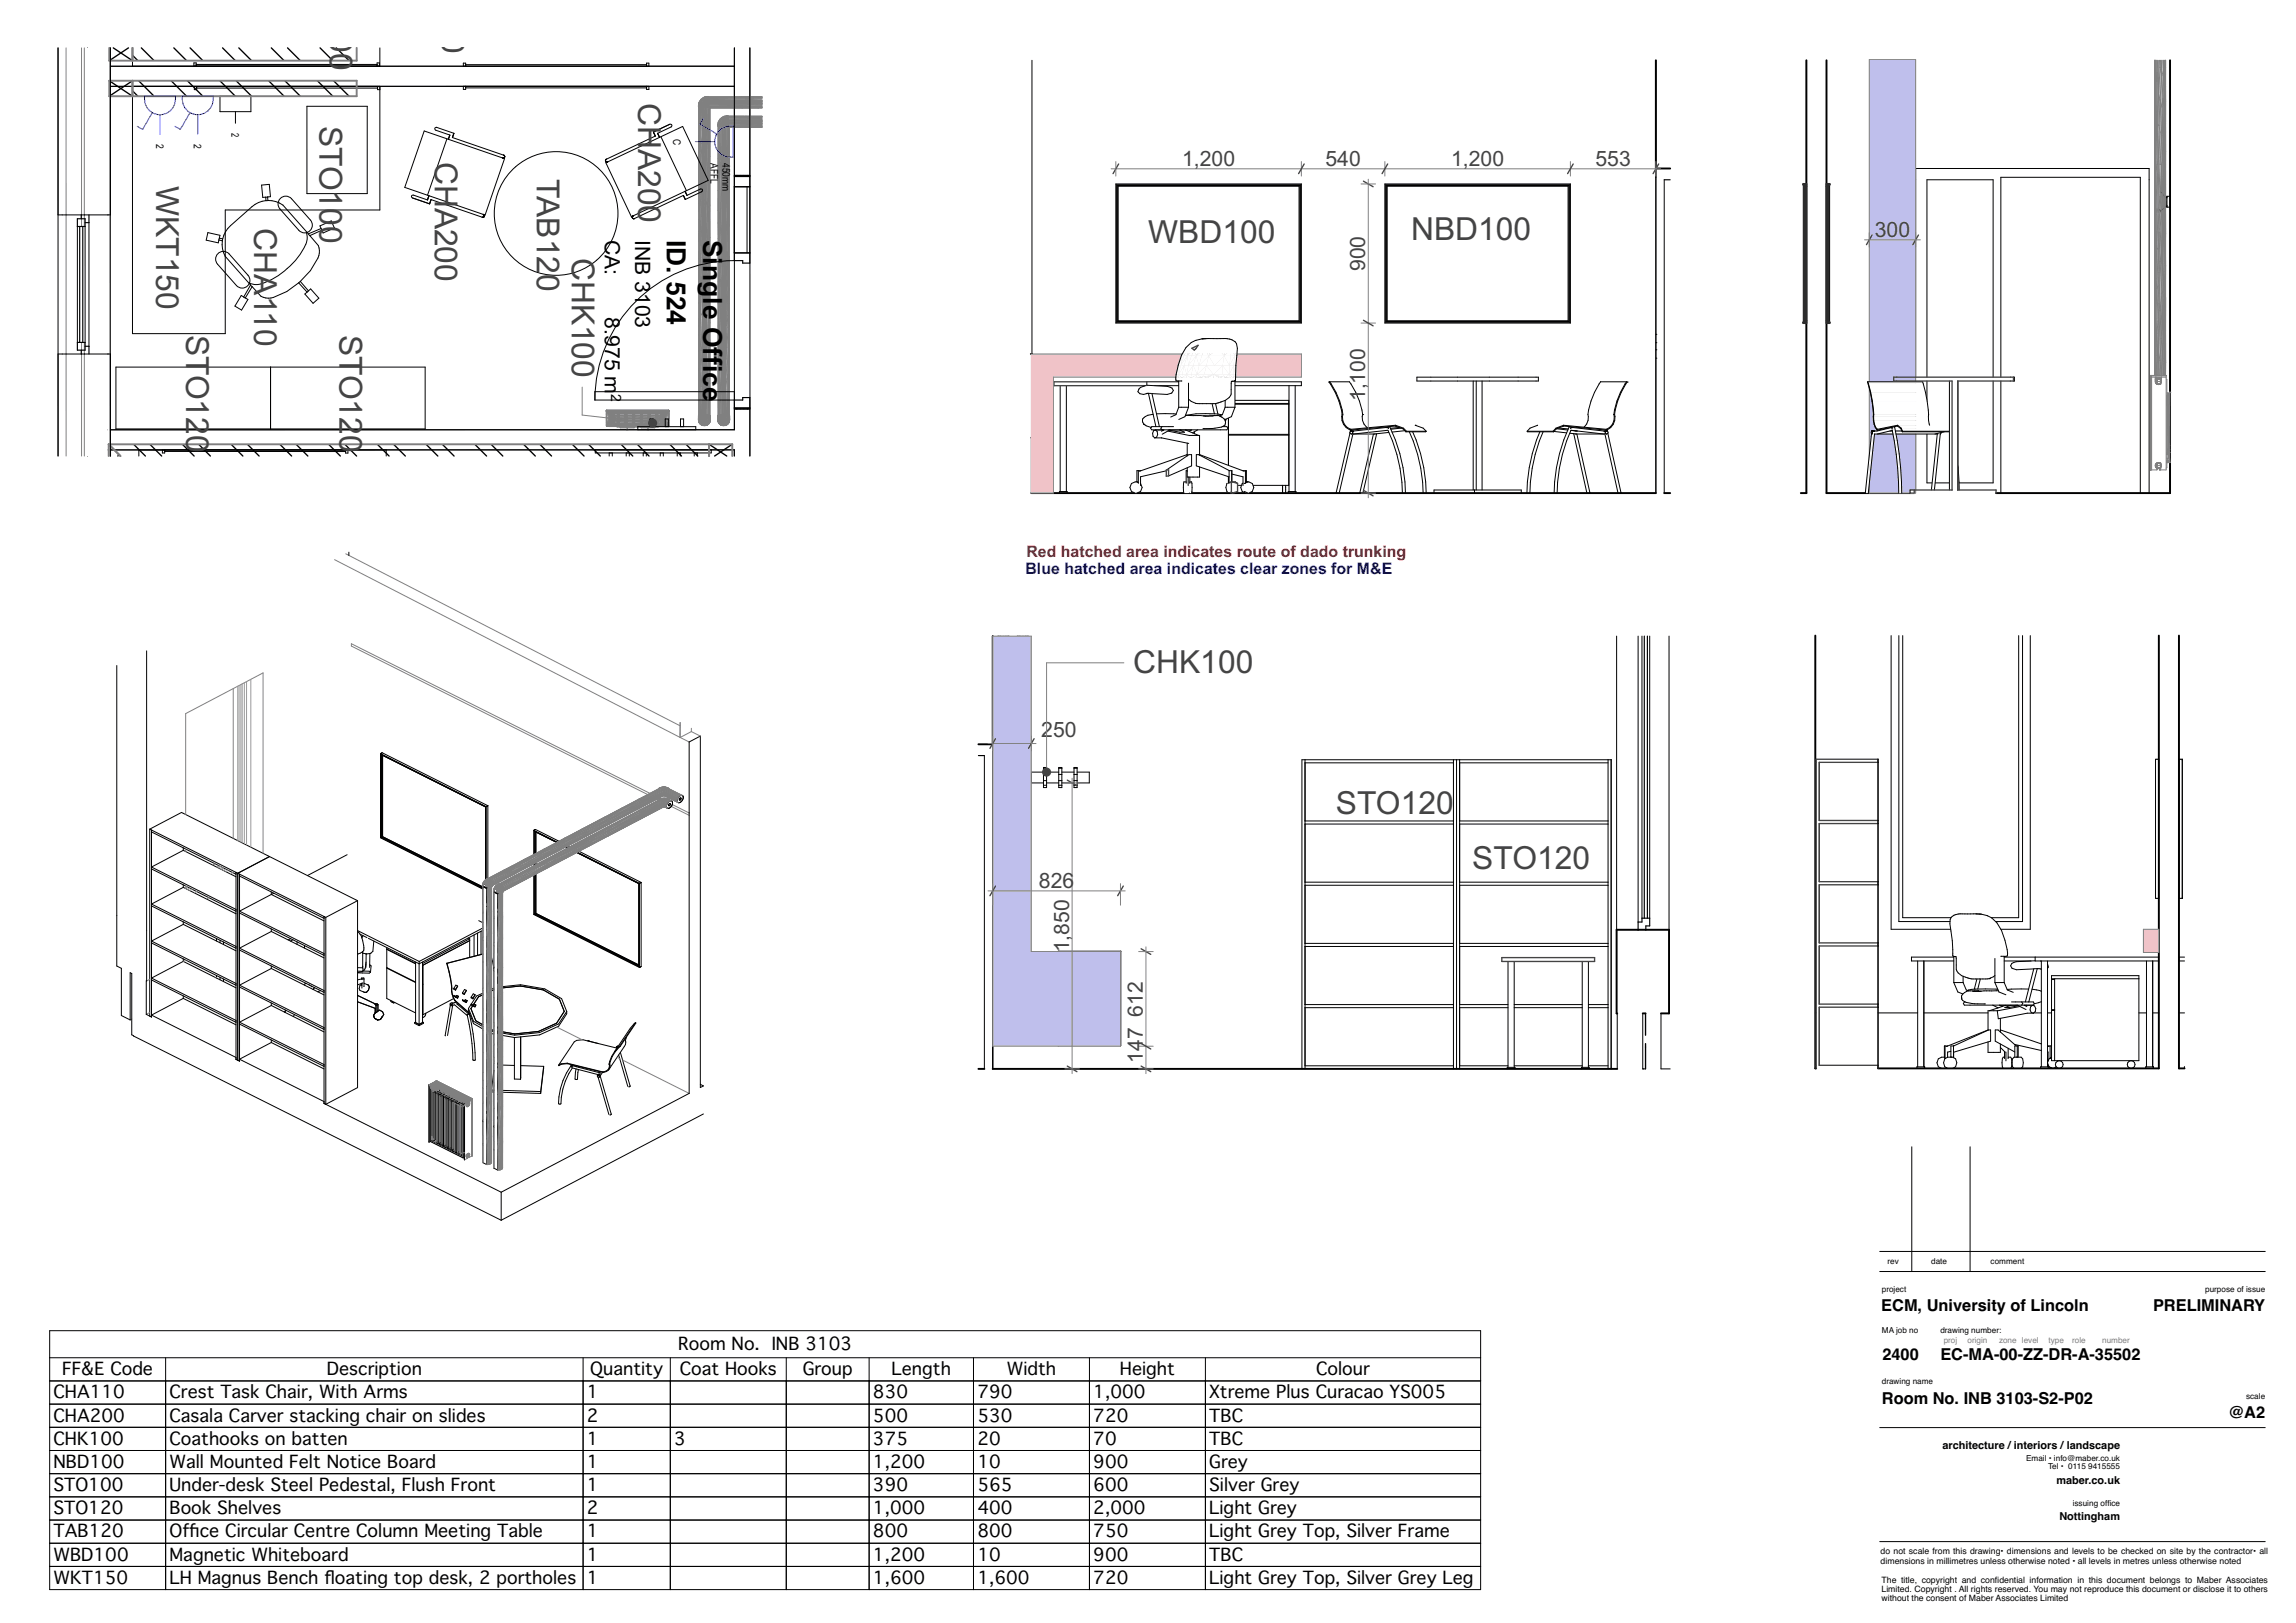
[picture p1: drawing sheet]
<svg xmlns="http://www.w3.org/2000/svg" width="594mm" height="420mm" viewBox="0 0 594 420" stroke-linecap="round" stroke-linejoin="round" font-family="sans-serif">
<defs><g id="words">
<g font-size="8.2" fill="#444">
<text x="85.3" y="4.6" transform="rotate(90 85.3 4.6)">100</text>
<text x="114.3" y=".1" transform="rotate(90 114.3 .1)">200</text>
<text x="165.1" y="26.6" transform="rotate(90 165.1 26.6)">CHA200</text>
<text x="82.7" y="32.5" transform="rotate(90 82.7 32.5)">STO100</text>
<text x="112.5" y="41.8" transform="rotate(90 112.5 41.8)">CHA200</text>
<text x="138.9" y="46.3" transform="rotate(90 138.9 46.3)">TAB120</text>
<text x="40.4" y="48.1" transform="rotate(90 40.4 48.1)">WKT150</text>
<text x="65.7" y="59.1" transform="rotate(90 65.7 59.1)">CHA110</text>
<text x="297.1" y="62.8">WBD100</text>
<text x="365" y="62.2">NBD100</text>
<text x="148" y="66.7" transform="rotate(90 148 66.7)">CHK100</text>
<text x="48.2" y="86.6" transform="rotate(90 48.2 86.6)">ST</text>
<text x="87.8" y="86.6" transform="rotate(90 87.8 86.6)">ST</text>
<text x="48.2" y="97" transform="rotate(90 48.2 97)">O12</text>
<text x="87.8" y="97" transform="rotate(90 87.8 97)">O12</text>
<text x="48.2" y="112.5" transform="rotate(90 48.2 112.5)">0</text>
<text x="87.8" y="112.5" transform="rotate(90 87.8 112.5)">0</text>
<text x="293.2" y="174.2">CHK100</text>
<text x="345.6" y="210.7">STO120</text>
<text x="380.9" y="224.9">STO120</text>
</g>
<g font-size="6.9">
<text x="172.5" y="62.1" transform="rotate(90 172.5 62.1)">ID. 524</text>
<text x="181.9" y="62.1" transform="rotate(90 181.9 62.1)">Single Office</text>
</g>
<g font-size="5.5" fill="#444">
<text x="305.8" y="42.9">1,200</text>
<text x="342.9" y="42.9">540</text>
<text x="375.4" y="42.9">1,200</text>
<text x="412.8" y="42.9">553</text>
<text x="485" y="61.3">300</text>
<text x="353.2" y="70.2" transform="rotate(-90 353.2 70.2)">900</text>
<text x="353.2" y="103.8" transform="rotate(-90 353.2 103.8)">1,100</text>
<text x="269.4" y="190.7">250</text>
<text x="268.8" y="229.7">826</text>
<text x="276.6" y="246.5" transform="rotate(-90 276.6 246.5)">1,850</text>
<text x="295.7" y="263.1" transform="rotate(-90 295.7 263.1)">612</text>
<text x="295.7" y="275.1" transform="rotate(-90 295.7 275.1)">147</text>
</g>
<g font-size="5.5">
<text x="156.5" y="62.1" transform="rotate(90 156.5 62.1)">CA:</text>
<text x="164.3" y="62.1" transform="rotate(90 164.3 62.1)">INB 3103</text>
<text x="156.5" y="82.1" transform="rotate(90 156.5 82.1)">8.975 m</text>
</g>
<g font-size="4.5">
<text x="175.4" y="349.4">Room No. INB 3103</text>
<text x="16.1" y="355.9">FF&amp;E Code</text>
<text x="84.5" y="355.9">Description</text>
<text x="152.7" y="355.9">Quantity</text>
<text x="175.8" y="355.9">Coat Hooks</text>
<text x="207.7" y="355.9">Group</text>
<text x="230.7" y="355.9">Length</text>
<text x="260.5" y="355.9">Width</text>
<text x="289.7" y="355.9">Height</text>
<text x="340.5" y="355.9">Colour</text>
<text x="13.9" y="361.9">CHA110</text>
<text x="43.9" y="361.9">Crest Task Chair, With Arms</text>
<text x="151.9" y="361.9">1</text>
<text x="225.9" y="361.9">830</text>
<text x="252.9" y="361.9">790</text>
<text x="282.9" y="361.9">1,000</text>
<text x="312.9" y="361.9">Xtreme Plus Curacao YS005</text>
<text x="13.9" y="367.9">CHA200</text>
<text x="43.9" y="367.9">Casala Carver stacking chair on slides</text>
<text x="151.9" y="367.9">2</text>
<text x="225.9" y="367.9">500</text>
<text x="252.9" y="367.9">530</text>
<text x="282.9" y="367.9">720</text>
<text x="312.9" y="367.9">TBC</text>
<text x="13.9" y="373.9">CHK100</text>
<text x="43.9" y="373.9">Coathooks on batten</text>
<text x="151.9" y="373.9">1</text>
<text x="174.4" y="373.9">3</text>
<text x="225.9" y="373.9">375</text>
<text x="252.9" y="373.9">20</text>
<text x="282.9" y="373.9">70</text>
<text x="312.9" y="373.9">TBC</text>
<text x="13.9" y="379.9">NBD100</text>
<text x="43.9" y="379.9">Wall Mounted Felt Notice Board</text>
<text x="151.9" y="379.9">1</text>
<text x="225.9" y="379.9">1,200</text>
<text x="252.9" y="379.9">10</text>
<text x="282.9" y="379.9">900</text>
<text x="312.9" y="379.9">Grey</text>
<text x="13.9" y="385.9">STO100</text>
<text x="43.9" y="385.9">Under-desk Steel Pedestal, Flush Front</text>
<text x="151.9" y="385.9">1</text>
<text x="225.9" y="385.9">390</text>
<text x="252.9" y="385.9">565</text>
<text x="282.9" y="385.9">600</text>
<text x="312.9" y="385.9">Silver Grey</text>
<text x="13.9" y="391.9">STO120</text>
<text x="43.9" y="391.9">Book Shelves</text>
<text x="151.9" y="391.9">2</text>
<text x="225.9" y="391.9">1,000</text>
<text x="252.9" y="391.9">400</text>
<text x="282.9" y="391.9">2,000</text>
<text x="312.9" y="391.9">Light Grey</text>
<text x="13.9" y="397.9">TAB120</text>
<text x="43.9" y="397.9">Offce Circular Centre Column Meeting Table</text>
<text x="49" y="397.9">i</text>
<text x="151.9" y="397.9">1</text>
<text x="225.9" y="397.9">800</text>
<text x="252.9" y="397.9">800</text>
<text x="282.9" y="397.9">750</text>
<text x="312.9" y="397.9">Light Grey Top, Silver Frame</text>
<text x="13.9" y="403.9">WBD100</text>
<text x="43.9" y="403.9">Magnetic Whiteboard</text>
<text x="151.9" y="403.9">1</text>
<text x="225.9" y="403.9">1,200</text>
<text x="252.9" y="403.9">10</text>
<text x="282.9" y="403.9">900</text>
<text x="312.9" y="403.9">TBC</text>
<text x="13.9" y="409.9">WKT150</text>
<text x="43.9" y="409.9">LH Magnus Bench foating top desk, 2 portholes</text>
<text x="83.9" y="409.9">l</text>
<text x="151.9" y="409.9">1</text>
<text x="225.9" y="409.9">1,600</text>
<text x="252.9" y="409.9">1,600</text>
<text x="282.9" y="409.9">720</text>
<text x="312.9" y="409.9">Light Grey Top, Silver Grey Leg</text>
</g>
<g font-size="4.2">
<text x="486.7" y="339.2">ECM, University of Lincoln</text>
<text x="557" y="339.2">PRELIMINARY</text>
<text x="487" y="352">2400</text>
<text x="502" y="352">EC-MA-00-ZZ-DR-A-35502</text>
<text x="486.9" y="363.3">Room No. INB 3103-S2-P02</text>
<text x="576.5" y="367">@A2</text>
</g>
<text font-size="4.1" fill="#0000b3" x="265.3" y="148.6">Blue hatched area indicates clear zones for M&amp;E</text>
<text font-size="4.1" fill="#c30c20" x="265.5" y="144.1">Red hatched area indicates route of dado trunking</text>
<text font-size="3.7" x="158.1" y="101.9" transform="rotate(90 158.1 101.9)">2</text>
<g font-size="2.8">
<text x="502.5" y="374.9">architecture /interiors /landscape</text>
<text x="532" y="384.1">maber.co.uk</text>
<text x="532.8" y="393.4">Nottingham</text>
</g>
<g font-size="2.7">
<text x="59.9" y="34.4" transform="rotate(90 59.9 34.4)">2</text>
<text x="174.1" y="35.9" transform="rotate(90 174.1 35.9)">C</text>
<text x="40.4" y="37.3" transform="rotate(90 40.4 37.3)">2</text>
<text x="50.1" y="37.3" transform="rotate(90 50.1 37.3)">2</text>
<text x="183.8" y="42.2" transform="rotate(90 183.8 42.2)">AFFL</text>
<text x="186.9" y="42.2" transform="rotate(90 186.9 42.2)">450mm</text>
</g>
<g font-size="2.3">
<text x="486.5" y="402.3">do not scale from this drawing• dimensions and levels to be checked on site by the contractor• all</text>
<text x="486.5" y="404.7">dimensions in millimetres unless otherwise noted • all levels in metres unless otherwise noted</text>
<text x="486.8" y="409.7">The title, copyright and confdential information in this document belongs to Maber Associates</text>
<text x="486.8" y="412">Limited. Copyright . All rights reserved. You may not reproduce this document or disclose it to others</text>
<text x="516.1" y="409.7">i</text>
<text x="486.8" y="414.2">without the consent of Maber Associates Limited</text>
</g>
<g font-size="2.1">
<text x="488.3" y="327.1">rev</text>
<text x="499.6" y="327.1">date</text>
<text x="515" y="327.1">comment</text>
<text x="486.8" y="334.3">project</text>
<text x="570.5" y="334.3">purpose of issue</text>
<text x="486.9" y="345">MA job no</text>
<text x="502" y="345">drawing number:</text>
<text x="486.8" y="358.2">drawing name</text>
<text x="581.1" y="362">scale</text>
<text x="524.2" y="378.1">Email • info@maber.co.uk</text>
<text x="529.9" y="380.2">Tel • 0115</text>
<text x="540.2" y="380.2">9415555</text>
<text x="536.2" y="389.8">issuing offce</text>
<text x="545.2" y="389.8">i</text>
</g>
<g font-size="2.1" fill="#7f7f7f">
<text x="502.9" y="347.6">proj</text>
<text x="509" y="347.6">origin</text>
<text x="517.2" y="347.6">zone level</text>
<text x="530" y="347.6">type</text>
<text x="536.1" y="347.6">role</text>
<text x="543.9" y="347.6">number</text>
</g>
</g></defs>
<path d="M486.3 329h99.7M486.3 323.9h99.7M486.3 369.4h99.7M486.3 398.9h99.7" fill="none" stroke="#000" stroke-width=".26"/>
<path d="M560.4 372.2h24.3v23.8h-24.3z" fill-rule="evenodd" fill="#fff"/>
<g fill="none" stroke="#000" stroke-width=".26">
<path d="M494.6 296.8v32.2M509.7 296.8v32.2M12.9 344.4h370.2v67h-370.2zM12.9 351.4h370.2M12.9 357.4h370.2M42.9 351.4v60M150.9 351.4v60M173.4 351.4v60M203.4 351.4v60M224.9 351.4v60M251.9 351.4v60M281.9 351.4v60"/>
<path d="M311.9 351.4v60M12.9 363.4h370.2M12.9 369.4h370.2M12.9 375.4h370.2M12.9 381.4h370.2M12.9 387.4h370.2M12.9 393.4h370.2M12.9 399.4h370.2M12.9 405.4h370.2"/>
</g>
<!-- layer: A-35-M_FFE-Zone -->
<path d="M28.6 118v-1.6h161.4v1.6" fill="none" stroke="#000" stroke-width=".26"/>
<!-- layer: A-25-M_Wall_Ext -->
<g fill="#fff">
<path d="M15 12.4h1.1v105.6h-1.1z" fill-rule="evenodd"/>
<path d="M16.1 12.4h1v105.6h-1z" fill-rule="evenodd"/>
<path d="M17.1 12.4h4v105.6h-4z" fill-rule="evenodd"/>
<path d="M21.1 12.4h.7v105.6h-.7z" fill-rule="evenodd"/>
<path d="M21.8 12.4l.1 105.6z" fill-rule="evenodd"/>
<path d="M21.9 12.4h6v105.6h-6z" fill-rule="evenodd"/>
<path d="M27.9 12.4l.1 105.6z" fill-rule="evenodd"/>
<path d="M28 12.4h.6v105.6h-.6z" fill-rule="evenodd"/>
</g>
<path d="M15 12.4v105.6M28.6 12.4v105.6" fill="none" stroke="#000" stroke-width=".26"/>
<!-- layer: A-20-M_Floor_Slab -->
<g fill="#fff">
<path d="M21 12.4l.1 105.6z" fill-rule="evenodd"/>
<path d="M17.1 12.4h3.9v105.6h-3.9z" fill-rule="evenodd"/>
</g>
<path d="M17.1 12.4v105.6M21.1 12.4v105.6" fill="none" stroke="#808080" stroke-width=".26"/>
<!-- layer: A-35-M_FFE-Zone -->
<path d="M28.4 12.4v4.7h161.6v-4.7M194 12.4v105.6M28.4 22.3h161.6v88.9h-161.6z" fill="none" stroke="#000" stroke-width=".26"/>
<!-- layer: X_03_SmallPower$0$2059 E Third Small power$0$E6100_TRNK -->
<g fill="none" stroke="#000" stroke-width=".35">
<path d="M34.3 14.3l1.4 1.4M36.6 12.4l3.3 3.3M45 12.4l3.3 3.3M49.2 12.4l3.3 3.3M57.6 12.4l3.3 3.3M61.8 12.4l3.3 3.3M70.2 12.4l3.3 3.3M74.4 12.4l3.3 3.3M82.8 12.4l3.3 3.3M87 12.4l3.3 3.3M34.3 23.5l1.4 1.4M35.9 20.9l4 4"/>
<path d="M44.3 20.9l4 4M48.5 20.9l4 4M56.9 20.9l4 4M61.1 20.9l4 4M69.5 20.9l4 4M73.7 20.9l4 4M82.1 20.9l4 4M86.3 20.9l4 4M30.8 117.7l-.3 .3M34.6 115l3 3M38.8 115l3 3M47.2 115l3 3"/>
<path d="M51.4 115l3 3M59.8 115l3 3M64 115l3 3M72.4 115l3 3M76.6 115l3 3M85 115l3.1 3M89.2 115l3.1 3M97.6 115l3.1 3M101.8 115l3.1 3M110.2 115l3.1 3M114.4 115l3.1 3M122.8 115l3.1 3"/>
<path d="M127 115l3.1 3M135.4 115l3.1 3M139.7 115l3 3M148.1 115l3 3M152.3 115l3 3M160.7 115l3 3M164.9 115l3 3M173.3 115l3 3M177.5 115l3 3"/>
</g>
<!-- layer: Y-15-M-567-M_MECH_EQP.Revit MEP -->
<g fill="none" stroke="#808080" stroke-width=".26">
<path d="M156.9 106.3v.1M156.9 106.4v.1M156.9 106.4v.5M156.9 106.4v.4M156.9 106.9v3.3M156.9 106.9v.2M156.9 107.8v.5M156.9 106.2v.1M156.9 109.1v.4M156.9 109.1v.2M156.9 107.4v.4M156.9 107.1v.3"/>
<path d="M156.9 107.1v.4M156.9 107.4v.1M156.9 110.2h.3M156.9 106.5h.2M156.9 106.5h.1M156.9 106.5v.3M156.9 108.7v.4M156.9 108.7v.2M156.9 109.9v.3M156.9 107.8v.2M156.9 108.3v.1M156.9 107.8h.1"/>
<path d="M156.9 108.3v.4M156.9 109.5v.2M156.9 109.5v.4M156.9 109.9v.2M156.9 106.8v.1M156.9 106.8v.3M156.9 106.5l1.2 .2M156.9 106.5l8.8 .2M156.9 106.5l2.8 .2M156.9 106.5l7.3 .2M156.9 106.5l4.8 .2M156.9 106.5l5.3 .2"/>
<path d="M156.9 106.5l3.3 .2M156.9 106.5l1.1 1.2M156.9 106.5l1.2 .3M156.9 106.5l1.1 .4M156.9 107.5v.3M156.9 108v.3M156.9 106.5l1.1 .7M156.9 106.5l1.1 .8M156.9 107.5l1.1 .6M156.9 106.9l1.1 1.2M156.9 106.5l1.1 1.6M156.9 108l1.1 .1"/>
<path d="M156.9 109.7v.2M156.9 110.1v.1M156.9 108.9v.2M156.9 108.4v.3M156.9 109.3v.2M156.9 106.2h.1M156.9 106.2v3.9M157.1 106.5l8.6 .2M157.2 106.5h.7M157.2 106.5h-.3M157.2 106.5h.2M157.2 110.2h-.3"/>
<path d="M157.2 106.5h.3M157.2 106.5h-.1M157.4 110.1l-.2 .1M157.4 110.1l.5 .1M157.4 110.1l.1 .1M157.5 106.5h.4M157.5 106.5h-.1M157.5 110.2h-.3M157.9 106.5h-.5M157.9 110.2h.5M157.9 110.2h-.4M158 108.5v.1"/>
<path d="M158 108.1v.4M158 107.7h.1M158 108.1v.1M158 107.3h.1M158 106.9h.1M158 109.8v.1M158 109.4h.1M158 109h.1M158 108.1l-1.1 .3M158 108.1l-1.1 1.2M158 108.1l-1.1 .8M158 108.1l-1.1 1.6"/>
<path d="M158 108.1l-1.1 2M158 109l-1.1 1.1M158 109.4l-1.1 .7M158 108.5l-1.1 1.6M158 109.8l-1.1 .3M158 108.6h.7M158 108.9l.1 .8M158 108.6l.1 .3M158 109l.1 .3M158 109.4l.1 .3M158 108.1h.1M158 106.9v.8"/>
<path d="M158 107.7v.4M158 108.2v.3M158 108.6v1.2M158 107.2v.1M158 106.8v.1M158 109.9h.1M158 109.8h.1M158 108.9v.1M158 108.2h.1M158 108.6h.1M158 109.4l.1 .1M158 107.7l.1 .1"/>
<path d="M158 108.2l.1 .3M158 108.5h.1M158 108.9l-1.1 1.2M158 108.6l-1.1 1.5M158 108.2h.7M158.1 107.6h.1M158.1 108h.6M158.1 106.8h-.1M158.1 109.9l-1.2 .2M158.1 109.9h.1M158.1 107.2h-.1M158.1 107.6l-.1 .1"/>
<path d="M158.1 108l-.1 .1M158.1 108.2h.1M158.1 108.6v.1M158.1 109v.1M158.1 109.5h.1M158.1 106.9v.1M158.1 107.3v.1M158.1 106.9l-.1 .3M158.1 107.3l-.1 .4M158.1 107.8h.1M158.1 108.2v.2M158.1 108.5h-.1"/>
<path d="M158.1 108.9h-.1M158.1 109.3l-.1 .1M158.1 109.7l-.1 .1M158.1 108.6v.3M158.1 109v.3M158.1 109.5v.2M158.1 108.9l.1 .8M158.1 107.8h1.6M158.1 106.7v.1M158.1 107.2h.1M158.1 107h.1M158.1 107v.2"/>
<path d="M158.1 108.4h.6M158.1 108h.1M158.1 108.2v.1M158.1 108.7h.1M158.1 109.1h.1M158.1 107.4h.1M158.1 107.4v.2M158.1 107.8v.2M158.1 108.4v.1M158.1 108.9h.1M158.1 108.7v.1M158.1 109.3h.1"/>
<path d="M158.1 109.7h.1M158.1 109.1v.2M158.1 106.7h.1M158.1 109.9v.1M158.1 107.1v.1M158.1 108.4h.1M158.1 108.3h.1M158.1 107l-.1 .7M158.1 108.3v.1M158.1 108.8v.1M158.1 109.1v.1M158.1 108.8l.3 .1v.2"/>
<path d="M158.1 108.8h.6M158.1 110l-1.2 .1M158.1 107.1h.1M158.1 107v.1M158.1 108.3l.1 .1M158.1 108.8h.1M158.1 108.7l.1 .1M158.1 109.2v.1M158.1 109.1l.1 .1M158.1 109.5l.1 .2M158.2 107v.7M158.2 108.4h1.6"/>
<path d="M158.2 109.7h1.5M158.2 108.4h-.1M158.2 109.2h-.1M158.2 107.1h-.1M158.2 107.5l-.1 .1M158.2 108h-.1M158.2 108.3l1.5 .1M158.2 108.7l1.5 .1M158.2 109.1l1.5 .1M158.2 109.5l1.5 .2M158.2 107.8v.2M158.2 108.3v.1"/>
<path d="M158.2 108.7v.1M158.2 107l-.1 .1M158.2 107.4l-.1 .2M158.2 107.8l-.1 .2M158.2 108.8h-.1M158.2 109.7h-.1M158.3 107.5l-.3 .2M158.3 107h.1M158.3 107.1v.3M158.3 108.9v.2M158.3 109.2v.3M158.4 106.5h-.5"/>
<path d="M158.4 106.5h.3M158.4 106.5h.1M158.4 107h.1M158.4 107.1v.3M158.4 107.5v.3l-.4-.1M158.4 109.2v.3M158.4 106.5l7.3 .2M158.5 107.8h.2M158.5 107h.1M158.5 107.1v.3M158.5 107.5v.3M158.5 108.8v.3"/>
<path d="M158.5 109.2v.3M158.6 107h.1M158.6 107.1v.3M158.6 107.5v.3M158.6 108.9v.2M158.6 109.2v.3M158.7 108h.1M158.7 108l.1 .1M158.7 108.1h.1M158.7 108.2h.1M158.7 108.8h.1M158.7 108.5v.1"/>
<path d="M158.7 108.4v.1M158.7 108.6h.1M158.7 108.6v.1M158.7 107.7h.1M158.7 108.1l.1 .1M158.7 108.5v.2M158.7 108.8v.1M158.7 107.8h.1M158.7 108.2v.1M158.7 108.1v.1M158.7 108.5h.1M158.7 108.9h.1"/>
<path d="M158.7 106.5h.4M158.7 110.2h-.3M158.7 106.5h-.3M158.8 108l-.1 .2M158.8 108v.1M158.8 108.2v.1M158.8 108.6v.1M158.8 107.7v.1M158.8 108.1v.1M158.8 108.1h-.1M158.8 108.5h.1M158.8 108.5v.1"/>
<path d="M158.8 108.9h-.1M158.8 107.7h.1M158.8 108.8v.1M158.8 107.7l-.1 .1M158.8 107.8h.1M158.8 108.2h.1M158.8 108.2h-.1M158.8 108h.1M158.8 108.4v.3M158.8 108.4h.1M158.8 108.7h.1M158.8 108.5l-.1 .1"/>
<path d="M158.8 108.4v.1M158.8 108.1h.1M158.8 107h.1M158.8 107.1v.3M158.8 107.5v.3M158.8 109.2v.3M158.8 108v.3M158.8 108.8v.3M158.8 108.9h.1M158.8 108.6h.1M158.8 108l.1 .3M158.9 107h.1"/>
<path d="M158.9 107.1v.3M158.9 107.5v.3M158.9 108.8v.3M158.9 109.2v.3M158.9 108.4l-.1 .3M158.9 108v.3M158.9 108.4v.3M158.9 108.4l.1 .3M159 108l-.1 .3M159 107h.1M159 107.1v.3M159 109.2v.3"/>
<path d="M159 107.8h.1M159 107.5v.3M159 108.8h.1M159 108.8v.3M159 108l.2 .2M159.1 108.4l-.1 .3M159.1 108.4v.3M159.1 106.5h.3M159.1 110.2h1M159.1 110.2h-.4M159.1 110.2h.6M159.1 108h.1"/>
<path d="M159.2 108v.2M159.2 108.6l-.1 .1M159.2 108.4v.2M159.2 108.2v.1M159.2 108.2l-.1 .1M159.2 108.5v.1M159.2 108.4v.1M159.4 106.5l6.3 .2M159.4 110.1l-.3 .1M159.4 110.1l.3 .1M159.7 106.5h-.3M159.7 106.5h-.6"/>
<path d="M159.7 110.2h.4M159.7 110.4v.1h.6l.2 .2h3.5l.2-.2h.7v-.1M159.7 107.5h-1.5M159.7 107.1h-1.5M159.7 107.4h-1.5M159.7 108.7h-1.5M159.7 108.8h-1.5M159.7 109.1h-1.5M159.7 109.2h-1.5M159.7 109.5h-1.5M159.7 108h-1.5M159.7 108.3h-1.5"/>
<path d="M159.7 108.8h.1M159.7 107l-1.5 .1M159.7 107v.1M159.7 107.4v.1M159.7 107.8v.2M159.7 108.3v.1M159.7 108.7v.1M159.7 109.1v.1M159.7 109.5v.2M159.7 107.4l-1.5 .1M159.7 107.1h.1M159.7 107.8l-1.5 .2"/>
<path d="M159.7 107.5v.1M159.7 108h.1M159.7 108.4h.1M159.7 109.2h.1M159.7 109.7h.1M159.7 107.8h.1M159.7 107h.1M159.7 107.6h.1M159.7 106.7h.1M159.7 107.4h.1M159.7 108.3h.1M159.7 108.7h.1"/>
<path d="M159.7 109.1h.1M159.7 109.5h.1M159.7 109.2l.1 .1M159.7 110h.5M159.7 110l-2.8 .1M159.7 109.5l.1 .2M159.8 109.9l.3 .1M159.8 107.1v.1M159.8 108.4h.1M159.8 109.5h-.1M159.8 107.6h.1M159.8 107h-.1"/>
<path d="M159.8 106.7h.1M159.8 107.4h-.1M159.8 107v.1M159.8 107.4v.2M159.8 107.8v.2M159.8 108.3v.1M159.8 108.7v.1M159.8 109.1v.2M159.8 109.5v.2M159.8 107l-.1 .1M159.8 107.8h-.1M159.8 108.3h-.1"/>
<path d="M159.8 108h.1M159.8 108.7h-.1M159.8 107.8l-.1 .2M159.8 108.8v.1M159.8 109.9l-.1 .1M159.8 109.3h.1M159.8 109.1h-.1M159.8 108.7v.2M159.8 109.7h.1M159.8 107.8h.3M159.8 107.6h.3M159.8 108.4h.3"/>
<path d="M159.8 108.9h.3M159.8 109.7h.3M159.8 107.2h.3M159.8 107.4h.3M159.8 108h.3M159.8 109.1h.3M159.8 108.7h.3M159.8 109.3h.3M159.8 109.5h.3M159.8 108.7h.1M159.8 107.8h.1M159.8 107h.1"/>
<path d="M159.8 106.7v.1M159.8 107.4h.1M159.8 107.2h.1M159.8 107v.2M159.8 108.2v.2M159.8 109.5l.3 .2M159.8 108.2v.1M159.8 108.4v.1M159.8 108.2l.3 .2M159.8 109.1h.1M159.8 109.5h.1M159.8 108.9h.1"/>
<path d="M159.8 108.7l.3 .2M159.8 109.1l.3 .2M159.8 109.9h.1M159.8 109.9h.3M159.8 106.8h.3M159.8 106.9h.3M159.8 106.9v.1M159.8 106.8h.1M159.8 107.3v.1M159.8 108.6h.3M159.8 107.6v.1M159.8 108.2h.1"/>
<path d="M159.8 108v.1M159.8 108.6v.1M159.8 108.5h.1M159.8 108.5h.2M159.8 108.9h.2M159.8 109v.1M159.8 109.3v.1M159.8 108.6l.3 .1M159.8 109.3l.2 .1M159.8 109.7v.1M159.8 109.7l.2 .1M159.8 107.2h.2"/>
<path d="M159.8 107.3h.2M159.8 107.7h.2M159.8 106.9h.1M159.8 107.3h.1M159.8 107.2v.1M159.8 107.7v.1M159.8 107.7h.1M159.8 108.2h.2M159.8 109h.2M159.8 109.4h.2M159.8 108.1h.1M159.8 108.6h.1"/>
<path d="M159.8 109h.1M159.8 108.9v.1M159.8 109.4h.1M159.8 109.4v.1M159.8 108.9l.2 .1M159.8 109h.3M159.8 109.4l.3 .1M159.8 109.8h.1M159.8 109.8l.2 .1M159.8 106.8h.2M159.8 109.8h.2M159.8 108.5v.1"/>
<path d="M159.8 109.8v.1M159.8 106.8v.1M159.8 108.1v.1M159.8 108.5l.2 .1M160 107.3h.1M160 108.5v.1M160 108.1v.1M160 107.7h.1M160 106.8v.1M160 106.8l-.2 .1M160 107.7h-.2M160 109h.1"/>
<path d="M160 109.4h.1M160 109.8v.1M160 106.8h.1M160 107.2v.1M160 108.5h.1M160 108.6h.1M160 108.2h.1M160 108.1h.1M160 107.7l.1 .1M160 106.9h.1M160 106.9h-.2M160 106.8h-.2"/>
<path d="M160 107.2l-.2 .1M160 107.3h-.2M160 107.7l-.2 .1M160 108.1h-.2M160 108.2h-.2M160 108.9v.1M160 109.8h.1M160 109.4l.1 .1M160 109.9h.1M160.1 107.3v.1M160.1 107.2h-.1M160.1 108.5h-.1"/>
<path d="M160.1 108.6v.1M160.1 108.2h.1M160.1 108l-.1 .1M160.1 107.6l-.1 .1M160.1 107.8h.1M160.1 106.8h-.1M160.1 106.9v.1M160.1 106.9l-.3 .1M160.1 107.2h-.3M160.1 107.6l-.3 .1M160.1 108.2h-.3M160.1 107.8h-.3"/>
<path d="M160.1 108.9h-.1M160.1 109v.1M160.1 109.3l-.1 .1M160.1 109.5h.1M160.1 109.7l-.1 .1M160.1 109.9h.1M160.1 107.2h.1M160.1 106.7v.1M160.1 107h.1M160.1 107v.2M160.1 106.7l-.3 .1M160.1 107l-.3 .2"/>
<path d="M160.1 107.6h-.3M160.1 107.4h.1M160.1 108.4v.1M160.1 108.7h.1M160.1 108.2v.1M160.1 108h.1M160.1 107.6h.1M160.1 107.4v.2M160.1 107.8v.2M160.1 108.2v.2M160.1 108.7v.2M160.1 109.1v.2"/>
<path d="M160.1 109.5v.2M160.1 107.4l-.3 .2M160.1 108h-.3M160.1 107.8l-.3 .2M160.1 108.9h.1M160.1 109.1h.1M160.1 109.3h.1M160.1 108.7v.1M160.1 109.7h.1M160.1 106.5h-.4M160.1 106.5h.3M160.1 110.2h.3"/>
<path d="M160.1 108.4h1.7M160.1 107.1v.1M160.1 107v.1M160.1 108.3v.1M160.1 108.4h.1M160.1 108.3h.1M160.1 106.7h.1M160.1 106.7h-.3M160.1 108.8v.1M160.1 109.9v.1M160.1 107.1h.1M160.1 108.3l.1 .1"/>
<path d="M160.1 108.8h.1M160.1 109.2v.1M160.1 108.7l.1 .1M160.1 109.1l.1 .1M160.1 110h.1M160.1 109.5l.1 .2M160.2 107.8h1.5M160.2 107.5h1.5M160.2 107.1h1.5M160.2 107.4h1.5M160.2 108.7h1.5M160.2 108.8h1.5"/>
<path d="M160.2 109.1h1.5M160.2 109.2h1.5M160.2 109.5h1.5M160.2 109.7h1.5M160.2 108.4h-.1M160.2 108h1.5M160.2 108.3h1.5M160.2 109.2h-.1M160.2 107.1h-.1M160.2 108.3l1.5 .1M160.2 108h-.1M160.2 107.5l-.1 .1"/>
<path d="M160.2 107v.1M160.2 107.4v.1M160.2 107.8v.2M160.2 108.3v.1M160.2 108.7v.1M160.2 109.1v.1M160.2 109.5v.2M160.2 106.7h-.1M160.2 107l-.1 .1M160.2 107.4l-.1 .2M160.2 106.7h-.5M160.2 107.8l-.1 .2"/>
<path d="M160.2 108.8h-.1M160.2 109.1l1.5 .1M160.2 108.7l1.5 .1M160.2 109.7h-.1M160.2 109.5l1.5 .2M160.2 110l-3.3 .1M160.4 110.4l.2 .2h3.4l.1-.2M160.4 106.5h.5M160.4 106.5h.1M160.4 106.5l5.3 .2M160.4 110.1l-.3 .1M160.4 110.1v.1"/>
<path d="M160.4 110.1l.5 .1M160.9 106.5h.1M160.9 106.5h-.5M160.9 110.2h-.5M160.9 110.2h.3M160.9 110.2h.1M160.9 106.4l.3 .1M160.9 106.4v.1M160.9 110.1l.3 .1M160.9 106.5l5.2 .2M160.9 110.1v.1M161.2 106.5h-.3"/>
<path d="M161.2 106.5h.5M161.2 106.5h.2M161.4 106.5l4.3 .2M161.4 110.1l-.2 .1M161.4 110.1l.3 .1M161.7 108.8h.1M161.7 109.2h.1M161.7 107.1h.1M161.7 107l-1.5 .1M161.7 106.7h.1M161.7 108.4h.1M161.7 107.8l-1.5 .2"/>
<path d="M161.7 107.5v.1M161.7 107.4l-1.5 .1M161.7 108h.1M161.7 108.7v.1M161.7 110l-4.8 .1M161.7 109.7h.1M161.7 106.5h.2M161.7 106.5h-.3M161.7 110.2h-.5M161.7 110.2h.3M161.7 108.3h.1M161.7 107.8h.1"/>
<path d="M161.7 107.4h.1M161.7 107h.1M161.7 107v.1M161.7 107.4v.2M161.7 107.8v.2M161.7 108.3v.1M161.7 107.6h.1M161.7 108.3l.1 .1M161.7 109.1h.1M161.7 109.1v.1M161.7 109.5v.2M161.7 108.7h.1"/>
<path d="M161.7 108.7l.1 .1M161.7 109.1l.1 .2M161.7 109.5h.1M161.7 109.2l.1 .1M161.7 110h.1M161.7 110h.5M161.7 109.5l.1 .2M161.8 107.6h.1M161.8 108.3h-.1M161.8 107.1v.1M161.8 107.8h-.1M161.8 107.4h-.1"/>
<path d="M161.8 107h-.1M161.8 106.7h.1M161.8 108.7h-.1M161.8 108.4h.1M161.8 107l-.1 .1M161.8 107.4l-.1 .2M161.8 109.5h-.1M161.8 108h.1M161.8 107.8l-.1 .2M161.8 108.3v.1M161.8 108.8v.1M161.8 109.9l-.1 .1"/>
<path d="M161.8 109.3h.1M161.8 109.1h-.1M161.8 109.1v.2M161.8 109.9l.3 .1M161.8 109.7h.1M161.8 107.8h.3M161.8 107.6h.3M161.8 108.4h.3M161.8 108.9h.3M161.8 109.7h.3M161.8 107.2h.3M161.8 108h.3"/>
<path d="M161.8 109.1h.3M161.8 108.7h.3M161.8 109.3h.3M161.8 109.5h.3M161.8 107.8h.1M161.8 107.2h.1M161.8 107.4h.1M161.8 107h.1M161.8 106.7v.1M161.8 108.7h.1M161.8 108.4v.1M161.8 107v.2"/>
<path d="M161.8 107.4v.2M161.8 107.8v.2M161.8 108.2v.2M161.8 108.7v.2M161.8 109.5v.2M161.8 108.2v.1M161.8 108.2l.3 .2M161.8 109.1h.1M161.8 109.5h.1M161.8 108.9h.1M161.8 108.7l.3 .2M161.8 109.1l.3 .2"/>
<path d="M161.8 109.9h.1M161.8 109.5l.3 .2M161.8 109.9h.3M161.8 106.8h.3M161.8 106.9h.3M161.8 106.8h.1M161.8 107.3v.1M161.8 106.9v.1M161.8 108.6h.3M161.8 108.6v.1M161.8 108.5h.1M161.8 107.6v.1"/>
<path d="M161.8 108v.1M161.8 108.2h.1M161.8 109l.3 .1M161.8 108.5h.2M161.8 109v.1M161.8 109.3v.1M161.8 108.6l.3 .1M161.8 108.9h.2M161.8 109.3l.2 .1M161.8 109.7l.2 .1M161.8 109.7v.1M161.8 107.2h.2"/>
<path d="M161.8 107.3h.2M161.8 107.7h.2M161.8 107.3h.1M161.8 107.2v.1M161.8 106.9h.1M161.8 107.7v.1M161.8 107.7h.1M161.8 109h.2M161.8 109.4h.2M161.8 108.6h.1M161.8 109h.1M161.8 108.1h.1"/>
<path d="M161.8 109.4v.1M161.8 109h.3M161.8 108.9v.1M161.8 109.4h.1M161.8 108.9l.2 .1M161.8 109.4l.3 .1M161.8 109.8l.2 .1M161.8 109.8h.1M161.8 106.8h.2M161.8 109.8h.2M161.8 108.5v.1M161.8 108.1v.1"/>
<path d="M161.8 106.8v.1M161.8 109.8v.1M161.8 108.5l.2 .1M161.9 106.5l3.8 .2M161.9 110.1l-.2 .1M161.9 110.1l.1 .1M162 108.1l-.2 .1M162 107.3h.1M162 107.7h.1M162 106.8v.1M162 106.8l-.2 .1M162 109.8v.1"/>
<path d="M162 108.1v.1M162 108.5v.1M162 109.4h.1M162 107.7h-.2M162 109h.1M162 106.5h.4M162 106.5h-.1M162 110.2h.3M162 110.2h.1M162 107.7l.1 .1M162 107.2v.1M162 106.8h.1"/>
<path d="M162 106.9h.1M162 106.8h-.2M162 106.9h-.2M162 107.2l-.2 .1M162 107.3h-.2M162 108.1h.1M162 108.2h.1M162 108.5h.1M162 108.9v.1M162 108.6h.1M162 108.1h-.2M162 107.7l-.2 .1"/>
<path d="M162 108.2h-.2M162 109.4l.1 .1M162 109.9h.1M162 109.8h.1M162 106.4l-.3 .1M162 106.4v.1M162.1 107.3l-.3 .1M162.1 107.8h.1M162.1 107.6l-.1 .1M162.1 107.2h-.1M162.1 107.3v.1M162.1 106.8h-.1"/>
<path d="M162.1 106.9v.1M162.1 109.9h.1M162.1 106.9l-.3 .1M162.1 108l-.1 .1M162.1 107.2h-.3M162.1 107.6l-.3 .1M162.1 108.2h.1M162.1 108.5h-.1M162.1 108.6v.1M162.1 107.8h-.3M162.1 108.2h-.3M162.1 108.9h-.1"/>
<path d="M162.1 109v.1M162.1 109.3l-.1 .1M162.1 109.5h.1M162.1 109.7l-.1 .1M162.1 111.1l.4 .1zM162.1 106.7v.1M162.1 107h.1M162.1 106.7l-.3 .1M162.1 107v.2M162.1 107l-.3 .2M162.1 107.6h.1M162.1 107.4h.1"/>
<path d="M162.1 107.6h-.3M162.1 107.4v.2M162.1 107.8v.2M162.1 108.2v.2M162.1 108.7v.2M162.1 109.1v.2M162.1 109.5v.2M162.1 108.7h.1M162.1 107.4l-.3 .2M162.1 108h.1M162.1 108.2v.1M162.1 108.4v.1"/>
<path d="M162.1 107.8l-.3 .2M162.1 108h-.3M162.1 108.9h.1M162.1 109.1h.1M162.1 109.3h.1M162.1 109.7h.1M162.1 108.4h1.7M162.1 106.7h-.3M162.1 107.1v.1M162.1 106.7h.1M162.1 108.3h.1M162.1 108.4h.1"/>
<path d="M162.1 108.3v.1M162.1 108.8v.1M162.1 108.7v.1M162.1 109.1v.1M162.1 109.9v.1M162.1 108.8h.1M162.1 109.2v.1M162.1 107.1h.1M162.1 107v.1M162.1 108.3l.1 .1M162.1 108.7l.1 .1M162.1 109.1l.1 .1"/>
<path d="M162.1 110h.1M162.1 109.5l.1 .2M162.2 107.8h1.5M162.2 107.5h1.5M162.2 107.1h1.5M162.2 107.4h1.5M162.2 108.7h1.5M162.2 108.8h1.5M162.2 109.1h1.5M162.2 109.2h1.5M162.2 109.5h1.5M162.2 109.7h1.5"/>
<path d="M162.2 108h1.5M162.2 108.3h1.5M162.2 106.7h-.5M162.2 107.5l-.1 .1M162.2 107.1h-.1M162.2 106.7h-.1M162.2 107v.1M162.2 107.4v.1M162.2 107.8v.2M162.2 108.3v.1M162.2 108.7v.1M162.2 109.1v.1"/>
<path d="M162.2 109.5v.2M162.2 107l-.1 .1M162.2 107.4l-.1 .2M162.2 107.8l-.1 .2M162.2 108h-.1M162.2 108.4h-.1M162.2 108.3l1.5 .1M162.2 108.8h-.1M162.2 109.2h-.1M162.2 108.7l1.5 .1M162.2 109.1l1.5 .1M162.2 109.5l1.5 .2"/>
<path d="M162.2 109.7h-.1M162.2 110l-5.3 .1M162.2 110.5h.1M162.2 110.6v-.2l.1 .2M162.2 110.7v.4M162.3 110.7v.4M162.4 110.2h.2M162.4 110.2h-.1M162.4 106.5h.4M162.4 106.5h-.4M162.4 106.5h.1M162.4 106.5l3.3 .2"/>
<path d="M162.4 110.1l-.4 .1M162.4 110.1l.3 .1M162.4 110.1v.1M162.7 110.2h-.3M162.7 110.2h.4M162.7 110.2h-.1M162.8 106.5h.5M162.8 106.5h.2M162.8 106.5h-.4M163 106.5l2.7 .2M163 110.1l-.3 .1M163 110.1l.1 .1"/>
<path d="M163.1 110.2h.3M163.1 110.2h-.5M163.3 106.5h.2M163.3 106.5h-.3M163.4 110.2h.6M163.5 106.5l2.2 .2M163.5 110.1l-.4 .1M163.5 110.1l-.1 .1M163.6 106.5h-.3M163.6 106.5h.4M163.6 106.5h-.1M163.7 109.2h.1"/>
<path d="M163.7 106.7h.1M163.7 107.5v.1M163.7 107.4l-1.5 .1M163.7 107.1h.1M163.7 107l-1.5 .1M163.7 107.8l-1.5 .2M163.7 108h.1M163.7 108.4h.1M163.7 108.8h.1M163.7 108.7v.1M163.7 109.7h.1M163.7 107h.1"/>
<path d="M163.7 107.8h.1M163.7 107.6h.1M163.7 107.4h.1M163.7 107v.1M163.7 107.4v.2M163.7 107.8v.2M163.7 108.3v.1M163.7 108.3h.1M163.7 108.3l.1 .1M163.7 110h.4M163.7 109.1v.1M163.7 109.5v.2"/>
<path d="M163.7 108.7h.1M163.7 109.1h.1M163.7 109.2l.1 .1M163.7 109.5h.1M163.7 108.7l.1 .1M163.7 109.1l.1 .2M163.7 110h.1M163.7 109.5l.1 .2M163.8 109.5h-.1M163.8 108.4h.1M163.8 107.6h.1M163.8 108.3h-.1"/>
<path d="M163.8 107.1v.1M163.8 107.8h-.1M163.8 108.8v.1M163.8 109.9l-.1 .1M163.8 109.3h.1M163.8 109.9l.3 .1M163.8 107l-.1 .1M163.8 107.4h-.1M163.8 107.4l-.1 .2M163.8 107h-.1M163.8 106.7h.1M163.8 108h.1"/>
<path d="M163.8 108.7h-.1M163.8 108.3v.1M163.8 107.8l-.1 .2M163.8 109.1h-.1M163.8 109.1v.2M163.8 109.7h.1M163.8 107.8h.3M163.8 107.6h.3M163.8 108.4h.3M163.8 108.9h.3M163.8 109.7h.3M163.8 107.2h.3"/>
<path d="M163.8 107.4h.3M163.8 107.8h.1M163.8 108h.3M163.8 109.1h.3M163.8 108.7h.3M163.8 109.3h.3M163.8 109.1h.1M163.8 109.5h.1M163.8 109.5h.3M163.8 107v.2M163.8 107.4v.2M163.8 107.8v.2"/>
<path d="M163.8 108.2v.2M163.8 108.7v.2M163.8 109.5v.2M163.8 107.4h.1M163.8 107.2h.1M163.8 107h.1M163.8 106.7v.1M163.8 108.2v.1M163.8 108.7h.1M163.8 108.4v.1M163.8 108.2l.3 .2M163.8 108.9h.1"/>
<path d="M163.8 108.7l.3 .2M163.8 109.1l.3 .2M163.8 109.9h.1M163.8 109.5l.3 .2M163.8 109.9h.3M163.8 106.8h.1M163.8 106.8h.3M163.8 106.9h.3M163.8 107.3v.1M163.8 106.9v.1M163.8 108.6h.3M163.8 108v.1"/>
<path d="M163.8 108.5h.1M163.8 107.6v.1M163.8 108.2h.1M163.8 108.6v.1M163.8 109v.1M163.8 109.3v.1M163.8 108.6l.3 .1M163.8 109.3l.2 .1M163.8 108.5h.2M163.8 109l.3 .1M163.8 108.9h.2M163.8 109.7l.2 .1"/>
<path d="M163.8 109.7v.1M163.8 107.2h.2M163.8 107.3h.2M163.8 107.7h.2M163.8 107.7h.1M163.8 107.7v.1M163.8 107.3h.1M163.8 107.2v.1M163.8 106.9h.1M163.8 108.2h.2M163.8 109h.2M163.8 109.4v.1"/>
<path d="M163.8 109.4h.2M163.8 108.6h.1M163.8 108.1h.1M163.8 108.5l.2 .1M163.8 108.9v.1M163.8 109h.1M163.8 109.4l.3 .1M163.8 109.4h.1M163.8 108.9l.2 .1M163.8 109h.3M163.8 109.8h.2M163.8 109.8h.1"/>
<path d="M163.8 109.8v.1M163.8 106.8h.2M163.8 106.8v.1M163.8 108.5v.1M163.8 108.1v.1M163.8 109.8l.2 .1M164 106.5l1.7 .2M164 110.1l-.6 .1M164 110.1l.4 .1M164 110.1v.1M164 106.5h.4M164 106.5h-.7"/>
<path d="M164 106.5h-.4M164 106.5h.1M164 108.1v.1M164 108.5v.1M164 107.7h.1M164 107.3h.1M164 109h.1M164 109.4h.1M164 106.8v.1M164 106.8l-.2 .1M164 109.8v.1M164 107.7h-.2"/>
<path d="M164 108.6h.1M164 108.5h.1M164 107.7l.1 .1M164 108.1h.1M164 107.2v.1M164 108.9v.1M164 109.4l.1 .1M164 106.8h.1M164 106.9h.1M164 106.8h-.2M164 107.2l-.2 .1M164 106.9h-.2"/>
<path d="M164 107.3h-.2M164 108.2h.1M164 107.7l-.2 .1M164 108.2h-.2M164 108.1h-.2M164 109.9h.1M164 109.8h.1M164.1 108.6v.1M164.1 108.5h-.1M164.1 107.8h.1M164.1 107.6l-.1 .1M164.1 107.2h-.1"/>
<path d="M164.1 107.3v.1M164.1 108.9h-.1M164.1 109v.1M164.1 109.3l-.1 .1M164.1 109.5h.1M164.1 106.8h-.1M164.1 106.9v.1M164.1 107.2h-.3M164.1 106.9l-.3 .1M164.1 108l-.1 .1M164.1 108.2h.1M164.1 107.6l-.3 .1"/>
<path d="M164.1 107.8h-.3M164.1 108.2h-.3M164.1 109.7l-.1 .1M164.1 109.9h.1M164.1 106.7v.1M164.1 107h.1M164.1 107v.2M164.1 106.7l-.3 .1M164.1 107l-.3 .2M164.1 108.7h.1M164.1 108.4v.1M164.1 107.6h.1"/>
<path d="M164.1 107.4h.1M164.1 108.9h.1M164.1 109.1h.1M164.1 109.3h.1M164.1 107.4v.2M164.1 107.8v.2M164.1 108.2v.2M164.1 108.7v.2M164.1 109.1v.2M164.1 109.5v.2M164.1 108h.1M164.1 108.2v.1"/>
<path d="M164.1 107.4l-.3 .2M164.1 107.6h-.3M164.1 108h-.3M164.1 107.8l-.3 .2M164.1 109.7h.1M164.1 108.4h1.7M164.1 108.4h.1M164.1 107.1v.1M164.1 108.8v.1M164.1 108.3h.1M164.1 106.7h.1M164.1 106.7h-.3"/>
<path d="M164.1 108.3v.1M164.1 108.7v.1M164.1 109.1v.1M164.1 109.9v.1M164.1 109.2v.1M164.1 108.8h.1M164.1 107.1h.1M164.1 107v.1M164.1 108.3l.1 .1M164.1 108.7l.1 .1M164.1 109.1l.1 .1M164.1 109.5l.1 .2"/>
<path d="M164.2 107.8h1.5M164.2 107.5h1.5M164.2 107.1h1.5M164.2 107.4h1.5M164.2 108.4h-.1M164.2 108.7h1.5M164.2 109.2h-.1M164.2 108.8h1.5M164.2 109.1h1.5M164.2 109.2h1.5M164.2 109.5h1.5M164.2 109.7h1.5"/>
<path d="M164.2 107.8l1.5 .2M164.2 107.5l-.1 .1M164.2 107.1h-.1M164.2 108h1.5M164.2 108.3h1.5M164.2 108.8h-.1M164.2 109.5l1.5 .2M164.2 106.7h-.5M164.2 107.4l-.1 .2M164.2 107v.1M164.2 107.4v.1M164.2 107.8v.2"/>
<path d="M164.2 108.3v.1M164.2 108.7v.1M164.2 109.1v.1M164.2 109.5v.2M164.2 106.7h-.1M164.2 107l-.1 .1M164.2 108h-.1M164.2 107.8l-.1 .2M164.2 109.1l1.5 .1M164.2 109.7h-.1M164.4 106.5h.1M164.4 106.5h-.4"/>
<path d="M164.4 110.2h.3M164.4 110.2h-.4M164.4 110.2h.1M164.4 106.4l.3 .1M164.4 106.4v.1M164.5 106.5l1.2 .2M164.5 110.1l-.1 .1M164.5 110.1l.2 .1M164.7 106.5h.3M164.7 106.5h-.2M164.7 106.5h.5M164.7 110.2h.5"/>
<path d="M165 110.1l-.3 .1M165 110.1l.2 .1M165 106.5l.7 .2M165.2 106.5h.3M165.2 106.5h-.2M165.2 110.2h.3M165.5 106.5l.2 .2M165.5 110.1l-.3 .1M165.5 110.1v.1M165.5 106.4l.4 .1M165.5 106.4l-.3 .1M165.5 106.4v.1"/>
<path d="M165.5 110.2h.4M165.5 106.5h.5M165.5 106.5h.1M165.5 110.2h.1M165.7 107.1h.1M165.7 110l7.3 .1M165.7 110l-2.7 .1M165.7 110l-3.3 .1M165.7 110l5.3 .1M165.7 110l-3.8 .1M165.7 106.7h.1M165.7 106.7h.4"/>
<path d="M165.7 108.4h.1M165.7 108.3l-1.5 .1M165.7 108h.1M165.7 107.4l-1.5 .1M165.7 107l-1.5 .1M165.7 107.5v.1M165.7 109.2h.1M165.7 108.7l-1.5 .1M165.7 108.8h.1M165.7 110l-2.2 .1M165.7 110l4.8 .1M165.7 110l-4.3 .1"/>
<path d="M165.7 110l4.3 .1M165.7 110l3.8 .1M165.7 110l-5.3 .1M165.7 110l3.3 .1M165.7 110l-6.3 .1M165.7 110l2.3 .1M165.7 110l1.3 .1M165.7 110l-8.8 .1M165.7 110l.8 .1M165.7 110l-1.2 .1M165.7 110l-1.7 .1M165.7 110l1.8 .1"/>
<path d="M165.7 110l-.2 .1M165.7 110l-.7 .1M165.7 110l2.8 .1M165.7 110l5.8 .1M165.7 109.7h.1M165.7 110l.3 .1M165.7 107h.1M165.7 108.3h.1M165.7 107.4h.1M165.7 107v.1M165.7 107.4v.2M165.7 107.8v.2"/>
<path d="M165.7 108.3v.1M165.7 107l.1 .1M165.7 107.8h.1M165.7 107.6h.1M165.7 107.4l.1 .2M165.7 107.8l.1 .2M165.7 110h.1M165.7 108.7h.1M165.7 108.7v.1M165.7 109.1v.1M165.7 109.5v.2M165.7 109.1h.1"/>
<path d="M165.7 109.2l.1 .1M165.7 109.5h.1M165.8 107.1v.1M165.8 108.4h.1M165.8 108.7h-.1M165.8 108.3h-.1M165.8 108h.1M165.8 107.4h-.1M165.8 107h-.1M165.8 106.7h.1M165.8 106.7h.3M165.8 109.5h-.1"/>
<path d="M165.8 107.8h-.1M165.8 107.6h.1M165.8 107.4v.2M165.8 108.3l-.1 .1M165.8 109.3h.1M165.8 109.9l-.1 .1M165.8 108.8v.1M165.8 109.1h-.1M165.8 108.7l-.1 .1M165.8 109.1l-.1 .1M165.8 109.7h.1M165.8 109.5l-.1 .2"/>
<path d="M165.8 107.8h.3M165.8 107.6h.3M165.8 108.4h.3M165.8 108.9h.3M165.8 109.7h.3M165.8 107.2h.3M165.8 107.4h.3M165.8 108.4v.1M165.8 108.7h.1M165.8 108.2v.1M165.8 107.4h.1M165.8 107.2h.1"/>
<path d="M165.8 107l.3 .2M165.8 107v.2M165.8 107.8v.2M165.8 108.2v.2M165.8 108.7v.2M165.8 109.1v.2M165.8 109.5v.2M165.8 106.7l.3 .1M165.8 107h.1M165.8 106.7v.1M165.8 108h.3M165.8 107.8h.1"/>
<path d="M165.8 107.4l.3 .2M165.8 107.8l.3 .2M165.8 109.1h.3M165.8 108.7h.3M165.8 109.3h.3M165.8 109.5h.1M165.8 109.1h.1M165.8 108.9h.1M165.8 109.5h.3M165.8 109.9h.1M165.8 106.8h.1M165.8 107.3v.1"/>
<path d="M165.8 106.8h.3M165.8 106.9h.3M165.8 106.9v.1M165.8 106.9l.3 .1M165.8 107.3l.3 .1M165.8 107.2h.2M165.8 108.6h.3M165.8 108.5h.1M165.8 108.6v.1M165.8 108.2h.1M165.8 108v.1M165.8 107.6v.1"/>
<path d="M165.8 107.6l.2 .1M165.8 108.2h.3M165.8 109v.1M165.8 109.3v.1M165.8 109.9h.3M165.8 109.7v.1M165.8 107.3h.2M165.8 107.2l.2 .1M165.8 107.3h.1M165.8 107.2v.1M165.8 106.9h.1M165.8 106.8h.2"/>
<path d="M165.8 107.3h.3M165.8 107.7h.2M165.8 107.7v.1M165.8 107.7h.1M165.8 108.6h.1M165.8 108.1h.1M165.8 108.2h.2M165.8 109h.1M165.8 108.1h.2M165.8 109h.2M165.8 108.5h.2M165.8 109.4v.1"/>
<path d="M165.8 108.9v.1M165.8 109.4h.1M165.8 109.4h.2M165.8 109.8h.1M165.8 106.8l.2 .1M165.8 108.5v.1M165.8 108.1v.1M165.8 106.8v.1M165.8 109.8v.1M165.8 109.8h.2M165.9 106.5h-.4M165.9 106.5h.6"/>
<path d="M165.9 106.5h.1M165.9 110.2h-.4M166 106.5l-.3 .2M166 110.1l.3 .1M166 110.1l-.5 .1M166 110.1l-.1 .1M166 107.3h.1M166 106.8v.1M166 107.7h.1M166 108.5v.1M166 108.1v.1M166 109h.1"/>
<path d="M166 109.4h.1M166 109.8v.1M166 108.5l-.2 .1M166 109.4h-.2M166 109.8l-.2 .1M166 106.8h.1M166 107.2v.1M166 108.6h.1M166 107.7l.1 .1M166 106.9h.1M166 108.5h.1M166 108.1h.1"/>
<path d="M166 108.2h.1M166 109.4l.1 .1M166 109.8h.1M166 108.9v.1M166 108.9l-.2 .1M166 109h-.2M166 109.9h.1M166 109.4l-.2 .1M166 109.8h-.2M166.1 107.2h-.1M166.1 107.3v.1M166.1 108l-.1 .1"/>
<path d="M166.1 107.6l-.1 .1M166.1 106.8h-.1M166.1 109.9h.1M166.1 106.9v.1M166.1 108.5h-.3M166.1 107.8h.1M166.1 108.6v.1M166.1 108.5h-.1M166.1 108.2h.1M166.1 109.5h.1M166.1 109.3l-.1 .1M166.1 108.9h-.1"/>
<path d="M166.1 109v.1M166.1 109l-.3 .1M166.1 109.7l-.1 .1M166.1 108.6l-.3 .1M166.1 109.5h-.3M166.1 109.3l-.3 .1M166.1 109.9h-.3M166.1 107.2h.1M166.1 107v.2M166.1 106.7v.1M166.1 107h.1M166.1 107.4h.1"/>
<path d="M166.1 108.7h.1M166.1 108.2v.1M166.1 107.4v.2M166.1 107.8v.2M166.1 108.2v.2M166.1 108.7v.2M166.1 109.1v.2M166.1 109.5v.2M166.1 107.6h.1M166.1 108.4v.1M166.1 108h.1M166.1 108.2l-.3 .2"/>
<path d="M166.1 109.3h.1M166.1 108.9h.1M166.1 109.1h.1M166.1 108.9h-.3M166.1 108.7l-.3 .2M166.1 109.3h-.3M166.1 109.1l-.3 .2M166.1 109.7h.1M166.1 108.4l-.3 .1M166.1 109.5l-.3 .2M166.1 109.7h-.3M166.1 108.4h1.7"/>
<path d="M166.1 108.3h.1M166.1 107.1v.1M166.1 108.4h.1M166.1 106.7h.1M166.1 107v.1M166.1 108.3v.1M166.1 108.8v.1M166.1 109.9v.1M166.1 109.9l-5.2 .2M166.1 109.2v.1M166.1 108.8h.1M166.1 107.1h.1"/>
<path d="M166.1 108.7v.1M166.1 109.1v.1M166.1 110h.1M166.1 110h-.4M166.2 107.8h1.5M166.2 107.5h1.5M166.2 107.1h1.5M166.2 107.4h1.5M166.2 108.7h1.5M166.2 108.8h1.5M166.2 109.1h1.5M166.2 109.2h1.5"/>
<path d="M166.2 109.5h1.5M166.2 109.7h1.5M166.2 107l1.5 .1M166.2 106.7h-.1M166.2 107.1h-.1M166.2 108h1.5M166.2 108.3h1.5M166.2 107.5l-.1 .1M166.2 108.4h-.1M166.2 107.8l1.5 .2M166.2 107.4l1.5 .1M166.2 108h-.1"/>
<path d="M166.2 109.7h-.1M166.2 109.2h-.1M166.2 108.8h-.1M166.2 108.7l-.1 .1M166.3 110.2h.4M166.3 110.2h-.4M166.5 106.5l-.8 .2M166.5 110.1l.2 .1M166.5 110.1l-.2 .1M166.5 106.5h.4M166.5 106.5h-.5M166.5 106.5h.1"/>
<path d="M166.7 110.2h.4M166.7 110.2h-.8M166.7 110.2h.1M166.9 106.5h.3M166.9 106.5h.1M166.9 106.5h-.4M167 110.1l.1 .1M167 110.1l-.3 .1M167.1 110.2h.4M167.2 106.5l-1.5 .2M167.2 106.5h.3M167.3 106.4l-.1 .1"/>
<path d="M167.3 106.4l-.4 .1M167.3 106.4l.2 .1M167.4 111.1l.4 .1zM167.5 106.5l-1.8 .2M167.5 110.1l-.4 .1M167.5 110.1l.4 .1M167.5 110.1v.1M167.5 110.2h.4M167.5 106.5h-.3M167.5 106.5h.4M167.5 106.5h.1M167.6 110.5h.1"/>
<path d="M167.6 110.6v-.2l.1 .2M167.6 110.7v.4M167.7 110.7v.4M167.7 108.4h.1M167.7 109.2h.1M167.7 106.7h.4M167.7 106.7h.1M167.7 107.1h.1M167.7 107.5v.1M167.7 108.3l-1.5 .1M167.7 108h.1M167.7 109.1l-1.5 .1"/>
<path d="M167.7 108.8h.1M167.7 108.7l-1.5 .1M167.7 110l5.3 .1M167.7 109.5l-1.5 .2M167.7 109.7h.1M167.7 107.4h.1M167.7 107h.1M167.7 107v.1M167.7 107.4v.2M167.7 107.8v.2M167.7 108.3v.1M167.7 107l.1 .1"/>
<path d="M167.7 107.6h.1M167.7 107.8h.1M167.7 108.3h.1M167.7 107.4l.1 .2M167.7 107.8l.1 .2M167.7 108.7v.1M167.7 109.1v.1M167.7 109.5v.2M167.7 108.7h.1M167.7 109.2l.1 .1M167.7 109.5h.1M167.7 109.1h.1"/>
<path d="M167.7 110h.1M167.8 107.1v.1M167.8 108.3h-.1M167.8 107.4h-.1M167.8 107.8h-.1M167.8 106.7h.3M167.8 107h-.1M167.8 106.7h.1M167.8 108.4h.1M167.8 108h.1M167.8 107.6h.1M167.8 108.7h-.1"/>
<path d="M167.8 107.4v.2M167.8 108.3l-.1 .1M167.8 109.3h.1M167.8 108.8v.1M167.8 108.7l-.1 .1M167.8 109.5h-.1M167.8 109.1h-.1M167.8 109.1l-.1 .1M167.8 109.7h.1M167.8 109.9l-.1 .1M167.8 109.5l-.1 .2M167.8 107.8h.3"/>
<path d="M167.8 107.6h.3M167.8 108.4h.3M167.8 108.9h.3M167.8 109.7h.3M167.8 107.2h.3M167.8 107.4h.3M167.8 107l.3 .2M167.8 107.2h.1M167.8 107.4h.1M167.8 107v.2M167.8 107.8v.2M167.8 108.2v.2"/>
<path d="M167.8 108.7v.2M167.8 109.1v.2M167.8 109.5v.2M167.8 106.7l.3 .1M167.8 107h.1M167.8 106.7v.1M167.8 107.8h.1M167.8 108h.3M167.8 108.7h.1M167.8 108.2v.1M167.8 107.4l.3 .2M167.8 107.8l.3 .2"/>
<path d="M167.8 108.4v.1M167.8 109.5h.1M167.8 109.1h.3M167.8 108.7h.3M167.8 109.3h.3M167.8 109.1h.1M167.8 108.9h.1M167.8 109.5h.3M167.8 109.9h.1M167.8 107.3l.3 .1M167.8 106.9l.3 .1M167.8 107.3v.1"/>
<path d="M167.8 106.8h.3M167.8 106.9v.1M167.8 106.8h.1M167.8 107.2h.2M167.8 108.6h.3M167.8 107.6v.1M167.8 107.6l.2 .1M167.8 108.5h.1M167.8 108.6v.1M167.8 108.2h.1M167.8 108v.1M167.8 108.2h.3"/>
<path d="M167.8 109.3v.1M167.8 109v.1M167.8 109.7v.1M167.8 109.9h.3M167.8 106.9h.3M167.8 107.3h.2M167.8 107.2l.2 .1M167.8 107.3h.1M167.8 107.2v.1M167.8 107.7h.2M167.8 107.3h.3M167.8 106.9h.1"/>
<path d="M167.8 106.8h.2M167.8 107.7v.1M167.8 107.7h.1M167.8 108.1h.2M167.8 108.2h.2M167.8 108.6h.1M167.8 108.1h.1M167.8 109h.2M167.8 108.5h.2M167.8 109.4h.1M167.8 109.4v.1M167.8 109h.1"/>
<path d="M167.8 108.9v.1M167.8 109.4h.2M167.8 109.8h.1M167.8 108.5v.1M167.8 108.1v.1M167.8 106.8l.2 .1M167.8 106.8v.1M167.8 109.8v.1M167.8 109.8h.2M167.9 110.2h-.4M167.9 106.5h.1M167.9 106.5h-.4"/>
<path d="M167.9 110.2h.1M168 106.5l-2.3 .2M168 110.1l.2 .1M168 110.1l-.1 .1M168 106.8v.1M168 107.3h.1M168 107.7h.1M168 108.5v.1M168 108.1v.1M168 109.8v.1M168 109.4h.1M168 109h.1"/>
<path d="M168 108.5l-.2 .1M168 109.4h-.2M168 109.8l-.2 .1M168 107.2v.1M168 106.8h.1M168 106.9h.1M168 107.7l.1 .1M168 108.6h.1M168 108.5h.1M168 108.9v.1M168 108.1h.1M168 108.2h.1"/>
<path d="M168 109.4l.1 .1M168 109.9h.1M168 108.9l-.2 .1M168 109h-.2M168 109.8h.1M168 109.4l-.2 .1M168 109.8h-.2M168.1 107.3v.1M168.1 107.2h-.1M168.1 109.9h.1M168.1 106.8h-.1M168.1 106.9v.1"/>
<path d="M168.1 107.6l-.1 .1M168.1 107.8h.1M168.1 108.6v.1M168.1 108.5h-.1M168.1 108l-.1 .1M168.1 108.2h.1M168.1 109.5h.1M168.1 109.3l-.1 .1M168.1 108.9h-.1M168.1 109v.1M168.1 109.3l-.3 .1M168.1 108.5h-.3"/>
<path d="M168.1 108.6l-.3 .1M168.1 109l-.3 .1M168.1 109.5h-.3M168.1 109.7l-.1 .1M168.1 109.9h-.3M168.1 107.2h.1M168.1 107v.2M168.1 106.7v.1M168.1 107h.1M168.1 107.4h.1M168.1 107.4v.2M168.1 107.8v.2"/>
<path d="M168.1 108.2v.2M168.1 108.7v.2M168.1 109.1v.2M168.1 109.5v.2M168.1 109.5l-.3 .2M168.1 107.6h.1M168.1 108.7h.1M168.1 108.4v.1M168.1 108h.1M168.1 108.2v.1M168.1 108.2l-.3 .2M168.1 109.3h.1"/>
<path d="M168.1 108.9h.1M168.1 109.1h.1M168.1 108.7l-.3 .2M168.1 109.3h-.3M168.1 108.9h-.3M168.1 108.4l-.3 .1M168.1 109.7h.1M168.1 109.1l-.3 .2M168.1 109.7h-.3M168.1 108.4h1.7M168.1 108.3h.1M168.1 107.1v.1"/>
<path d="M168.1 106.7h.1M168.1 107v.1M168.1 108.4h.1M168.1 108.3v.1M168.1 108.8v.1M168.1 109.9v.1M168.1 109.9l-.4 .1M168.1 109.2v.1M168.1 107.1h.1M168.1 107l.1 .1M168.1 108.7v.1M168.1 109.1v.1"/>
<path d="M168.1 108.8h.1M168.1 110h.1M168.1 110h-.4M168.2 107.8h1.5M168.2 107.5h1.5M168.2 107.1h1.5M168.2 107.4h1.5M168.2 107.8l1.5 .2M168.2 108.7h1.5M168.2 108.8h1.5M168.2 109.1h1.5M168.2 109.2h1.5"/>
<path d="M168.2 109.5h1.5M168.2 109.7h1.5M168.2 107.1h-.1M168.2 106.7h-.1M168.2 107l1.5 .1M168.2 108h1.5M168.2 108.3h1.5M168.2 107.5l-.1 .1M168.2 107.4l1.5 .1M168.2 108.4h-.1M168.2 108h-.1M168.2 109.2h-.1"/>
<path d="M168.2 108.8h-.1M168.2 108.7l-.1 .1M168.2 109.7h-.1M168.2 106.5h-.2M168.2 106.5h-.3M168.2 106.5h.3M168.2 110.2h-.3M168.2 110.2h.5M168.5 106.5l-2.8 .2M168.5 110.1l.2 .1M168.5 110.1l-.3 .1M168.7 106.5h.4"/>
<path d="M168.7 106.5h-.2M168.7 106.5h-.5M168.7 106.5h.3M168.7 110.2h.3M169 106.5l-3.3 .2M169 110.1l.1 .1M169 110.1l-.3 .1M169 106.4l.5 .1M169 106.4l-.3 .1M169 106.4l.1 .1M169.1 110.2h.4M169.1 106.5h.4"/>
<path d="M169.1 106.5h-.1M169.1 110.2h-.1M169.5 106.5l-3.8 .2M169.5 110.1l.3 .1M169.5 110.1v.1M169.5 110.1l-.4 .1M169.5 106.5h-.4M169.5 106.5h.3M169.5 106.5h.1M169.5 110.2h.3M169.5 110.2h-.5M169.5 110.4l-.2 .2h-3.4l-.1-.2"/>
<path d="M169.7 106.7h.1M169.7 106.7h.4M169.7 107.1h.1M169.7 107.5v.1M169.7 108.4h.1M169.7 108.3l-1.5 .1M169.7 108h.1M169.7 109.2h.1M169.7 109.1l-1.5 .1M169.7 108.8h.1M169.7 108.7l-1.5 .1M169.7 109.7h.1"/>
<path d="M169.7 109.5l-1.5 .2M169.7 110l3.3 .1M169.7 107.6h.1M169.7 107.4h.1M169.7 107h.1M169.7 107v.1M169.7 107.4v.2M169.7 107.8v.2M169.7 108.3v.1M169.7 107l.1 .1M169.7 107.8h.1M169.7 107.4l.1 .2"/>
<path d="M169.7 107.8l.1 .2M169.7 108.3h.1M169.7 108.7v.1M169.7 109.1v.1M169.7 109.5v.2M169.7 108.7h.1M169.7 109.2l.1 .1M169.7 109.5h.1M169.7 109.1h.1M169.7 110h.1M169.8 107.6h.1M169.8 107.1v.1"/>
<path d="M169.8 109.5h-.1M169.8 108.4h.1M169.8 108.8v.1M169.8 109.3h.1M169.8 107.4h-.1M169.8 107h-.1M169.8 106.7h.1M169.8 106.7h.3M169.8 108h.1M169.8 107.8h-.1M169.8 107.4v.2M169.8 108.7h-.1"/>
<path d="M169.8 108.3h-.1M169.8 108.3l-.1 .1M169.8 109.1h-.1M169.8 108.7l-.1 .1M169.8 109.1l-.1 .1M169.8 109.9l-.1 .1M169.8 109.7h.1M169.8 109.5l-.1 .2M169.8 107.8h.3M169.8 107.6h.3M169.8 107.8h.1M169.8 108.7h.1"/>
<path d="M169.8 108.4h.3M169.8 108.9h.3M169.8 109.1h.1M169.8 109.5h.1M169.8 109.7h.3M169.8 109.9h.1M169.8 107.2h.3M169.8 107.2h.1M169.8 107.4h.1M169.8 107l.3 .2M169.8 107v.2M169.8 107.8v.2"/>
<path d="M169.8 108.2v.2M169.8 108.7v.2M169.8 109.1v.2M169.8 109.5v.2M169.8 107.4h.3M169.8 106.7l.3 .1M169.8 107h.1M169.8 106.7v.1M169.8 108.2v.1M169.8 107.4l.3 .2M169.8 107.8l.3 .2M169.8 108h.3"/>
<path d="M169.8 108.4v.1M169.8 108.9h.1M169.8 109.1h.3M169.8 108.7h.3M169.8 109.3h.3M169.8 109.5h.3M169.8 107.2h.2M169.8 107.3v.1M169.8 106.8h.3M169.8 106.9v.1M169.8 106.8h.1M169.8 106.9h.3"/>
<path d="M169.8 106.9l.3 .1M169.8 107.3l.3 .1M169.8 108.6h.3M169.8 107.6l.2 .1M169.8 107.6v.1M169.8 108.5h.1M169.8 108.6v.1M169.8 108.2h.1M169.8 108v.1M169.8 108.2h.3M169.8 109.3v.1M169.8 109v.1"/>
<path d="M169.8 109.7v.1M169.8 109.9h.3M169.8 106.5h.5M169.8 106.5h-.3M169.8 106.5h.2M169.8 107.3h.1M169.8 107.2v.1M169.8 107.2l.2 .1M169.8 107.7h.2M169.8 106.9h.1M169.8 106.8h.2M169.8 107.3h.3"/>
<path d="M169.8 107.7v.1M169.8 107.7h.1M169.8 108.2h.2M169.8 108.1h.1M169.8 108.6h.1M169.8 108.1h.2M169.8 109.4h.1M169.8 109.4v.1M169.8 109h.1M169.8 108.9v.1M169.8 109h.2M169.8 108.5h.2"/>
<path d="M169.8 109.4h.2M169.8 109.8h.1M169.8 108.5v.1M169.8 109.8v.1M169.8 107.3h.2M169.8 106.8v.1M169.8 106.8l.2 .1M169.8 108.1v.1M169.8 109.8h.2M170 106.5l-4.3 .2M170 110.1l.3 .1M170 110.1l-.2 .1"/>
<path d="M170 107.7h.1M170 106.8v.1M170 107.3h.1M170 108.1v.1M170 108.5v.1M170 109h.1M170 109.4h.1M170 109.8v.1M170 108.5l-.2 .1M170 109.4h-.2M170 109.8l-.2 .1M170 108.1h.1"/>
<path d="M170 107.7l.1 .1M170 106.8h.1M170 106.9h.1M170 107.2v.1M170 108.6h.1M170 108.5h.1M170 108.9v.1M170 109.4l.1 .1M170 109.8h.1M170 109.9h.1M170 108.2h.1M170 109h-.2"/>
<path d="M170 108.9l-.2 .1M170 109.4l-.2 .1M170 109.8h-.2M170.1 107.6l-.1 .1M170.1 107.8h.1M170.1 106.8h-.1M170.1 106.9v.1M170.1 107.2h-.1M170.1 107.3v.1M170.1 108.6v.1M170.1 108.5h-.1M170.1 108.9h-.1"/>
<path d="M170.1 109v.1M170.1 109.3l-.1 .1M170.1 109.5h.1M170.1 109.7l-.1 .1M170.1 109.9h.1M170.1 108l-.1 .1M170.1 108.2h.1M170.1 109l-.3 .1M170.1 108.6l-.3 .1M170.1 108.5h-.3M170.1 109.3l-.3 .1M170.1 109.5h-.3"/>
<path d="M170.1 109.7l-.3 .1M170.1 109.9h-.3M170.1 106.7v.1M170.1 107h.1M170.1 107.2h.1M170.1 107v.2M170.1 107.6h.1M170.1 107.4h.1M170.1 108.7h.1M170.1 108.4v.1M170.1 108.9h.1M170.1 109.1h.1"/>
<path d="M170.1 109.3h.1M170.1 109.7h.1M170.1 107.4v.2M170.1 107.8v.2M170.1 108.2v.2M170.1 108.7v.2M170.1 109.1v.2M170.1 109.5v.2M170.1 108h.1M170.1 108.2v.1M170.1 108.2l-.3 .2M170.1 108.9h-.3"/>
<path d="M170.1 109.1l-.3 .2M170.1 108.7l-.3 .2M170.1 108.4l-.3 .1M170.1 109.3h-.3M170.1 109.5l-.3 .2M170.1 109.7h-.3M170.1 106.7h.1M170.1 107.1v.1M170.1 108.4h.1M170.1 108.8v.1M170.1 109.9v.1M170.1 107v.1"/>
<path d="M170.1 108.3h.1M170.1 108.3v.1M170.1 109.9l-.4 .1M170.1 107.1h.1M170.1 108.8h.1M170.1 109.2v.1M170.1 110h.1M170.1 108.7v.1M170.1 109.1v.1M170.1 110h-.4M170.2 107.5h1.5M170.2 107.5l-.1 .1"/>
<path d="M170.2 106.7h-.1M170.2 107l1.5 .1M170.2 107.1h1.5M170.2 107.1h-.1M170.2 107.4h1.5M170.2 107.8l1.5 .2M170.2 108.7h1.5M170.2 108.4h-.1M170.2 108.8h1.5M170.2 108.8h-.1M170.2 109.1h1.5M170.2 109.2h1.5"/>
<path d="M170.2 109.2h-.1M170.2 109.5h1.5M170.2 109.7h1.5M170.2 109.7h-.1M170.2 110l2.8 .1M170.2 107.4l1.5 .1M170.2 108h1.5M170.2 108h-.1M170.2 108.3h1.5M170.2 108.7l-.1 .1M170.3 110.4v.1h-.7l-.2 .2h-3.5l-.2-.2h-.7v-.1M170.3 106.5h-.3"/>
<path d="M170.3 106.5h.5M170.3 106.5h.2M170.3 110.2h-.5M170.5 106.5l-4.8 .2M170.5 110.1l.3 .1M170.5 110.1l-.2 .1M170.7 108.2h-11.5M170.7 108.5l.1 .1M170.8 108.2v-.2v.3M170.8 108.2v.1M170.8 108.2l-.1 .1M170.8 108l-.1 .2"/>
<path d="M170.8 108v.2M170.8 108.6v.1M170.8 108.6v-.2v.3M170.8 108h.1M170.8 110.2h.4M170.8 110.2h-.5M170.8 106.5h-.3M170.8 106.5h.2M170.8 108.4v.3M170.9 108.4v.3M170.9 108l-.1 .3M170.9 108.8h.1"/>
<path d="M170.9 107.8h.1M170.9 107.8h-.1M170.9 107h.1M170.9 107.1v.3M170.9 107.5v.3M170.9 108.8v.3M170.9 109.2v.3M170.9 108l.1 .3M171 106.5l-5.3 .2M171 110.1l.2 .1M171 108.4v.3M171 110.1l-.2 .1"/>
<path d="M171 108v.3M171 108.7v-.3l.1 .3M171 107h.1M171 107.1v.3M171 107.5v.3M171 108.8v.3M171 109.2v.3M171.1 108l-.1 .3M171.1 108v.3M171.1 108.4v.3M171.1 108h.1M171.1 108.1h.1"/>
<path d="M171.1 108.1l.1 .1M171.1 108.6h.1M171.1 107h.1M171.1 107.1v.3M171.1 107.5v.3M171.1 109.2v.3M171.1 108.4h.1M171.2 108.1v.1M171.2 108.4l-.1 .1M171.2 108.5v.1M171.2 108v.1M171.2 107.8h.1"/>
<path d="M171.2 108.2h.1M171.2 108.2h-.1M171.2 108.8l-.1 .3M171.2 107.7v.1M171.2 107.7l-.1 .1M171.2 108.2v.1M171.2 108.6v.1M171.2 108.1h.1M171.2 108.4v.1M171.2 108.6h.1M171.2 108.9h.1M171.2 107.7h.1"/>
<path d="M171.2 108.5h.1M171.2 108h.1M171.2 106.5h-.4M171.2 106.5h-.2M171.2 106.5h.3M171.2 108.4h.1M171.2 110.2h.3M171.2 108.8v.1M171.2 108v.3M171.2 108.4v.3M171.2 108.2h.6M171.2 108h.6"/>
<path d="M171.2 108.4h.6M171.2 108.6h.6M171.2 108.8l.6 .1M171.2 108.8h.1M171.3 107h.1M171.3 107.1v.3M171.3 107.5v.3M171.3 108.9v.2M171.3 109.2v.3M171.4 107h.1M171.4 107.1v.3M171.4 107.5v.3"/>
<path d="M171.4 108.8v.3M171.4 109.2v.3M171.4 107.8h-.2M171.5 110.1v.1M171.5 110.1l-.3 .1M171.5 106.5l-5.8 .2M171.5 107.5v.3l.3-.1M171.5 107h.1M171.5 107.1v.3M171.5 108.9v.2M171.5 109.2v.3M171.5 106.5h-.3"/>
<path d="M171.5 106.5h.5M171.5 106.5h.1M171.6 107l.1 .7h.1M171.7 107.5v.1M171.7 107.1h.1M171.7 107.8v.2M171.7 108.3v.1M171.7 108.7v1M171.7 107v.1M171.7 107.4v.2M171.7 108h.1M171.7 108.3l-1.5 .1"/>
<path d="M171.7 108.4h.1M171.7 108.4h-1.6M171.7 108.8h.1M171.7 109.2h.1M171.7 109.7h.1M171.7 108.7l-1.5 .1M171.7 109.1l-1.5 .1M171.7 109.5l-1.5 .2M171.7 107.6h.1M171.7 107.8h.1M171.7 106.7h.1M171.7 107h.1"/>
<path d="M171.7 107.4h.1M171.7 107l.1 .1M171.7 107.4l.1 .2M171.7 107.8l.1 .2M171.7 108.3h.1M171.7 108.7v.1M171.7 108.7h.1M171.7 109.1h.1M171.7 110l1.3 .1M171.7 109.2l.1 .1M171.7 109.5h.1M171.7 109.1v.1"/>
<path d="M171.7 109.5v.2M171.7 107v.7M171.7 108.9v.8M171.7 107h-13.6M171.8 107.6h.1M171.8 107.8h-.1M171.8 106.7h.1M171.8 107h-.1M171.8 107.4h-.1M171.8 107.4v.2M171.8 108h.1M171.8 107.8v.2"/>
<path d="M171.8 108.7h-.1M171.8 108.3h-.1M171.8 108.3l-.1 .1M171.8 108.4h.1M171.8 108.7l-.1 .1M171.8 108.8v.1M171.8 109.1h-.1M171.8 109.9l1.2 .3M171.8 109.9l-.1 .1M171.8 109.3h.1M171.8 109.5h-.1M171.8 109.7h.1"/>
<path d="M171.8 109.1l-.1 .1M171.8 109.5l-.1 .2M171.8 106.7h-13.7M171.8 109.9h-13.7M171.8 107.8h.1M171.8 106.7v.1M171.8 107h.1M171.8 107v.2M171.8 107.2h.1M171.8 107.4h.1M171.8 108.7h.1M171.8 108.2v.1"/>
<path d="M171.8 108.2v.2M171.8 108.4v.1M171.8 108.9h.1M171.8 109.1h.1M171.8 108.7v.1M171.8 109.9h.1M171.8 109.9l1.2 .2M171.8 109.1v.2M171.8 109.5h.1M171.8 107.6v.1M171.8 107.8h-1.6M171.8 106.8h.1"/>
<path d="M171.8 106.9v.1M171.8 106.9v.7M171.8 106.9v.3M171.8 107.3v.4M171.8 107.3v.3M171.8 107.3v.1M171.8 108.2v.3M171.8 108.6v1.1M171.8 107.8v.3M171.8 108v.1M171.8 108.6v.1M171.8 108.2h.1"/>
<path d="M171.8 108.5h.1M171.8 109v.1M171.8 108.6v.3M171.8 109.3v.1M171.8 109v.3M171.8 109.5v.2M171.8 109.7v.1M171.8 107.7v.4M171.8 107.7h.1M171.8 107.7v.1M171.8 107.2v.1M171.8 106.9h.1"/>
<path d="M171.8 107.3h.1M171.8 109v.4M171.8 109.4v.4M171.8 108.1h.1M171.8 109l1.2 1.2M171.8 108.6h.1M171.8 108.9v.1M171.8 109.4h.1M171.8 109h.1M171.8 109.4v.3M171.8 109.8l1.2 .3M171.8 109.4l1.2 .7"/>
<path d="M171.8 108.6l1.2 1.5M171.8 108.9l1.2 1.2M171.8 109.8h.1M171.8 109.4v.1M171.8 108.5v.1M171.8 108.1v.8M171.8 106.8v.1M171.8 108.1l1.2 2M171.8 108.1l1.2 .6M171.8 108.1l1.2 1.6M171.8 108.1l1.2 1.1M171.8 108.1l1.2 .1"/>
<path d="M171.8 108.1v.1M171.8 108.1v.4M171.8 109.8v.1M171.8 108.5l1.2 1.6M171.8 109l1.2 1.1M172 106.5h.5M172 110.2h.7M172 110.2h-.5M172 110.2h.4M172.4 106.5h-.4M172.4 106.5h.1M172.4 110.2h.3"/>
<path d="M172.5 110.1l.2 .1M172.5 110.1l-.5 .1M172.5 110.1l-.1 .1M172.5 110.2l-.1 .2h-14.8l-.2-.2M172.7 106.5h.3M172.7 106.5h-.2M172.7 106.5h-.3M172.7 110.2h.3M172.8 110.1l-.1 .1M173 106.2v.1M173 106.2v3.9M173 106.2h-16.1"/>
<path d="M173 106.2h.1M173 106.5l-1.2 .8M173 106.9v.2M173 107.8v.2M173 107.4v.1M173 106.5h-16.1M173 106.5l-7.3 .2M173 106.5l-1.2 .3M173 106.5l-1.3 .2M173 106.5l-1.2 .2M173 106.5l-1.2 .4M173 106.5v.3"/>
<path d="M173 106.5l-1.2 1.2M173 106.5l-1.2 .7M173 106.5l-2.8 .2M173 108.2v.2M173 107.4l-1.2 .7M173 106.5l-1.2 1.6M173 106.9l-1.2 1.2M173 107.8l-1.2 .3M173 109.7v.2M173 109.2h.1M173 108.7v.2M173 109.2v.4"/>
<path d="M173 110.1h-16.1M173 106.5l-5.3 .2M173 106.5l-3.3 .2M173 106.3v.1M173 109.9v.3M173 109.9v.2M173 106.8v3.4M173 107.1v.3M173 108.9v.3M173 107.1v.4M173 106.8v.1M173 108v.3"/>
<path d="M173 108v.2M173 108.4v.4M173 108.4v.3M173 106.5h.1M173 109.6v.3M173 107.5v.5M173 107.5v.3M173 109.6v.1M173 106.2l.1 .1M173 106.4l-4.8 .3M173 106.4v.5M173 106.4l-1.2 1.3"/>
<path d="M173 108.3v.1M173 108.8v.1M173 110.2h-16.1M173.1 106.3v.1h-16.2M173.1 106.3h-16.2"/>
</g>
<!-- layer: Y-15-M-590-M_PIPEWORK.Revit MEP -->
<g fill="none" stroke="#808080" stroke-width=".26">
<path d="M180.7 27.4v.2h2.6M180.7 27.4l.1 80.1M180.7 27.4h2.6M180.7 27.4l.2 .2v-.2l.6 .2M180.8 26.6l-.1 .8M180.8 27.6v21.9M180.8 27.6v12.6M180.8 27.6l.1 7.5M180.9 35.1v7.9M180.9 35.1l.2 3.1M180.9 26.6v.8l.1-.5M180.9 26.6l-.2 .8"/>
<path d="M180.9 26.6h-.1M180.9 26.6l.1 .3M181 26.9l.1 .5 .1-.4M181 26.9l.2 .1M181.1 38.2v12.1M181.1 38.2l-.1-10.6-.2 12.6M181.1 38.2l-.2 4.8M181.1 38.2l.1 6.9M181.2 26.3l-.2 .6M181.2 26.3l-.3 .3M181.2 26.3l.2 .2M181.2 27l.1 .4 .3-.4"/>
<path d="M181.2 27h.4M181.2 25.9l-.3 .7M181.2 25.9v.4M181.2 25.9l-.4 .7M181.3 37.1l-.1-9.5-.1 10.6M181.3 37.1l.4 5M181.3 37.1l-.1 8M181.3 37.1l.2 8.7M181.3 37.1l-.2 1.1M181.4 25.7l-.2 .2M181.4 25.7l-.6 .9M181.4 26.5l-.2 .5"/>
<path d="M181.4 26.5l.3 .1M181.4 26.5l-.4 .4M181.4 26.5l.2 .5M181.5 27.6v-.2l.3 .2M181.5 25.8l-.3 .5M181.5 25.8l-.3 .1M181.5 25.8l.1 .2M181.5 27.6l-.2 9.5M181.5 27.6l.5 12.6M181.6 27l.1 .4M181.6 27l.3 .2M181.6 26l-.2 .5"/>
<path d="M181.6 26l-.4 .3M181.6 26l.3 .2M181.6 27.4v.2M181.7 27.4v.2M181.7 26.6h.3M181.7 26.6l-.1 .4M181.7 26.6l.2 .3M181.7 25.5l-.2 .3M181.7 25.5l-.5 .4M181.7 25.5l.2 .1M181.7 25.4l-.5 .5M181.7 25.4l-.3 .3"/>
<path d="M181.7 25.4v.1M181.8 27.6v79.9M181.8 27.4v.2M181.8 27.4l.4 .2M181.9 25.6l-.3 .4M181.9 25.6l-.4 .2M181.9 25.6l.1 .3M181.9 27.2l-.2 .2M181.9 26.7l-.2 .7M181.9 26.7l-.1 .7M181.9 27.6v80.2M181.9 26.2l.1 .4"/>
<path d="M181.9 26.2l.4 .4M181.9 26.2l-.5 .3M181.9 26.2l-.2 .4M181.9 26.9l-.3 .1M181.9 26.9h.4M181.9 26.9l.3 .3M181.9 26.9v.3M182 25.9l.2 .3M182 25.9l-.4 .1M182 25.9h.4M182 25.9l-.1 .3M182 26.6l-.1 .3"/>
<path d="M182 26.6l.3 .3M182.1 27.4v80.1M182.1 26.7l-.3 .7M182.1 26.7l.4 .1M182.1 26.7v.7l.4-.6M182.1 26.7h-.2M182.2 36l-.4-8.4-.1 14.5M182.2 36l-.4-1.1-.5 2.2M182.2 36l.5 2.4M182.2 36l-.2 4.2M182.2 26.2h-.3M182.2 26.2l.3 .1"/>
<path d="M182.2 26.2l.1 .4M182.2 27.2l-.2 .2-.1-.2M182.2 27.2l.2 .2M182.2 27.2h.5M182.2 27.2h-.3M182.2 27.2l.4 .1M182.3 25.5v.2M182.3 25.5l-.4 .1M182.3 25.5l-.3 .4M182.3 25.5l.3 .1M182.3 25.7l.1 .2M182.3 25.7l-.3 .2"/>
<path d="M182.3 26.6l.2 .2M182.3 26.6h-.3M182.3 26.6v.3M182.3 26.6l.4 .1M182.3 25.2v.3M182.3 25.2l-.6 .3M182.3 25.2l-.6 .2M182.3 25.2l-.4 .4M182.3 25.2l.3 .1M182.3 25.1l-.6 .3M182.3 25.1v.1M182.3 26.9l-.1 .3"/>
<path d="M182.3 26.9l.4 .1M182.3 26.9l.4 .3M182.4 27.4v80.1M182.4 25.9l.1 .4M182.4 25.9l.4 .3M182.4 25.9l-.2 .3M182.5 26.8l.6 .1-.5 .5zM182.5 26.8l.2 .2M182.5 26.8l-.2 .1M182.5 26.2l.6 .4-.6 .2M182.5 26.2l-.4 .5M182.5 26.2v.6"/>
<path d="M182.5 26.2l-.6 .5M182.5 25.1h-.2M182.5 27.6l-.3-.2v80.4M182.5 26.3l.2 .4M182.5 26.3l-.2 .3M182.5 26.3l.3 .2M182.5 27.6v-.2l.3 .2M182.5 27.6v80.2M182.5 27.6l-.3 8.4M182.5 27.6l.2 10.8M182.6 25.6l-.3 .1M182.6 25.6h.5l-.3 .2"/>
<path d="M182.6 25.6l-.2 .3M182.6 25.6l.2 .2M182.6 27.3h.3M182.6 27.3l-.2 .1M182.6 27.3l.2 .1M182.6 27.6v79.9M182.6 25.3l-.3 .2M182.6 25.3l.5 .1-.5 .2M182.6 25.3v.3M182.7 26.7l.3 .4M182.7 26.7l-.2 .1M182.7 26.7v.3"/>
<path d="M182.7 38.4l.3 7.3M182.7 38.4l-.5 5.9M182.7 38.4l-.1 13M182.7 27.2l.2 .1M182.7 27.2l-.1 .1M182.7 27.2l.4 .2M182.7 27l.4 .4M182.7 27v.2M182.7 27.4v.2M182.8 25.8l-.4 .1M182.8 25.8l.3 .2M182.8 25.8v.4"/>
<path d="M182.8 26.2l.3 .1M182.8 26.2v.3M182.8 26.2l-.3 .1M182.8 27.6v-.2l.3 .2M182.8 26.5l.1 .5M182.8 26.5l.3 .2-.1 .2M182.8 26.5l-.1 .2M182.8 26.5l.2 .4M182.8 27.2v.2M182.8 27.6l.2 8.5M182.8 27.6l-.1 10.8M182.9 27.3l.2 .1"/>
<path d="M182.9 27.3l-.1 .1M182.9 27v.2h-.2M182.9 27h-.2M182.9 27l.2 .4M183 26.9l.1 .1M183 26.9v.2M183 26.9l-.1 .1M183 36.1v9.6M183 36.1l-.3 2.3M183 36.1l.2 2.3M183 27.1l.1 .3M183.1 25h.2v2.6"/>
<path d="M183.1 25v2.4M183.1 25l-.8 .2M183.1 25.1l-.8 .1M183.1 25.1l-.5 .2M183.1 25l-.6 .1M183.1 25l-.8 .1M183.1 25h.2M183.1 25.2h.2M183.1 25.4h.2M183.1 25.7h.2M183.1 26l-.3 .2M183.1 26.3l-.3 .2"/>
<path d="M183.1 27l-.1 .1M183.1 27.1h.2M183.1 26.8h14.1l-1.3 .1M183.1 26h.2M183.1 26.1l-.6 .1M183.1 26.7h14.1M183.1 27h.2M183.1 27l-.2 .1M183.1 27.4v.2M183.1 27.6l-.1 8.5M183.1 27.6l.1 10.8M183.2 27.5l.1 .1"/>
<path d="M183.2 38.4l-.2 7.3M183.2 38.4l.2 4.8M183.2 38.4v18.8M183.3 27.6l.2 .2M183.3 27.6l-.1 10.8M183.3 27.6l.1 7.5M183.3 25.1h13.9h-2.4M183.3 25.1l8.5 .1M183.3 26.1l12.6 .1M183.3 26.1l8.4 .4M183.3 27.1l8 .2M183.3 27.6l7.8 .1"/>
<path d="M183.3 25.9h-.2M183.4 35.1l-.2 3.3M183.4 35.1l.1 6.4M183.4 35.1v8.1M183.5 27.8l.1 .1M183.5 27.8l-.1 7.3M183.5 27.8h13.7h-1.4M183.6 27.9l-.2 7.2M183.6 27.9h.1M183.6 27.9v12.6M183.6 27.9l-.1 13.6M183.6 27.9h12.6"/>
<path d="M183.6 27.9l.1 79.6M183.6 27.9v25.4M183.7 36.3l-.1 4.2M185.7 32.4v.2h2.6M185.7 32.4l.1 .2M185.8 32.6v74.9M185.8 31.8l-.1 .6M185.8 31.6l-.1 .8M185.8 31.6v.2M185.8 32.6v12.6M185.8 32.6l.1 7.5M185.9 32.4v.2l-.2-.2"/>
<path d="M185.9 32.4l.3 .2-.1-.2 .4 .2v-.2l.3 .2M185.9 31.6v.8M185.9 31.6l-.2 .8M185.9 31.6h-.1M185.9 31.6l.1 .3M186 31.9l-.1 .5M186 31.9l.1 .5 .1-.4M186 31.9l.2 .1M186.2 31.3l-.2 .6M186.2 31.3l-.3 .3M186.2 31.3l.2 .2M186.2 32l.1 .4 .3-.4"/>
<path d="M186.2 32h.4M186.2 30.9l-.3 .7M186.2 30.9v.4M186.2 30.9l-.4 .7M186.4 30.7l-.2 .2M186.4 30.7l-.6 .9M186.4 31.5l-.2 .5M186.4 31.5l.3 .1M186.4 31.5l-.4 .4M186.4 31.5l.2 .5M186.5 30.8l-.3 .5M186.5 30.8l-.3 .1"/>
<path d="M186.5 30.8l.1 .2M186.6 32l.1 .4M186.6 32l.3 .2M186.6 31l-.2 .5M186.6 31l-.4 .3M186.6 31l.3 .2M186.6 32.4v.2M186.7 32.4v.2M186.7 31.6h.3M186.7 31.6l-.1 .4M186.7 31.6l.2 .3M186.7 30.5l-.2 .3"/>
<path d="M186.7 30.5l-.5 .4M186.7 30.5l.2 .1M186.7 30.4l-.5 .5M186.7 30.4l-.3 .3M186.7 30.4v.1M186.8 32.6l-.1 13.8M186.8 32.6l.2 12.6M186.8 32.6l.4 8.4M186.9 30.6l-.3 .4M186.9 30.6l-.4 .2M186.9 30.6l.1 .3M186.9 32.2l-.2 .2"/>
<path d="M186.9 32.2l.1 .2M186.9 31.7l-.2 .7M186.9 32.6v75.2M186.9 31.2l.1 .4M186.9 31.2l.4 .4M186.9 31.2l-.5 .3M186.9 31.2l-.2 .4M186.9 31.9l-.3 .1M186.9 31.9h.4M186.9 31.9l.3 .3M186.9 31.9v.3M187 30.9l.2 .3"/>
<path d="M187 30.9l-.4 .1M187 30.9h.4M187 30.9l-.1 .3M187 31.6l-.1 .3M187 31.6l.3 .3M187.1 32.4v75.1M187.1 31.7l-.3 .7 .1-.7M187.1 31.7l.4 .1M187.1 31.7v.7l.4-.6M187.1 31.7h-.2M187.2 32.6l-.4-.2v.2M187.2 31.2h-.3"/>
<path d="M187.2 31.2l.1 .4M187.2 31.2l.3 .1M187.2 32.2l-.2 .2M187.2 32.2l.2 .2M187.2 32.2h.5M187.2 32.2h-.3M187.2 32.2l.4 .1M187.3 30.5v.2M187.3 30.5l-.4 .1M187.3 30.5l-.3 .4M187.3 30.5l.3 .1M187.3 30.7l.1 .2"/>
<path d="M187.3 30.7l-.3 .2M187.3 31.6l.2 .2M187.3 31.6h-.3M187.3 31.6v.3M187.3 31.6l.4 .1M187.3 30.2v.3M187.3 30.2l-.6 .3M187.3 30.2l.8-.1-.5 .2M187.3 30.2l-.6 .2M187.3 30.2l-.4 .4M187.3 30.2l.3 .1M187.3 30.1l-.6 .3"/>
<path d="M187.3 30.1v.1M187.3 31.9l-.1 .3M187.3 31.9l.4 .1M187.3 31.9l.4 .3M187.4 32.4v75.1M187.4 30.9l.1 .4M187.4 30.9l.4 .3M187.4 30.9l-.2 .3M187.5 31.8l.6 .1-.5 .5zM187.5 31.8l.2 .2M187.5 31.8l-.2 .1M187.5 31.2l.6 .4-.6 .2"/>
<path d="M187.5 31.2l-.4 .5M187.5 31.2v.6M187.5 31.2l-.6 .5M187.5 30.1h-.2M187.5 31.3l.2 .4M187.5 31.3l-.2 .3M187.5 31.3l.3 .2M187.5 32.6l-.3-.2v77.8M187.5 32.6v-.2l.3 .2M187.5 32.6v75.2M187.6 30.6l-.3 .1M187.6 30.6h.5l-.3 .2"/>
<path d="M187.6 30.6l-.2 .3M187.6 30.6l.2 .2M187.6 32.3h.3M187.6 32.3l-.2 .1M187.6 32.3l.2 .1M187.6 32.6v74.9M187.6 30.3l-.3 .2M187.6 30.3l.5 .1-.5 .2M187.6 30.3v.3M187.7 31.7l.2 .3M187.7 31.7l-.2 .1M187.7 31.7v.3"/>
<path d="M187.7 32.2l.2 .1M187.7 32.2h.2M187.7 32.2l-.1 .1M187.7 32.2l.4 .2M187.7 32l.2 .2M187.7 32v.2M187.7 32.4v.2M187.8 30.8l-.4 .1M187.8 30.8l.3 .2M187.8 30.8v.4M187.8 31.2l.3 .1-.3 .2M187.8 31.2v.3"/>
<path d="M187.8 31.2l-.3 .1M187.8 32.6v-.2l.3 .2M187.8 31.5l.1 .5M187.8 31.5l.3 .2-.1 .2M187.8 31.5l-.1 .2M187.8 31.5l.2 .4M187.8 32.2v.2M187.8 32.6l.2 8.5M187.8 32.6l-.1 10.8M187.9 32.3l.2 .1M187.9 32.3l-.1 .1M187.9 32l.1 .1"/>
<path d="M187.9 32v.2M187.9 32h-.2M187.9 32l.2 .4M187.9 32.2l.2 .2M188 31.9l.1 .1M188 31.9v.2M188 31.9l-.1 .1M188 32.1l.1 .3M188.1 30l-.8 .2M188.1 30h.2v2.6M188.1 30l-.6 .1M188.1 30l-.8 .1"/>
<path d="M188.1 30v2.4M188.1 30h.2M188.1 30.2h.2M188.1 30.4h.2M188.1 31l-.3 .2M188.1 32.4h-2.4M188.1 32.1h.2M188.1 32l-.1 .1M188.1 31h.2M188.1 31.3h.2M188.1 31.7h.2M188.1 32h.2"/>
<path d="M188.1 32l-.2 .1M188.1 32.6l-.1 8.5M188.1 32.6l.1 10.8M188.2 32.5l.1 .1M188.3 30.7h-.2M188.3 32.6l.3 .3M188.3 32.4h-.2v.2M188.3 32.6l-.1 10.8M188.3 32.6l.1 11.2M188.3 30.1h8.9h-8.9l8.3 .1M188.3 31.1l8.4 .4M188.3 31.1l8.9 .1h-8.9"/>
<path d="M188.3 32.4l8.9 .1M188.3 31.9l8.9 .1-8.9 .1 7.8 .2M188.3 32.6l8.9 .1M188.3 30.9h-.2M188.5 32.8v13.7M188.5 32.8l-.1 11M188.5 32.8l8.7-.1-8.6 .2M188.6 32.9h.1M188.6 32.9l-.1 13.6M188.6 32.9v12.6M188.6 32.9h8.6M188.6 32.9v34.3"/>
<path d="M188.6 32.9h8.6zM188.7 32.9v74.9M191.1 27.7l-7.6 .1M191.1 27.7l4.7 .1M191.3 27.3l-8 .1 10.5 .1M191.3 27.3l2.5 .2M191.7 26.5l4.2 .4M191.7 26.5l-8.4 .3 12.6 .1M191.8 25.2l-8.5 .1 11.7 .1M191.8 25.2l3.2 .2M192.9 25.6l-9.6 .2 13.4 .2M192.9 25.6l3.8 .4"/>
<path d="M193.8 27.5l3.4 .1M193.8 27.5l-10.5 .1M193.8 27.5l-2.7 .2M194.8 25.1h-11.5M194.8 25.1l-3 .1M195 25.4l-11.7 .1 9.6 .1M195 25.4h2.2M195 25.4l-2.1 .2M195.8 27.8l-12.2 .1M195.8 27.8l.4 .1M195.9 26.2l1.3 .1h-14.1M195.9 26.2l-4.2 .3"/>
<path d="M195.9 26.9l1.3 .1M195.9 26.9l-4.6 .4M195.9 26.9h1.3h-13.9M195.9 26.9l-12.6 .2M196.1 32.3l-7.8 .1M196.1 32.3h1.1M196.2 27.9h1h-13.6M196.6 30.2l-8.3 .1h8.9M196.7 31.5h.5h-9.1M196.7 31.5l-8.4 .3 8.9 .1h-8.9M196.7 31.5h.5M196.7 26l-13.4 .1"/>
<path d="M196.7 26l-.8 .2M197.2 30.2h-.6M197.2 31.1l-9.7 .1M197.2 31.8h-9.1M197.2 25.2h-5.4M197.2 26.1h-14.1M197.2 26.5h-14.1M197.2 30.4l-8.9 .1 8.9 .1M197.2 30.6l-8.9 .2 8.9 .1M197.2 31l-8.9 .1M197.2 32.2l-1.1 .1M197.2 32.3h-1.1"/>
<path d="M197.2 32.5l-8.9 .1M197.2 25.3l-2.2 .1M197.2 25.4h-2.2M197.2 25.6h-4.3M197.2 26.2h-1.3M197.2 25.9l-.5 .1M197.2 27.4l-3.4 .1M197.2 27.3h-5.9M197.2 27.5h-3.4M197.2 27.9h-13.6M197.2 27.7h-6.1M197.2 27.7l-1.4 .1"/>
<path d="M197.2 31.3h-8.9M197.2 31.1h-8.9M197.2 31.7h-8.9M197.2 26.1h-13.9M197.2 26.2h-13.9M180.8 40.2l.1 16.6M180.8 49.5l.1 7.3M180.8 40.2l.1 2.8M180.9 56.8l-.1 10.1M180.9 56.8l.2 19.9M180.9 56.8l-.1 21.7M180.9 56.8l.1 .5"/>
<path d="M180.9 43v13.8M180.9 43l.2 7.3M180.9 43l-.1 6.5M180.9 43l.1 14.3M181 57.3l-.1 7.9M181 57.3l.1 6.1M181.1 50.3l-.1 7M181.1 50.3l.2 2.8M181.1 50.3v13.1M181.2 45.1l.1 8M181.2 45.1l-.1 5.2M181.2 45.1l.3 .7"/>
<path d="M181.3 53.1l.1 9.3M181.3 53.1l.3 2.8M181.3 53.1l-.2 10.3M181.5 45.8l-.2 7.3M181.5 45.8l.1 10.1M181.6 55.9l.1 18.2M181.6 55.9l.3 4.6M181.6 55.9l-.2 6.5M181.7 42.1l-.2 3.7M181.7 42.1l.2 9.9M181.7 42.1l-.1 13.8M181.9 52l-.3 3.9"/>
<path d="M181.9 52l.3 7.2-.3 1.3M181.9 52v8.5M182 40.2l-.1 11.8M182 40.2l.2 4.1M182 40.2l-.3 1.9M182.2 44.3l.4 7.1M182.2 44.3l-.3 7.7M182.6 51.4l-.4 9.7 .5 1.3M182.6 51.4l.1 11M182.6 51.4l.4 2.7M183 45.7l-.4 5.7M183 45.7v16.9"/>
<path d="M183 45.7l.2 2.2M183 54.1l-.8 18.6 .4 .7M183 54.1l.2 3.1M183.2 57.2l-.2 5.4M183.2 57.2l.1 10M183.2 47.9l.2 5.6M183.2 47.9l-.2 6.2M183.4 43.2l-.2 4.7M183.4 43.2v10.3M183.4 53.5l.1 9.2M183.4 53.5l-.2 3.7M183.4 53.5l-.1 13.7"/>
<path d="M183.5 41.5l.1 25M183.5 41.5l-.1 1.7M183.5 41.5l-.1 12M183.6 53.3v13.2M183.6 53.3l-.1 9.4M183.6 53.3l-.2 .2M183.6 40.5v12.8M183.6 40.5l-.1 1M185.8 45.2l.1 16.6M185.8 45.2l.1 2.8M185.9 40.1v7.9M185.9 40.1l.2 3.1"/>
<path d="M185.9 48v13.8M185.9 48l.2 7.1M186.1 55.1l-.1 7.7M186.1 55.1l-.2 6.7M186.1 55.1l.1 11.4M186.1 55.1l.2 1.3M186.1 43.2l-.1-10.6-.2 12.6M186.1 43.2l-.2 4.8M186.1 43.2v11.9M186.1 43.2l.4 21.5M186.3 42.1l-.1-9.5-.1 10.6M186.3 42.1l.4 4.3"/>
<path d="M186.3 42.1l.2-9.5 .2 13.8M186.3 42.1l-.2 1.1M186.3 42.1v14.3M186.3 56.4l.5 4.3M186.3 56.4l-.1 10.1M186.7 46.4l.3 7.5M186.7 46.4l-.4 10M186.7 46.4l.1 14.3M187 45.2v8.7M187 45.2l-.3 1.2M187 45.2l.2 4.1M187 53.9l-.2 6.8"/>
<path d="M187 53.9l.2 7.8M187.2 41l-.2 4.2M187.2 41l.3-8.4 .2 10.8M187.2 41l.5 2.4M187.2 49.3l.4 7.1M187.2 49.3l-.2 4.6M187.6 56.4l-.1 6.7M187.6 56.4l-.4 1.3 .3 5.4M187.6 56.4l.1 7.8M187.6 56.4l.4 2.1M187.7 43.4l-.5 5.9M187.7 43.4l.3 7.3"/>
<path d="M187.7 43.4l-.1 13M188 58.5l-.3 5.7M188 58.5v7.9M188 41.1v17.4M188 41.1l-.3 2.3M188 41.1l.2 2.3M188 50.7l.2 5.9M188 50.7l-.4 5.7M188.2 56.6l.1 8.7M188.2 56.6l-.2 9.8M188.2 56.6l-.2 1.9M188.2 56.6l.2 1.9"/>
<path d="M188.2 43.4l.1 7.3M188.2 43.4l-.2 7.3M188.2 43.4v13.2M188.2 43.4l.2 .4M188.3 50.7l-.1 5.9M188.3 50.7l.2 24M188.4 58.5l-.1 6.8M188.4 43.8l-.1 6.9M188.4 43.8l.1 2.7M188.5 46.5l-.2 4.2M188.5 46.5l.2 19.9M188.5 46.5l-.1 12"/>
<path d="M188.6 58.3l-.1 8.5M188.6 58.3l-.2 .2M188.6 45.5v12.8M188.6 45.5l-.1 1M180.8 66.9l.1 6M180.8 66.9v11.6M180.8 78.5v8.2M180.8 78.5l.2 2.1M180.9 72.9l.1 7.7M180.9 72.9l-.1 5.6M180.9 72.9l.2 3.8M180.9 65.2v7.7"/>
<path d="M180.9 65.2l-.1 1.7M181.1 76.7l-.1 3.9M181.1 76.7l.2 4.5M181.1 63.4l.3 8.3M181.1 63.4l-.2 1.8M181.1 63.4v23.2M181.4 71.7l-.3 5M181.4 71.7l.3 9.9M181.4 71.7l.3 2.4M181.4 62.4l.3 4.2M181.4 62.4l-.1 18.8M181.4 62.4l-.3 1"/>
<path d="M181.7 66.6l-.3 5.1M181.7 66.6l.3 2.1M181.7 74.1v7.5M181.7 74.1l.3 3.5M181.9 60.5l.3 6.1-.2 2.1M181.9 60.5l-.2 6.1M181.9 60.5l.1 8.2M182 77.6l.2 4.8-.2 3.7M182 77.6l-.3 4M182 77.6v8.5M182 68.7l-.3 5.4M182 68.7l.2 5.4-.2 3.5"/>
<path d="M182.6 73.4l.2 8.6M182.6 73.4l-.4 10.9 .3 2.9M182.6 73.4l.3 1M182.6 73.4l-.1 13.8M182.7 62.4l.2 12M182.7 62.4l.3 .2M182.9 74.4l-.1 7.6M182.9 74.4l.2 4.8M183 62.6l.1 8.2M183 62.6l.3 4.6M183 62.6l-.1 11.8M183.1 79.2l.1 8.9"/>
<path d="M183.1 79.2l-.3 2.8M183.1 79.2l.3 .5M183.1 70.8v8.4M183.1 70.8l-.2 3.6M183.1 70.8l.3 8.9M183.3 67.2l.2 5.9M183.3 67.2l-.2 3.6M183.3 67.2l.1 12.5M183.4 79.7v20.9M183.4 79.7l.1 5.3M183.5 62.7l-.2 4.5M183.5 62.7l.1 3.8"/>
<path d="M183.5 62.7v10.4M183.5 73.1l-.3 15M183.5 73.1l.1 2.5M183.5 73.1l.1 23.8M183.6 66.5v9.1M183.6 66.5l-.1 6.6M183.6 75.6v9.9M183.6 75.6l-.1 9.4M185.8 72.9l.2 14.8M185.8 72.9v11.4M185.9 61.8l.1 8.2M185.9 61.8l-.1 11.1"/>
<path d="M185.9 61.8l.1 1M185.9 79.2v20.9M185.9 79.2l-.1 5.1M186 70l.1 8.3M186 70l-.1 9.2M186 70l-.2 2.9M186 62.8v7.2M186 62.8l.2 3.7M186.1 78.3l-.1 9.4M186.1 78.3l.3 2.7M186.1 78.3l-.2 .9M186.2 66.5l.1 5.9"/>
<path d="M186.2 66.5l-.2 3.5M186.2 66.5l-.1 11.8M186.3 72.4l-.2 5.9M186.3 72.4l.1 8.6M186.3 72.4l.3 1.5M186.5 64.7l.4 5.6M186.5 64.7l-.2 7.7M186.5 64.7l-.3 1.8M186.5 64.7l.1 9.2M186.6 73.9l-.2 7.1M186.6 73.9l.2 4.4M186.6 73.9v11.4"/>
<path d="M186.8 60.7l-.3 4M186.8 60.7l.1 9.6M186.8 60.7l.4 1M186.8 78.3l-.2 7M186.8 78.3l.2 7.2M186.8 78.3l.4 4.1-.2 3.1M186.9 70.3l-.1 8M186.9 70.3l.3 3.8-.4 4.2M186.9 70.3l-.3 3.6M187.2 61.7l-.3 8.6M187.5 63.1l-.3 3 .4 6.2M187.5 63.1l.1 9.2"/>
<path d="M187.5 63.1l.2 1.1M187.6 72.3l-.4 6.1 .4 5.7M187.6 72.3l.3 2.8M187.6 72.3v11.8M187.6 72.3l.2 11.9M187.7 64.2l-.1 8.1M187.7 64.2l.2 10.9M187.7 64.2l.3 2.2M187.9 75.1l.2 6.5M187.9 75.1l-.1 9.1M188 66.4l.1 6.3M188 66.4l-.1 8.7"/>
<path d="M188.1 72.7v8.9M188.1 72.7l-.2 2.4M188.1 72.7l.2 1.1M188.3 65.3l-.2 7.4M188.3 65.3v8.5M188.3 65.3l-.3 1.1M188.3 65.3l.2 1.5M188.3 73.8l-.2 7.8M188.3 73.8l.1 11M188.3 73.8l.2 .9M188.5 66.8l-.2 7M188.5 66.8l.1 .4"/>
<path d="M188.5 74.7v9M188.5 74.7l-.1 10.1M188.5 74.7l.1 .4M188.6 67.2v17.2M188.6 67.2l-.1 7.5M188.6 75.1l-.1 8.6M188.6 75.1v9.3M188.7 66.4l-.1 .8M188.7 66.4l-.1 8.7M180.8 86.7v20.8M180.8 86.7l.1 4.2M180.8 95.5l.1 4.6"/>
<path d="M180.8 95.5v12l.1-7.4M180.8 95.5v.4M180.9 90.9v9.2M180.9 90.9l.2 5.7M180.9 90.9l-.1 4.6M181 80.6l.1 6M181 80.6l-.2 6.1M181 80.6l-.1 10.3M181.1 86.6l.3 4.1M181.1 86.6l-.2 4.3M181.1 86.6v10M181.1 96.6l.1 10.9 .2-7.5"/>
<path d="M181.1 96.6l-.1 10.9-.1-7.4M181.1 96.6l.3 3.4M181.1 96.6l-.2 3.5M181.3 81.2l.1 9.5M181.3 81.2l-.2 5.4M181.3 81.2l.4 .4M181.4 90.7l.3 5.8M181.4 90.7l-.3 5.9M181.4 90.7v9.3M181.4 100l.1 7.5M181.7 96.5l-.3 3.5M181.7 96.5l-.2 11"/>
<path d="M181.7 96.5l.2 11M181.7 81.6v7.5M181.7 81.6l.5 9.2-.2 4.2M181.7 81.6l-.3 9.1M181.7 89.1l.3 5.9M181.7 89.1v7.4M181.7 89.1l-.3 1.6M182 95l.2 4.2-.3 8.3M182 95l-.3 1.5M182 95l-.1 12.5M182 86.1l-.3 3M182.5 87.2l-.3 8.7 .3 .3"/>
<path d="M182.5 87.2l.3 4.6M182.5 96.2l-.3 11.3 .4 .3v-.3M182.5 96.2l.3 4.4M182.5 96.2l.1 11.3M182.8 91.8l-.3 4.4M182.8 91.8l.3 5.1M182.8 82l.4 6.1M182.8 82l-.3 5.2M182.8 82v18.6M183.1 96.9l.1 10.6 .2-6.9M183.1 96.9l-.3 3.7M183.1 96.9l.3 3.7"/>
<path d="M183.1 96.9l-.2 10.6M183.2 88.1l.2 3.7M183.2 88.1l-.1 8.8M183.2 88.1l-.4 3.7M183.4 91.8l.2 5.1M183.4 91.8l-.3 5.1M183.5 85l-.1 6.8M183.5 85l.1 10M183.5 85l.1 .5M183.6 96.9l-.2 3.7M183.6 96.9l-.1 10.6-.1-6.9M183.6 96.9v10.6"/>
<path d="M183.6 85.5v9.5M183.6 85.5v22M183.6 95v12.5M183.6 95v1.9M183.7 83.4l-.1 2.1M185.8 95v12.5M185.8 95l.1 5.1M185.8 84.3l.3 12.7M185.8 84.3v10.7M186 87.7l.1 9.3M186 87.7l-.2 7.3M186 87.7l.7 9"/>
<path d="M186.1 97l.3 3.4M186.1 97l.1 10.5M186.1 97l-.1 10.5-.1-7.4M186.1 97l-.2 3.1M186.4 81l.2 4.3M186.4 81l-.4 6.7M186.4 81v19.4M186.6 85.3l-.5 11.7M186.6 85.3l.4 9.7M186.6 85.3l.1 11.4M186.6 85.3l.4 .2M186.7 96.7l-.2 10.8-.1-7.1"/>
<path d="M186.7 96.7l-.3 3.7M186.7 96.7l.2 10.8M187 85.5l.2 5.3M187 85.5v9.5M187 95l.2 4.2M187 95l-.3 1.7M187 95l-.1 12.5M187.2 90.8l-.2 4.2M187.2 90.8l.3 4.2M187.2 99.2l.4 8.3M187.2 99.2l-.3 8.3M187.5 95l.2 5.2"/>
<path d="M187.5 95l-.3 4.2M187.5 95l.1 12.5M187.6 84.1l-.4 6.7M187.6 84.1l.2 8.8M187.6 84.1l.2 .1M187.6 84.1l-.1 10.9M187.8 92.9l-.2 14.6M187.8 92.9l.3 5.2M187.8 92.9l-.3 2.1M187.8 84.2l.2 5.6M187.8 84.2v8.7M188 89.8l.4 7.2"/>
<path d="M188 89.8l.1 8.3M188 89.8l-.2 3.1M188.1 81.6l-.1 8.2M188.1 81.6l.3 3.2M188.1 81.6l-.3 2.6M188.1 98.1l-.2 9.4-.2-7.3M188.1 98.1l.1 9.4M188.1 98.1l-.4 2.1M188.4 97l.2 3.1M188.4 97l-.2 10.5M188.4 97l.1 10.5M188.4 97l-.3 1.1"/>
<path d="M188.4 84.8v12.2M188.4 84.8l.2 7.4M188.4 84.8l-.4 5M188.5 83.7l.1 16.4M188.5 83.7l-.1 1.1M188.5 83.7l.1 .7M188.6 92.2l-.2 4.8M188.6 92.2v2.8M188.6 84.4v10.6M188.6 84.4v7.8M188.6 95l-.1 12.5M188.6 95v12.5"/>
<path d="M180.7 107.8h3.1M180.7 107.5h3.1v.3M180.7 107.5v.3M180.7 108v.2M180.7 108.6v.4M180.7 108.3v.1M180.7 108.2v.4M180.7 108.2h.1M180.7 108.2l.1 .3M180.7 108.6v.1M180.7 108.3v.3M180.7 108.6h.1"/>
<path d="M180.7 108.4v.2M180.7 108.4v.4M180.7 107.8v.2M180.7 108.6l.1 .3M180.7 108.6v.2M180.7 108.6l.2 .3M180.7 108.8v.2M180.7 108.8l.2 .4M180.7 108.8l.1 .1M180.7 109l.1 .1M180.7 108v.3M180.7 108.2l.2 .3"/>
<path d="M180.7 108h.1M180.7 108l.2 .2M180.7 109l.2 .2M180.7 109l.2 .3M180.8 108.5l-.1 .1M180.8 108.5h.1M180.8 108.5l.1 .4M180.8 108.6v.4M180.8 108.6v.3M180.8 107.8l-.1 .2M180.8 107.8l.1 .4M180.8 107.5l.1 .3v-.3l.2 .3 .1-.3 .3 .3"/>
<path d="M180.8 107.5l-.1 .3M180.8 108.9l.3 .4M180.8 108.4h.1M180.8 108.4v.2M180.8 108.9h.1M180.8 108.9l.1 .3M180.8 108.9v.1M180.8 108.3v.3M180.8 108.3h.1M180.8 109h.1M180.8 109l.2 .4M180.8 109l.1 .2"/>
<path d="M180.9 109v.1M180.9 109.3v.1M180.9 108.5v.4M180.9 108.5l.2 .2M180.9 109.1h.1M180.9 109.1v.1M180.9 108.2h.2M180.9 108.2h-.2M180.9 108.2l.2 .5M180.9 108.2l.1-.4 .1 .4M180.9 108.2v.3M180.9 109.2l.2 .1"/>
<path d="M180.9 109.2l.2 .2M180.9 109.2l.2 .4M180.9 109.3l.1 .2M180.9 109.2v.1M180.9 109.3l.2 .3M180.9 108.2l-.1 .1M180.9 108.1h.1M180.9 108.9l.3 .2M180.9 108.9l.2 .4M180.9 108.9h-.1M180.9 109.4v.1M180.9 109.2l.1 .2"/>
<path d="M180.9 109.2h.1M180.9 108v.1M180.9 109.2l.1 .1M180.9 108l-.1 .3M180.9 108v.2M180.9 109.5h.1M180.9 109.3h.1M180.9 108h.1M181 109.3h.1M181 109.5l.1 .1M181 109.3l.1 .2M181 109.4l.2 .3"/>
<path d="M181 107.9l-.1 .1M181 109.4h.1M181 107.9h.1M181 109.4l.1 .1M181 107.8v.1M181.1 107.8h.1M181.1 109.5h.1M181.1 109.4l.2 .2M181.1 109.4v.2M181.1 109.6l.1 .1M181.1 109.3l.3 .2M181.1 109.3v.1"/>
<path d="M181.1 109.3l.2 .3M181.1 108.2l.3 .1M181.1 108.7l.1 .4M181.1 108.2v.5M181.1 108.2l.1-.4 .2 .5M181.1 108.7l.3 .1M181.1 109.6l.3 .3M181.1 108.7l-.2 .2M181.1 109.6l.1 .2M181.1 109.6h.2M181.1 109.5l.1 .1M181.1 109.5l.1 .2"/>
<path d="M181.1 109.5v.1M181.1 107.7l-.2 .3M181.1 107.7l-.1 .2M181.1 109.6h.1M181.2 107.7h-.1M181.2 109.7v.1M181.2 109.6h.1M181.2 107.6v.1M181.2 109.8l.3 .2M181.2 109.8l.2 .1M181.2 107.6l-.1 .1M181.2 109.7l.3 .2"/>
<path d="M181.2 109.7h.1M181.2 107.6h.1M181.2 109.7l.2 .1M181.2 109.1l.2 .4M181.2 109.1l-.1 .2M181.2 109.1l.3 .2M181.3 109.6l.4 .3M181.3 109.6l.1 .3M181.3 107.6h.1M181.3 107.5v.1M181.3 107.5l-.2 .3M181.3 107.5l-.1 .1"/>
<path d="M181.4 109.8h.1M181.4 109.8l.1 .1M181.4 108.3v.5M181.4 108.3l-.3 .4M181.4 108.3l.3 .2M181.4 109.5l.3 .4M181.4 109.5l.2 .1M181.4 109.9l.1 .1M181.4 109.5l-.1 .1M181.4 109.9h.3M181.4 107.5h.1M181.4 108.8l.1 .5"/>
<path d="M181.4 108.8l-.2 .3M181.4 108.8l.4 .4M181.4 107.4v.1M181.4 107.4l-.1 .1M181.5 109.8h.1M181.5 107.5v.3M181.5 107.5l.3 .3v-.3M181.5 110h.1M181.5 109.9h.1M181.5 107.4h.1M181.5 109.3l.1 .3M181.5 109.3l-.1 .2"/>
<path d="M181.5 109.9l.4 .1M181.5 109.9l.2 .1M181.5 107.8l-.1 .5M181.5 107.8l.2 .7M181.5 110l.2 .1M181.5 107.4h-.1M181.5 107.4l-.2 .1M181.6 107.4h.1M181.6 109.6l.1 .3M181.6 109.6l.3 .1M181.6 109.9l.1 .1M181.6 107.5v.3"/>
<path d="M181.6 108.5v.3M181.6 108.5h.1M181.6 108.8l.3 .2M181.6 108.8l.3 .4M181.6 109.9h.1M181.7 110h.1M181.7 110h.2M181.7 109.9l.2 .2M181.7 108.5l.1 .7M181.7 109.9l.3 .1M181.7 108.5l-.3 .3M181.7 109.9l-.2 .1"/>
<path d="M181.7 108.3v.2M181.7 108.3l.2 .6M181.7 108.3l.1 .2M181.7 108.3v-.5l.1 .7M181.7 108.4l-.1 .1M181.7 107.3h.1M181.7 108.5l.2 .5M181.7 108.5l-.1 .3M181.7 108.5l.2 .4M181.7 110.1h.1M181.8 107.3l-.2 .1M181.8 107.3l-.3 .1"/>
<path d="M181.8 109.2l.1 .5M181.8 109.2l.4 .3M181.8 109.2l-.3 .1M181.8 109.2l-.2 .4M181.8 107.3h-.1M181.8 110h.1M181.8 107.3h.1M181.8 108.5a.43 .43 0 0 1 .8-.1 .43 .43 0 0 1-.4 .7M181.8 108.5l.1 .4M181.8 107.5l.4 .3M181.8 110.1h.1M181.9 110l.3 .1"/>
<path d="M181.9 110h.1M181.9 107.8l.1 .7M181.9 107.8l-.2 .7M181.9 107.8l.3 .5M181.9 110.1l.3 .1M181.9 109.7l.1 .3M181.9 109.7l-.2 .2M181.9 109.7h.7M181.9 109.7l.3 .3M181.9 109l.3 .2M181.9 109v.2M181.9 107.8l-.1 .7"/>
<path d="M181.9 107.8l.3 .7M181.9 107.2h.1M181.9 108.9l.3 .2M181.9 109.2h.3M181.9 109.2h.6M181.9 108.9h.3l-.3 .1M181.9 108.9v.1M181.9 107.2l-.1 .1M182 108.5l.2 .6M182 108.5l-.2 .7M182 108.5h-.3M182 110h.1"/>
<path d="M182 110l-.1 .1M182 110l.2 .1M182 107.2h.1M182 107.2l-.2 .1M182 107.2h.5M182 107.2h-.1M182.2 107.8v.7M182.2 108.3v1.9M182.2 108.3l.3 .2M182.2 108.3l-.2 .2M182.2 109.5l.4 .2M182.2 109.1l-.4 .1"/>
<path d="M182.2 109.5l-.3 .2M182.2 109.1l.5 .1M182.2 110.1h-.3M182.2 110.1h.4M182.2 110h-.2M182.2 110h.3M182.2 108.5l.4 .2M182.2 108.5l-.3 .4M182.2 108.5h-.4M182.5 107.2l.2 .1M182.5 107.2h.1M182.5 108.5l-.3 .6"/>
<path d="M182.5 108.5l-.3 .2-.2-.2M182.5 108.5h.3M182.5 108.5l.2 .7M182.5 110l-.3 .1M182.5 110l.1 .1M182.5 107.2l.1 .1M182.5 110h.1M182.5 109.2h-.3M182.6 107.2v.1M182.6 109l-.1 .2M182.6 109l-.4 .2M182.6 107.8v.9"/>
<path d="M182.6 107.8l-.4 .7M182.6 110h-.1M182.6 109.7l-.1 .3M182.6 109.7l.2 .2M182.6 109.7l-.4 .3M182.6 107.8l-.4 .5M182.6 107.8l-.1 .7M182.6 107.8l.2 .7M182.6 110.1l-.4 .1M182.6 110l-.4 .1M182.6 110h.1M182.6 108.7l-.4 .1 .4 .2"/>
<path d="M182.6 108.7h.2M182.6 108.7v.3M182.6 110.1h.1M182.6 107.5l.4 .3v-.3M182.6 107.3h.1M182.7 110h-.2M182.7 107.3h.1M182.7 110h.1M182.7 109.2l-.1 .5M182.7 109.2l.3 .1M182.7 109.2l-.5 .3M182.7 109.2l.1 .4"/>
<path d="M182.7 107.3l.2 .1M182.7 110.1h-.1M182.8 108.7l-.2 .3M182.8 108.7v.1M182.8 108.4v.1M182.8 108.4v.3M182.8 108.4l-.2 .3M182.8 108.4v-.6l-.2 .9M182.8 108.5l-.1 .7M182.8 109.9l-.2 .2M182.8 108.5l.3 .3M182.8 109.9l-.3 .1"/>
<path d="M182.8 109.9l.1 .1M182.8 100.6l-.2 6.9M182.8 100.6l.1 6.9M182.8 107.3l.1 .1M182.8 107.3h.1M182.8 110h-.1M182.8 110h-.2M182.8 110h.1M182.8 107.5v.3M182.8 108.5v.3M182.8 108.5v.2M182.8 108.8l-.2 .2"/>
<path d="M182.8 108.8l-.3 .4M182.8 109.9v.1M182.8 109.6v.3M182.8 109.6l-.2 .1M182.9 109.9h.1M182.9 107.4h.1M182.9 109.9h-.1M182.9 107.4l.2 .1M182.9 109.9l-.1 .1M182.9 110l-.2 .1M182.9 109.9l-.3 .1M183 109.3l-.2 .3"/>
<path d="M183 109.3l.1 .2M183 110h-.1M183 107.4h.1M183 109.9h-.1M183 109.9h.1M183 107.5l.3 .3v-.3l.3 .3v-.3l.1 .3M183 110h.1M183 107.4l.1 .1M183 107.5h.1M183 109.8h.1M183.1 109.8l-.1 .1M183.1 108.8l-.1 .5"/>
<path d="M183.1 108.8l.1 .3M183.1 108.8l-.4 .4M183.1 107.5h.1M183.1 108.3v.5M183.1 108.3l-.2-.5-.1 .7M183.1 108.3l.3 .4M183.1 108.3l-.3 .2M183.1 109.5l-.3 .4M183.1 109.5l-.3 .1M183.1 109.8l-.2 .2M183.1 109.5l.1 .1M183.1 109.8l-.3 .1"/>
<path d="M183.1 109.8h.1M183.1 107.5l.3 .3M183.1 107.5l.1 .1M183.1 109.7v.1M183.1 109.7l-.1 .1M183.1 109.7l-.2 .2M183.2 107.6h.1M183.2 109.7h.1M183.2 109.6l-.4 .3M183.2 109.6l-.1 .2M183.2 109.7l-.1 .1M183.2 109.7h-.1"/>
<path d="M183.2 109.1l-.1 .4M183.2 109.1l.2 .2M183.2 109.1l-.2 .2M183.2 109.7l-.3 .2M183.2 109.8l-.2 .2M183.2 109.8h-.1M183.2 107.6l.1 .1M183.2 107.6l.2 .2M183.2 109.6h.1M183.3 109.6h.1M183.3 107.7l.2 .3M183.3 107.7l.1 .2"/>
<path d="M183.4 107.8h.1M183.4 109.5l-.2 .2M183.4 108.2l-.3 .1M183.4 108.2l-.2-.4-.1 .5M183.4 108.2v.5M183.4 108.7l-.2 .4M183.4 108.7l-.3 .1M183.4 108.7l.2 .2M183.4 109.6l-.3 .2M183.4 109.6l-.2 .2M183.4 109.6h-.2M183.4 109.3l-.3 .2"/>
<path d="M183.4 109.3v.1M183.4 109.3l-.2 .3M183.4 109.6l-.1 .1M183.4 109.5h.1M183.4 109.5l-.1 .1M183.4 109.4v.2M183.4 109.4l-.2 .2M183.4 109.4v.1M183.4 107.8l.1 .1M183.4 109.4h.1M183.5 107.9h.1M183.5 109.4h-.1"/>
<path d="M183.5 107.9v.1M183.5 109.4h.1M183.5 109.4l-.3 .3M183.5 109.4l-.1 .1M183.5 109.5l-.1 .1M183.5 108h.1M183.5 109.5h.1M183.5 108l.1 .3M183.5 108l.1 .2M183.5 109.2h.1M183.5 109.2v.1M183.5 108.1l.1 .1"/>
<path d="M183.6 109.2l-.1 .2M183.6 108.1h.1M183.6 108.9l-.2 .4M183.6 108.9h.1M183.6 108.9l-.4 .2M183.6 109.2v.1M183.6 109.2h.1M183.6 109.1v.1M183.6 109.1h.1M183.6 108.2v.1M183.6 108.2h.1M183.6 108.2h-.2"/>
<path d="M183.6 108.2v.3M183.6 108.2l-.1-.4-.1 .4M183.6 108.2l-.2 .5M183.6 109.2l-.2 .1M183.6 109.2l-.2 .4M183.6 109.2l-.2 .2M183.6 109.3l-.1 .2M183.6 109.3l-.2 .3M183.6 108.5v.4M183.6 108.5l-.2 .2M183.6 109v.1M183.6 109l-.1 .4"/>
<path d="M183.6 109v.2M183.6 108.3h.1M183.6 108.3l.1 .3M183.6 108.9v.1M183.6 108.4h.1M183.7 108.9l-.1 .3M183.7 108.9l-.3 .4M183.7 107.5v.3M183.7 107.5l.1 .3M183.7 107.8l-.1 .4M183.7 107.8v.2M183.7 109.2l-.1 .1"/>
<path d="M183.7 108.6l-.1 .4M183.7 108.6l-.1 .3M183.7 108.5h-.1M183.7 108.5l-.1 .4M183.7 108.5v.1M183.7 108v.2M183.7 108.2v.3M183.7 108.2l-.1 .3M183.7 108h.1M183.7 108l-.1 .2M183.7 109l-.1 .2M183.7 109v.2"/>
<path d="M183.7 109l-.1 .3M183.7 109v.1M183.7 108.8v.2M183.7 108.8l-.1 .4M183.7 108.8v.1M183.7 108.6v.3M183.7 108.6v.2M183.7 107.8l.1 .2M183.8 108.4v.2M183.8 108.6h.1M183.8 108.4l-.1 .4M183.8 108v.3"/>
<path d="M183.8 108.2h-.1M183.8 108l-.1 .2M183.8 108.6l-.1 .4M183.8 108.3v.1M183.8 108.2l-.1 .4M183.8 108.2l-.1 .3M183.8 108.3l-.1 .3M183.8 108.6v.1M185.7 107.5h3.1v.3M185.7 107.5v.3M185.7 108v.3M185.7 107.5v.3l.1-.3"/>
<path d="M185.7 108v.2M185.7 108.6v.4M185.7 108.3v.1M185.7 108.2v.4M185.7 108.2h.1M185.7 108.2l.1 .3M185.7 108.6v.1M185.7 108.3v.3M185.7 108.4v.2M185.7 108.6h.1M185.7 108.4v.4M185.7 107.8v.2"/>
<path d="M185.7 108.6l.1 .3M185.7 108.6v.2M185.7 108.6l.2 .3M185.7 108.8v.2M185.7 108.8l.2 .4M185.7 108.8l.1 .1M185.7 109l.1 .1M185.7 108.2l.2 .3M185.7 108l.1-.2 .1 .4M185.7 108h.1M185.7 108l.2 .2M185.7 109l.2 .2"/>
<path d="M185.7 109l.2 .3M185.8 108.5l-.1 .1M185.8 108.5h.1M185.8 108.5l.1 .4M185.8 108.6v.4M185.8 108.6v.3M185.8 107.5l.1 .3v-.3l.2 .3 .1-.3M185.8 108.9l.1 .3M185.8 108.9l.3 .4M185.8 108.4v.2M185.8 108.9h.1M185.8 108.3v.1"/>
<path d="M185.8 108.9v.1M185.8 108.3v.3M185.8 108.3h.1M185.8 109l.2 .4M185.8 109l.1 .2M185.9 109v.1M185.9 109.3v.2M185.9 108.2l-.1 .1M185.9 109.1h.1M185.9 108.5v.4M185.9 108.5l.2 .2M185.9 108.2h.1"/>
<path d="M185.9 109.1v.1M185.9 109.2v.1M185.9 108.2h.2M185.9 108.2h-.2M185.9 108.2l.2 .5M185.9 108.2l.1-.4 .1 .4M185.9 108.2v.3M185.9 109.2l.2 .1M185.9 109.2l.2 .2M185.9 109.2l.2 .4M185.9 109.3l.1 .2M185.9 109.3l.2 .3"/>
<path d="M185.9 100.1l-.1 7.4M185.9 108.1v.1M185.9 108.9l.3 .2M185.9 108.9l.2 .4M185.9 108.9h-.1M185.9 109.2h.1M185.9 108.1h.1M185.9 109.2l.1 .2M185.9 108h.1M185.9 108l-.1 .3M185.9 108v.2M185.9 109.5h.1"/>
<path d="M186 109.5l.1 .1M186 107.9l-.1 .1M186 107.9h.1M186 109.4l.2 .3M186 109.4l.1 .1M186 109.4h.1M186 107.8v.1M186.1 109.5h.1M186.1 109.4l.2 .2M186.1 109.4v.2M186.1 109.6l.1 .1M186.1 109.3l.3 .2"/>
<path d="M186.1 109.3v.1M186.1 109.3l.2 .3M186.1 107.8h-.1M186.1 108.2v.5M186.1 108.2l.3 .1M186.1 108.7l.1 .4M186.1 108.2l.1-.4 .2 .5M186.1 108.7l.3 .1M186.1 109.6l.3 .2M186.1 108.7l-.2 .2M186.1 109.6l.1 .2M186.1 109.6h.2"/>
<path d="M186.1 107.8h.1M186.1 109.5l.1 .2M186.1 107.7l-.2 .3M186.1 107.7l-.1 .2M186.1 107.7h.1M186.2 107.7l-.1 .1M186.2 107.7h.1M186.2 109.7v.1M186.2 107.5l.3 .3v-.3l.3 .3M186.2 109.6h.1M186.2 109.6v.1M186.2 107.6v.1"/>
<path d="M186.2 109.8l.3 .2M186.2 109.8h.2M186.2 107.6l-.1 .1M186.2 107.6h.1M186.2 109.7l.3 .2M186.2 109.7l.2 .1M186.2 109.1l.2 .4M186.2 109.1l-.1 .2M186.2 109.1l.3 .2M186.2 109.7h.1M186.3 109.6l.4 .3M186.3 109.6l.1 .2"/>
<path d="M186.3 107.6h-.1M186.3 109.7l.1 .1M186.3 107.5h.1M186.3 109.7h.1M186.3 107.5l-.2 .2M186.3 107.5l-.1 .1M186.4 100.4l-.2 7.1M186.4 107.5h-.1M186.4 109.8h.1M186.4 109.8l.1 .1M186.4 109.5l.3 .4M186.4 108.3l.1-.5 .2 .7"/>
<path d="M186.4 108.3v.5M186.4 108.3l-.3 .4M186.4 109.5l.2 .1M186.4 108.3l.3 .2M186.4 109.8l.1 .2M186.4 109.5l-.1 .1M186.4 109.8l.3 .1M186.4 108.8l.1 .5M186.4 108.8l-.2 .3M186.4 108.8l.4 .4M186.4 107.5h.1M186.4 107.4l-.1 .1"/>
<path d="M186.4 107.4v.1M186.5 110h.1M186.5 107.4h-.1M186.5 109.9h.1M186.5 109.3l.1 .3M186.5 109.3l-.1 .2M186.5 107.4h.1M186.5 109.9l.4 .1M186.5 109.9l.2 .1M186.5 110l.3 .1M186.5 107.4l-.2 .1M186.5 107.4l-.1 .1"/>
<path d="M186.6 109.9h.1M186.6 109.9l.1 .1M186.6 109.6l.1 .3M186.6 109.6l.3 .1M186.6 107.3h.1M186.6 108.5h.1M186.6 108.8l.3 .2M186.6 108.8l.3 .4M186.6 107.5v.3M186.6 108.5v.3M186.7 107.3h-.1M186.7 110h.1"/>
<path d="M186.7 110h.2M186.7 107.3l-.2 .1M186.7 108.5l.1 .7M186.7 108.5l-.3 .3M186.7 109.9l.2 .2M186.7 109.9l.3 .1M186.7 109.9l-.2 .1M186.7 108.3v.2M186.7 108.3l.2 .6M186.7 108.3l.1 .2M186.7 108.3v-.5l.1 .7M186.7 108.4l-.1 .1"/>
<path d="M186.7 108.5l.2 .5M186.7 108.5l-.1 .3M186.7 108.5l.2 .4M186.7 107.3h.1M186.8 107.3l-.3 .1M186.8 110h.1M186.8 109.2l.1 .5M186.8 109.2l.4 .3M186.8 109.2l-.3 .1M186.8 109.2l-.2 .4M186.8 107.5v-74.9v74.9M186.8 107.3h-.1"/>
<path d="M186.8 107.3h.1M186.8 108.5a.43 .43 0 0 1 .8-.1 .43 .43 0 0 1-.4 .7M186.8 108.5l.1 .4M186.8 107.5v.3M186.8 107.5l.4 .3v.7M186.8 110.1h.1M186.9 107.3h.1M186.9 110l.3 .1M186.9 107.8l.1 .7M186.9 107.8l-.2 .7M186.9 107.8l.3 .5M186.9 110.1l.3 .1"/>
<path d="M186.9 110h.1M186.9 109.7l.1 .3M186.9 109.7l-.2 .2M186.9 109.7h.7M186.9 109.7l.3 .3M186.9 109l.3 .2M186.9 109v.2M186.9 107.8l-.1 .7M186.9 107.8l.3 .7M186.9 108.9l.3 .2M186.9 109.2h.3M186.9 109.2h.6"/>
<path d="M186.9 108.9h.3l-.3 .1M186.9 108.9v.1M186.9 107.2h.1M186.9 107.2l-.1 .1M187 110l.2 .1M187 108.5l.2 .6M187 108.5l-.2 .7M187 108.5l.2 .2M187 108.5h-.3M187 110h.1M187 110l-.1 .1M187 107.2h-.1"/>
<path d="M187 107.2h.5M187 107.2l-.2 .1M187.2 107.5l.4 .3v-.3M187.2 108.7v.4M187.2 108.3l.3 .2M187.2 108.3l-.2 .2M187.2 109.5l.4 .2M187.2 109.1l-.4 .1M187.2 109.5l-.3 .2M187.2 109.1l.5 .1M187.2 110.1h-.3M187.2 110.1h.4"/>
<path d="M187.2 110h-.2M187.2 110h.3M187.2 108.5l.4 .2M187.2 108.5l-.3 .4M187.2 108.5h-.4M187.5 107.2l.2 .1M187.5 107.2h.1M187.5 108.5l-.3 .6M187.5 108.5h.3M187.5 108.5l.2 .7M187.5 108.5l-.3 .2M187.5 110l.1 .1"/>
<path d="M187.5 110h.1M187.5 107.2l.1 .1M187.5 110l-.3 .1M187.5 109.2h-.3M187.6 107.2h.1M187.6 107.2v.1M187.6 109l-.1 .2M187.6 109l-.4 .2M187.6 107.8v.9M187.6 107.8l-.4 .7M187.6 109.7l-.1 .3M187.6 109.7l.2 .2"/>
<path d="M187.6 109.7l-.4 .3M187.6 107.2l.1 .1M187.6 107.8l-.4 .5M187.6 107.8l-.1 .7M187.6 107.8l.2 .7M187.6 110.1l-.4 .1M187.6 107.3h.1M187.6 110l-.4 .1M187.6 110h-.1M187.6 108.7l-.4 .1 .4 .2M187.6 108.7h.2M187.6 108.7v.3"/>
<path d="M187.6 110.1h.1M187.6 107.5l.4 .3v-.3l.3 .3M187.7 110h.1M187.7 109.2l-.1 .5M187.7 109.2l.3 .1M187.7 109.2l-.5 .3M187.7 109.2l.1 .4M187.7 107.3l.2 .1M187.7 107.3h.1M187.8 108.7l-.2 .3M187.8 108.7v.1M187.8 108.4v.1"/>
<path d="M187.8 108.4v.3M187.8 108.4l-.2 .3M187.8 108.4v-.6l-.2 .9M187.8 108.5l-.1 .7M187.8 109.9l-.2 .2M187.8 108.5l.3 .3M187.8 109.9l-.3 .1M187.8 109.9l.1 .1M187.8 107.3l.1 .1M187.8 110h-.1M187.8 110h-.2M187.8 110h.1"/>
<path d="M187.8 109.9h.1M187.8 107.5v.3M187.8 108.5v.3M187.8 108.5v.2M187.8 108.8l-.2 .2M187.8 108.8l-.3 .4M187.8 107.3h.1M187.8 109.6v.3M187.8 109.6l-.2 .1M187.9 107.4h.1M187.9 107.4l.2 .1M187.9 110l-.3 .1"/>
<path d="M187.9 109.9l-.3 .1M187.9 109.9l-.1 .1M188 109.3l-.2 .3M188 109.3l.1 .2M188 109.9h.1M188 110h-.1M188 107.4h.1M188 107.4l.1 .1M188 109.8h.1M188 109.8v.1M188.1 109.8h-.1M188.1 109.8h.1"/>
<path d="M188.1 108.8l-.1 .5M188.1 108.8l.1 .3M188.1 108.8l-.4 .4M188.1 107.5h.1M188.1 107.5l.2 .2M188.1 107.5l.1 .1M188.1 109.9l-.1 .1M188.1 109.5l-.3 .4M188.1 108.3v.5M188.1 108.3l-.2-.5-.1 .7M188.1 108.3l.3 .4M188.1 109.5l-.3 .1"/>
<path d="M188.1 108.3l-.3 .2M188.1 109.8l-.2 .2M188.1 109.8l-.3 .1M188.1 109.5l.1 .1M188.1 109.8l-.1 .1M188.2 107.6h.1M188.2 109.6l-.4 .3M188.2 109.6l-.1 .2M188.2 109.7l-.1 .1M188.2 109.7h.1M188.2 109.1l-.1 .4M188.2 109.1l.2 .2"/>
<path d="M188.2 109.1l-.2 .2M188.2 109.7l-.3 .2M188.2 109.8l-.1 .1M188.2 109.8h-.1M188.2 107.6l.1 .1M188.2 107.6l.2 .3M188.3 109.7l-.1 .1M188.3 109.6h.1M188.3 109.5v.1M188.3 107.7l.2 .3M188.4 107.8h.1M188.4 109.5l-.1 .1"/>
<path d="M188.4 109.5l-.2 .2M188.4 108.2v.5M188.4 108.2l-.3 .1M188.4 108.2l-.2-.4-.1 .5M188.4 108.7l-.2 .4M188.4 108.7l.2 .2M188.4 108.7l-.3 .1M188.4 109.6l-.3 .2M188.4 109.6l-.2 .2M188.4 109.6h-.2M188.4 109.3l-.3 .2M188.4 109.3v.1"/>
<path d="M188.4 109.3l-.2 .3M188.4 109.6l-.1 .1M188.4 109.4v.2M188.4 109.4l-.2 .2M188.4 107.8v.1M188.4 109.4v.1M188.4 109.4h.1M188.5 107.9h.1M188.5 107.9v.1M188.5 107.5h-.3M188.5 109.4l-.3 .3M188.5 109.4l-.1 .1"/>
<path d="M188.5 109.3h.1M188.5 107.8h-2.8M188.5 107.8h.3M188.5 107.8l.1 .4M188.5 107.8l-.1 .4M188.5 109.5l-.1 .1M188.5 108h.1M188.5 109.3l-.1 .1M188.5 109.5h.1M188.5 108l.1 .3M188.5 108l.1 .2M188.5 109.2h.1"/>
<path d="M188.6 108.1v.1M188.6 109.2l-.1 .2M188.6 108.1h.1M188.6 108.9h.1M188.6 108.9l-.2 .4M188.6 108.9l-.4 .2M188.6 109.4l-.1 .1M188.6 109.2h.1M188.6 109.1v.1M188.6 100.1v7.4M188.6 108.2v.1M188.6 109.2v.1"/>
<path d="M188.6 108.2h.1M188.6 108.2h-.2M188.6 108.2v.3M188.6 108.2l-.2 .5M188.6 109.2l-.2 .4M188.6 109.2l-.2 .1M188.6 109.2l-.2 .2M188.6 109.3l-.1 .2M188.6 109.3l-.2 .3M188.6 109.1h.1M188.6 108.5v.4M188.6 108.5l-.2 .2"/>
<path d="M188.6 109.3v.1M188.6 109v.1M188.6 108.3h.1M188.6 109l-.1 .4M188.6 109v.2M188.6 109h.1M188.6 108.3l.1 .3M188.6 108.9v.1M188.6 108.4h.1M188.6 108.4l.1 .2M188.7 108.9l-.3 .4M188.7 108.9l-.1 .3"/>
<path d="M188.7 109.2l-.2 .3M188.7 109.2l-.1 .1M188.7 108.6l-.1 .4M188.7 108.6l-.1 .3M188.7 108.5h-.1M188.7 108.5l-.1 .4M188.7 107.8l-.1-.3v.3l-.3-.3v.3M188.7 108l.1 .3M188.7 108.2v.3M188.7 108v-.2l-.1 .4M188.7 108.2l-.1 .3M188.7 108h.1"/>
<path d="M188.7 108l-.1 .2M188.7 109l-.1 .2M188.7 109v.2M188.7 109l-.1 .3M188.7 109v.1M188.7 108.8v.2M188.7 108.8l-.1 .4M188.7 108.8v.1M188.7 108.6v.3M188.7 108.6v.2M188.7 107.8l.1 .2M188.8 108.4v.2"/>
<path d="M188.8 108.6h.1M188.8 108.4l-.1 .4M188.8 108.2h-.1M188.8 108l-.1 .2M188.8 108.6l-.1 .4M188.8 108.3v.1M188.8 108.2l-.1 .4M188.8 108.3l-.1 .3M188.8 108.6v.1"/>
</g>
<!-- layer: A-20-M_Floor_Slab -->
<path d="M22.6 12.4v105.6" fill="none" stroke="#000" stroke-width=".26"/>
<path d="M190 45.4h4M190 105.8h4" fill="none" stroke="#000" stroke-width=".26"/>
<!-- layer: A-25-M_Wall_Int -->
<path d="M190 12.4v33h4v-33M190 17.1h-161.6v5.2h161.6M193.3 48.3v17.1M190 67.4a36.1 36.1 0 0 0-36.1 36.1M153.9 101.4h36.1v2.1h-36.1zM190 118v-1.6h-162.9v-5.2h162.9v-5.4h4v12.2" fill="none" stroke="#000" stroke-width=".26"/>
<path d="M190 45.4h4v22.7h-1.9v-.7h-2.1zM190 48.3h4M190 45.7h4M190 65.4h4M190 103.5h2.1v-.6h1.9v2.9h-4zM190 105.5h4" fill="none" stroke="#000" stroke-width=".3"/>
<!-- layer: A-25-M_Wall_Ext -->
<g fill="#fff">
<path d="M21.8 12.4l.1 105.6z" fill-rule="evenodd"/>
<path d="M21.9 12.4h5.8v105.6h-5.8z" fill-rule="evenodd"/>
<path d="M27.7 12.4l.1 105.6z" fill-rule="evenodd"/>
<path d="M27.8 12.4h.6v105.6h-.6z" fill-rule="evenodd"/>
</g>
<path d="M21.8 12.4v105.6M28.4 12.4v105.6" fill="none" stroke="#808080" stroke-width=".26"/>
<!-- layer: A-35-M_FFE_Loose -->
<g fill="none" stroke="#000" stroke-width=".26">
<path d="M34.3 12.4v4.7h64v-4.7M34.3 22.3h64v32h-40v32h-24zM79.4 27.5h15.6v22.6h-15.6zM109.7 33.9l20.8 7.1-5 14.7-20.8-7.2zM112.9 33h.1M113 33l4.4 1.5-.3 1.1 13.2 4.5a.39 .39 0 0 1 .3 .5 .39 .39 0 0 1-.6 .3M113 33a.39 .39 0 0 0-.5 .2 .39 .39 0 0 0 .3 .5l3.6 1.3-.4 1M115.6 35.9l-5 14.6M170.6 35.5l-.5-1 3.5-1.6a.39 .39 0 0 0 .2-.6 .39 .39 0 0 0-.5-.1l-4.3 2 .5 1-12.6 6-.2 .3 .1 .3M171 35.4l6.6 13.9M68.7 51l.1 .9M68.7 51l-.7 .1-.3-3.2 2-.2 .3 3.2-.8 .1 .1 .9a6.5 6.5 0 0 1 3.9 1.2l9.2 10.4a4.1 4.1 0 0 1-.1 3.3l-2 3.2-2.6 2.8"/>
<path d="M68.8 51.9a6.5 6.5 0 0 0-3.6 1.6l-5.6 4.9a6.5 6.5 0 0 0-2 3.4M69.3 51.9h-.5M69.3 51h-.6M72.5 51.3a2 2 0 0 1 2.9 .1l4.9 5.5a2 2 0 0 1-.2 2.9 2 2 0 0 1-2.8-.2l-5.2-6.1a2 2 0 0 1 .4-2.2zM82.8 58.5l2.9-1.3 .8 1.8-2.9 1.3zM83.1 59.1l-3.3 1.4M83.3 59.6l-3.1 1.4M111 50.6l-.4 1.1-3.6-1.2a.39 .39 0 0 0-.5 .2 .39 .39 0 0 0 .2 .5l4.4 1.5 .4-1 13.2 4.5a.39 .39 0 0 0 .6-.2 .39 .39 0 0 0-.3-.5M156.7 42.1l19.9-9.4 6.6 14-19.9 9.4zM156.8 41.8v.1M156.8 41.9h.4M177.2 49.5l.5 1.1 3.5-1.7a.39 .39 0 0 1 .5 .2 .39 .39 0 0 1-.2 .5"/>
<path d="M181.5 49.6l-4.2 2-.5-1-12.6 6a.39 .39 0 0 1-.6-.2 .39 .39 0 0 1 .2-.5M181.6 49.6h-.1M53.8 60.2l3.1 .7-.4 1.9-3.2-.7zM56.4 65.6a2 2 0 0 1 2.9 .1l4.9 5.5a2 2 0 0 1-.2 2.9 2 2 0 0 1-2.8-.2l-5.3-6.1a2 2 0 0 1 .5-2.2zM56.6 62.1l.9 .2a6.5 6.5 0 0 0 .7 4l9.3 10.4a4.1 4.1 0 0 0 3.2 .3l3.5-1.6 3.1-2.2M56.7 61.6l.9 .2M57.6 61.9l-.1 .4M63 76.9l.4 .2M64.5 73.2a4.1 4.1 0 0 0 3.1 .3M64.8 73.7l-1.7 3.2-.7-.4-1.6 2.7 1.7 1 1.6-2.7-.6-.4M65.2 74.2l-1.7 2.9M77.3 73.2l2.1 2.4"/>
<path d="M77.7 72.8l2.1 2.5M77.7 72.8l-.4 .4M78.9 76.1l1.5-1.3 2.1 2.4-1.5 1.3zM79.3 60.2a4.9 4.9 0 0 1-1 4.6 20.5 20.5 0 0 1-10.7 8.6M30 95h80v16h-80zM70 95v16M35.9 118v-1.6h64v1.6"/>
<circle cx="143.9" cy="55.2" r="16"/>
</g>
<!-- layer: A-35-M_FFE_Schedule -->
<g fill="none" stroke="#000" stroke-width=".26">
<path d="M97.6 16.7h-46.8M97.6 17.1v-.8h.6v.8h-48v-.8h.6v.8M167.3 17.1v-.8h.6v.8h-48v-.8h.6v.8M167.3 16.7h-46.8M50.9 22.8h46.8M50.9 22.4v.8h-.6v-.8h48v.8h-.6v-.8M120.5 22.7h46.8M120.5 22.3v.8h-.6v-.8h48v.8h-.6v-.8M42.6 116.8l46.8 .1M42.6 116.4v.8h-.6v-.8l48 .1v.8h-.6v-.8M154 116.4h30v.8h-30zM157.6 117.2v.8"/>
<path d="M158.4 117.2v.8M162 117.2v.8M162.8 117.2v.8M165 110.4h15v.8h-15zM166.4 117.2v.8M167.2 117.2v.8M168.2 110.4v-2h.8v2M170.8 117.2v.8M171.6 117.2v.8M172.1 110.4v-2h.8v2M175.2 117.2v.8M176 117.2v.8"/>
<path d="M176.9 110.4v-2h-.8v2M179.6 117.2v.8M180.4 117.2v.8"/>
</g>
<!-- layer: X_03_SmallPower$0$2059 E Third Small power$0$E6100_TRNK -->
<path d="M29.3 12.4l5 3.3M33.2 12.4l-4.9 3.3M28.3 20.9l6 4M34.3 20.9l-6 4M183.4 115l4.6 3M189.4 115l-4.5 3" fill="none" stroke="#000" stroke-width=".35"/>
<path d="M56.9 24.9h8v4h-8zM60.9 28.9v3" fill="none" stroke="#000" stroke-width=".26"/>
<path d="M37.4 24.9h8a4.1 4.1 0 0 1-4 4.8 4.1 4.1 0 0 1-4-4.8zM39.4 29.2h.1M39.4 29.2l-2.5 4.3-1.4-.8M41.4 29.7v5M47.2 24.9h8a4.1 4.1 0 0 1-4 4.8 4.1 4.1 0 0 1-4-4.8zM49.2 29.2h.1M49.2 29.2l-2.5 4.3-1.4-.8M51.2 29.7v5M181.9 30.8l-.8 1.3 4.3 2.5M184.9 36.6h-5M185.4 34.6h.1M185.9 34a4.3 4.3 0 0 1 3.8-1.4v8a4.1 4.1 0 0 1-4.2-1.9 4.1 4.1 0 0 1 .4-4.7z" fill="none" stroke="#00f" stroke-width=".26"/>
<!-- layer: X_03_SmallPower$0$2059 E Third Small power$0$E6100_TRNK -->
<path d="M28.3 12.4v3.3h64v-3.3M34.3 12.4v3.3M28.3 20.9h64v4h-64zM34.3 20.9v4M28.1 115h161.3v3M28.1 115l3.1 3M28.1 115v3M183.4 115v3" fill="none" stroke="#7f7f7f" stroke-width=".5"/>
<path d="M150.6 107.4l17.2 2" fill="none" stroke="#808080" stroke-width=".26"/>
<circle cx="168.8" cy="109.5" r="1" fill="none" stroke="#444" stroke-width=".35"/>
<circle cx="168.8" cy="109.5" r="1" fill="#444"/>
<path d="M150.6 100.2v7.2" fill="none" stroke="#808080" stroke-width=".26"/>
<!-- layer: A-25-M_Wall_Ext -->
<path d="M15 12.4v43.2M28.6 12.4v43.2M15 91.6v26.4M28.6 91.6v26.4" fill="none" stroke="#000" stroke-width=".26"/>
<g fill="#fff">
<path d="M22 57.6h1v32h-1z" fill-rule="evenodd"/>
<path d="M20 58.6h2v30h-2z" fill-rule="evenodd"/>
</g>
<path d="M20 58.6v30M22 58.6v30M23 57.6v32M28.6 55.6h-13.6M28.6 91.6h-13.6" fill="none" stroke="#000" stroke-width=".26"/>
<path d="M20 56.6h2v2h-2zM20.6 58.6v30M21 55.6v1M21.4 58.6v30M23 55.6v2h-1M20 88.6h2v2h-2zM21 90.6v1M22 89.6h1v2" fill="none" stroke="#000" stroke-width=".3"/>
<g fill="none" stroke="#000" stroke-width=".26">
<path d="M90.3 142.9v.8M30.2 172.2v77.8l1.2 .6v12.2l2.3 1.1v-12.2l.4 .2v15.9l95.6 48M37.9 168.4l-.1 94.1 1.4 .7v-48.4M98.4 195l.5-.2 27.3 13.7M98.4 195v21.8l26.5 13.3M98.4 195l27.4 13.7M98.7 195.3v21.4M98.8 195.3v21.3M99 195.4v21.1M99 195.5l26.7 13.3M99 195.5h.1M38.7 214.6l8.3-4.4 45.5 22.9"/>
<path d="M38.7 214.6l45.6 22.8M38.7 214.6v48.3M39.2 215.3l21.9 10.9M47.4 219.4v.7M98.6 216.7l26.3 13.3M98.7 216.7h-.1M98.7 216.7l26.2 13.1M98.8 216.6l26.1 13.1M99 216.5l25.9 13M99 216.5l-.2 .1M125.6 208.8v18.8M125.7 208.8l-27.1-13.6v21.5"/>
<path d="M125.7 208.8l-.1 18.8M125.8 208.7v18.8M126.2 208.5l-.4 .2M126.2 208.5v18.8M138.1 214.9l6.1 3M138.1 214.9l.4-.2 6.1 3M138.1 214.9v6.2M138.4 215.1v5.9M138.5 215.2v5.7M138.6 215.3v5.5M138.6 215.3l5.4 2.7M138.7 215.3l-.1 5.5"/>
<path d="M138.7 215.3h.1M144.1 218l-5.9-2.9v6M146.4 219.2l.5 .2M146.5 219.1l.5 .3M147 218.9l.5 .2M172.4 208.5v.3M172.4 208.8h.1M172.4 208.8v.1M172.4 208.5h.1M172.4 208.9h.1M172.4 208.3v.2M172.5 208.9l.1 .2"/>
<path d="M172.5 208.3h-.1M172.6 209.1h.1M172.6 208l-.1 .3M172.6 209.1l.1 .1M172.6 208h.1M172.7 209.2h.1M172.7 207.8l-.1 .2M172.7 207.8h.1M173.1 208l.2-.1a.27 .27 0 0 1 .1 .4 .27 .27 0 0 1-.4 .1zM173.2 209.1l-.5 .1M173.2 209.1h.1M173.4 207.3l-.7 .5"/>
<path d="M173.4 207.3h.1M173.6 207.3h.1M173.6 207.3h-.2M173.6 208.8l-.4 .3M173.6 208.8h.1M173.6 207.3l.4 .3M174 207.6h.1M174 208.1l-.4 .7M174 207.6v.2M174 208v.1M174 207.8v.2M174 207.8h.1"/>
<path d="M175.3 207.6h.1M175.3 207.6l.1 .1M175.4 207.7h.1M175.5 206.3a1.12 1.12 0 0 0-.2 1.3M175.5 207.7h.1M175.6 206.2l-.1 .1M175.9 206.6l.2-.1a.27 .27 0 0 1 0 .4 .27 .27 0 0 1-.4 0zM176.7 206v.1M176.7 206l-.5-.2-.6 .4M176.7 206.1l.1 .2M176.8 206.3v.1M176.8 206.4a1.44 1.44 0 0 1-1.2 1.3"/>
<path d="M39.2 224.9l21.9 10.9M39.2 234.4l21.9 11M47.4 239.2l-8.2 4.3 21.9 11M47.4 229.6l13.7 6.9M47.4 229.6l-8.2 4.4 21.9 10.9M47.4 220.1l13.7 6.8M47.4 229v.6M47.4 238.6v.6M47.4 239.2l13.7 6.8M47.4 220.1l-8.2 4.3 21.9 10.9M61.1 236.3l-.2 .1M61.1 225.8v48.3l.9 .5v-48.4"/>
<path d="M62 226.7l21.8 11M62 236.3l21.8 10.9M69.7 221.7l-8.2 4.3v48.4M70.2 230.8v.7M70.2 231.5l13.6 6.8M70.2 231.5l-8.2 4.3 21.8 11M70.8 231.1l-.6 .4M83.8 237.2v48.3l45.9 23M89.8 221.2l-10.3 5.4M92.5 233.1l-8.2 4.3M92.5 233.1v48.4l-8.2 4.3v-48.4M123.9 238.2l1 .6"/>
<path d="M124.8 229.2h.1M124.8 229.2l1.2 .8v-.2M124.8 229.2l1.2 .6M124.9 229.4v71.5l1 .5v-71.5M125.2 228.7l-.4 .5M125.2 228.7l.5 .3 .3 .8M125.2 228.7h.1M126 229.8h.1M127.7 230.6l1.1 .6M127.7 230.6h.1M127.7 230.7l1.1 .7v-.2M127.8 230.9v51.2"/>
<path d="M128 230.1l-.3 .5M128.1 230.1l.5 .4 .2 .7M128.1 230.1h-.1M128.8 231.3v71.5l-1-.5v-20.2M128.8 231.2h.1M138.1 226.5v10.2l27.3 13.7M138.1 223.5v.5M138.2 223.5v.5M138.2 226.4v10.2M138.4 236.5l26.9 13.5M138.4 236.5l-.2 .1M138.4 223.4v.5"/>
<path d="M138.4 226.3v10.2M138.5 236.4l26.8 13.5M138.5 223.3v.5M138.5 226.3v10.1M138.6 236.4l26.7 13.4M138.6 236.4h-.1M138.6 223.2v.6M138.6 226.2v10.2M149.2 220.6l16.1 8.1M149.4 220.5l16 8.1M149.8 220.3l16.1 8.1M165.3 228.7v21"/>
<path d="M165.3 228.7v21.5l-27.1-13.6M165.3 228.7h.1M165.4 228.6v21.8M165.9 228.4v21.7l-.5 .3M165.9 228.4l-.5 .2M39.2 244l21.9 11M39.2 253.6l21.9 11M47.4 258.4l-8.2 4.3 21.9 10.9M47.4 248.8l13.7 6.8M47.4 248.8l-8.2 4.3 21.9 11M47.4 258.4l13.7 6.8M47.4 248.1v.7"/>
<path d="M47.4 257.7v.7M56 242.9v.6M56 252.4v.7M56.9 243.3v.7M56.9 252.9v.7M57.8 243.8v.6M57.8 253.3v.7M62 255.4l21.8 11M62 245.9l21.8 10.9M70.2 240.4v.6M70.2 250v.6M70.2 259.6v.6"/>
<path d="M70.2 250.6l13.6 6.9M70.2 250.6l-8.2 4.3 21.8 11M70.2 241l13.6 6.9M70.2 241l-8.2 4.4 21.8 10.9M75.2 242.9l-.6 .3M75.8 243.2l-.7 .3M76.9 243.8l-.1 .6M78.8 244.7v.7M79.1 254.5l-.3 .4M80 254.9h.1M80.6 255.2v.2M81.3 255.5l-.3 .5"/>
<path d="M82.9 256.4l-.7 .2M92.5 240.8l15.9 8M92.5 241.1a3 3 0 0 1 1.3 2.4l.3 1.2a1.55 1.55 0 0 1-1.6 2.2M92.5 257.6l4.7 2.2M92.5 259.2l4.7 1.8M93.1 241.7l1.8 .9M93.6 254.5v.6M93.6 253.1h.5l.1 .2M93.6 253.1v.3M93.6 253.1v.2l-1.1 .3M93.6 253.4h.1M93.6 254.4v1.3"/>
<path d="M93.8 246.3h.1M93.8 251.3l-1.3 .4M93.8 250v.4h-1.3M93.8 246.3v3.7M93.8 250l.1 .8M93.9 254.3l-1.4 .6M94 242.1l-.4 .6M94 250.7l-.2 .7-1.3-.1M94.2 254.5l1.1 .4 .2 .5-.2 .8-.4 .6h-.5l-1.3-.5-.2-.5 .2-.7 .5-.6M94.2 255.3h-.1M94.2 253.3l-.6 .1M94.2 253.3v2"/>
<path d="M94.6 249.7h.1M94.7 246.8v.2M94.7 249l-.2 1.7-.6 .6h1.6l.4 .3M94.7 246.8v3.5M95.3 242.8l13.1 6.6M95.6 249.7h.1M95.7 249.7l.3 .3-.1 1.6M95.7 246.8l-.1 3.6M95.9 251.6l-.4 .2h-3M96.7 243.5l-.2 2.7a1.89 1.89 0 0 1-2.7 .4M97.1 259.9l.5-.1 .2 .2M97.1 259.9l.2 .2"/>
<path d="M97.1 259.9h.1M100.1 245.2v.4l7.4 3.7M100.1 245.7v4.7l7.4 3.7M100.1 250.5v7.9l7.4 3.7M100.1 245.7l7.4 3.7M100.1 250.5l7.4 3.8M100.2 245.6l-.1 .1M100.2 250.5h-.1M101.1 258.9v.3l.7 .3M101.1 258.9h.1M101.5 259.1l.3 .4M102.1 259.4l-.3 .1"/>
<path d="M107.5 248.9v15.7l.9 .5M108.4 249.4v15.7M108.4 248.8v.6M109.3 249v15.6l-.9 .5M109.3 254.7v.1M109.4 249.8v12.8M109.4 254.6l-.1 .1M115.6 249.3a31.4 31.4 0 0 1 1.4 8.1l.7 1.5M115.6 249.3h.1M115.6 249.3a30.9 30.9 0 0 1 1.4 8.1l.7 1.5M116.5 259.7v.4l.2 .2M116.5 259.7l.1 .1"/>
<path d="M116.6 259.7h-.1M116.6 259.7l.1-.2 .5 .2-.1 .2-.5-.1M116.6 259.7v.1M116.6 259.7h.1M116.6 259.8l.1 .5M117.4 258.4l-8.1 4.2M117.4 257.8v-.2l.5 .2M117.4 255.8l.5 .2M117.4 255.8v.2l.5 .2M117.4 257.8l.5 .2v-.2M117.4 257.8l1 .5M117.7 258.9l3.8 3.4"/>
<path d="M117.7 258.9l3.7 3.2M117.8 259.5h-.2M117.9 257.8l.5 .4 .2-.3M117.9 256v.2M117.9 258.1l.5 .2M118.1 259.3l-1 .3M118.1 257.6l.5 .2M118.1 257.6l.5 .3M118.1 257.6l-.1 .3M118.1 259.7l3.3 2.7M118.4 255.2l-.5 .8M118.4 255.2l-.5-.3-.5 .9"/>
<path d="M118.4 255.2l-.5 1M118.6 259.8l-.3 .1M118.6 257.8l-.2 .5M118.6 257.8v.1M119.7 258.9v-.2l.4 .2M119.7 258.9l.4 .2M119.7 256.9l.4 .2M119.7 256.9v.2l.4 .2M119.7 258.9l.9 .5M120.1 258.9l.5 .4 .2-.3M120.1 257.1v.2M120.1 258.9v.2"/>
<path d="M120.1 259.1l.5 .3M120.3 258.8l.6 .2M120.3 258.8l.5 .2M120.3 258.8l-.1 .2M120.6 256.3l-.4-.2-.5 .8M120.6 256.3l-.5 .8M120.6 256.3l-.5 1M120.9 259l-.3 .4M120.9 259h-.1M121.1 242.7l.4 .2M121.5 243.4l-12.2 6.5M121.5 242.9v4.8"/>
<path d="M121.5 242.9l-12.2 6.4M121.9 258v.2l.5 .3M121.9 258l.5 .3M122.4 258.3v.2M122.6 259.9l.5 .2M122.6 259.9l-.1 .2M122.6 241.9v5.6M122.7 259.9h-.1M122.7 259.9l.4 .2M122.9 257.4l-.5 .9M122.9 257.4l-.5-.2-.5 .8M122.9 257.4l-.5 1.1"/>
<path d="M123.6 241.5v5.7M124.4 241v6M124.9 246.9l-9.3 2.4M124.9 257.4l-1.1 .5-1.4 2.2M124.9 257l-1.6 .8-2.1 3.2M124.9 240.8l-16.5 8.6M124.9 240.1l-16.5 8.7M127.2 247.9l.6 2.5M127.8 256.1l-.6 .3M127.8 255.7l-.6 .3M130 255.6l4.6-.4 6 1 4.1 2.4 1.3 3.1-2 3.1-4.7 2.1-6.1 .7-3.2-.6M130 255.3l4.7-.5 6.2 1.1 4.4 2.5 1.3 3.4"/>
<path d="M165.3 249.7h.1M62 265l21.8 11M70.2 269.8l13.6 6.8M70.2 269.8l-8.2 4.3 21.8 11M70.2 269.1v.7M70.2 260.2l13.6 6.8M70.2 260.2l-8.2 4.3 21.8 11M73.9 261.4l-.1 .6M76.2 262.5l-.3 .5M97.1 260.9v1.2M97.3 262v.1M97.3 260.1v1.9"/>
<path d="M97.8 261.5l.4-.1 .8 .4 .3 .7-.9 1.3-.7 .1-.8-.4-.3-.6 .6-.9M97.8 260v1.7l-.5 .3M97.8 260l-.5 .1M98.9 263l-.3 .6M107.3 264.6v.2l1.1 .6M107.3 264.6l1.1 .6M107.5 264.5l-.2 .1M108.4 265.2v.2M109.3 264.5l.2 .1M109.3 263.3h.1M109.5 264.6v.2l-1.1 .6M109.5 264.6l-1.1 .6"/>
<path d="M110.1 262.2l.1 .1a1 1 0 0 1-.9 1M116.5 260.1l-1.3 8M116.7 260.3l.9-.3 3.3 2.8a62 62 0 0 1 1.5 11.6l.6-.2a54.3 54.3 0 0 0-1.6-11.8M117.1 260.2l-1.3 7.8M120.8 262.5h.1M120.9 262.5h-.1M120.9 262.7h.1M121.2 261v.6l1.3 3.3 2.4 1.4M121.2 261l1.3 3.3 2.4 1.4M121.4 262.4l-.6 .1M121.4 262.4h.1M121.9 260v-.2l.5 .3"/>
<path d="M121.9 260l.5 .3M121.9 260l1 .6M122.3 260.3l-.5 .7 1.3 3.1 1.8 1.1M122.4 260.1l.5 .3 .2-.3M122.4 260.1v.2M122.4 260.3l.5 .3M123.1 260.1l-.2 .5M123.1 260.1h.1M127.2 266.5l.6 .1M127.2 267.5l.6 .1M127.2 266.9l.6 .1M127.8 277.1l-.6 4.9"/>
<path d="M127.8 277h.1M130 275.6l3.1 .1M130 268l3.1 .5M133.1 268.5v10.7l1.6 .1M134.7 268.3v11M134.7 275.8l5.9 .1M140.6 275.9l-.7 7.1M140.6 275.9v.5M146.6 261.8v.6l-2.1 3.2-4.9 2.2-6.5 .7M146.6 261.8l-2.1 3.2-4.9 2.2-6.5 .7-3.1-.5M146.7 275.3l9.2 2.1M146.7 275.1l9.2 2.3"/>
<path d="M146.7 275.1v.2M146.7 275.1l-1.6 .2-.6 .4M146.8 275.3l-2.3 .4M147.7 275.8l.1-.1 .4 .1M147.7 275.8a17.3 17.3 0 0 0-3.2 9.8h.6a16.7 16.7 0 0 1 3-9.2M147.7 275.8l.4 .3M147.8 276.1v.1M147.8 276.1h.1M147.9 276.3l6.8 1.8M148 275.8l7.3 1.9-.1 .1M148.1 276.1h.1M149 276.6l-.2 2.6 .1 .1h.5l.2-2.5"/>
<path d="M149.2 275.8l-.1 .3M149.8 276l-.1 .2M152 269.4l.5 .1M152.3 269.4l2.5 .6M154.5 278.4l.3 .4 .3-.1M154.6 278.2l-.1 .2M154.6 278.2l.1 .1M154.7 278.7l2.8 9.7M154.7 278.3l.4 .3v.1M154.7 278.3l-.2 .1M154.8 278h.1M154.9 278l-.3 .2"/>
<path d="M154.9 278l.3 .1-.5 .2M155.1 278.7h.1M155.3 277.3l-.2 .3M155.9 277.5l-.6 .9 2.9 10-.4 .1M157.4 276.9l-.5 .4-.9 .2M157.6 275.4a1.56 1.56 0 0 1-1.7 2M157.7 275.4l.1 .9-.4 .6M157.7 275.4h-.1M159 272.1l-.8 1.3-.6 2M159.5 270.9l-.1 .3M159.5 270.9l.3 .1M159.6 271.2l-8.8-2.1-1.6 .1-.6 .4-4.1 6.1"/>
<path d="M159.8 270.7l-.3 .2M159.8 270.7h.1M160.1 273l2.3 8.1M160.3 270.7l-1.3 1.4M160.3 270.7l.1 .1M160.4 270.8a8.2 8.2 0 0 0-2.7 4.6M160.5 272.3l2.5 8.8-.4 .2M162 268.4l-.2 .9v1l-4.4 6.6M164.4 264.7h.1l-4.1 6.1M164.4 264.7l-4.1 6M164.4 264.7l-1.3 1.4-4.1 6M111 280.8v14.8v-14.8l.2 .1"/>
<path d="M111 281h.1M111 280.8h.1M111 280.8h.2M111.2 280.8h.1M111.2 280.9h.1M111.2 280.8v.1M111.2 280.9l.4 .2M111.3 281.5l8.5 4.3v13.9l-8.5-4.3zM111.6 281.1h.1M111.7 282.1l.4 .2v13l-.4-.1zM112.4 282.4l.3 .2v13.1l-.3-.2zM112.7 281.7h.1"/>
<path d="M112.8 281.7h.1M113.1 282.8l.3 .2v13l-.3-.2zM113.7 283.1l.4 .2v13l-.4-.1zM113.8 282.2h.1M113.8 282.2l.1 .1M113.9 282.3h.1M114.4 283.5l.3 .1v13.1l-.3-.2zM114.9 282.7l.2 .1zM115.1 283.8l.3 .2v13l-.3-.1zM115.7 284.1l.4 .2v13.1l-.4-.2zM116.1 283.3h.1M116.1 283.4h.1"/>
<path d="M116.4 284.5l.4 .1v13.1l-.4-.2zM117.1 284.8l.3 .2v13l-.3-.1zM117.3 283.9h.1M117.8 285.1l.3 .2v13.1l-.3-.2zM118.4 284.4l.1 .2zM118.4 285.5l.4 .2v13l-.4-.2zM119.1 285.8l.4 .2v13l-.4-.1zM119.5 285h.1M119.5 285.1l.4 .2M119.5 285l.3 .2M119.8 285.2h.1M119.9 285.3h.1"/>
<path d="M119.9 285.2h.1M119.9 285.2l.1 .1M120 285.3h.1M120 285.3l.1 .1 .1 14.7v-14.7M120.1 285.6h.1M120.2 285.3v.1M120.2 285.4h.1M120.2 285.6h.1M127.2 282.6h.6M127.2 282.1h.6M130 282.7l9.9 .3M130 282.2l9.9 .3v.5"/>
<path d="M181.2 280.6l.8 .4-.8 .4v-90.9l-2.9 1.5v91l-48.6 25.5M182 288.3l-52.3 27.5M129.7 308.5v7.3"/>
</g>
<g fill="none" stroke="#808080" stroke-width=".26">
<path d="M86.6 144.8l89.3 46 .1-3.8v3.8M89.5 143.3l86.4 44.5M60.3 178.2v38.8M176 190.8l2.3 1.2M178.9 189.3l2.3 1.2M178.9 189.3l-2.9 1.5M178.9 188.5v.8M48 210.8v-26.1l20.1-10.6v46.7M48 219.7v.7M140.8 219.7l-10.4 5.5M140.8 219.7v.1M140.8 219.8l-4.2 2.2"/>
<path d="M140.8 219.8l-5.3 2.7M140.8 219.8l-2.4 1.3M142.8 220l-4.8 2.3M142.8 220l-2.9 1.8M142.8 220l-6.8 3.5M142.9 219.6l-1.7 .6M142.9 219.6l-4.9 2.7M142.9 219.6l-.1 .4M143.1 218.7l-2.3 1.1M143.1 218.7l-9.6 5M143.1 218.7l-4.7 2.4M145 219.9l-1.5 .8"/>
<path d="M145 217.6l-4.2 2.2M145 217.6l-1.9 1.1M145.2 219.2l-5.5 2.9M145.2 219.2l-4.3 2.5-1.2 .4M145.2 219.2l-5.3 2.6M145.5 218.1l-4.3 2.1M145.5 218.1l-2.6 1.5M145.9 217.7l-.4 .4M145.9 217.7l-4.7 2.5M145.9 217.7l-6.3 3-1.5 .9M145.9 217.7l-7.8 3.9M146.1 216.9l-1.1 .7"/>
<path d="M146.1 216.9l-5.3 2.9M146.5 218.3l-3.7 1.7M146.5 218.3l-1.3 .9M146.5 218.3l-13.2 7M147 218.6l-3.5 2.1M147 218.6l-2 1-4.3 2.4M147 218.6l-19.5 10.4 4.5-2.3M147.6 217.2l-2.1 .9M147.6 217.2l-4.7 2.4M147.6 217.2l-4.8 2.8M147.8 219l-6.3 3.3M147.8 219l-2.3 1.3"/>
<path d="M147.9 219.7l-3.5 2M147.9 219.7l-5.1 2.6M148.1 216l-3.1 1.6M148.1 216l-5 2.7M148.9 219.6l-4.5 2.1M148.9 219.6l-6.1 3.3M148.9 219.6l-.4 .6M149 217.7l-5.5 3M149 217.7l-2 .9M149.1 217.4l-2.1 1.2M149.1 217.4l-3.9 1.8M149.1 215.4l2.2-1.2-10.5 5.5"/>
<path d="M149.1 215.4l-3 1.5M149.1 215.4l-4.1 2.2M149.1 215.4l-1 .6M149.4 218.7l-12.8 6.6M149.4 218.7l-1.5 1M149.4 218.7l-3.7 1.7-3 1.7M149.4 218.7l-6.6 3.6M149.4 219.2l-1.5 .5M149.4 219.2l-5 2.5M149.4 219.2l-.5 .4M149.7 216.3l-6.9 3.7M149.7 216.3l-3.2 2"/>
<path d="M150 217.9l-2.2 1.1M150 217.9l-1.9 1.2-2.6 1.2M150 217.9l-4.5 2.4M150.3 216.5l-1.2 .9M150.3 216.5l-5.1 2.7M150.3 216.5l-3.8 1.8M151 216.7l-7.5 4M151 216.7l-2 1M151.7 216.9l-18.7 9.8M152 216l-3 1.7M152 216l-5 2.6M152 216l-2.9 1.4"/>
<path d="M152 214.4l.1 .3M152 214.4l-6.1 3.3M152 214.4l-6.5 3.7M152 214.4l-6 2.9-.1 .4M152.1 214.7l-4.5 2.5M152.1 214.7l-6.6 3.4M152.1 214.7l-2.4 1.6M152.3 215.2l-2 1.3M152.3 215.2l-4.7 2M152.3 215.2l-5.8 3.1M152.6 213.7l-3.5 1.7M152.6 213.7l-4.5 2.3"/>
<path d="M152.7 218.1h.5M152.7 218.1l-4.2 2.1M152.7 218.1l-4.3 2.4M152.8 217.2l-4.9 2.5M152.8 217.2l-3.4 2M152.9 217.8l-4.4 2.4M152.9 217.8l-.2 .3M152.9 216.3l-17.7 9.4M152.9 216.3l-1.2 .6M152.9 216.3l-5.1 2.7M152.9 216.3l-2.9 1.6M153.2 218.1l-3.4 2"/>
<path d="M153.2 218.1l-4.8 2.4M153.5 218.2l-4.6 2.6M153.5 218.2l-3.7 1.9M153.6 217.1l-.8 .1M153.6 217.1l-4.2 2.1M153.6 217.1l-4.7 2.5M153.6 217.1l-.7 .7M153.7 215.2l-4.7 2.5M153.7 215.2l-2.7 1.5M153.7 215.2l-1.7 .8M153.9 216.4l-4.5 2.3M153.9 216.4l-1.1 .8"/>
<path d="M154.4 216l-1.8 .8-3.2 1.9M154.4 216l-5 2.7M154.4 216l-.5 .4M155 215.5l-5 2.4M155 212.3l-8.9 4.6M155 212.3l-2.4 1.4M155.2 213.3l-3.1 1.4M155.2 213.3l-5.5 3M155.3 215.1l-2.4 1.2M155.3 215.1l-.3 .4M155.3 215.1l-5.3 2.8M156.8 212.2l-1.6 1.1"/>
<path d="M156.8 212.2l-4.8 2.2M157.2 214.9l-4.4 2.3M157.2 214.9l-3.3 1.5M157.4 213.4l-3.7 1.8M157.4 212.4l-7.7 3.9M157.4 212.4l.2 .2M157.4 212.4l-2.2 .9M157.4 212.4l-5.1 2.8M157.4 211.2l-2.4 1.1M157.4 211.2l-3.9 2.1-.9 .4M157.4 216.3l-3.9 1.9M157.4 215.3l-4.5 2.5"/>
<path d="M157.4 215.3l-3.8 1.8M157.4 215.3l.3 .2M157.4 213.9l-5.7 3M157.4 213.9l-4.5 2.4M157.4 213.9l-2.1 1.2M157.6 213.1l-3.9 2.1M157.6 213.1l-.2 .3M157.6 213.1l-5.6 2.9M157.6 212.6l-5.3 2.6M157.6 212.6l-4.5 2.7-2.8 1.2M157.6 212.6l-7.3 3.9M157.7 216l-.3 .3"/>
<path d="M157.7 216l-4.2 2.2M157.7 216l-4.5 2.1M157.7 216l-7.9 4.1M157.7 215.5l-4.5 2.6M157.7 215.5l-5 2.6M157.7 213.2l-24.4 12.9M157.7 213.2l-.3 .2M157.8 212.8l-.2 .3M157.8 212.8l-5.8 3.2M157.8 212.8l-30.3 15.9M158.1 211.2l-6.1 3.2M158.1 211.2l-1.3 1"/>
<path d="M158.1 211.2l-5.6 2.7-.5 .5M158.2 214.1l-1 .2-2.8 1.7M158.2 214.1l-10.3 5.6M158.2 214.1l-1 .8M158.2 214.1l-3.8 1.9M158.4 214.5l-4.8 2.6M158.4 214.5l-1.2 .4M158.4 214.5l-5.6 2.7M158.4 214.5l-1 .8M159.2 213.2l-4.2 2.3M159.2 213.2l-3.9 1.9M160.4 210.6l-5.2 2.7"/>
<path d="M160.4 210.6l-3 1.8M160.5 209.3l-5.5 3M161.5 209.7l-1.1 .9M161.5 209.7l-3.4 1.5M161.6 212.6l-4.4 2.3M161.6 212.6l-3.4 1.5M161.7 212.9l-3.3 1.6M161.7 212.9l-4.3 2.4M161.8 209l-4.4 2.2M161.8 209l-3.7 2.2M161.9 211.9l-2.7 1.3M161.9 211.9l-3.7 2.2"/>
<path d="M162.4 210.4l-4.8 2.7M162.4 210.4l-4.8 2.2M162.5 213.2l-4.8 2.8M162.5 213.2l-13.6 6.4M162.8 208.2l-5.4 3M162.8 208.2l-2.3 1.1M162.8 208.2l-7.8 4.1M163.1 209.3l-6.3 2.9M163.1 209.3l-5.7 3.1M163.2 210.9l-4 2.3M163.2 210.9l-5.8 3M164 207.7l-1.2 .5"/>
<path d="M164 207.7l-2.2 1.3M164 207.7l-11.4 6M164 210.6l-.8 .3M164 210.6l-4.8 2.6M164 210.6l-2.1 1.3M164.1 209.7l-6.4 3.5M164.1 209l-1 .3M164.1 209.7l-6.5 3.4M164.1 209l-6.5 3.6M164.1 209l-6.7 3.4M164.2 211.9l-2.5 1M164.2 212.6l-6.5 3.4"/>
<path d="M164.2 211.9l-6.5 3.6M164.2 211.9l-6.8 3.4M164.6 212.5l-7.2 3.8M164.6 212.5l-.4 .1M164.7 209.3l-.6 .4M164.7 209.3l-2.3 1.1M164.7 209h-.6M164.7 209l-2.3 1.4M164.7 209.3l-7.1 3.8M164.7 209l-7.1 3.6M164.8 212.2l-.6 .4M164.8 212.2l-2.3 1"/>
<path d="M164.8 211.8l-.6 .1M164.8 211.8l-2.3 1.4M164.8 212.2l-7.1 3.8M164.8 211.8l-7.1 3.7M164.9 209.4l-.8 .3M165.4 207.4l-3.6 1.6M165.4 207.4l-3.9 2.3M165.4 207.4l-7.3 3.8M165.4 210.3l-3.5 1.6M165.4 210.3l-7 4.2M165.4 210.3l-7.2 3.8M165.6 211l-3.9 1.9"/>
<path d="M165.6 211l-1.4 .9M165.7 207.8l-4.2 1.9M165.7 207.8l-5.3 2.8M165.7 209l-22.2 11.7M165.7 209l-.8 .4M165.7 207.8l-2.6 1.5M165.7 210.7l-4.1 1.9M165.7 211.9l-8.3 4.4M165.7 210.7l-4 2.2M165.7 211.9l-1.1 .6M165.7 210.7l-.1 .3M165.7 210.7l-7.3 3.8"/>
<path d="M166.4 206.5l-2.4 1.2M166.4 206.5l-1 .9M166.5 209.4l-2.5 1.2M166.5 209.4l-1.1 .9M166.8 206.1l-4 2.1M166.8 206.1l-2.8 1.6M166.8 206.1l-.4 .4M166.8 206.9l-1.4 .5M166.8 206.9l-1.1 .9M166.8 206.9l-14.7 7.8M166.9 209.8l-1.2 .9M166.9 209.8l-1.5 .5"/>
<path d="M166.9 209.8l-5.3 2.8M167.1 207.9l-2.4 1.4M167.1 207.9l-2.4 1.1M167.2 210.8l-2.4 1.4M167.2 210.8l-2.4 1M167.6 207l-1.9 .8M167.6 207l-3.5 2M167.6 207l-4.5 2.3M168.2 205.3l-77.3-38.7v.6l76.7 38.4M169.9 206.8l.5 .2M170.4 207v.1M170.5 206.5l.4 .2"/>
<path d="M170.5 204l-.2 .2M170.6 206.9l-.2 .1M170.6 203.9l-.1 .1M170.6 203.9h.1M170.7 206.8l-.1 .1M170.7 203.9l-.2 .1M170.7 203.9l.4 .1M170.7 206.8h.1M170.7 203.9h-.1M170.7 204l-21.6 11.4M170.7 204l-10.2 5.3M170.7 204h.2"/>
<path d="M170.7 204l-3.9 2.1M170.7 206.8l.2 .1M170.7 203.9h.1M170.8 206.9l-13.4 7M170.8 206.9l-7.6 4M170.8 206.9l-15.5 8.2M170.8 206.9h.2M170.8 203.9h-.1M170.8 203.9h.1M170.8 203.9l.1 .1M170.8 206.8h-.1M170.8 206.8h.1"/>
<path d="M170.9 203.9h.1M170.9 206.8h.1M170.9 206.8h-.1M170.9 206.8h-.2M170.9 206.8v.1M170.9 204l.2 .1M170.9 204l-8.1 4.2M170.9 204l-4.5 2.5M170.9 203.8l-.2 .1M170.9 206.9h.3M171 206.9l.3 .2M171 206.9l-7.8 4"/>
<path d="M171 206.9l-7 3.7M171 206.9l-4.5 2.5M171 206.7l-.3 .1M171 206.7l-.2 .1M171 203.9h.1M171 206.8h-.1M171 206.8h.1M171 203.9l-.1 .1M171 203.9h.2M171 203.9l.1 .1M171.1 203.9h.1M171.1 203.8h-.2"/>
<path d="M171.1 203.8h.1M171.1 203.8h.2M171.1 203.8l-.4 .1M171.1 203.8l-.2 .1M171.1 206.8h.2M171.1 206.8l.1 .1M171.1 206.8l-.2 .1M171.1 204.1l.2 .1M171.1 204.1l-39.8 20.9M171.1 204l.2 .2M171.1 206.8h.1M171.1 206.7h-.1"/>
<path d="M171.1 206.7h.1M171.1 206.7h.3M171.1 206.7l-.3 .1M171.1 206.7l-.1 .1M171.2 203.8l.2 .1M171.2 203.8l-.1 .1M171.2 203.8l-.3 .1M171.2 206.9l.1 .2M171.2 203.9v.1M171.2 203.9h.1M171.2 206.8h.1M171.2 206.7l.2 .1"/>
<path d="M171.2 206.7l-.2 .1M171.2 206.7v.1M171.2 204h-.1M171.2 204h.1M171.2 204l.1 .2M171.3 206.8h.1M171.3 206.8v.1M171.3 204.2l.1 .1M171.3 204.2l-4.9 2.3M171.3 204.2l-5.9 3.2M171.3 204.2l.2 .2M171.3 203.7l-.4 .1"/>
<path d="M171.3 203.7l-.2 .1M171.3 204l.1 .1M171.3 206.9h.1M171.3 206.9v.2M171.3 206.9l-41.7 22M171.3 207.1l.2 .1M171.3 203.8h-.1M171.3 203.8l.3 .1M171.3 203.8l.1 .1M171.3 204l.2 .1M171.3 207.1l-4.8 2.3M171.3 207.1l-5.9 3.2"/>
<path d="M171.3 207.1l.2 .2M171.4 206.6l-.4 .1M171.4 206.6l-.3 .1M171.4 206.9h.1M171.4 203.9l.2 .2M171.4 203.9l.2 .3M171.4 203.9h-.3M171.4 203.9l-.1 .1M171.4 203.7h-.1M171.4 203.7l-.3 .1M171.4 203.7l-.1 .1M171.4 203.7h.1"/>
<path d="M171.4 206.7h-.2M171.4 206.7l.2 .1M171.4 206.7v.1M171.4 206.9l.2 .1M171.4 204.1h.1M171.4 204.1v.2M171.4 204.1l-.1 .1M171.4 206h.1M171.4 206.8l.3 .2M171.4 206.8l.2 .2M171.4 206.9l.1 .1M171.4 206.8h-.2"/>
<path d="M171.4 206.8v.1M171.4 206.6h.1M171.4 206.6h.2M171.4 206.6v.1M171.4 204.3l.3 .3M171.5 204.4l.1 .1M171.5 204.4l-4.7 2.5M171.5 204.4l-6.1 3M171.5 207v.2M171.5 207h.1M171.5 207l-.2 .1M171.5 204.1v.1"/>
<path d="M171.5 204.1l.1 .1M171.5 208.9h.1M171.5 207.2l.3 .3M171.5 204.1h.1M171.5 207.3l-4.6 2.5M171.5 207.3l.2 .1M171.5 207.3l-6.1 3M171.5 203.7l.2 .1M171.5 203.7l-.2 .1M171.5 203.7l.1 .2M171.5 204.2h.1M171.6 203.9h-.2"/>
<path d="M171.6 203.9v.2M171.6 203.9l.1 .1M171.6 204.2h.1M171.6 207v.1M171.6 207h.1M171.6 207l.1 .1M171.6 204.2v.3l.1-.1M171.6 204.2l-.2 .1M171.6 204.2l.1 .2M171.6 206.6h.2M171.6 206.6l-.2 .1M171.6 206.6v.2"/>
<path d="M171.6 204.5l-4.8 2.4M171.6 204.5l-5.9 3.3M171.6 204.5l.1 .2M171.6 207.1h.1M171.6 204.1v.1M171.6 204.1l.1 .1M171.6 204.1l.1 .3M171.6 206.8h-.2M171.6 206.8l.1 .2M171.6 206.8l.2 .1M171.7 207.1l.1 .1M171.7 207.1v.3l.1-.1"/>
<path d="M171.7 207.1l-.2 .1M171.7 207.4l-4.8 2.4M171.7 207.4l-6 3.3M171.7 207.4l.1 .2M171.7 207l.1 .1M171.7 207v.1M171.7 207l.1 .3M171.7 203.9h-.1M171.7 203.9h.2M171.7 203.9v.1M171.7 203.7h.2M171.7 203.7h-.4"/>
<path d="M171.7 203.7h-.2M171.7 203.7v.1M171.7 203.7h-.3M171.7 207.1l.1 .2M171.7 203.8h.3M171.7 203.8l.2 .1M171.7 203.8l-.1 .1M171.7 203.8v.1M171.7 204l.1 .1M171.7 204l-.1 .1M171.7 204v.2M171.7 204.2v.2"/>
<path d="M171.7 204.6v.1M171.7 205.9l-.3 .1M171.7 204.4l.2 .1M171.7 204.4h.1M171.7 204.5v.1M171.7 205.9h.1M171.7 204.6h.1M171.7 205.8l-6 3.2M171.7 205.8l-.1 .1M171.7 204.7v.2M171.7 204.7l-6 3.1M171.7 204.7l-4.1 2.3"/>
<path d="M171.7 205.8l3.7 1.9zM171.7 204.7l3.7 1.8M171.7 204.7l3.6 1.9M171.7 205.8l-6.8 3.6M171.7 204.9v.2M171.7 205.8h.1M171.7 205.8l-7.6 3.9M171.7 204.9l-4.1 2.1M171.7 205.8l3.6 1.7M171.7 205.8l3.6 1.8M171.7 204.9l3.6 1.7M171.7 204.9l3.6 1.9"/>
<path d="M171.7 205.7v.1M171.7 205.7l-20.7 11M171.7 205.1v.2M171.7 205.6v.1M171.7 205.7l-7 3.6M171.7 205.3v.2M171.7 205.3l-4.6 2.6M171.7 205.6l-4.6 2.3M171.7 205.6l-7 3.7M171.7 205.1l-7.6 3.9M171.7 205.1l-7 3.9M171.7 205.3l-7 3.7"/>
<path d="M171.7 205.1l-4.1 1.9M171.7 205.6l3.5 1.6M171.7 205.3l3.5 1.8M171.7 205.6l3.5 1.7M171.7 205.7l3.5 1.7M171.7 205.7l3.5 1.8M171.7 205.1l3.5 1.7M171.7 205.1l3.5 1.8M171.7 205.3l3.5 1.7M171.7 205.5v.1M171.7 205.5l-13.9 7.3M171.7 205.5l3.5 1.7"/>
<path d="M171.7 205.8v.1M171.7 205.9l.3 .1M171.8 206.8h-.2M171.8 206.8h.1M171.8 206.8v.1M171.8 206.6h.2M171.8 206.6h-.4M171.8 206.6h-.2M171.8 206.6h.1M171.8 206.6l.3 .1M171.8 206.6l.1 .2M171.8 206.6l-.2 .2"/>
<path d="M171.8 206.6v.2M171.8 206.9l-.1 .1M171.8 206.9l.1 .1M171.8 206.9v.2M171.8 208.8l-.3 .1M171.8 207.1v.2M171.8 207.3h.1M171.8 207.4v.1M171.8 207.6h.1M171.8 208.8h.1M171.8 207.5h.1M171.8 207.6v.2"/>
<path d="M171.8 208.7l-.1 .1M171.8 208.7l-6.1 3.2M171.8 207.6l-6.1 3.1M171.8 207.6l-6.2 3.4M171.8 208.7l.8 .4M171.8 208.7l.9 .5M171.8 208.7l.1 .1M171.8 207.6l.8 .4M171.8 207.8v.2M171.8 208.7h.1M171.8 208.7l-7.6 3.9M171.8 208.7l-36.9 19.4"/>
<path d="M171.8 207.8l-7.6 4.1M171.8 207.8l-6.2 3.2M171.8 208.7l.7 .3M171.8 207.8l.7 .4M171.8 208v.2M171.8 208.6v.1M171.8 208.6l-14.4 7.7M171.8 208.6l-7 3.6M171.8 208l-7.6 3.9M171.8 208l-7 3.8M171.8 208.6l.6 .3M171.8 208l.7 .3"/>
<path d="M171.8 208.2v.3M171.8 208.5v.1M171.8 208.5l-4.6 2.3M171.8 208.5l-7 3.7M171.8 208.2l-4.6 2.6M171.8 208.2l-7 3.6M171.8 208.5l.6 .3M171.8 208.2l.6 .3M171.8 208.8l.3 .1M171.8 207.5v.1M171.8 208.7v.1M171.8 207.2v.1"/>
<path d="M171.8 204.2l-.1 .2M171.8 204.1v.1M171.8 204.1l-.1 .1M171.8 204.1l-.1 .3M171.9 204.5l3.5 1.9M171.9 204.5l-.2 .2M171.9 203.9l-.2 .1M171.9 203.9l-.1 .2M171.9 204.5l-.2 .1M171.9 204.2l.1 .1M171.9 204.2l-.2 .2M171.9 207.1l-.1 .2"/>
<path d="M171.9 203.7l.1 .1M171.9 203.7l-.2 .1M171.9 207l-.1 .1M171.9 207v.1M171.9 207l-.1 .3M171.9 204.2h.1M171.9 204.2h-.1M171.9 203.7h.3M171.9 203.7h.1M171.9 207.4l.8 .4M171.9 207.4l-.1 .2M171.9 206.8v.2"/>
<path d="M171.9 206.8l-.1 .1M171.9 207.3l-.1 .2M171.9 204.1l-.1 .1M171.9 204.1h-.1M171.9 204.1v.1M171.9 207.1l.2 .1M172 206.6h-.2M172 206.6l.1 .1M172 204.1l-.1 .1M172 204.1h.1M172 207.1h.1M172 207.1l-.2 .1"/>
<path d="M172 207.1h-.1M172 203.8h.2M172 203.8v.1M172 203.8l-.1 .1M172 206.6h.3M172 206.6h.1M172 207l-.1 .1M172 207h-.1M172 207v.1M172 204.4l3.7 1.7M172 204.4l3.6 1.8-3.7-1.7M172 204.4l-.1 .1"/>
<path d="M172 204.3l-.1 .2M172 207h.1M172 206h.1M172 204.1h.2M172 203.9h.3M172 203.9l-.1 .2M172 203.9l.1 .1M172 203.9h-.1M172 203.9l-.2 .2M172.1 206.7h.2M172.1 206.7v.1M172.1 206.7l-.2 .1"/>
<path d="M172.1 207.2l.8 .4M172.1 207.2l.7 .4M172.1 207.2l-.2 .2M172.1 204l-.1 .1M172.1 204h.1M172.1 207.2l-.2 .1M172.1 208.9h.1M172.1 207l-.1 .1M172.1 207h.2M172.1 206.8h.3M172.1 206.8l-.1 .2M172.1 206.8l.1 .1"/>
<path d="M172.1 206.8h-.2M172.1 206.8l-.2 .2M172.1 204l-.2 .1M172.1 203.7h.1M172.1 203.7l.4 .1M172.1 203.7l.1 .1M172.1 203.7l-.1 .1M172.2 206.9l-.1 .1M172.2 204h-.1M172.2 206.9h.1M172.2 206.9l-.2 .1M172.2 204.2l3.7 1.7"/>
<path d="M172.2 204.2l3.6 1.8M172.2 204.2l-.2 .2M172.2 204.1l-.2 .2M172.2 206.6h.1M172.2 206.6l.1 .1M172.2 206.6l-.1 .1M172.2 204h.1M172.2 204h.2M172.2 203.8l.3 .1M172.2 203.8l.1 .1M172.2 203.8l-.2 .1M172.2 207.1l.8 .4"/>
<path d="M172.2 207.1l-.1 .1M172.3 207l-.2 .2M172.3 206.6l.2 .1M172.3 203.9l-.1 .1M172.3 206.8l-.1 .1M172.3 206.8l.1 .1M172.3 206.7l.3 .1M172.3 206.7l.1 .1M172.3 206.7l-.2 .1M172.3 203.9h.1M172.3 206.8h.1M172.4 204l-.2 .1"/>
<path d="M172.4 204.1l3.6 1.8M172.4 204.1l-.2 .1M172.4 203.9h-.1M172.4 206.8h-.1M172.4 208.7l-.6-.3-41.4 21.7M172.4 203.8l.1 .1M172.4 203.8h-.2M172.4 206.9l-.1 .1M172.4 207l.8 .4M172.4 207l-.2 .1M172.4 203.9h.1M172.4 203.9h.2"/>
<path d="M172.5 206.8h-.1M172.5 206.8h-.2M172.5 206.8h.1M172.5 203.8h-.1M172.5 203.8l.2 .1M172.5 203.9h-.1M172.5 206.7l.1 .1M172.5 206.7h-.2M172.5 203.9h.1M172.5 206.7h.1M172.5 206.7l.3 .1M172.6 204l3.6 1.8"/>
<path d="M172.6 204l3.4 1.9M172.6 204l-.2 .1M172.6 203.9l-.2 .1M172.6 206.8h.1M172.6 206.8h-.1M172.6 206.9l.8 .4M172.6 206.9l-.2 .1M172.6 203.9h.1M172.6 203.9h-.1M172.6 203.9h.2M172.6 206.8l-.2 .1M172.7 203.9h.1"/>
<path d="M172.7 206.7v.1M172.7 206.7l-.2 .1M172.7 206.7l.2 .1h-.3M172.7 206.8l.3 .1M172.7 206.8h.1M172.8 204l3.7 1.8M172.8 204l3.6 1.8M172.8 204l3.5 1.8M172.8 204h-.2M172.8 206.8l.2 .1M172.8 203.9h-.2M172.8 203.9l.3 .2"/>
<path d="M172.8 206.9l.9 .4M172.8 206.9l.8 .4M172.8 206.9h-.2M173 206.9l.2 .1M173.7 208.7l4.6 2.3M173.9 208.2l4.4 2.2M48 229.3v.6M54 232.3l-.6 .3M55.6 223.5l-.6 .4M124.8 229.3v.1M124.8 229.2v.1M124.8 229.2h.1"/>
<path d="M124.8 229.1v.1M124.9 228.8l-.1 .4M124.9 228.8v.2M124.9 229h.1M124.9 229l-.1 .1M124.9 239.9v2.6M124.9 234.1v38.4M124.9 229.3v6.8M124.9 228.7v.2M124.9 228.7l.1 .1M124.9 228.7v.1M124.9 228.6v.1"/>
<path d="M124.9 228.6v.2M125 228.8l-.1 .1M125 228.8l-.1 .2M125 228.4h.1M125 228.4l-.1 .3M125 228.4l-.1 .2M125.1 228.4v.4M125.1 228.4l.1 .1M125.1 228.4l-.2 .3M125.1 228.8h-.1M125.1 228.8h.1M125.1 228.7v.1"/>
<path d="M125.1 228.2l-.1 .2M125.2 228.5v.1M125.2 228.5l-.1 .2M125.2 228.1l.1 .1M125.2 228.1l-.1 .3M125.2 228.1l-.2 .3M125.2 228.1l-.1 .1M125.2 228.7l-.1 .1M125.2 228.6l.2 .1M125.2 228.6l.1 .1M125.2 228.6v.1M125.3 228.2l-.1 .3"/>
<path d="M125.3 228.2l-.2 .2M125.3 228.7h.1M125.3 228.7h-.1M125.4 227.9l-.3 .3M125.4 227.9l-.2 .2M125.4 228.7l.3 .1M125.4 228.7v.1M125.5 227.9h-.1M125.5 227.9v.2M125.5 228.1h.3M125.5 228.1l-.3 .5M125.5 228.1l-.3 .4"/>
<path d="M125.5 227.9l-.3 .2M125.5 228.1l-.2 .1M125.5 227.9l-.2 .3M125.5 228.1l.1 .3M125.6 228.4l.1 .4M125.6 228.4l-.2 .3M125.6 228.4l-.4 .2M125.6 229.2l.1 .1M125.7 228.8h.2M125.7 228.8l-.1 .1M125.7 228.8h-.1M125.7 227.6l-.3 .3"/>
<path d="M125.7 229v.4M125.7 229l-.1 .2M125.7 229.3l.2 .1M125.8 227.6h-.1M125.8 227.6v.1M125.8 227.6l-.4 .3M125.8 227.6l-.3 .3M125.8 229.1l-.2 .1M125.8 227.7h.2M125.8 227.7l-.3 .2M125.8 227.7l-.3 .4M125.8 228.1l.2 .3"/>
<path d="M125.9 229.3h.1M125.9 228.8l.2 .1M125.9 228.8l-.2 .2M125.9 229.9l.2 .1M125.9 233.8v.6M125.9 234.8l.3 1.9M125.9 227.4v.1M125.9 229.4h.1M125.9 227.4l-.2 .2M125.9 227.4l-.1 .2M126 227.7l-.5 .4M126 227.7h.2"/>
<path d="M126 227.7l-.2 .4M126 227.7v.2M126 228.4l-.1 .4M126 228.4l-.3 .4M126 228.4l.1 .2M126 228.4h-.4M126 227.9l-.4 .5M126 227.9h.3M126 229.8h.1M126 227.4h.1M126 229.3l.2 .2M126 229.3l-.1 .1"/>
<path d="M126 229.3h.3M126 227.4h-.1M126.1 228.9l-.1 .4M126.1 228.9l-.4 .4M126.1 228.9l.2 .1M126.1 230l-.2 4.5M126.1 229.8v.2M126.1 230l.1 6.7M126.1 228.6v.3M126.1 228.6l-.2 .2M126.1 228.6l.3 .1M126.1 227.4h-.1"/>
<path d="M126.1 227.4h.2M126.1 227.4h.1M126.1 227.4l-.3 .3M126.2 229.8h-.1M126.2 229.5l.1 .3M126.2 229.5l-.2 .3M126.2 229.5l.2 .1M126.2 229.5h-.2M126.2 227.7l.1 .2M126.2 236.7l.1 6.7M126.2 236.7l-.3 3.8M126.2 236.7l.3 3.7"/>
<path d="M126.2 227.3l-.4 .3M126.2 227.3l.5 .1M126.2 227.3l.1 .1M126.3 227.9l.1 .1M126.3 227.9l-.3 .5M126.3 227.9l-.5 .2M126.3 229.3l-.1 .2M126.3 229.3h.2M126.3 229.8h-.3M126.3 227.4l.2 .1M126.3 227.4h.1M126.3 227.4l-.5 .3"/>
<path d="M126.3 227.4l-.3 .3M126.3 227.4l-.1 .3M126.3 229.8h.1M126.3 229l-.3 .3M126.3 229v.3M126.3 229l.2 .3M126.3 229l.4 .2M126.4 229.9l-.2 6.8M126.4 228.7l-.1 .3M126.4 228.7l-.3 .2M126.4 228.7l.2 .2M126.4 229.9l.1 4.7"/>
<path d="M126.4 229.9l-.3 .1M126.4 229.8h-.1M126.4 229.8v.1M126.4 228l.3 .1M126.4 228v.3M126.4 228l-.4 .4M126.4 228.3l.3 .2M126.4 228.3l-.4 .1M126.4 228.3v.4M126.4 228.3l-.3 .3M126.4 229.6l.2 .2M126.4 229.6l-.1 .2"/>
<path d="M126.5 229.8h-.2M126.5 229.8h-.1M126.5 234.6l-.3 2.1M126.5 234.6l.2 2.9M126.5 234.6v12.4M126.5 229.3l.2 .2M126.5 229.3l-.1 .3M126.5 229.3l-.3 .2M126.5 227.5h.1M126.5 227.5l.2 .1M126.5 227.5l-.5 .4M126.6 229.8h-.1"/>
<path d="M126.6 229.9l-.1 4.7M126.6 229.9l.1 7.6M126.6 228.9l.3 .2M126.6 228.9l-.3 .1M126.6 228.9l.1 .3M126.7 229.9h-.3M126.7 229.7h-.1M126.7 229.7v.2M126.7 227.4l.1 .2M126.7 227.4l.2 .2M126.7 237.5l.2-7.7v71.4M126.7 237.5h.2l-.4 9.5"/>
<path d="M126.7 237.5l-.2 2.9M126.7 237.5v11.3M126.7 228.5l.2 .2M126.7 228.5l-.3 .2M126.7 228.5l-.1 .4M126.7 229.2l.1 .1M126.7 229.2l-.2 .1M126.7 229.5l.1 .2M126.7 229.5l-.1 .3M126.7 229.5l-.3 .1M126.7 229.7h.1M126.7 227.6h.1"/>
<path d="M126.7 227.6l-.3 .4M126.7 227.6l-.5 .1M126.7 227.6l-.4 .3M126.7 227.6l.2 .2M126.7 228.1l.3 .2M126.7 228.1v.4M126.7 228.1l-.3 .2M126.8 227.6v.1M126.8 229.7l-.2 .1M126.8 229.3l.1 .2M126.8 229.3l-.1 .2M126.8 229.3h-.3"/>
<path d="M126.8 227.7h.1M126.9 229.6l-.1 .1M126.9 228.7l.2 .1M126.9 228.7l-.3 .2M126.9 228.7l.1 .2M126.9 227.6h-.1M126.9 227.6l.1 .2M126.9 227.6l.2 .1M126.9 229.8l-.2 .1M126.9 229.6h.1M126.9 229.6v.2M126.9 227.8l-.2 .3"/>
<path d="M126.9 227.8l-.5 .2M126.9 229.1l-.1 .2M126.9 229.1l.1 .2M126.9 229.1l.2 .1M126.9 229.1l-.2 .1M126.9 229.5l.1 .1M126.9 229.5l-.1 .2M126.9 229.5h-.2M126.9 227.8h.1M126.9 227.8l.1 .1M127 228.3l.1 .2M127 228.3l-.3 .2"/>
<path d="M127 228.9l.2 .2M127 228.9h-.4M127 228.9l-.1 .2M127 229.6h-.1M127 229.6h.1M127 229.7l.1 6.4-.2-1.3zM127 227.9h.1M127 227.9l.1 .1M127 229.3l-.1 .2M127 229.3h.1M127 229.3h-.2M127 229.5v.1"/>
<path d="M127.1 229.7l-.2 .1M127.1 229.5h-.1M127.1 229.5v.2M127.1 236.1l-.2 3.8 .1 4.1M127.1 236.1l.1 4.3M127.1 236.1l-.1 7.9M127.1 229.2h.1M127.1 229.2l-.1 .1M127.1 228.5l.2 .2M127.1 228.5h-.4M127.1 228.5v.3M127.1 228.5l-.2 .2"/>
<path d="M127.1 229.4h.1M127.1 229.4l-.1 .2M127.1 229.4l-.2 .1M127.1 227.7l-.1 .1M127.1 227.7v.4M127.1 227.7l.2 .3M127.1 228h.1M127.1 228l-.1 .3M127.1 228l-.4 .1M127.1 228.8l.2 .1M127.1 228.8l.1 .3M127.1 228.8l-.1 .1"/>
<path d="M127.1 228l.1 .1M127.1 228v.1M127.1 229.5h.1M127.1 228.1h.1M127.1 229.3l.1 .1M127.1 229.3v.1M127.1 229.3l-.2 .2M127.2 229.1l.1 .1M127.2 229.1v.1M127.2 229.1h-.3M127.2 229.1l-.1 .1M127.2 234.6v59.5"/>
<path d="M127.2 234.6l-.1-5v6.5M127.2 234.6l-.1 1.5M127.2 234.6v1.3M127.2 229.4l-.1 .1M127.2 229.2v.1M127.2 229.2l-.1 .1M127.2 229.2l-.2 .1M127.2 229.6v5M127.2 229.6v6.3M127.2 229.6l-.1 .1M127.2 229.4h.1M127.2 229.4v.2"/>
<path d="M127.2 228.1h.1M127.2 228.1v.1M127.2 235.9l-.1 12.6M127.2 229.4h-.1M127.2 228.2l-.2 .1M127.2 228.2l.1 .1M127.2 228.2l-.1 .3M127.2 229.3v.1M127.2 229.3h-.1M127.3 229.3h.1M127.3 228.7h.1M127.3 228.7v.2"/>
<path d="M127.3 228.7l-.2 .1M127.3 229.2l-.1 .1M127.3 229.2h.1M127.3 229.2h-.1M127.3 229.3l.1-.1-.2 .1M127.3 228.3h.1M127.3 228.3v.1M127.3 229.3l-.1 .1M127.3 228l-.2 .1M127.3 228v.3M127.3 228l.1 .2M127.3 228.9l.1 .1"/>
<path d="M127.3 228.9v.2M127.3 228.9v.3M127.3 228.9l-.1 .2M127.3 228.4h.1M127.3 228.4v.1M127.3 229.1h.1M127.3 229.1v.1M127.3 228.5h-.2M127.3 228.5h.1M127.3 228.5v.2M127.3 229.1l-.1 .2M127.4 228.5h.1"/>
<path d="M127.4 228.5v.2M127.4 229.1h-.1M127.4 229v.1M127.4 229l.1-.1-.2 .3M127.4 229h.1M127.4 228.7v.3M127.4 228.7l-.1 .2M127.4 229l-.1 .1M127.4 228.8h.1M127.4 228.8v.1M127.4 228.2l-.1 .1M127.4 228.2v.4"/>
<path d="M127.4 228.2l.1 .3M127.5 229.1l-.3 .2M127.5 229.1l-.2 .1M127.5 229.1l-.2 .2M127.5 228.5l-.1 .3M127.5 228.5l-.1 .1M127.5 228.5v.3M127.5 228.8h-.1M127.5 228.8l-.1 .2M127.5 228.8v.3M127.7 230.6v.2M127.7 230.6v.1"/>
<path d="M127.7 230.5h.1M127.7 230.3v.3M127.7 230.3v.1M127.7 230.4h.1M127.7 230.4v.1M127.8 235.5l-.1 11M127.8 230.7v6.9M127.8 230.4h-.1M127.8 230.1v.3M127.8 230.1l-.1 .2M127.8 230v.1M127.8 230l-.1 .3"/>
<path d="M127.8 230.3l-.1 .1M127.8 230.3h.1M127.9 230.3l-.1 .1M127.9 230.3h.1M127.9 229.8v.1M127.9 229.8l-.1 .3M127.9 229.8l-.1 .2M127.9 229.9v.3M127.9 229.9h.1M127.9 229.9l-.1 .2M127.9 230.2v.1M128 230.2l-.1 .1"/>
<path d="M128 230.2h-.1M128 230.2h.1M128 230.1l-.1 .1M128 229.6l-.1 .2M128 229.9l.1 .1M128 229.9l-.1 .2M128.1 229.5v.1M128.1 229.5l-.2 .4M128.1 229.5l-.2 .3M128.1 229.5l-.1 .1M128.1 230.1l-.1 .1M128.1 230l.2 .1"/>
<path d="M128.1 230v.1M128.1 229.6l-.1 .3M128.1 229.6l-.2 .3M128.1 230.1h.1M128.2 229.3l-.2 .3M128.2 229.3l-.1 .2M128.3 230.1l.2 .1M128.3 230.1v.1M128.3 229.3h-.1M128.3 229.3v.2M128.3 229.5l.3 .1M128.3 229.5l-.2 .5"/>
<path d="M128.3 229.5l-.3 .4M128.3 229.3l-.2 .2M128.3 229.5l-.2 .1M128.3 229.3l-.2 .3M128.3 229.5l.1 .3M128.4 229.8l.1 .4M128.4 229.8l-.1 .3M128.4 229.8l-.3 .2M128.5 230.6l.1 .2M128.5 230.2l.2 .1M128.5 230.2v.1M128.5 230.2l-.1 .1"/>
<path d="M128.5 229l-.3 .3M128.5 230.5l.1 .3M128.5 230.4v.2M128.6 230.8h.2M128.6 229h-.1M128.6 229v.1M128.6 229l-.4 .3M128.6 229l-.3 .3M128.6 230.5l-.1 .1M128.6 229.1h.2M128.6 229.1l-.3 .2M128.6 229.1l-.3 .4"/>
<path d="M128.6 229.6l-.2 .2M128.6 229.6l.2 .2M128.7 230.7h.2M128.7 230.3l.2 .1M128.7 230.3l-.1 .2M128.8 231.3h.1M128.8 228.9h-.1M128.8 235.2v.6M128.8 236.2l.3 1.9M128.8 228.9h.1M128.8 230.9h.1M128.8 228.9l-.3 .1"/>
<path d="M128.8 228.9l-.2 .1M128.8 229.1l-.5 .4M128.8 229.1h.3M128.8 229.1l-.2 .5M128.8 229.1l.1 .2M128.8 229.8l-.1 .5M128.8 229.8l-.3 .4M128.8 229.8l.1 .2M128.8 229.8h-.4M128.8 231.4h.1M128.8 231.2h.1M128.9 229.3h.2"/>
<path d="M128.9 229.3l-.3 .3M128.9 231.2h.1M128.9 230.7l.1 .2M128.9 230.7l-.1 .1M128.9 230.7h.2M128.9 230.4v.3M128.9 230.4l-.3 .4M128.9 230.4h.3M128.9 231.4l-.1 4.5M128.9 231.2v.2M128.9 231.4l.2 6.7M128.9 230v.4"/>
<path d="M128.9 230l-.2 .3M128.9 230l.3 .1M129 228.8l-.2 .1M129 228.8h.2M129 228.8h.1M129 228.8l-.4 .3M129 231.2h.1M129 231.2h-.1M129 230.9l.1 .3M129 230.9l-.2 .3M129 230.9l.3 .1M129 230.9h-.2"/>
<path d="M129.1 229.1v.2M129.1 238.1v6.7M129.1 238.1l-.3 3.8M129.1 238.1l.2 3.7M129.1 228.7l-.5 .3M129.1 228.7l.4 .1M129.1 228.7v.1M129.1 229.3l.1 .1M129.1 229.3l-.3 .5M129.1 229.3l-.5 .3M129.1 230.7l-.1 .2M129.1 230.7l.2 .1"/>
<path d="M129.1 231.2h-.1M129.1 228.8l.3 .1M129.2 228.8h.1M129.2 228.8l-.6 .3M129.2 228.8l-.4 .3M129.2 228.8l.2 .1M129.2 228.8l-.1 .3M129.2 231.2h.1M129.2 231.2h-.1M129.2 230.4l-.3 .3M129.2 230.4l-.1 .3M129.2 230.4l.1 .4"/>
<path d="M129.2 230.4l.3 .2M129.2 231.4l-.1 6.7M129.2 230.1v.3M129.2 230.1l-.3 .3M129.2 230.1l.3 .3M129.2 231.4l.1 4.7M129.2 231.4h-.3M129.2 231.2v.2M129.2 229.4l.4 .1M129.2 229.4l.1 .4M129.2 229.4l-.4 .4M129.3 229.8l.2 .2"/>
<path d="M129.3 229.8h-.5M129.3 229.8l-.1 .3M129.3 229.8l-.4 .2M129.3 231l.1 .2M129.3 231l-.2 .2M129.3 231.2h-.1M129.3 231.2h.1M129.3 236.1l-.2 2M129.3 236.1l.2 2.8M129.3 236.1v12.3M129.3 230.8l.2 .2M129.3 230.8v.2"/>
<path d="M129.3 230.8l-.3 .1M129.4 228.9h.1M129.4 228.9l.2 .1M129.4 228.9l-.5 .4M129.4 231.2h-.1M129.5 231.2h.1M129.5 231.3l-.2 4.8M129.5 231.3v7.6M129.5 230.4h-.3M129.5 230.4l.3 .1M129.5 230.4v.2M129.5 231.3l-.3 .1"/>
<path d="M129.5 231.2v.1M129.5 228.8l-.1 .1M129.5 228.8l.1 .3M129.5 228.8l.4 .4M129.5 238.9l.2-7.7v71.4M129.5 238.9h.2l-.4 9.5M129.5 238.9l-.2 2.9M129.5 238.9v11.3M129.5 230l-.3 .1M129.5 230l.2 .1M129.5 230v.4M129.5 230.6l.2 .1"/>
<path d="M129.5 230.6l-.2 .2M129.5 231l.2 .1M129.5 231l-.1 .2M129.5 231h-.2M129.6 231.1l-.1 .1M129.6 231.1h.1M129.6 229h.1M129.6 229l-.4 .4M129.6 229l-.5 .1M129.6 229l-.5 .3M129.6 229l.1 .1M129.6 229.5l.2 .2"/>
<path d="M129.6 229.5l-.1 .5M129.6 229.5l-.3 .3M129.7 231.1l-.3 .1M129.7 230.7l-.2 .3M129.7 230.7l.1 .2M129.7 230.7l-.4 .1M129.7 229.1h.1M129.7 229.1l.1 .1M129.7 231.1h.1M129.7 230.1l.3 .1M129.7 230.1l-.2 .3M129.7 230.1l.1 .2"/>
<path d="M129.7 229l-.1 .1M129.7 229l.1 .3M129.8 231.2l-.3 .1M129.8 231.1h-.1M129.8 231.1v.1M129.8 229.2l-.2 .3M129.8 229.2l-.6 .2M129.8 230.5l-.1 .2M129.8 230.5l.1 .2M129.8 230.5l.1 .1M129.8 230.5l-.3 .1M129.8 230.9l.1 .1"/>
<path d="M129.8 230.9l-.1 .2M129.8 230.9l-.3 .1M129.8 229.2h.1M129.8 229.2l.1 .1M129.8 229.2v.1M129.8 229.7l.1 .2M129.8 229.7l-.3 .3M129.8 229.3h.1M129.8 230.3l.2 .2M129.8 230.3l-.3 .1M129.8 230.3v.2M129.8 231l-.1 .1"/>
<path d="M129.8 231v.1M129.9 231h-.1M129.9 231.1v6.4l-.2-1.3zM129.9 229.3h.1M129.9 229.3l.1 .1M129.9 230.7l-.1 .2M129.9 230.7l.1 .1M129.9 230.7h-.2M129.9 231.1l-.1 .1M129.9 231h.1M129.9 231v.1M129.9 237.5l-.2 3.8 .2 4.1"/>
<path d="M129.9 237.5l.1 4.3M129.9 230.6l.1 .1M129.9 230.6v.1M129.9 229.9l.2 .2M129.9 229.9l-.4 .1M129.9 229.9l.1 .3M129.9 229.9l-.2 .2M129.9 230.9h.1M129.9 230.9v.1M129.9 230.9h-.1M129.9 229.2l-.1 .1M129.9 229.2l.1 .3"/>
<path d="M129.9 229.2l.2 .2M130 229.4v.1M130 229.4l-.2 .3M130 229.4l-.4 .1M130 230.2l.1 .1M130 230.2v.3M130 230.2l-.2 .1M130 229.5v.1M130 229.5h.1M130 230.9l-.1 .1M130 230.8h.1M130 230.8l-.1 .1"/>
<path d="M130 230.8l-.2 .1M130 230.5l.1 .1M130 230.5v.2M130 230.5h-.2M130 230.5l-.1 .1M130 236v55.5M130 236v-5l-.1 14.4M130 236l-.1 1.5M130 236v1.3M130 230.9h.1M130 230.7h-.1M130 230.7h.1"/>
<path d="M130 230.7v.1M130 231v5M130 231v6.3M130 231l-.1 .1M130 230.8v.1M130 230.8v.2M130 229.6h.1M130 229.6l.1 .1M130 237.3v4.5M130.1 230.7l-.1 .2M130.1 229.7l.1 .2M130.1 229.7h-.3"/>
<path d="M130.1 229.7l-.2 .2M130.1 230.7h.1M130.1 230.7l-.1 .1M130.1 230.9l-.1 .1M130.1 230.7v.2M130.1 230.1l.1 .1M130.1 230.1v.2M130.1 230.1l-.1 .1M130.1 230.6v.1M130.1 230.6h.1M130.1 230.6l-.1 .1M130.1 229.7h.1"/>
<path d="M130.1 229.4l-.1 .1M130.1 229.4v.3M130.1 229.4l.2 .3M130.1 230.3l.1 .1M130.1 230.3l.1 .2M130.1 230.3v.3M130.1 230.3l-.1 .2M130.1 229.7l.1 .1M130.2 229.8h.1M130.2 230.5v.1M130.2 230.5l-.1 .1M130.2 230.6l-.1 .1"/>
<path d="M130.2 230.6h.1M130.2 229.9h-.3M130.2 229.9v.1M130.2 229.9l-.1 .2M130.2 230.6h-.1M130.2 230h.1M130.2 230v.1M130.2 230.5h.1M130.2 230.1h.1M130.2 230.1v.1M130.2 230.4v.1M130.2 230.4h.2l-.2 .2"/>
<path d="M130.2 230.4h.1M130.2 230.2v.2M130.2 230.2l-.1 .1M130.2 230.2v.1M130.2 230.3h.1M130.3 229.7h-.2M130.3 229.7l-.1 .3M130.3 229.7v.2M130.3 230.5l-.1 .1M130.3 230.5l-.2 .2M130.3 229.9l-.1 .4M130.3 229.9l-.1 .1"/>
<path d="M130.3 229.9l.1 .3M130.4 230.2l-.2 .1M130.4 230.2l-.2 .2M130.4 230.2l-.1 .3M130.8 225.7l-3.9 1.9M131.2 226.1l-3.8 2.1M131.2 226.1l-3.9 1.9M131.3 225l-4.8 2.5M131.3 225l-4.8 2.4M132 226.7l-4.5 2.4M132.1 226.3l-4.6 2.2M132.5 224.2l-6.2 3.1 4.1-2.1"/>
<path d="M132.5 224.2l-2.1 1M132.5 224.2l-6 3.2M133.1 224.8l-5.8 3.2M133.1 224.8l-6 3 3.7-2.1M133.1 224.8l-2.3 .9M133.1 224.8l-1.9 1.3M133.1 224.3l-6.2 3.3M133.1 224.3l-2.3 1.4M133.1 224.3l-6.4 3.1M133.3 226.1l-5.9 3M133.3 226.1l-1.3 .6M133.3 225.3l-5.8 3.2"/>
<path d="M133.3 225.3l-5.9 2.9M133.3 225.3l-2.1 .8M133.4 225.8l-1.4 .9M133.4 225.8l-5.9 3.1 4.6-2.6M133.4 225.8l-1.3 .5M133.5 223.7l-7 3.7M133.5 223.7l-1 .5M133.5 223.7l-2.2 1.3M134.2 226.4l-4.5 2.6M134.2 226.4l-4.9 2.4M134.4 227.7l-4.1 2.2M134.4 227.7l-4.1 2"/>
<path d="M134.4 224.9l-2.3 1.4M134.4 224.9l-1.1 .4M134.4 224.9l-6.9 3.6M134.9 228.1l-4.6 2.4M135 227.7l-4.7 2.2M135.2 225.7l-6 3.1 3.8-2.1M135.2 225.7l-5.9 3.1M135.2 225.7l-2.2 1M135.3 226.6l-5.2 2.8M135.3 226.6l-1.5 .3M135.5 222.5l-3 1.7M135.7 223.1l-2.6 1.7"/>
<path d="M135.7 223.1l-4.9 2.6M135.7 223.1l-2.6 1.2M136 226.5l-.7 .1M136 226.5l-1.6 1.2M136 226.5l-5.9 2.9M136 226.5l-5.7 3.2M136 223.5l-2.7 1.8M136 223.5l-2.9 1.3M136 223.5l-4.8 2.6M136.1 227.5l-5.8 3.1M136.1 227.5l-1.2 .6M136.3 227.3l-5.9 3 4.6-2.6"/>
<path d="M136.3 227.3l-1.4 .8M136.3 227.3l-1.3 .4M136.3 225.2l-2.1 1.2M136.3 225.2l-1.1 .5M136.3 225.2l-7 3.6M136.6 222l-4.1 2.2M136.6 222l-1.1 .5M136.6 222l-3.1 1.7M136.6 225.3l-6.6 3.9 5.3-2.6M136.6 225.3l-2.4 1.1M136.6 225.3l-6.9 3.7M136.8 223.9l-3.4 1.9"/>
<path d="M136.8 223.9l-2.4 1M137.3 226.3l-2.9 1.4M137.3 226.3l-2.3 1.4M137.3 226.3l-7 3.6M137.4 223.9l-4.1 2.2M137.4 223.9l-4 1.9M137.4 223.9l-5.4 2.8M137.6 223.8l-.2 .1M138 224.8l-8.3 4.2M138 224.8l-2.7 1.8M138 224.8l-1.4 .5M138 222.3l-2.3 .8"/>
<path d="M138 222.3l-4.9 2.5M138 222.3l-2 1.2M138.1 221.6l-5 2.7M138.1 221.6l-2.4 1.5M138.1 221.6l-5 2.5v.2M138.4 221.1l-1.8 .9M138.4 221.1l-4.9 2.6M138.8 225.3l-1.5 1M138.8 225.3l-2.8 1.2M138.8 225.3l-4.4 2.4M138.8 224l-2.2 1.3M138.8 224l-2.5 1.2"/>
<path d="M139.6 225.3l-3.3 2M139.6 225.3l-2.3 1M139.7 222.1l-2.9 1.8M139.7 222.1l-5.3 2.8M139.8 224.1l-1.8 .7M139.8 224.1l-4.5 2.5M139.8 224.1l-3.8 2.4M139.9 221.8l-.2 .3M139.9 221.8l-5.5 3.1M139.9 221.8l-3.9 1.7M140.2 225.3l-4.1 2.2M140.2 225.3l-3.9 2"/>
<path d="M140.7 222l-3.3 1.9M140.7 222l-3.9 1.9M141.2 220.2l-5.5 2.9M141.2 220.2l-3.2 2.1M141.2 220.2l-3.1 1.4M141.5 222.3l-6.3 3.4M141.5 222.3l.1 .1M141.5 222.3l-5.2 2.9M141.6 222.4l-5.3 2.8M141.6 222.4l-2.8 1.6M142.7 222.1l.1 .2M142.7 222.1l-3.9 1.9"/>
<path d="M142.7 222.1l-4.7 2.7M142.8 222.3l-4.8 2.5M142.8 222.3l-3 1.8M142.8 222.9l-3 1.2M142.8 222.9l-4 2.4M142.8 222.9l-6.8 3.6M143.2 223.2l-3.6 2.1M143.2 223.2l-4.4 2.1M143.2 223.2l-5.9 3.1M143.5 220.7l-6.1 3.2M143.5 220.7l-2.8 1.3M143.5 223.4l-3.3 1.9"/>
<path d="M143.5 223.4l-3.9 1.9M143.5 222.8l-.3 .4M143.5 222.8l-4.7 2.5M143.5 222.8l-.7 .1M143.5 223.4l-13.2 7.1 4.6-2.4M144.4 221.7l-1.6 .6M144.4 221.7l-4.6 2.4M144.4 221.7l-1.6 1.2M144.5 223l-4.3 2.3M144.5 223l-1 .4M145.5 220.3l-4 2M145.5 220.3l-2 1.3-1.9 .8"/>
<path d="M145.5 220.3l-3.9 2.1M146.4 221.7l-2.9 1.7M146.4 221.7l-3.2 1.5M148.4 220.5l-2 1.2M148.4 220.5l-4.9 2.3M148.4 220.5l-5.2 2.7M148.5 220.2l-.1 .3M148.5 220.2l-5 2.6M148.5 220.2l-5.7 2.7M148.9 220.8l-4.4 2.2M148.9 220.8l-5.4 2.6M149.8 220.1l-6.3 3.3"/>
<path d="M149.8 220.1l-.9 .7M149.8 220.1l-3.4 1.6M38.7 253.4l-.8 .5M48.1 248.5l-.6 .3M56 252.9l-.1 .1M124.9 249.1v6.5M124.9 256.3v.5M124.9 243.4v5.5M125.9 245.3l.1 .4M125.9 257v.4M125.9 241.2v.9M125.9 251.2v.3"/>
<path d="M125.9 250.1v1.4M125.9 240.6l.4 2.8M125.9 241l.1 4.7M125.9 257.4l.2 4.7M125.9 257.4v1.2M125.9 257.4v.2M125.9 251.5v5.9M125.9 251.5v.4M125.9 251.5l.3 5.3M126 245.7l-.1 5.8M126 245.7l.2 3.9M126.2 249.6l-.3 1.9"/>
<path d="M126.2 249.6v7.2M126.2 249.6l.3 2.8M126.2 256.8l-.1 5.3M126.2 256.8l-.3 .6M126.2 256.8l.1 4.5M126.2 256.8l.3 1.2M126.3 243.4l-.1 6.2M126.3 243.4l-.3 2.3M126.3 243.4l.2 3.6M126.5 247l-.3 2.6M126.5 247v5.4M126.5 247l.2 1.8"/>
<path d="M126.5 240.4l-.2 3M126.5 240.4l.4 4.8-.4 7.2M126.5 258v5.2M126.5 258l-.2 3.3M126.5 258l.2 2.8M126.5 252.4l-.3 4.4M126.5 252.4v5.6M126.5 252.4l.2 3.2M126.7 255.6l-.2 2.4M126.7 255.6v5.2M126.7 255.6l.2 5.1-.2 .1M126.7 248.8v6.8"/>
<path d="M126.7 248.8l.2 4.2-.2 2.6M127 253.8l-.1 6.3M127 253.8l.1 8.5M127 253.8l.2 1M127 248.9l-.1 1.1 .1 3.8M127 244l-.1 .9 .1 4M127 244l.1 4.5M127 244v9.8M127.1 248.5l.1 6.3M127.1 248.5l-.1 .4M127.1 248.5l-.1 5.3M127.2 254.8v.6"/>
<path d="M127.2 254.8l-.1 7.5M127.2 240.4l-.1 27.7M127.2 240.4l-.2 3.6M127.2 240.4v1.2M127.7 246.5l.1 3.8M127.8 241.3v2.6M127.8 251.3l-.1 18.8M127.8 244.8l-.1 1.7M127.8 258.2v1.6M128.8 254.7l.2 4.9M128.8 246.8l.1 .3M128.8 242.7v.9"/>
<path d="M128.8 242.1l.3 2.7M128.8 242.4l.1 4.7M128.9 247.1l.2 3.9M128.9 247.1l-.1 3.5M129 259.6v6.2M129 259.6l-.2 6M129 259.6l-.2 .2M129 259.6l.3 2.4M129.1 251l-.3 1.6M129.1 251l.1 6.6M129.1 251l.2 2.2M129.1 244.8l-.1 14.8"/>
<path d="M129.1 244.8l-.2 2.3M129.1 244.8l.2 3.6M129.2 257.6l-.2 2M129.2 257.6l.1 4.4M129.3 253.2l-.1 4.4M129.3 253.2l.1 4.1M129.3 248.4l-.2 2.6M129.3 248.4v4.8M129.3 248.4l.2 1.8M129.3 241.8l-.2 3M129.3 241.8l.4 4.9-.2 3.5M129.4 257.3l-.1 4.7"/>
<path d="M129.4 257.3l-.2 .3M129.4 257.3l.1 6.3M129.4 257.3l.3 4.9-.2 1.4M129.5 250.2l-.2 3M129.5 250.2l-.1 7.1M129.5 250.2l.2 4.2-.3 2.9M129.9 255.2l-.2 6.3M129.9 255.2v8.6M129.9 255.2l.1 1M129.9 250.3l-.2 1.1 .2 3.8M129.9 245.4l-.2 .9 .2 4M129.9 245.4l.1 4.6"/>
<path d="M129.9 245.4v9.8M130 250v6.2M130 250l-.1 .3M130 250l-.1 5.2M130 256.2v.7M130 256.2l-.1 7.6M130 241.8l-.1 27.7M130 241.8l-.1 3.6M130 241.8v1.2M130 241.8v8.2M34.1 263.7l-.4 .2M38.7 262l-.9 .5"/>
<path d="M112.5 280l-.2 .1M112.6 279.9l-.1 .1M112.6 279.9v.7M112.7 279.9l-.2 .1M112.7 279.9h-.1M112.8 279.8l9.2 4.6M112.8 279.8l.1 .1M112.8 279.8l-.1 .1M112.8 279.8l4.9 2.6M112.8 279.8l-.2 .8M112.8 279.8v.7M112.8 279.8l2.9 1.6"/>
<path d="M112.8 279.8l1.8 1M112.8 279.8l.2 .6M112.8 279.8l1.5 .9M112.8 279.8l.6 .4M112.8 279.8l.3 .5M112.8 279.8l.4 .4M112.8 279.8l.5 .4M112.8 279.8h.1M112.9 279.7h.1M112.9 279.7l-.2 .2M112.9 279.9l.2 .1M113 279.7h.1"/>
<path d="M113 279.7l-.2 .1M113 279.7l9.1 4.6M113 279.7l-.7 .4M113.1 280h.1M113.1 280l.3 .1M113.1 280l4.6 2.4M124.9 272.5v8.6M124.9 265.6v.7M124.9 261.1v3.5M124.9 279.6v1.5M124.9 272.4v.1M125.9 272.4l.1 .7"/>
<path d="M125.9 266.7l.1 .2M125.9 261.8l.2 .3M125.9 264.9l.1 2M126 266.9v6.2M126 266.9l-.1 .6M126 273.1l.3 6.6M126 273.1l-.1 7.8M126 273.1l-.1 .9M126.1 262.1l-.1 4.8M126.1 262.1l.1 3.9M126.2 266l-.2 7.1M126.2 266l-.2 .9"/>
<path d="M126.2 266l.1 6.7M126.2 266l.4 1.8M126.3 279.7l-.2 5.9M126.3 279.7l-.4 2M126.3 279.7v6.6M126.3 279.7l.2 .4M126.3 261.3l-.1 4.7M126.3 261.3l-.2 .8M126.3 261.3l.2 1.9M126.3 272.7v7M126.3 272.7l-.3 .4M126.3 272.7l.2 7.4"/>
<path d="M126.3 272.7l.3 3.3M126.5 263.2l-.3 2.8M126.5 263.2l.1 4.6M126.6 267.8l-.3 4.9M126.6 267.8v8.2M126.6 267.8l.3 3.1-.3 5.1M126.6 276l-.3 10.3M126.6 276l.1 4.8M126.6 276l.3-.1-.2 4.9M126.7 260.8l-.2 2.4M126.7 260.8l-.1 7M126.7 260.8l.2 5-.3 2"/>
<path d="M126.9 278l.1 4.2M126.9 260.1l.1 5.7M126.9 260.1l.2 2.2M127 271.6l-.1 6.4M127 271.6v10.6M127 271.6l.1 2.3M127 276.5l-.1 1.5M127 276.5l.1 2.5M127 265.8v5.8M127 265.8l-.1 4.4 .1 1.4M127 265.8l.1 2.3M127.1 262.3l-.1 3.5"/>
<path d="M127.1 262.3v5.8M127.1 279l-.2 14.4 .1 .1M127.1 279v4.9M127.1 279l-.1 3.2M127.1 273.9l-.1 2.6M127.1 273.9l.1 .4M127.1 268.1v10.9M127.1 268.1l-.1 3.5M127.1 268.1l.1 6.2M127.2 261.7l-.1 .6M127.2 261.7v.7M127.2 261.7l-.1 6.4"/>
<path d="M127.2 274.3v13.1M127.2 274.3l-.1 4.7M127.2 272.1v2.2M127.7 270.1l.1 4.7M127.7 270.1l.1 .3M127.8 265.3v2M127.8 265.3v.3M127.8 274.8v.4M127.8 273.6v12.9M127.8 274.6v.2M127.8 264.7v.6M128.8 276.5l.2 4.8"/>
<path d="M128.8 267.6l.1 3M128.9 270.6l.1 4.7M128.9 270.6l-.1 4.3M128.9 270.6l-.1 .5M128.9 270.6l.2 .4M129 265.8l-.1 4.8M129 265.8l-.2 .8M129 265.8l.1 5.2M129 265.8l.3 1.6M129 275.3l.2 3.1M129 275.3v6M129 275.3l-.2 .6"/>
<path d="M129.1 271l-.1 4.3M129.1 271l.2 2M129.2 278.4l-.2 2.9M129.2 278.4v4.8M129.2 278.4l.2 3.6M129.3 262l-.3 3.8M129.3 267.4l-.2 3.6M129.3 262v5.4M129.3 267.4v5.6M129.3 262l.2 1.6M129.3 267.4l.2 2.5M129.3 273l-.1 5.4"/>
<path d="M129.3 273l-.3 2.3M129.3 273l.1 4.4M129.4 277.4l-.2 1M129.4 277.4v4.6M129.4 277.4l.3-.1-.3 4.7M129.5 263.6l-.2 3.8M129.5 263.6v6.3M129.5 263.6l.2 3.6-.2 2.7M129.5 269.9l-.1 7.5M129.5 269.9l-.2 3.1M129.5 269.9l.2 2.4-.3 5.1M129.7 279.4l.1 4.2"/>
<path d="M129.7 261.5l.1 5.8M129.7 261.5l.2 2.3M129.8 273l-.1 6.4M129.8 273v4.9M129.8 273l.1 2.3M129.8 277.9v5.7M129.8 277.9l-.1 1.5M129.8 277.9l.1 2.5M129.8 267.3v5.7M129.8 267.3l-.1 4.3 .1 1.4M129.8 267.3l.1 2.2M129.9 263.8l-.1 3.5"/>
<path d="M129.9 263.8v5.7M129.9 275.3l-.1 2.6M129.9 275.3l.1 .4M129.9 269.5v10.9M129.9 269.5l-.1 3.5M129.9 269.5l.1 6.2M130 263.1l-.1 .7M130 263.1v.8M130 263.1l-.1 6.4M130 275.7v13.1M130 275.7l-.1 4.7M130 273.5v2.2"/>
<path d="M144 265.8l6.6 3.3M159.6 273.6l.7 .3M161.1 274.3l17.2 8.7M111 280.8h.1M111 295.5h.1M111.1 280.8h-.1M111.1 280.7l-.1 .1M111.2 280.9h-.1M111.2 280.9l-.2 .1M111.2 280.9h.1M111.3 280.6l-.2 .1M111.3 280.9h-.1"/>
<path d="M111.3 281h.1M111.3 281.5h.1M111.3 280.9l.6 .1M111.3 280.9l.5 .1M111.4 280.6h.1M111.4 280.6h-.1M111.4 281.5h.1M111.4 281.5l.1 .1M111.4 295.3l-.4 .3M111.4 281.5v13.8M111.4 281.5l8.4 4.3M111.4 295.3l8.4 4.3"/>
<path d="M111.5 281.4l-.1 .1M111.5 281.4l.1 .1h-.2M111.5 281.2l.1 .2M111.5 280.5l-.1 .1M111.5 280.5l1.1 .1M111.5 281.1l-.1 .4M111.5 281.1l.1 .3M111.5 281.1l.2 .1M111.5 281.6h.1M111.6 281.1h-.1M111.6 281.4h-.1M111.6 280.4h.1"/>
<path d="M111.6 280.4l-.1 .1M111.6 281.5l.1 .2M111.6 281.5l.3 .2-.2-.1M111.6 281.5l.4 .2M111.6 281.5l-.1 .1M111.6 281.1h.1M111.7 281.9v13.3M111.7 295.2l.5 .3M111.7 281.9l.5 .3M111.7 281.9l.3 .5M111.7 281.1h-.1M111.7 281.5h-.1"/>
<path d="M111.7 281.5l.3 .2M111.7 281.5l.3 .1M111.7 281.6h.1M111.7 281.2l-.2 .4M111.7 281.4v.1M111.7 281.6l.2 .2-.2-.1M111.7 281.4l.3 .2M111.7 281.4l.3 .1M111.7 281.1h.1M111.7 294.8v.1M111.7 294.6l.3 .2M111.7 295.2h.1"/>
<path d="M111.7 294.7l.3 .2M111.7 294.8h.1M111.7 294.8l.2 .1M111.7 294.8l.2 .1-.2-.1M111.7 294.6l.3 .3M111.7 294.5l.1 .1M111.7 294.1l.1 .1M111.7 295.2l.3 .4 .2-.1M111.7 281.9h.1M111.7 294.5h.1M111.7 281.7h.1M111.7 281.7l.1 .1"/>
<path d="M111.7 281.3l.3 .2M111.7 281.1v.1M111.7 294.4v.1M111.7 294.9h.2M111.7 281.2l.4 .2M111.7 294.4h.1M111.7 281.2v.2M111.7 281.2l.4 .3M111.7 281.2l-.1 .3M111.7 295h.1M111.8 280.4h-.2M111.8 280.4l.8 .2"/>
<path d="M111.8 281.1h.1M111.8 294.1h.1M111.8 294.4h-.1M111.8 294.3h-.1M111.8 282.6v12.1l.3 .1M111.8 282.6l.3 .1M111.8 295l-.1 .1M111.8 281.1l.8 .4M111.8 281.1l1 .6M111.8 281.8l-.1 .1M111.8 295h-.1M111.8 281.8h.1"/>
<path d="M111.8 281.2h-.1M111.8 280.3l-.2 .1M111.8 280.3v.1M111.8 281.2h.1M111.8 281l-.1 .1M111.8 281v.1M111.8 281h-.5l.2 .4M111.8 281h.1M111.9 281.1l.8 .4M111.9 281.1l.7 .4M111.9 281h-.1M111.9 281h.1"/>
<path d="M111.9 295h-.1M111.9 295h.1M111.9 281.8l.2 .2M111.9 281.8h-.1M112 281h.1M112 295h.1M112 281l1.1 .5M112 294.9h.1M112 281.7h.1M112 282.4l-.2 .2M112 281.6h.1M112 281.6v.1"/>
<path d="M112 294.8v.1M112 280.2l-.2 .1M112 280.2l.6 .4M112 281.5h.1M112 281.5v.1M112 281.6l.1 .1M112 282.4h.1M112 294.8h.1M112.1 294.8l-.3 .2M112.1 295h-.1M112.1 295.3l.1 .2M112.1 280.9l-.1 .1"/>
<path d="M112.1 280.9l-.2 .1M112.1 280.9h-.9M112.1 281.5h.1M112.1 281.5l-.1 .2M112.1 280.9h.1M112.1 280.9l-.2 .2M112.1 281.5h-.1M112.1 281.6h.1M112.1 281.6h-.1M112.1 281.4l-.1 .1M112.1 280.8v.1M112.1 281.5l-.1 .1"/>
<path d="M112.1 280.9l.8 .5M112.1 281.4h.1M112.1 280.2l-1.1 .6M112.1 280.2h-.1M112.1 281.4l-.1 .2M112.1 281.4v.1M112.1 281.6v.1M112.1 280.8h.1M112.1 280.8l-.9 .1M112.1 281.5v.1M112.1 281.4v.2M112.1 281.5l-.2 .3"/>
<path d="M112.1 282h.1M112.2 281.3v.1M112.2 281.4l.4 .2M112.2 281.4l.2 .2-.5 .2M112.2 281.4l-.1 .1M112.2 281.4l-.1 .3M112.2 281.4h.1M112.2 281.3h.1M112.2 282v.2M112.2 280.8h-.1M112.2 280.8l-.1 .1M112.2 280.9h-.1"/>
<path d="M112.2 280.9h.1M112.2 280.8h.1M112.2 281.4h-.1M112.2 280.8v.1M112.2 281h.1M112.2 295.3h.1M112.2 294.9h.1M112.2 282.8h.1M112.2 282.2v13.3M112.2 282.2l-.1 .1M112.2 282.4h.1M112.2 280.8l.1 .1"/>
<path d="M112.2 281.2h.1M112.2 295.3v.2M112.2 282.2v.2M112.3 280.9l1 .5M112.3 280.8l.8 .5M112.3 281.2h.1M112.3 281.2l-.1 .1M112.3 281.2h-.1M112.3 280.9l.1 .1M112.3 280.1l-.3 .1M112.3 280.1l-.2 .1M112.3 280.1l.3 .5"/>
<path d="M112.3 280.8h-.1M112.3 280.7v.2M112.3 280.7l-.2 .1M112.3 280.8h.1M112.3 280.7h.1M112.3 280.7l-1.1 .1 1.1-.1M112.3 282.2v13.3M112.3 280.8l.9 .4M112.3 295.5l.6 .3M112.3 282.2l.6 .3M112.3 282.2l.1 .2M112.3 281h.1"/>
<path d="M112.3 280.9v.1M112.4 281.2h.1M112.4 281.2l.4 .2M112.4 281.2h-.1M112.4 280.7l-.1 .1M112.4 295l.3 .1M112.4 282.9l.3 .1M112.4 295h.1M112.4 280.8h.1M112.4 280.7v.1M112.4 280.7h.1M112.4 281.6l-.4 .2"/>
<path d="M112.5 280.7v.1M112.5 295l-.1 .1M112.5 280.8l1 .5M112.5 280.7l1 .6M112.5 281.7l-.4 .2M112.5 281.1h.1M112.5 280.6l-.1 .1M112.5 295.4h.1M112.5 280.7h.1M112.5 280.6h.1M112.5 280.7h-.1M112.5 281.7h.1"/>
<path d="M112.6 281.1h-.1M112.6 281.1h.1M112.6 281.7l-.4 .2M112.6 280.6l-.1 .1M112.6 280.6l-.7 .4M112.6 280.6l-1.5 .2M112.6 280.6l-1.6 .2M112.6 280.6l-.3 .1M112.6 280.6h-1.3M112.6 280.7l.8 .4M112.6 280.7h-.1M112.6 280.7l.7 .4"/>
<path d="M112.6 281.6v.1M112.6 295.4h.1M112.6 281.7h.1M112.6 280.6h.1M112.6 295.1l-.2 .1M112.6 281.1l.6 .4M112.6 281.6h.1M112.6 281.5v.1M112.6 281.5h.1M112.7 295.4h-.1M112.7 281.5v.1M112.7 281.6h.1"/>
<path d="M112.7 281.5h.1M112.7 281.6h-.1M112.7 281.1h-.1M112.7 281.6v.1M112.7 281.6l.1 .1M112.7 280.6h.1M112.7 295.1l-.3 .2M112.7 295.4h.1M112.7 295.3l-.4 .2M112.7 281.7l-.4 .3M112.7 281.5h-.1M112.7 282h.1"/>
<path d="M112.7 295.2l-.3 .2M112.7 282l-.1 .1M112.7 282l.3 .2M112.7 280.9v.1M112.7 281.1h.1M112.7 295.2l-.3 .3M112.7 295.2h.1M112.7 295.7l.2 .1M112.7 295.4v.1M112.7 280.6l.9 .5M112.7 280.6l.9 .4M112.7 281.4v.1"/>
<path d="M112.8 282.1l.2 .1M112.8 281.4h-.1M112.8 281.9l-.3 .2M112.8 282.1h-.2M112.8 280.5l-.2 .1M112.8 281.5h.1M112.8 280.5l-.1 .3M112.8 280.5h.1M112.8 281.8l-.4 .2M112.8 282.1l-.1 .1M112.8 280.5l-.1 .1M112.8 280.5v.1"/>
<path d="M112.8 281.5l1 .6M112.8 281.5l-.1 .1M112.8 281.5v.1M112.8 280.6l.8 .4M112.8 280.6h-.1M112.8 281.4h.1M112.8 281.6v.1M112.8 281.7v.1M112.8 281.4l-.1 .1M112.8 281.5l.2 .1M112.8 282l.2 .2M112.8 282.2h.1"/>
<path d="M112.8 281.7h.1M112.9 281.5h-.1M112.9 281.5h.1M112.9 281.5l.1 .1M112.9 281.7l-.2 .3M112.9 281.6v.1M112.9 281.4v.1M112.9 281.4l.1 .1M112.9 280.5h-.1M112.9 280.5h.1M112.9 281.4h.1M112.9 282.5v13.3"/>
<path d="M112.9 283.1l.1 .1M112.9 295.2l.1 .1M112.9 282.5l-.2 .1M112.9 281.7h.1M112.9 280.8l.8 .4M112.9 280.8v.1M112.9 281v.1M112.9 282.2v.1M112.9 280.7v.1M112.9 281.3h.1M112.9 280.5v.1M112.9 281.7l1.1 .5"/>
<path d="M112.9 281.7l.9 .4M112.9 282l.2 .1M112.9 282l.1 .2M112.9 282h-.1M112.9 282l.2-.2-.3 .2M113 281.6h.1M113 281.6h-.2M113 281.6l-.1 .1M113 282.2h-.2M113 282.2h-.1M113 280.5l.8 .4M113 280.5l1 .5"/>
<path d="M113 280.5l.9 .4M113 280.5h.1M113 281.4h.1M113 281.4h-.1M113 281.7l-.2 .3M113 281.6l.8 .5M113 281.3h-.1M113 280.4l-.1 .1M113 282.6v13.3M113 295.9l.6 .3M113 282.6l.6 .3M113 282.6l.1 .2"/>
<path d="M113 280.4l-.2 .1M113 280.4h.1M113 281.3v.1M113 280.4l-.7 .3M113 280.4v.1M113 281.5v.1M113 281.5h.1M113 281.3h.1M113 281.4l.1 .1M113 280.4l.9 .5M113 282.2h.1M113 281.6l.3 .2"/>
<path d="M113 281.6l.1 .1M113 281.6l.3 .1M113.1 280.3l-.1 .1M113.1 295.3l.3 .2M113.1 283.2l.3 .2M113.1 295.8l-.1 .1M113.1 281.4h-.1M113.1 281.4l.1 .1M113.1 281.4h.1M113.1 295.3h.1M113.1 281.5l-.1 .1M113.1 281.5h.1"/>
<path d="M113.1 280.4h.1M113.1 280.3h.1M113.1 281.3h.1M113.1 281.6l.2 .1M113.1 281.5l.1 .1M113.1 280.3v.1M113.1 281.8l-.2 .2M113.1 281.8v.3M113.1 282.1l-.1 .1M113.1 281.8v.1M113.1 281.3l-.2 .1M113.1 281.9l-.2 .1"/>
<path d="M113.1 281.8l.1 .1M113.1 281.9v.2M113.1 281.1h.1M113.1 282v.4M113.1 281.7l.2 .1M113.1 281.7h.1M113.2 281.5l1 .6M113.2 280.4h.1M113.2 280.3v.1M113.2 281.1l-.2 .1M113.2 281.2l-.1 .1M113.2 281.2h.1"/>
<path d="M113.2 281.6h.1M113.2 281.5h-.1M113.2 281.4v.1M113.2 280.3l1.1 .6M113.2 280.3l.9 .4M113.2 281.9l-.1 .2M113.2 281.9h-.1M113.2 281.2v.1M113.2 281.4v.2M113.2 281.4h.1M113.2 281.5h.1M113.2 281.1l-.1 .1h.2"/>
<path d="M113.2 281.9h.1M113.2 281.5l.9 .4M113.2 281.5l.8 .5M113.2 281.3h-.1M113.2 281.3h.1M113.2 280.3h-.1M113.2 280.2l-.1 .1M113.2 280.3h.1M113.2 280.2v.1M113.2 281.9l-.2 .3M113.2 280.3l3.2 1.6M113.3 281.5h-.2"/>
<path d="M113.3 281.3l1 .5M113.3 281.3h-.2M113.3 281.3v.1M113.3 280.3h-.1M113.3 281.6l-.1 .1M113.3 281.4l-.1 .1M113.3 281.4h-.1M113.3 280.3h.1M113.3 281.3h.1M113.3 281.7h.1M113.3 281.7v.1M113.3 281.4h.1"/>
<path d="M113.3 281.8h.1M113.3 280.2v.1M113.3 281.2v.1M113.3 281.2l.1 .1M113.3 281h.1M113.3 281v.1M113.3 281.4l.1 .1M113.3 281.1v.1M113.3 281.9v.6M113.3 281.2h.1M113.3 281.1l.2 .2M113.3 280.2l.1 .1"/>
<path d="M113.3 280.2h.1M113.4 281.2l-.1 .1M113.4 281.7h-.1M113.4 281.2h.1M113.4 281.2l.1 .1M113.4 281.4v.1M113.4 281.5h.1M113.4 281.4h.1M113.4 280.3h.1M113.4 280.2h.1M113.4 280.1l.3 .1M113.4 281.5l1 .5"/>
<path d="M113.4 281.4l.8 .4M113.4 281l.1 .1M113.4 281l-.1 .1M113.4 296l.2 .2M113.4 281.1h.1M113.4 281.1h-.1M113.4 281.1v.1M113.4 281.5h-.1M113.4 281.3l-.1 .1M113.4 280.2l7.7 3.9M113.4 280.2v.1M113.5 281.3l-.1 .1"/>
<path d="M113.5 281.3h-.1M113.5 281.4h-.1M113.5 281.4l.7 .4M113.5 281.1h-.1M113.5 281.1h.1M113.5 281.1l-.1 .1M113.5 281.7l-.2 .1M113.5 281.3h.1M113.5 281.1v.2M113.5 281.5l-.1 .1M113.5 281.1l.2 .1M113.6 281.1h-.1"/>
<path d="M113.6 282.9v13.3M113.6 283.5h.1M113.6 295.6h.1M113.6 282.9l-.2 .1M113.6 281.3h.1M113.6 281h.1M113.6 281v.1M113.6 281.1h.1M113.6 281.1l.1 .1M113.6 281.6h-.1M113.6 281.1l.2 .1M113.6 281.1h.3"/>
<path d="M113.6 281.3l2.2 1.1M113.6 281.3l1.1 .5M113.6 281.8v.2M113.6 282.1v.6M113.6 281.4h-.1M113.7 281.2l-.2 .1M113.7 281.2h.1M113.7 282.9v13.3M113.7 296.2l.5 .3M113.7 282.9l.5 .3M113.7 282.9v.2M113.7 280.2l.2 .1"/>
<path d="M113.7 281.2l-.1 .1M113.7 281.2v.1M113.7 281.6l-.2 .1M113.7 281.6l-.1 .1M113.7 281.3l.9 .4M113.7 281.3h-.1M113.7 281.3l.8 .4M113.7 281h.1M113.7 281.6v.1M113.7 281.9v.1M113.7 282.1v.6M113.7 281.4h.1"/>
<path d="M113.7 295.6l.4 .2M113.7 283.5l.4 .2M113.7 296.2h.1M113.7 281.4v.1M113.7 281.4l-.1 .1M113.7 281h-.1M113.7 281l.2 .1M113.7 281l-.1 .1M113.7 281.5h.1M113.8 281h-.1M113.8 281l.1 .1M113.8 282.1l.1 .1"/>
<path d="M113.8 282.1h.1M113.8 281.2h.1M113.8 281.2h-.1M113.8 281.2l1.1 .5M113.8 281h.1M113.8 282.2h.1M113.8 282.1v.6M113.8 282.1v.1M113.8 281.6h.2M113.8 281.7v.1M113.8 281.9v.1M113.8 280.9v.1"/>
<path d="M113.8 280.9h.1M113.8 281h.2M113.9 280.9l.2 .1M113.9 281.2l1 .5M113.9 281.2l.9 .4M113.9 282.1h.1M113.9 282.1h-.1M113.9 280.3l.1 .1M113.9 280.9h.1M113.9 280.9h-.1M113.9 281.1l-.1 .1M113.9 281.1h.1"/>
<path d="M113.9 282.1l1.1 .5M113.9 282.1l.1 .1M113.9 281v.1M113.9 281.1l.9 .5M113.9 282.2h.1M113.9 282.3h.1M114 281l-.1 .1M114 282.1h.1M114 282.1h-.1M114 280.4l.3 .1M114 280.4h.1M114 280.9l1 .5"/>
<path d="M114 280.9h-.1M114 280.9h.1M114 282.2h.1M114 282.3h.1M114 282.3h-.1M114 282.2l-.1 .1M114 282.2h-.1M114 281h.1M114 281.1h.1M114 282.2v.6M114 282v.1M114 282l.2 .1"/>
<path d="M114 281v.1M114 281.6l.3 .2M114 281.6v.1M114 281.8v.1M114 280.9h.2M114 282h.1M114 281l.1 .1M114.1 280.8h.1M114.1 280.9h.1M114.1 282.2l1 .6M114.1 282.3l.8 .4M114.1 296.3l.1 .2"/>
<path d="M114.1 281.1h.1M114.1 281v.1M114.1 281h.1M114.1 281.9h.1M114.1 280.8l.2 .1M114.1 280.8h.3M114.1 280.4h.1M114.1 280.4l.2 .1M114.1 282.2h-.1M114.1 282.2h.1M114.1 282.1v.1M114.1 281l.9 .5"/>
<path d="M114.1 281.1l1.1 .5M114.1 281l.9 .4M114.1 281.9l-.1 .1M114.1 282.1v.2M114.1 282.2l.8 .5M114.1 281h-.1M114.2 281h-.2M114.2 281h.1M114.2 281.9l.2 .1M114.2 281.9l-.2 .1M114.2 281.9v.2M114.2 280.9l-.1 .1"/>
<path d="M114.2 281h-.1M114.2 280.8h.1M114.2 282.1l-.1 .1M114.2 282.1h.1M114.2 280.9h.1M114.2 281.9l.1 .1M114.2 281.9h.1M114.2 280.8h-.1M114.2 280.8h.2M114.2 283.2v13.3M114.2 295.9h.1M114.2 283.8l.1 .1"/>
<path d="M114.2 283.2l-.1 .1M114.2 281.8l.2 .2M114.2 281.8v.1M114.3 280.9h-.1M114.3 281h.1M114.3 280.9h.1M114.3 280.9l-.1 .1M114.3 281h-.1M114.3 280.5l.1 .1M114.3 280.7l.1 .1M114.3 280.7l-.1 .1M114.3 281.9h.1"/>
<path d="M114.3 281.9l.1 .1M114.3 281.9h-.1M114.3 282.1v.2M114.3 282.1v.1M114.3 282.1h.1M114.3 280.9v.1M114.3 280.7h.1M114.3 282.1l.9 .5M114.3 280.7l.3 .1M114.3 280.7l.2 .1M114.3 281.8h.1M114.3 281.8v.1"/>
<path d="M114.3 282.4v.6M114.3 281.8h-.1M114.3 282l-.1 .1M114.3 280.9l1 .4M114.3 280.9l1.1 .6M114.3 281l1 .5M114.3 283.2v13.4M114.3 296.6l.6 .2M114.3 283.2l.6 .3M114.3 283.2l.1 .3M114.3 282v.1M114.4 282h-.1"/>
<path d="M114.4 282.1l.8 .4M114.4 282.1h-.1M114.4 280.8l-.1 .1M114.4 281.8l-.1 .1M114.4 281.8h.1M114.4 280.8v.1M114.4 280.9h.1M114.4 282.2v.1M114.4 282.4v.6M114.4 280.8h.1M114.4 280.9h-.1M114.4 282h.1"/>
<path d="M114.4 280.6h.1M114.4 280.6l.1 .1M114.4 281.8l1.1 .6M114.4 281.8v.2M114.4 296l.3 .1M114.4 283.9l.3 .2M114.4 296.5l-.1 .1M114.4 281.8l.2 .1M114.4 282v.1M114.5 280.8h-.1M114.5 281.8h-.1M114.5 281.8l.1 .1"/>
<path d="M114.5 282v.1M114.5 282h.1M114.5 281.7v.1M114.5 281.7h.1M114.5 281.8h.1M114.5 280.8h.1M114.5 282.3v.1M114.5 282.5v.6M114.5 281.8h.2M114.5 282l1 .5M114.5 282l.9 .4M114.5 280.7h.1"/>
<path d="M114.5 280.7l3.4 1.8M114.6 281.7h.1M114.6 281.7h-.1M114.6 281.9l-.2 .1M114.6 281.9l-.1 .1M114.6 281.9h.1M114.6 282.1v.1M114.6 282.3v.1M114.6 282.5v.6M114.6 282h-.1M114.6 282l.8 .4M114.6 281.7l1.1 .6"/>
<path d="M114.6 281.7l-.1 .1M114.6 281.7l.1 .1M114.6 281.7l.2 .1M114.6 280.7h.1M114.6 280.7l.2 .1M114.7 281.8l-.1 .1M114.7 281.9h-.1M114.7 281.7l.1 .1M114.7 281.7h-.1M114.7 281.8v.1M114.7 281.8h.1M114.7 282h.1"/>
<path d="M114.7 282.1v.1M114.7 282.4v.1M114.7 282.6v.6M114.7 281.7h.1M114.7 281.7h.2M114.7 281.9h.1M114.7 281.6v.1M114.7 281.6h.1M114.7 296.7l.2 .1M114.8 281.7h.1M114.8 281.6l.2 .1M114.8 281.9l.8 .4"/>
<path d="M114.8 281.9v.1M114.8 281.6h.1M114.8 281.6h-.1M114.8 281.8h-.1M114.8 281.8h.1M114.8 280.8l.5 .2M114.8 280.8l2.9 1.6M114.8 281.7v.1M114.8 281.8l.8 .5M114.9 281.7h-.1M114.9 281.6h.2M114.9 281.6h.1"/>
<path d="M114.9 281.6h-.1M114.9 281.7v.1M114.9 282v.1M114.9 281.7h.1M114.9 281.8h.1M114.9 283.5v13.3M114.9 296.2l.1 .1M114.9 284.1l.1 .1M114.9 283.5l-.2 .1M114.9 282.7l.2 .1M114.9 282.7v.1M114.9 281.8l1.1 .5"/>
<path d="M114.9 282.7h.1M114.9 282.8l.1 .5M114.9 282.8h.2M115 281.5h.1M115 282v.1M115 282.7l-.1 .1M115 281.5v.1M115 281.7v.1M115 281.8h.1M115 281.7h.1M115 282.6h.1M115 282.6l-.1 .1"/>
<path d="M115 282.1l.1 .1M115 282.1h.1M115 282.3v.1M115 282.5v.1M115 281.5l.2 .1M115 281.5h.3M115 281.7l.9 .5M115 281.7l.9 .4M115 283.6v13.3M115 296.9l.6 .3M115 283.6l.6 .3M115 283.6l.1 .2"/>
<path d="M115 281.4h.1M115 281.4v.1M115 281.7h-.1M115 281.6v.1M115 281.4l.1 .1M115.1 282.3v.1M115.1 282.5v.1M115.1 282.6l-.2 .1M115.1 282.6v.2M115.1 282.6l.1 .1M115.1 281.6v.1M115.1 281.6h.1"/>
<path d="M115.1 281.7l.8 .4M115.1 281.7h-.1M115.1 296.3l.3 .2M115.1 284.2l.3 .2M115.1 296.9h-.1M115.1 281.5h.1M115.1 282.8v.6M115.1 282.8h.1M115.1 282.6l.2 .1M115.1 282.6h.1M115.1 281.5l1.1 .5M115.1 281.5h-.1"/>
<path d="M115.1 281.5h.2M115.2 282.6h.1M115.2 282.5v.1M115.2 282.6h-.1M115.2 281.6h.1M115.2 281.6l-.1 .1M115.2 281.6h-.1M115.2 282.1v.1M115.2 282.3v.2M115.2 281.4l.1 .1M115.2 281.4l-.1 .1M115.2 282.8v.6"/>
<path d="M115.2 282.8h.1M115.2 282.8v.1M115.2 282.6l.1 .1M115.2 281.6v.1M115.2 281.3v.1M115.2 281.4h.1M115.2 282.8l.9 .4M115.2 282.9l.9 .4M115.2 281.4l.2 .1M115.2 281.7h.1M115.2 282.5h.1M115.2 281.4h.3"/>
<path d="M115.2 282.7l-.1 .1M115.2 281.6l.9 .4M115.2 281.7l1 .5M115.2 281.6l1 .4M115.3 282.2v.1M115.3 282.4v.1M115.3 282.9v.6M115.3 281.3h.1M115.3 281.3h-.1M115.3 282.7v.1M115.3 282.7h-.1M115.3 282.8l.8 .4"/>
<path d="M115.3 282.8h-.1M115.3 282.5l-.1 .1M115.3 282.5h.1M115.3 281h.1M115.3 281.6h-.1M115.3 281l.1 .1M115.3 281.3l-.1 .1M115.3 281.5l-.1 .2M115.3 281.5h.1M115.3 281.6h.1M115.3 282.7h.1M115.3 282.5l.2 .1"/>
<path d="M115.3 282.5v.2M115.3 281.5v.1M115.3 281.3l.2 .1M115.4 281.5h-.1M115.4 282.3h.1M115.4 282.9v.6M115.4 282.5h-.1M115.4 282.5l.1 .1M115.4 281.3l.1 .1M115.4 281.3h-.1M115.4 282.7v.1M115.4 282.7h.1"/>
<path d="M115.4 282.4v.1M115.4 282.5h.1M115.4 282.4h.1M115.4 281.5h.1M115.4 281.1l.2 .1M115.4 281.1l2.3 1.3M115.4 281.3l.2 .1M115.4 281.3h.1M115.4 297l.2 .2M115.4 282.5h.2M115.4 282.7l1.1 .5M115.4 281.3l.3 .1"/>
<path d="M115.5 281.5h.1M115.5 282.4h.1M115.5 282.4h-.1M115.5 282.3v.1M115.5 281.3l.2 .1M115.5 281.3l.1 .1M115.5 282.6l-.2 .1M115.5 282.6l-.1 .1M115.5 282.6h.1M115.5 281.5l.8 .4M115.5 281.5l1 .6M115.5 281.5l.9 .4"/>
<path d="M115.5 282.6l.9 .5M115.5 282.6l.8 .5M115.5 281.4h.1M115.5 282.4l-.1 .1M115.5 281.4l-.1 .1M115.5 281.4v.1M115.5 282.5v.1M115.5 282.4l.2 .1M115.5 282.4l.1 .1M115.6 282.5h-.1M115.6 282.6h-.1M115.6 282.3v.1"/>
<path d="M115.6 281.2l.2 .1M115.6 281.2h.1M115.6 281.4h-.1M115.6 282.4h-.1M115.6 283.9v13.3M115.6 296.6h.1M115.6 284.5h.1M115.6 283.9l-.2 .1M115.6 282.5v.1M115.6 282.6h.1M115.6 282.5h.1M115.6 281.4h.1"/>
<path d="M115.6 282.4h.1M115.6 282.5l.1 .2M115.6 282.3h.1M115.6 281.3l.1 .1M115.6 281.3v.1M115.7 281.4h.1M115.7 282.3l.1 .1M115.7 282.8v.2M115.7 283.1v.6M115.7 282.6l1 .5M115.7 282.6l.8 .4M115.7 282.6l.9 .3"/>
<path d="M115.7 281.2l.1 .1M115.7 281.2l2 1.2M115.7 283.9v13.3M115.7 297.2l.6 .3M115.7 283.9l.6 .3M115.7 283.9v.2M115.7 282.3h.2M115.7 282.5h-.1M115.7 282.3h.1M115.7 282.3h-.1M115.7 282.4v.1M115.7 282.5h.1"/>
<path d="M115.7 282.6v.2M115.7 282.9v.1M115.7 282.5l.9 .4M115.7 282.5v.1M115.7 296.6l.4 .2M115.7 284.6l.4 .1M115.7 297.2h.1M115.8 281.3l.2 .1M115.8 282.4h-.1M115.8 282.5h-.1M115.8 282.3h-.1M115.8 282.3l.1 .1"/>
<path d="M115.8 282.3v.1M115.8 282.5h.1M115.8 282.3h.1M115.8 282.4v.2M115.8 282.4h.1M115.8 282.4v.1M115.8 282.7v.1M115.8 282.9v.2M115.8 283.2v.6M115.8 282.5l1.1 .5M115.9 282.5h.1M115.9 282.2h.1"/>
<path d="M115.9 282.3h-.1M115.9 282.2v.1M115.9 282.4h.1M115.9 282.4v.2M115.9 282.2l.2 .1M115.9 282.2h.3M115.9 282.4l1.1 .6M115.9 282.4l.9 .4M115.9 282.1l.3 .1M115.9 282.1v.1M115.9 282.7v.2M115.9 283v.1"/>
<path d="M115.9 283.2v.6M115.9 282.4h-.1M116 282.1h.1M116 282.1l-.1 .1M116 281.4l.3 .1M116 281.4l1.7 1M116 281.4h.1M116 282.3h.1M116 282.4l.8 .4M116 282.4h-.1M116 282.3v.1M116 282.1l.2 .1"/>
<path d="M116 282.6l.3 .2M116 282.6v.1M116 282.8v.1M116 283v.2M116.1 283.2l-.1 .7M116.1 283.2h.1M116.1 282.3h-.1M116.1 282.3h.1M116.1 282.3l1 .6M116.1 282.1l.1 .1M116.1 282.1h-.1M116.1 283.2v.1"/>
<path d="M116.1 283.3h.1M116.1 283.3v.1M116.1 297.4l.2 .1M116.1 283.3l.2 .1M116.1 283.3l.1 .1M116.1 283.3h.3M116.1 282.1h.1M116.1 282.1l.2 .1M116.1 282.6v.1M116.1 282.1h.3M116.1 282.3l1.1 .6M116.2 282l.2 .1"/>
<path d="M116.2 283.2h.1M116.2 282.2h.1M116.2 282h.1M116.2 282l-.1 .1M116.2 282.2l-.1 .1M116.2 282.2v.1M116.2 282.3h.1M116.2 282.3h-.1M116.2 283.2l1.1 .6M116.2 283.2h-.1M116.2 283.2l-.1 .1M116.2 282.3l.9 .4"/>
<path d="M116.2 282.3l.8 .4M116.2 282.7h.1M116.2 283.2l.2 .1M116.2 283.2h.3M116.3 283.4h-.1M116.3 283.4h.1M116.3 281.5l.2 .2M116.3 281.5l1.4 .9M116.3 284.2v13.3M116.3 296.9l.1 .1M116.3 284.8l.1 .1M116.3 284.2l-.2 .1"/>
<path d="M116.3 282.2h-.1M116.3 283.2h.1M116.3 283.2h-.1M116.3 282h-.1M116.3 283.1v.1M116.3 283.1h.1M116.3 282.2h.1M116.3 282.7v.1M116.3 282l1 .6M116.3 282h.1M116.3 282l.1 .1M116.3 283.4l1.1 .5"/>
<path d="M116.3 283.2h.2M116.3 283.2h.3M116.3 281.9v.1M116.3 281.9h.1M116.3 282.8l.1 .1M116.3 282.8h.1M116.3 282.9v.2M116.3 283.4l.9 .4M116.3 283.4l1 .4M116.4 282.2h.1M116.4 283.1h.1M116.4 284.3v13.3"/>
<path d="M116.4 282l.2 .1M116.4 282h.1M116.4 297.6l.5 .2M116.4 284.3l.5 .2M116.4 284.3v.2M116.4 282h.2M116.4 283.3h.1M116.4 283.3l-.1 .1M116.4 282.2l.8 .4M116.4 282.2l1 .5M116.4 282.2l.9 .4M116.4 283.1h-.1"/>
<path d="M116.4 283.3l-.1 .7M116.4 281.9l.3 .1M116.4 283v.1M116.4 283.5v.5M116.4 297l.4 .2M116.4 284.9l.4 .2M116.4 297.5v.1M116.4 281.9h.1M116.4 281.9h-.1M116.4 282.1h.1M116.4 282.1l-.1 .1M116.4 283.2v.1"/>
<path d="M116.4 283.1h.2M116.4 283.1l-.1 .1M116.4 282.1v.1M116.5 281.9h.1M116.5 281.9h-.2M116.5 283.3h-.1M116.5 283.2h-.1M116.5 282.1h-.1M116.5 283.1h.1M116.5 283.1h-.1M116.5 281.9l.1 .1M116.5 281.9l-.1 .1"/>
<path d="M116.5 283.2v.2M116.5 283.3h.1M116.5 283.2h.1M116.5 282v.1M116.5 282.1h.1M116.5 283.1h.2M116.5 282.8v.1M116.5 283v.1M116.5 283.5v.6M116.5 281.9l.2 .1M116.5 283.2l.1 .1M116.5 283h.1"/>
<path d="M116.5 282l.1 .1M116.5 282h.1M116.5 281.7h.2M116.5 281.7l1.2 .7M116.5 281.9h.2M116.6 283l.1 .1M116.6 281.8h.1M116.6 282.1h.1M116.6 282v.1M116.6 283h.2M116.6 281.8v.1M116.6 283.3l1 .5"/>
<path d="M116.6 283.3l.9 .3M116.6 281.8l.2 .1M116.6 281.9h.1M116.6 282.9l-.1 .1M116.6 282.9v.1M116.6 281.9h.2M116.6 282.8v.2M116.6 283.3v.1M116.6 283.6v.5M116.6 283.2h-.1M116.6 283.2h.1M116.6 282.1l1.1 .5"/>
<path d="M116.6 282.1l1 .5M116.6 282.1l.9 .4M116.6 283h.1M116.6 283h-.1M116.6 283.1v.1M116.6 283.2l.9 .4M116.6 283.2v.1M116.6 282h-.1M116.7 282h-.1M116.7 282h-.2M116.7 281.7h.1M116.7 281.7l.1 .1"/>
<path d="M116.7 282l-.1 .1M116.7 283.2h-.1M116.7 283.1h-.1M116.7 282l3.1 1.6M116.7 283l1 .5M116.7 283h-.1M116.7 283.1v.1M116.7 283.2h.1M116.7 283.1h.1M116.7 281.9v.1M116.7 282h.1M116.7 281.9h.1"/>
<path d="M116.7 283h.1M116.7 283.4v.1M116.7 283.6v.6M116.7 283h.2M116.7 283.1l.1 .1M116.8 283.1h.1M116.8 283.2h.1M116.8 282.9h.1M116.8 297.7l.1 .1M116.8 282.9l-.1 .1M116.8 281.9l-.1 .1M116.8 282h.1"/>
<path d="M116.8 281.9h.1M116.8 282h-.1M116.8 281.9h-.1M116.8 282.9l.1 .1M116.8 283.1v.1M116.8 281.9v.1M116.8 282.9h.3M116.8 283.2l1.1 .5M116.8 283.1l.9 .5M116.8 283.1l.9 .4M116.8 281.8h.1M116.8 281.8l.3 .2"/>
<path d="M116.8 281.8l.9 .6M116.8 282.8v.1M116.8 282.8h.1M116.8 283l-.1 .1M116.8 283v.1M116.9 282.8h.1M116.9 282.8l-.1 .1M116.9 283.1h-.1M116.9 281.8h.1M116.9 283h.1M116.9 283v.1M116.9 282.8l1.1 .6"/>
<path d="M116.9 297.2l.1 .1M116.9 284.5v13.3M116.9 285.1l.1 .1M116.9 284.5l-.1 .1M116.9 282.8l.2 .1M117 283l-.1 .1M117 283h.1M117 283h-.1M117 282.8l.1 .1M117 282.8h-.1M117 282.7v.1M117 282.8h.1"/>
<path d="M117 283.3v.1M117 283.5v.1M117 283.8v.5M117 283v.1M117 282.8l.2 .1M117 284.6v13.3M117 297.9l.6 .3M117 284.6l.6 .3M117 284.6l.1 .2M117 283.1l1 .5M117 283l1.1 .6M117 283l1 .4"/>
<path d="M117.1 282.7h-.1M117.1 282.7h.1M117.1 283.3v.1M117.1 283.6v.1M117.1 283.8v.6M117.1 282.9l-.1 .1M117.1 282.9h.1M117.1 282.9v.1M117.1 282.7l-.1 .1M117.1 297.3l.3 .2M117.1 285.2l.3 .2M117.1 297.9h-.1"/>
<path d="M117.1 282.9v.3M117.1 283h.1M117.1 283h-.1M117.1 282l.3 .1M117.1 282l.6 .4M117.2 282.7l-.2 .1M117.2 282.7l.1 .1M117.2 282.7v.2M117.2 282.9h-.1M117.2 283.1v.1M117.2 283.4v.1M117.2 283.6v.1"/>
<path d="M117.2 282.7h.1M117.2 283.8v.6M117.2 282.9h.1M117.2 282.9l1.1 .5M117.2 283.8h.1M117.2 283.9h.2M117.2 283.9l.1 .1M117.2 283.9h.1M117.2 283.8l.3 .1M117.2 283.8v.1M117.2 282.7h.2M117.3 282.7h.1"/>
<path d="M117.3 282.9h.1M117.3 283.8h.1M117.3 283.8h-.1M117.3 282.6v.1M117.3 283.2v.1M117.3 283.4v.1M117.3 283.7v.1M117.3 282.9l1 .5M117.3 282.8l-.1 .1M117.3 282.8h.1M117.3 282.6h.1M117.3 282.8v.1"/>
<path d="M117.3 283.8l1.1 .5M117.3 283.8l.2 .1M117.3 282.8l.9 .5M117.3 282.8l.8 .5M117.4 282.6h.1M117.4 284l-.1 .5M117.4 283.9h-.1M117.4 282.7l-.1 .1M117.4 282.8h-.1M117.4 283.8h-.1M117.4 283.8l.1 .1M117.4 283.3h.1"/>
<path d="M117.4 283.5v.1M117.4 283.7v.1M117.4 282.6l1 .5M117.4 282.6l-.1 .1M117.4 282.6v.1M117.4 283.9v.6M117.4 284h.1M117.4 283.9h.1M117.4 282.1l.2 .1M117.4 282.1l.3 .3M117.4 282.7v.1M117.4 283.8h.1"/>
<path d="M117.4 282.6l.1 .1M117.4 282.6l.2 .1M117.4 283.7h.1M117.4 282.7l.1 .1M117.4 282.8h.1M117.4 282.7h.1M117.4 298l.2 .2M117.5 283.9v.1M117.5 284h.1M117.5 283.9h.1M117.5 283.7l.1 .1M117.5 282.7h.1"/>
<path d="M117.5 283.7h.2M117.5 282.5h.1M117.5 282.5v.1M117.5 282.6h-.1M117.5 282.6h.1M117.5 283.3v.1M117.5 283.9l.8 .5M117.5 284l1 .5M117.5 283.9l.9 .4M117.5 282.7v.1M117.5 282.7l1.1 .6M117.5 282.5l.1 .1"/>
<path d="M117.5 282.8l.9 .4M117.5 283.7h-.1M117.5 283.7h.1M117.5 283.9h-.1M117.5 283.8v.1M117.5 283.8h.1M117.5 282.7h-.1M117.6 283.7h.1M117.6 282.7h-.1M117.6 282.7h.1M117.6 282.2h.1M117.6 282.5h.1"/>
<path d="M117.6 282.6v.1M117.6 283.8l-.1 .1M117.6 283.3v.1M117.6 283.7h.2M117.6 283.7h-.1M117.6 282.7l.8 .5M117.6 282.5h-.1M117.6 283.8v.1M117.6 283.9h.1M117.6 283.8h.1M117.6 297.6h.1M117.6 284.9v13.3"/>
<path d="M117.6 285.5h.1M117.6 284.9l-.2 .1M117.6 282.5l.1 .1M117.6 283.8l.1 .2M117.6 282.6h.1M117.6 283.4l.1 .2M117.7 282.5l.1 .1M117.7 282.5h.1M117.7 282.5h-.1M117.7 283.9h.1M117.7 283.8h.1M117.7 283.6h.1"/>
<path d="M117.7 283.6l.1 .1M117.7 283.6l-.1 .1M117.7 282.6l-.1 .1M117.7 282.6h.1M117.7 283.5h.1M117.7 284.1v.6M117.7 282.2l.3 .2M117.7 282.2v.2M117.7 283.8v.1M117.7 282.6v.1M117.7 283.6h.3M117.7 282.4h.1"/>
<path d="M117.7 282.4l.8 .2M117.7 282.4l1.6 .6M117.7 282.4l2.3 1M117.7 282.4l3.8 1.7M117.7 282.4l.2 .1M117.7 282.4l4.3 2M117.7 282.4h.3M117.7 282.4l.6 .1M117.7 282.4l1.1 .4M117.7 282.4l1.7 .7M117.7 282.4l2 .8M117.7 282.4l2.8 1.3"/>
<path d="M117.7 284.9v13.3M117.7 298.2l.6 .3M117.7 284.9l.6 .3M117.7 284.9l.1 .2M117.7 283.8l1.1 .6M117.7 283.8l.9 .4M117.7 282.4l.3 .1M117.7 282.7h.1M117.7 283.7l-.1 .1M117.7 283.7v.1M117.7 283.9v.1M117.7 283.8h-.1"/>
<path d="M117.8 282.6l1 .6M117.8 282.7l.9 .5M117.8 283.5h.1M117.8 283.5l-.1 .1M117.8 283.8h.1M117.8 283.8h-.1M117.8 297.7l.3 .1M117.8 285.6l.3 .1M117.8 298.2h-.1M117.8 283.7v.1M117.8 283.8l.8 .4M117.8 282.6h.1"/>
<path d="M117.8 282.6h-.1M117.8 282.5v.1M117.8 282.5v.2M117.8 282.5h.1M117.8 283.7h.1M117.8 283.5l1.1 .6M117.8 283.5l.2 .1M117.8 282.6l.8 .5M117.9 283.9v.2M117.9 284.2v.6M117.9 283.7v.1M117.9 283.7h-.1"/>
<path d="M117.9 283.7h.1M117.9 282.5l-.1 .1M117.9 282.5h-.1M117.9 283.5h-.1M117.9 283.5l.1 .1M117.9 283.4v.1M117.9 283.4h.1M117.9 283.5h.1M117.9 282.5h.1M117.9 283.7l1 .6M117.9 283.5l.2 .1M117.9 283.5h.3"/>
<path d="M117.9 284v.1M117.9 283.7l.9 .4M117.9 283.7l1 .4M118 282.5v.1M118 282.5h.1M118 282.4h.1M118 282.4l.3 .1M118 283.4h.1M118 283.6l-.1 .1M118 283.6h.1M118 283.6v.1M118 283.4h-.1"/>
<path d="M118 283.6l-.1 .3M118 283.7h.1M118 283.7h-.1M118.1 283.4l1 .6M118.1 283.4l-.2 .1M118.1 283.8v.1M118.1 284v.2M118.1 284.3v.6M118.1 283.6v.1M118.1 283.6h-.1M118.1 283.4l.1 .1M118.1 283.4h.1"/>
<path d="M118.1 283.6h.1M118.1 298.4l.2 .1M118.1 283.6l.3 .2M118.1 283.3l.1 .1M118.1 283.3h.1M118.2 283.4h.1M118.2 283.4l.1 .1M118.2 283.4h-.1M118.2 283.6l-.1 .1M118.2 283.6h.1M118.2 283.6l2 1M118.2 283.6l1 .5"/>
<path d="M118.2 283.6l.9 .4M118.2 283.3h-.1M118.2 283.5l-.1 .1M118.2 283.5h.1M118.2 283.3h.1M118.3 283.5h-.1M118.3 282.5l.2 .1M118.3 282.5h.1M118.3 283.7v.1M118.3 283.5l-.1 .1M118.3 283.3h.1M118.3 283.3l-.1 .1"/>
<path d="M118.3 283.5h.1M118.3 283.4v.1M118.3 297.9l.1 .1M118.3 285.2v13.3M118.3 285.8l.1 .1M118.3 285.2l-.2 .1M118.3 283.3h.2M118.3 283.3v.1M118.3 283.4h.1M118.3 283.3l.2 .1M118.3 283.4l.1 .1M118.3 283.5l1.1 .5"/>
<path d="M118.4 283.8h.1M118.4 283.9v.2M118.4 284.2v.8M118.4 284.4l.1 .1M118.4 284.4h.1M118.4 284.5h.1M118.4 284.4h.2M118.4 284.4v.1M118.4 283.4v.1M118.4 283.2h.1M118.4 283.3h.1M118.4 285.3v13.3"/>
<path d="M118.4 298.6l.5 .3M118.4 285.3l.5 .3M118.4 285.3v.2M118.4 283.2l.1 .1M118.4 283.2v.1M118.4 283.5l1.1 .5M118.4 283.8v.1M118.4 284v.1M118.4 284.2v.1M118.4 284.3l.1 .1M118.4 284.3l-.1 .1M118.4 298l.4 .2"/>
<path d="M118.4 285.9l.4 .2M118.4 298.5v.1M118.4 283.1v.1M118.4 283.1l.1 .1M118.5 283.4h-.2M118.5 283.4h.1M118.5 284.4h.1M118.5 283.4l-.1 .1M118.5 283.4h-.1M118.5 283.2h.1M118.5 283.3v.1M118.5 284.5l-.1 .6"/>
<path d="M118.5 284.4l1 .5M118.5 284.4h-.1M118.5 284.4h.2M118.5 283.3h.1M118.5 283.4l.8 .5M118.5 283.4l.8 .4M118.5 283.2h-.1M118.5 284.5v.1M118.5 284.6h.1M118.5 284.5h.1M118.5 282.6h.1M118.5 283.8v.1"/>
<path d="M118.5 284v.2M118.5 283.2l1.1 .5M118.5 283.2l.1 .1M118.5 284.5v.6M118.5 284.5l.1 .1M118.5 284.3l.2 .1M118.5 284.3v.1M118.6 283.2l.1 .1M118.6 284.5h.1M118.6 284.3l-.1 .1M118.6 284.3h.1M118.6 283.3l-.1 .1"/>
<path d="M118.6 283.3h.1M118.6 283.4h.1M118.6 283.4h-.1M118.6 283.3h-.1M118.6 283.2h.1M118.6 284.3l.1 .1M118.6 284.6h.1M118.6 283.3v.1M118.6 284.3h.3M118.6 283.1h.1M118.6 283.1l.1 .1M118.6 283.1v.1"/>
<path d="M118.6 284.5l.9 .4M118.6 284.6l.9 .4M118.6 283.9v.1M118.6 284.1v.1M118.6 283.3l.1 .1M118.6 284.2h.1M118.6 284.2v.1M118.6 283.1l.2 .1M118.6 284.4l.1 .1M118.6 284.4l-.1 .1M118.7 284.4l-.1 .7M118.7 284.4h-.1"/>
<path d="M118.7 284.5h.1M118.7 284.5h-.1M118.7 283.3l.8 .5M118.7 283.4l1 .5M118.7 284.2h.1M118.7 284.2l-.1 .1M118.7 284.4h.1M118.7 283h.1M118.7 283l-.1 .1M118.7 283.2l-.1 .1M118.7 283.2v.1M118.7 282.7l.1 .1"/>
<path d="M118.7 283.2h.1M118.7 283.2v.2M118.7 283.3h.1M118.7 283.3h-.1M118.7 284.4v.1M118.7 284.2l.2 .1M118.7 284l.3 .1M118.7 284h.1M118.7 284.1v.1M118.7 284.6v.6M118.8 284.2h-.1M118.8 284.2l.1 .1"/>
<path d="M118.8 283v.2M118.8 284.4l-.1 .1M118.8 284.4h-.1M118.8 284.4h.1M118.8 283.2l-.1 .1M118.8 284.2h.1M118.8 298.7l.1 .2M118.8 283l.2 .1M118.8 283h.1M118.8 284.1v.1M118.8 283.2h.1M118.8 282.8h.1"/>
<path d="M118.8 284h.1M118.8 284.2l.2 .1M118.8 284.2h.3M118.8 282.9v.1M118.8 282.9l.3 .2M118.8 282.9l.2 .2M118.9 284.4l.8 .5M118.9 284.4l.9 .4M118.9 282.9v.1M118.9 283h.1M118.9 282.9l.2 .2M118.9 283l.1 .1"/>
<path d="M118.9 283h-.1M118.9 283.2v.1M118.9 284.1h.1M118.9 284.1h-.1M118.9 284.3h.1M118.9 283.2l1 .6M118.9 283.3l1 .5M118.9 284.3l-.1 .1M118.9 284.3v.1M118.9 284.4h.1M118.9 284.4h-.1M118.9 284v.1"/>
<path d="M118.9 283.1l-.1 .1M118.9 283.1h.1M118.9 283.1v.1M118.9 285.6v13.3M118.9 286.2h.2M118.9 298.3h.1M118.9 285.6l-.1 .1M119 298.3h.1M119 284.1l1 .6M119 284.1l.1 .1M119 284.1h-.2M119 283.1h-.1"/>
<path d="M119 283.2l.7 .4M119 284.3h-.1M119 283.1h.1M119 284.1h.1M119 284.3v.1M119 284.3h.1M119 284.5v.2M119 284.8v.6M119 284v.1M119 284h.1M119 284.1h.2M119.1 285.6v13.3"/>
<path d="M119.1 298.7v.4l.3 .2M119.1 298.9l.5 .3M119.1 285.6l.5 .3M119.1 285.6v.2M119.1 284v.1M119.1 284h.1M119.1 284.1h.1M119.1 284.3v.1M119.1 284.3h.1M119.1 283.1h.1M119.1 284l.3 .1M119.1 284.3l.8 .4"/>
<path d="M119.1 284.3l.9 .4M119.1 284.6v.1M119.1 284.8v.6M119.1 285.5v.3M119.1 283h.2M119.1 284h-.1M119.1 298.3l.3 .2-.2 .1M119.1 285.9l.3 .2M119.1 298.9h.1M119.1 286.2l.4 .2M119.1 284.2l-.1 .1M119.1 284.2h.1"/>
<path d="M119.1 283.1l2.9 1.3M119.1 284.2v.1M119.2 284.1l-.1 .1M119.2 284.2l-.2 .1M119.2 284.2l-.1 .1M119.2 284h.1M119.2 284h-.1M119.2 298.6h.1M119.2 285.5h-.1M119.2 285.5h.1M119.2 284.2h.1M119.2 284.1h.1"/>
<path d="M119.2 284l1 .5M119.2 284.4v.1M119.2 284.6v.1M119.2 284.9v.5l.4-.2M119.2 284.1v.2M119.2 284l.2 .1M119.2 298.6l.1 .1M119.2 284.1l.1 .2M119.3 284h-.1M119.3 284l.1 .1M119.3 284h.1M119.3 284.2h.1"/>
<path d="M119.3 284.1h.1M119.3 283h.1M119.3 283l.1 .1M119.3 283.9h.1M119.3 283.9l.1 .1M119.3 284.4v.1M119.3 284.7v.1M119.3 284.9v.5M119.3 298.7h.1M119.3 285.5l.1 .1M119.3 283.9v.1M119.3 284.1l.9 .5"/>
<path d="M119.3 284.1v.1M119.3 284.1l.9 .4M119.3 283.8v.1M119.3 283.8l.1 .1M119.4 284.1h-.2M119.4 284.1h.1M119.4 283.9h.1M119.4 283.9h-.1M119.4 298.7v.1M119.4 285.6l.2 .3M119.4 284v.1M119.4 284.1h-.1"/>
<path d="M119.4 283.1l.4 .2M119.4 283.1l.2 .1M119.4 284.3v.1M119.4 284.5v.1M119.4 284.7v.1M119.4 285v.3M119.4 284h.1M119.4 298.5l-.2 .1M119.4 283.9h.2M119.4 283.9l.1 .1M119.4 298.8h.1M119.5 298.5l-.3 .1"/>
<path d="M119.5 298.6l-.2 .1M119.5 298.7h-.1M119.5 298.8h-.1M119.5 286.1h-.1M119.5 299l.1 .2M119.5 283.9l.1 .1M119.5 283.9h-.1M119.5 283.9h.1M119.5 284.9v.1M119.5 284l-.1 .1M119.5 284.1h.1M119.5 284h.1"/>
<path d="M119.5 284.1h-.1M119.5 284h-.1M119.5 284.1l.9 .4M119.5 285h.1M119.5 299.3h-.1M119.5 284.3v.1M119.5 285v.1M119.5 284v.1M119.5 283.8h.1M119.5 283.8l.2 .1M119.5 283.8l.1 .1M119.5 283.8v.1"/>
<path d="M119.5 284.9h.1M119.6 283.2h.1M119.6 284l.8 .5M119.6 285.9h.1M119.6 299.2h.1M119.6 299.2l-.1 .1M119.6 284.9h.1M119.6 283.7h.1M119.6 283.9l-.1 .1M119.6 283.9v.1M119.6 284.9l-.1 .1M119.6 284h.1"/>
<path d="M119.6 284h-.1M119.6 284.4h.1M119.6 283.7l-.1 .1M119.6 285.2v.1M119.6 283.9l-.1 .2M119.6 285.9v13.3M119.6 285.9l-.1 .1M119.6 285.1l-.1 .2M119.6 284l.8 .4M119.6 284l.9 .4M119.6 285.2h.1M119.6 285.2l.5 .2"/>
<path d="M119.6 283.9h.1M119.7 284.9l-.2 .1M119.7 283.7l1 .6M119.7 283.7l-.2 .1M119.7 283.7v.2M119.7 284.4v.1M119.7 285.2h-.1M119.7 283.2l.1 .1M119.7 283.9h-.1M119.7 285.3l-.4 .2M119.7 284.9l.1 .3M119.7 284.9h.1"/>
<path d="M119.7 283.7h.1M119.7 284.5h.1M119.7 284.6v.1M119.7 284.8v.1M119.7 283.9h.1M119.7 283.6l.1 .1M119.7 283.7l.1 .1M119.8 283.3l.2 .1M119.8 285.3l-.5 .2M119.8 283.6v.1M119.8 283.7l.1 .1M119.8 283.7h-.1"/>
<path d="M119.8 284.7v.1M119.8 283.9h.1M119.8 284.8h.1M119.8 284.8h-.1M119.8 283.7h.1M119.8 283.9l.8 .4M119.8 283.9l.8 .5M119.8 283.6h-.1M119.8 283.6h.1M119.8 285.3l-.4 .2M119.8 283.8l-.1 .1M119.8 283.8h.1"/>
<path d="M119.8 283.8v.1M119.8 283.8l.1 .1M119.8 285.8h.1M119.8 285.8v13.8M119.8 298.4l.3 .1M119.8 299.6v.1M119.9 299.1l.2 .1M119.9 284.8h-.2M119.9 283.8h-.1M119.9 283.9h-.1M119.9 283.9l.7 .4M119.9 283.6l-.1 .1"/>
<path d="M119.9 283.6h.1M119.9 284.6l.3 .1M119.9 284.7v.1M119.9 298.5l-.1 .1M119.9 285.4l-.4 .2M119.9 299.1h.1M119.9 283.8h.1M119.9 298.6h.1M119.9 285.4l.1 .1M119.9 284.8l-.2 .1M119.9 284.8h.1M119.9 285.9h.1"/>
<path d="M119.9 283.6l.2 .1M119.9 283.6v.2M119.9 285.9l.2 .1M119.9 298.6l-.1 .1M119.9 285.5l-.3 .1M119.9 285.8h-.1M119.9 298.9h.1M119.9 285.8h.1M119.9 298.9l-.1 .1M119.9 299h.1M119.9 285.2h.1M119.9 298.9v.1"/>
<path d="M119.9 298.7h.1M119.9 299l-.1 .1M119.9 285.8v.1M119.9 284.7h.1M119.9 284.8v.4M119.9 298.9l.2 .1M119.9 285.8l.2 .1M119.9 285.7v.1M119.9 285.8l.1 .1M120 298.8l-.2 .1M120 285.7h-.2M120 299v.1"/>
<path d="M120 285.9h.1M120 285.7l-.1 .1M120 299h-.1M120 285.8h-.1M120 283.6h.1M120 283.6h-.1M120 283.6l.1 .1M120 284.8l-.1 .4M120 284.8h-.1M120 283.4l.2 .1M120 284.5v.1M120 298.9h.1"/>
<path d="M120 285.8h.1M120 285.6h.1M120 298.8l-.1 .1M120 298.8h.1M120 285.6l-.1 .1M120 285.6v.1M120 298.3l.1 .1M120 299.1h.1M120 284.7h.1M120 284.8h.1M120 285.9v.1M120 284.7v.1"/>
<path d="M120 283.8h.1M120 298.7l-.2 .1M120 285.6l-.3 .1M120 283.5v.1M120 283.5l2 .9M120 283.5l.2 .1M120 283.6h.2M120 285.5v.1M120 285.5h.1M120 283.4h.1M120 298.7v.1M120 298.7h.1"/>
<path d="M120 298.8v.1M120 285.8v.1M120 286h.1M120 285.8l.1 .2M120 285.3h.1M120 299.1v.1M120 283.5h.1M120 298.8l.1 .1M120 285.6l.1 .1M120 284.7h-.1M120 298.6v.1M120 298.6l.1 .1"/>
<path d="M120 299.1l.1 .1M120 298.7l.1 .1M120 285.9l.1 .1M120 283.8l.9 .4M120 283.8l.9 .5M120 299.2h.1M120 298.6v.2M120 298.6h.1M120 285.4v.1M120.1 299.2h.1M120.1 298.5l-.1 .1M120.1 285.4h.1"/>
<path d="M120.1 286h.1M120.1 285.4h-.1M120.1 298.7h-.1M120.1 299.1h.1M120.1 298.7h.1M120.1 298.7v.1M120.1 285.5v.1M120.1 285.5h.1M120.1 299.1v.1M120.1 298.6v.1M120.1 283.7h.1M120.1 283.7l-.1 .1"/>
<path d="M120.1 284.7h.1M120.1 284.7h-.1M120.1 283.7l-.2 .1M120.1 283.7l.9 .5M120.1 298.6h.1M120.1 298.6l-.1 .1M120.1 285.4l-.1 .2M120.1 285.4v.1M120.1 298.5h.1M120.1 283.7l.8 .5M120.1 298.9l-.1 .1M120.1 285.8h-.1"/>
<path d="M120.1 285.8v.1M120.1 299h.1M120.1 285.9h.1M120.1 298.9h.1M120.1 285.7h.1M120.1 285.7v.1M120.1 283.6v.1M120.1 299l-.1 .1M120.1 285.9h-.1M120.1 298.9h-.1M120.1 285.7l-.1 .1M120.1 298.3l-.3 .1 .3 .1"/>
<path d="M120.1 298.9v.1M120.1 298.4v.1M120.1 298.8v.1M120.1 298.8h-.1M120.1 285.9v.1M120.1 285.6h-.1M120.1 285.8h.1M120.1 286.1l-.3 .2M120.2 283.6h-.1M120.2 283.7h-.1M120.2 284.7l-.5 .2M120.2 284.7l-.2 .1"/>
<path d="M120.2 284.7h-.1M120.2 285.4h-.1M120.2 285.3h.1M120.2 284.6v.1M120.2 284.6h.1M120.2 284.7l-.2 .6M120.2 284.7h.1M120.2 283.6v.1M120.2 283.6h.1M120.2 283.7h.1M120.2 285.6h-.1M120.2 285.6h.1"/>
<path d="M120.2 283.5h.1M120.2 283.5l.3 .2M120.2 283.6l.1 .1M120.2 284.5v.1M120.2 284.5h.1M120.3 283.6l1.7 .8M120.3 284.5l-.1 .1M120.3 284.5v.1M120.3 285.3l-.1 .1M120.3 284.6h.1M120.3 284.6h-.1M120.4 284.6h-.2"/>
<path d="M120.4 284.6h-.1M120.4 284.5l-.2 .1M120.4 284.5v.1M120.4 284.4v.1M120.4 284.5l-.2 .8M120.4 284.5l-.4 .8M120.4 284.5l.1 .7M120.4 284.5l.3 .5M120.4 284.5h.1M120.4 284.5l1 .2M120.4 284.5l.6 .4M120.4 284.5l.8 .3"/>
<path d="M120.5 285.2l-.3 .1M120.5 285.2l-.2 .1M120.5 285.2h.1M120.5 284.4h-.1M120.5 284.4h.1M120.5 284.4l-.1 .1M120.5 283.7l.2 .1M120.6 284.4l-.2 .1M120.6 284.4h.1M120.6 285.5h.1M120.6 285.7h.1M120.6 285.8h.1"/>
<path d="M120.6 299.2v.2M120.6 286.1l.1 .1M120.6 284.4l-.6 .4M120.6 299.4l.1 .1M120.6 285.7v.1M120.6 284.3v.1M120.6 284.3h.1M120.7 299.3v.1M120.7 284.4h-.1M120.7 286.2h.1M120.7 284.3v.1M120.7 284.4h.1"/>
<path d="M120.7 285.1h.1M120.7 285.1l-.2 .1M120.7 286.3h.1M120.7 285.1l-.5 .3 .1-.1M120.7 299.4h.1M120.7 286.2l.1 .1M120.7 284.3h-.1M120.7 284.3h.1M120.7 285.6l-.1 .1M120.7 299.5h.1M120.7 286.3l.1 .1M120.7 285v.1"/>
<path d="M120.7 283.8h.1M120.7 283.8l.3 .1M120.7 298.8v.6M120.8 284.3l-.1 .1M120.8 284.3h.1M120.8 285.3h.1M120.8 298.8l-.1 .1M120.8 285.6l-.2 .4 .6-.3M120.8 299.4h.1M120.8 286.2v.1M120.8 286.2l.1 .1M120.8 285.4l.1 .1"/>
<path d="M120.8 286.4h.1M120.8 299.5h.1M120.8 285.5l-.2-.1 .1 .9M120.8 285.3l-.1 .1M120.8 285.3l-.2 .2 .1 .1M120.8 285.3l.1 .1M120.8 299.5l.1 .1M120.8 286.2h.1M120.9 299.4h-.1M120.9 286.3h-.1M120.9 284.3l1.1 .1M120.9 284.3h-.1"/>
<path d="M120.9 284.3h.1M120.9 284.2h.1M120.9 284.2v.1M120.9 299.6h.1M120.9 285.3v.1M120.9 285.3h-.1M120.9 286.3v.1M120.9 299.7l-.7 .4M120.9 299.4h.1M120.9 299.4h-.2M120.9 286.2h-.2M120.9 286.2h.1"/>
<path d="M120.9 299.6v.1M120.9 299.5h-.2M120.9 285.4l-.3 .3M120.9 286.3h.1M120.9 286.2v.1M120.9 286.3h-.2M121 283.9h.1M121 283.9l.2 .1M121 284.2h-.1M121 284.2h.1M121 285h.1M121 285l-.3 .1"/>
<path d="M121 285h-.3M121 299.3l-.1 .1M121 299.3h.1M121 286.1l-.1 .1M121 286.1v.1M121 284.9v.1M121 286.3l-.1 .1M121 286.3h-.1M121 298.5h.1M121 299.2v.1M121 299.2h.1M121 286.1h.1"/>
<path d="M121 285.3l.2 .1M121 285.3h.1M121 298.6l-.2 .2M121 286.2h-.1M121 285.5l-.2 .1M121 285.3h-.1M121 285.2v.1M121 286.2v.1M121.1 285.2l-.1 .1M121.1 285.2l-.2 .1M121.1 298.5h.1M121.1 298.5l.3 .1"/>
<path d="M121.1 298.5l-.4 .3M121.1 285.2h.1M121.1 284.2l-.2 .1M121.1 284.2h-.1M121.1 298.6h-.1M121.1 298.6h.1M121.1 285.5h-.1M121.1 286l-.1 .1M121.1 285.5h.1M121.1 286v.1M121.1 298.5h-.1M121.1 284.2l-.4 .2"/>
<path d="M121.1 284.2l.9 .2M121.1 284.2h.1M121.1 285.1v.2M121.1 286.2h.1M121.1 286.1l-.1 .1M121.1 285.3h-.3M121.1 285.3h-.1M121.1 285.3l.1 .1M121.1 284.1h.1M121.1 284.1l.9 .3M121.1 299.1l-.1 .1M121.1 299.1h.1"/>
<path d="M121.1 286h.1M121.1 299.1l-.2 .3M121.1 286l-.2 .2M121.1 298.6l.1 .2M121.1 285.5l.1 .2M121.2 284.9l-.2 .1M121.2 284.9h-.2M121.2 298.7v.1M121.2 298.7h.1M121.2 285.5v.1M121.2 284h.1M121.2 284l.5 .2"/>
<path d="M121.2 299.4v.1M121.2 299.3h-.2M121.2 299.4h.1M121.2 286.2l-.2 .1M121.2 299.1l-.1 .1M121.2 298.6v.1M121.2 285.5h.1M121.2 286h-.1M121.2 286l-.1 .1M121.2 299h.1M121.2 299l-.1 .1M121.2 285.8l-.1 .2"/>
<path d="M121.2 285.6h.1M121.2 285.8v.1M121.2 299.3v.1M121.2 299.3h.1M121.2 298.9h.1M121.2 298.9v.1M121.2 298.8h.1M121.2 285.6v.1M121.2 285.7v.1M121.2 285.7l.1 .1M121.2 285.6l.1 .1M121.2 299.5h.1"/>
<path d="M121.2 298.8v.1M121.2 285.7h.1M121.2 298.8l-.1 .3M121.2 298.8l-.6 .3M121.2 285.7l-.1 .3M121.2 299v.1M121.2 285.9v.1M121.2 284.8v.1M121.2 298.5l.2 .3M121.2 298.5h-.1M121.2 298.5h-.2M121.2 286v.2"/>
<path d="M121.2 285.4l.2 .2M121.2 285.4h.1M121.2 285.4h-.3M121.2 286l-.3 .3M121.3 299.3l-.1 .1M121.3 298.9l-.1 .1M121.3 298.7v.1M121.3 298.7l-.1 .1M121.3 285.6h-.1M121.3 285.8h-.1M121.3 285.8l-.1 .1M121.3 285.6v.1"/>
<path d="M121.3 285.9v-.2v.3M121.3 298.8v.1M121.3 298.8l-.1 .1M121.3 285.7h-.1M121.3 285.7v.1M121.3 286.1l-.1 .1M121.3 299.3h-.1M121.3 299.3h.1M121.3 299h.1M121.3 299.2l-.1 .1M121.3 299.2h.1M121.3 286v.1"/>
<path d="M121.3 286h.1M121.3 285v.5M121.4 298.8h.1M121.4 298.8l-.5 .7M121.4 298.8h-.1M121.4 285.6l-.2 .4M121.4 285.6l-.1 .1M121.4 286l-.1 .1M121.4 299.2l-.1 .1M121.4 298.5l-.1 .2M121.4 298.5v.1M121.4 285.9l-.1 .1"/>
<path d="M121.4 285.9h.1M121.4 284.7l-.4 .3M121.4 284.7l-.2 .2M121.4 284.7l-.2 .1M121.4 298.9l-.1 .3M121.4 298.6l.1 .3M121.4 298.9h.1M121.4 285.7v.2M121.4 285.7h.1M121.4 298.6h.1M121.4 285.9v.1M121.4 299v.2"/>
<path d="M121.5 285.6v.1M121.5 285v.6M121.5 285.7l-.1 .2M121.5 298.9l-.1 .1M121.5 284.9l-1.3 .7M121.5 284.9v.7M121.6 284.6v.1M121.6 284.6l-.2 .1M121.7 284.2h.1M121.7 284.2l.1 .1M121.7 284.2l.3 .2M121.7 284.5l-.1 .1"/>
<path d="M121.7 284.5h-1.3M121.8 284.5l-.2 .1M121.8 284.5h-.1M121.8 284.3h.1M121.8 284.3l.2 .1M122 284.4l-1.5 .8M122 284.4l-1.6 .1M122 284.4h-1.4M122 284.4h-1.3M122 284.4h.1M122 284.4l-.2 .1M122 284.7l-.5 .2"/>
<path d="M122 284.4v14.8M122 299.2l-.8 .3M122 284.4l-1 .6M122.1 284.3l-.1 .1M122.1 284.3h.1M122.1 284.3l.1 .1M122.1 299.1l-.1 .1M122.1 284.3v14.8M122.1 299.1h.1M122.1 284.4h-.1M122.2 299.1h-.1M122.2 284.4l-.1 14.7"/>
<path d="M122.2 299.1h.1M122.2 284.4h-.1M122.2 284.4h-.2M124.9 285v4.8M124.9 285v.4M124.9 293.9v1.8M124.9 281.1v3.9M124.9 290.3v10.6M124.9 281.6v3.4M125.9 288.3l.3 2.4M125.9 283.4v.3M125.9 295.1v.8"/>
<path d="M125.9 294.6l.3 2M125.9 295l.2 6.4M125.9 281.9l.2 3.7M126.1 285.6l.1 5.1M126.1 285.6l-.2 1.8M126.1 285.6l.2 .7M126.2 296.6l-.1 4.8M126.2 290.7v5.9M126.2 290.7l-.3 3.8M126.2 296.6l.2 4.8M126.2 290.7l.3 3.8M126.3 286.3l-.1 4.4"/>
<path d="M126.3 286.3l.3 3.6M126.5 280.1v4.9M126.5 280.1l.2 .7M126.5 294.5l.1 6.8M126.5 294.5l-.1 6.9M126.5 294.5l-.3 2.1M126.5 285l.1 4.9M126.5 285l-.2 1.3M126.5 285l.4 1M126.6 289.9l-.4 .8M126.6 289.9l-.1 4.6M126.6 289.9l.3 1.2-.2 2.6"/>
<path d="M126.6 289.9l.1 3.8M126.7 280.8l-.2 4.2M126.7 280.8l.2 5.2M126.7 293.7l.2 2.4-.3 5.2M126.7 293.7l-.1 7.6M126.7 293.7l-.2 .8M126.9 286l-.3 3.9M127 282.2v18.9M127 282.2l-.1 3.5 .2 4.8M127 282.2l.1 1.7M127 293.5l-.1 7.7M127 293.5l.1 2.8"/>
<path d="M127.1 296.3l-.1 4.8M127.1 296.3v4.6M127.1 290.5l.1 3.6M127.1 290.5l-.1 3M127.1 283.9v12.4M127.1 283.9l.1 3.5M127.2 287.4l-.1 13.5M127.2 287.4l-.1 3.1M127.2 294.1l-.1 6.8M127.2 294.1l-.1 2.2M127.8 286.5v4.7M127.8 286.5v.4"/>
<path d="M127.8 280.7v1.4M127.8 280.7v.3M127.8 295.4v1.7M127.8 291.8v10.5M127.8 280.3v.4M128.8 289.7l.3 2.5M128.8 284.7v.5M128.8 296.5v.8M128.8 296.1l.3 1.9M128.8 296.4l.1 6.4M128.8 283.3l.1 3.7M128.9 287l.2 5.2"/>
<path d="M128.9 287l-.1 1.8M128.9 287l.3 .8M129 281.3l-.1 5.7M129 281.3l-.2 1.8M129 281.3l.2 6.5M129 281.3l.2 1.9M129.1 298l-.2 4.8M129.1 292.2v5.8M129.1 292.2l-.3 3.7M129.1 298l.1 4.8M129.1 292.2l.2 3.7M129.2 287.8l-.1 4.4"/>
<path d="M129.2 287.8l.2 3.5M129.2 283.2v4.6M129.2 283.2l.2 3.3M129.3 295.9l.2 6.8M129.3 295.9l-.1 6.9M129.3 295.9l-.2 2.1M129.4 286.5v4.8M129.4 286.5l-.2 1.3M129.4 286.5l.3 1M129.4 291.3l-.1 4.6M129.4 291.3l-.3 .9M129.4 291.3l.3 1.2-.2 2.6"/>
<path d="M129.4 291.3l.1 3.8M129.4 282l-.2 1.2M129.4 282v4.5M129.4 282l.3 5.5M129.5 295.1l.2 2.5-.2 5.1M129.5 295.1v7.6M129.5 295.1l-.2 .8M129.7 287.5l-.3 3.8M129.8 283.6l.1 18.9M129.8 283.6l-.1 3.5 .2 4.8M129.8 283.6l.2 1.7M129.9 294.9l-.2 7.7"/>
<path d="M129.9 294.9v2.8M129.9 280.4l-.2 14.5h.2M129.9 280.4l.1 4.9M129.9 280.4l-.1 3.2M129.9 297.7l.1 4.7M129.9 297.7v4.8M129.9 291.9l.1 3.6M129.9 291.9v3M130 285.3l-.1 12.4M130 285.3v3.5M130 288.8v13.6M130 288.8l-.1 3.1"/>
<path d="M130 295.5v6.9M130 295.5l-.1 2.2M120.2 300.1h-.1M125.9 301.4h.2M126.4 301.4h-.3M126.6 301.3l-.2 .1M126.9 301.2l-.3 .1M127 301.1l-.1 .1M127.1 300.9l-.1 .2M128.8 302.8h.1M129.2 302.8h-.3M129.5 302.7l-.3 .1"/>
<path d="M129.7 302.6l-.2 .1M129.9 302.5l-.2 .1M130 302.4l-.1 .1"/>
</g>
<g fill="none" stroke="#999" stroke-width=".26">
<path d="M61.5 177.6v39.9M61.9 177.4v40.3M62.3 177.2v40.7M62.7 177v41.1M63.2 176.7v41.7M63.8 176.4v42.3M64.9 175.8v43.4M48.2 229.4l-.2 .1M48.5 229.5l-.5 .3M49.1 229.8l-.6 .4M49.7 230.1l-.6 .4M50.9 230.7l-.7 .3"/>
<path d="M56.7 224.1l-.6 .3M57.1 224.2l-.7 .4M57.5 224.5l-.6 .3M57.9 224.6l-.7 .4M58.5 224.9l-.7 .4M59 225.2l-.6 .4M60.2 225.8l-.6 .3"/>
</g>
<!-- layer: A-25-M_Wall_Int -->
<g fill="#fff">
<path d="M267 15.6h161.4v112h-9.2l.2-.1-3.4-15.6-.2-.5-.9 .1-2.1-.2h2.7a3.3 3.3 0 0 0 2.2-4 19 19 0 0 1 3.3-8.4l-6.9-.1a19.5 19.5 0 0 0-3.3 8.5 3.2 3.2 0 0 1-1 3.3l-5.3-.5h-6.7l-2 .7-.7 .8 .1 .1h3.2a41.1 41.1 0 0 0-3.4 15.9h-1.4v-.8h-10.2v-28.2h14.6v-1h-31.4v1h14.5v28.2h-10.1v.8h-2a39.8 39.8 0 0 0-3.5-15.9h3.3l.2-.1-.8-.8-2.1-.7h-5.1l-7.2 .6a3.1 3.1 0 0 1-1.3-3.4 18.6 18.6 0 0 0-3.4-8.5l-5.3 .1a18.9 18.9 0 0 1 3.4 8.4 3.3 3.3 0 0 0 2.3 4h2.9l-2.2 .2-.8-.1-.2 .5-3.5 15.6 .2 .1h-10.6v-.4h-.2v-27.4h1.6v-1h-17.2l.6-8.7a2.56 2.56 0 0 0-2.5-2.4l-2.8-.1a13.2 13.2 0 0 0-6.6 1l-1.4 1.3a17.6 17.6 0 0 0-2.6 8.4l.1 .2 .6 .1v.2h-32.2v1h1.6v27.4h-.2v.4h-7.3v-14.4h.2zM288.7 47.6v36h48v-36zM358.3 47.6v36h48v-36z" fill-rule="evenodd"/>
<path d="M275.9 99.8h20.5a1.98 1.98 0 0 0-2 1.6l.2 .2a1.86 1.86 0 0 0 2.2 .2h.3l1.2 5.4a2.74 2.74 0 0 0-2.7 1.5v.3a1.52 1.52 0 0 0 .9 1.2l1.3 .4-.1 .2 .3 .4h3.1l-2.1 .1-.5 .1-.3 .7 .1 .8 .4 .4h1.8l6.6 1.4v3l-12 4.2-1-.1v2.8l.2 .2-.6-.1-1 .4-.4 1.1 .4 1 1 .4h-17.6v-.4h-.2z" fill-rule="evenodd"/>
<path d="M295.1 123.4l6.6-1.6v1.4h.6l4.8-2.1v.7h-.2v2.9h-.6l-.1 .4 .1 2.5h-12.2l1-.4 .4-1-.4-1.1zM300.9 126.1v.1z" fill-rule="evenodd"/>
<path d="M298.6 99.8h6.3v5.6l-.6 1.7h-5.1l-1.2-5.2 4 .2 1.2-.4 .4-.7-.4-.6-1.2-.4z" fill-rule="evenodd"/>
<path d="M302.6 111.3l5.7-.1z" fill-rule="evenodd"/>
<path d="M307.5 103.3a4 4 0 0 0 3.6 1.2h2.5l.6 2.6a26.3 26.3 0 0 0-7.5 .4l.8-2.1z" fill-rule="evenodd"/>
<path d="M310.3 120.8l7.5 2.6v1.6l-.3 .1a1.81 1.81 0 0 0 0 2.1l1.1 .4h-10.3l.1-2.5-.1-.4h-.5v-1.2h2.5z" fill-rule="evenodd"/>
<path d="M309 111.7l.9-.5h7.5l.3-.4-.3-.4h-1.2a.98 .98 0 0 0 .8-1.4l.2-.5 .6-.3v12.2l-7.5-2.7v-5l-1.3-.5z" fill-rule="evenodd"/>
<path d="M314.5 104.4l2.5-.8v1.8l-.8 1.9-1.1-.1z" fill-rule="evenodd"/>
<path d="M319.5 99.8h14v27.4h-.2v.4h-.7v-2h.8v-22h-13.9z" fill-rule="evenodd"/>
<path d="M320.2 125.6h1l-.2 .6 .4 1 .9 .4h-2.7l.6-.4z" fill-rule="evenodd"/>
<path d="M324.2 125.6h7.6v2h-8.7l.9-.4 .4-1z" fill-rule="evenodd"/>
<path d="M350 112.3h5.3l-3.5 15.2 .3 .1h-5.6z" fill-rule="evenodd"/>
<path d="M356.2 112.2l3.1-.3a39 39 0 0 1 3.5 15.7h-10.2z" fill-rule="evenodd"/>
<path d="M359.7 110.8l2.3-.2 .5 .2-2.7 .3z" fill-rule="evenodd"/>
<path d="M360.1 111.8l3.3-.3 .3 .2h.9a39.1 39.1 0 0 1 3.6 15.9h-4.6a39.8 39.8 0 0 0-3.5-15.8z" fill-rule="evenodd"/>
<path d="M399.2 111.7l2.8-.1 3.3 .4a41 41 0 0 0-3.2 15.6h-6.3a40.8 40.8 0 0 1 3.4-15.9z" fill-rule="evenodd"/>
<path d="M402.7 111l.5-.2 2.5 .2-.1 .3z" fill-rule="evenodd"/>
<path d="M406.1 112.1l1 .1 3.4 15.4h-7.7a40.6 40.6 0 0 1 3.3-15.5z" fill-rule="evenodd"/>
<path d="M406.4 111.3l1.1 .2z" fill-rule="evenodd"/>
<path d="M407.8 111.5h.4z" fill-rule="evenodd"/>
<path d="M408 112.3h7.2l3.4 15.3h-7.5l.2-.1z" fill-rule="evenodd"/>
<path d="M430.6 46.5h1.5v81.1h-1.5z" fill-rule="evenodd"/>
<path d="M428.4 88.5v.2z" fill-rule="evenodd"/>
<path d="M428.4 88.1v.4z" fill-rule="evenodd"/>
<path d="M428.4 87.6v.5z" fill-rule="evenodd"/>
<path d="M428.4 87.1v.5z" fill-rule="evenodd"/>
<path d="M428.4 86.7v.4z" fill-rule="evenodd"/>
<path d="M428.4 86.5v.2z" fill-rule="evenodd"/>
<path d="M428.4 90.7v.4z" fill-rule="evenodd"/>
<path d="M428.4 91.1v.5z" fill-rule="evenodd"/>
<path d="M428.4 91.6v.5z" fill-rule="evenodd"/>
<path d="M428.4 92.1v.4z" fill-rule="evenodd"/>
<path d="M428.4 92.5v.2z" fill-rule="evenodd"/>
<path d="M428.4 90.5v.2z" fill-rule="evenodd"/>
</g>
<!-- layer: A-25-M_Wall_Ext -->
<path d="M266.7 15.6h.3v76h-.3z" fill-rule="evenodd" fill="#fff"/>
<!-- layer: A-35-M_FFE_Loose -->
<g fill="#fff">
<path d="M318.6 127.6h.2z"/>
<path d="M361.9 110.1h4.2z"/>
<path d="M355.5 112.3h.4z"/>
<path d="M355 111.8h.7z"/>
<path d="M349.7 111.6h.4l-.1 .2z"/>
<path d="M349.4 111.5h.3z"/>
<path d="M407.4 112.3h.5z"/>
<path d="M415.6 111.5l.2 .1z"/>
<path d="M415.2 111.6h.3l-.3 .2z"/>
<path d="M296.7 98.8h8.2v1l-8.2-.1z" fill-rule="evenodd"/>
<path d="M319.5 98.8h17.2v1h-17.2z" fill-rule="evenodd"/>
<path d="M274.3 99.8h1.6v27.4h-1.6z" fill-rule="evenodd"/>
<path d="M274.1 127.2h2v.4h-2z" fill-rule="evenodd"/>
<path d="M333.5 99.8h1.6v27.4h-1.6z" fill-rule="evenodd"/>
<path d="M333.3 127.2h2v.4h-2z" fill-rule="evenodd"/>
<path d="M317.8 112.4h15.6v.2h-15.6z" fill-rule="evenodd"/>
<path d="M319.5 104.4h13.9v.2h-13.9z" fill-rule="evenodd"/>
<path d="M317.8 108.2v12.2z" fill-rule="evenodd"/>
<path d="M317.8 123.4v1.6z" fill-rule="evenodd"/>
<path d="M319.5 103.6h13.9v.8h-13.9z" fill-rule="evenodd"/>
<path d="M331.8 125.6v2z" fill-rule="evenodd"/>
<path d="M331.8 125.6h.8v.1h-.8z" fill-rule="evenodd"/>
<path d="M331.8 125.7h.8v.4h-.8z" fill-rule="evenodd"/>
<path d="M331.8 126.1h.8v.5h-.8z" fill-rule="evenodd"/>
<path d="M331.8 126.6h.8v.5h-.8z" fill-rule="evenodd"/>
<path d="M331.8 127.1h.8v.4h-.8z" fill-rule="evenodd"/>
<path d="M331.8 127.5h.8v.1h-.8z" fill-rule="evenodd"/>
<path d="M331.8 125.6v2z" fill-rule="evenodd"/>
<path d="M331.8 125.6v.1z" fill-rule="evenodd"/>
<path d="M331.8 125.7v.4z" fill-rule="evenodd"/>
<path d="M331.8 126.1v.5z" fill-rule="evenodd"/>
<path d="M331.8 126.6v.5z" fill-rule="evenodd"/>
<path d="M331.8 127.1v.4z" fill-rule="evenodd"/>
<path d="M331.8 127.5v.1z" fill-rule="evenodd"/>
<path d="M319.5 104.6h13.9v7.8h-15.6v-4.2l.8-.4 .9-2.4z" fill-rule="evenodd"/>
<path d="M317.8 123.4h.2v1.5l-.2 .1z" fill-rule="evenodd"/>
<path d="M317.8 112.6h15.6v13h-9.2l-.2-.5-.9-.4h-.7l.1-2.9h-.9l-3.8-1.4z" fill-rule="evenodd"/>
<path d="M318.7 122.7l2.9 .7v1.6l-.4 .6h-1v-.5l-.6-.4h-.9z" fill-rule="evenodd"/>
<path d="M381.5 126.8h12.1v.8h-12.1z" fill-rule="evenodd"/>
<path d="M371 126.8h10.5v.8h-10.5z" fill-rule="evenodd"/>
<path d="M381.9 98.6h1.5v28.2h-1.5z" fill-rule="evenodd"/>
<path d="M381.1 98.6h.8v28.2h-.8z" fill-rule="evenodd"/>
<path d="M385.3 97.6h7.5v1h-7.5z" fill-rule="evenodd"/>
<path d="M377 97.6h8.3v1h-8.3z" fill-rule="evenodd"/>
<path d="M370.2 97.6h6.8v1h-6.8z" fill-rule="evenodd"/>
<path d="M366.6 97.6h3.6v1h-3.6z" fill-rule="evenodd"/>
<path d="M397.4 97.6h.6v1h-.6z" fill-rule="evenodd"/>
<path d="M392.8 97.6h4.6v1h-4.6z" fill-rule="evenodd"/>
<path d="M349.5 111.3l11.5-1 1 .3-2.3 .2-.3-.4-7 .9z" fill-rule="evenodd"/>
<path d="M349.5 111.1l11.5-1v.2l-11.5 1z" fill-rule="evenodd"/>
<path d="M363.9 111.6h5.1l-.2 .1h-5.1z" fill-rule="evenodd"/>
<path d="M363.1 110.8l.8 .8-.2 .1-.7-.7z" fill-rule="evenodd"/>
<path d="M361 110.1l2.1 .7-.1 .2-2-.7z" fill-rule="evenodd"/>
<path d="M363.1 110.8h5.1l.8 .8h-5.1z" fill-rule="evenodd"/>
<path d="M361 110.1h5.1l2.1 .7h-5.1z" fill-rule="evenodd"/>
<path d="M363.4 124.7l.2 2.9z" fill-rule="evenodd"/>
<path d="M362.9 121l.6 3.7z" fill-rule="evenodd"/>
<path d="M362 117.4l1 3.6z" fill-rule="evenodd"/>
<path d="M360.9 113.9l1.3 3.5z" fill-rule="evenodd"/>
<path d="M359.4 110.4l1.6 3.5z" fill-rule="evenodd"/>
<path d="M363 124.7h.4l.1 2.9h-.3z" fill-rule="evenodd"/>
<path d="M362.5 121.1l.4-.1 .5 3.7h-.4z" fill-rule="evenodd"/>
<path d="M361.7 117.5l.3-.1 .9 3.6-.4 .1z" fill-rule="evenodd"/>
<path d="M360.6 114l.3-.1 1.1 3.5-.3 .1z" fill-rule="evenodd"/>
<path d="M359.1 110.6l.3-.2 1.5 3.5-.3 .1z" fill-rule="evenodd"/>
<path d="M362.7 124.8l.3-.1 .2 2.9h-.3z" fill-rule="evenodd"/>
<path d="M362.2 121.1h.3l.5 3.6-.3 .1z" fill-rule="evenodd"/>
<path d="M361.4 117.6l.3-.1 .8 3.6h-.3z" fill-rule="evenodd"/>
<path d="M360.3 114.1l.3-.1 1.1 3.5-.3 .1z" fill-rule="evenodd"/>
<path d="M358.9 110.7l.2-.1 1.5 3.4-.3 .1-1.2-2.9 .1-.4z" fill-rule="evenodd"/>
<path d="M362.7 124.8l.2 2.8z" fill-rule="evenodd"/>
<path d="M362.2 121.2l.5 3.6z" fill-rule="evenodd"/>
<path d="M361.4 117.6l.8 3.6z" fill-rule="evenodd"/>
<path d="M360.3 114.1l1.1 3.5z" fill-rule="evenodd"/>
<path d="M359.1 111.2l1.2 2.9z" fill-rule="evenodd"/>
<path d="M350.1 112.3l.2-.2 8.8-.9v.1z" fill-rule="evenodd"/>
<path d="M350.2 111.5l8.9-.9-.2 .1 .3 .1-8.9 1z" fill-rule="evenodd"/>
<path d="M350.3 111.8l8.9-.9-.1 .3-8.8 .9z" fill-rule="evenodd"/>
<path d="M349.4 111.6l.3-.1 .3 .3-.1 .3-.3 .2-.3-.1-.1-.3z" fill-rule="evenodd"/>
<path d="M349.6 112.3l.7-.2z" fill-rule="evenodd"/>
<path d="M350.1 112.3l5.6-.2-.2 .2z" fill-rule="evenodd"/>
<path d="M349.7 111.5h.5l.1 .3h-.3zM349.7 111.6l.4 .2 .1-.2z" fill-rule="evenodd"/>
<path d="M350 111.8h.3v.3h-.4z" fill-rule="evenodd"/>
<path d="M351.8 112.1l3.9-.3v.3z" fill-rule="evenodd"/>
<path d="M349.4 111.4l.5 .1z" fill-rule="evenodd"/>
<path d="M349.7 111.6h.5z" fill-rule="evenodd"/>
<path d="M349.4 111.4v.2z" fill-rule="evenodd"/>
<path d="M349.3 112l-3.6 15.5z" fill-rule="evenodd"/>
<path d="M350.1 111.6v.2z" fill-rule="evenodd"/>
<path d="M349.9 112.2l-3.5 15.4z" fill-rule="evenodd"/>
<path d="M349.6 112.3l.3-.1-3.5 15.4h-.4z" fill-rule="evenodd"/>
<path d="M349.3 112.1l.3 .2-3.7 15.3-.2-.1z" fill-rule="evenodd"/>
<path d="M368.7 124.7l.3 2.9z" fill-rule="evenodd"/>
<path d="M368.2 121l.6 3.7z" fill-rule="evenodd"/>
<path d="M367.4 117.4l.9 3.6z" fill-rule="evenodd"/>
<path d="M366.3 113.9l1.2 3.5z" fill-rule="evenodd"/>
<path d="M365.4 111.7l1 2.2z" fill-rule="evenodd"/>
<path d="M368.4 124.7h.3l.2 2.9h-.4z" fill-rule="evenodd"/>
<path d="M367.9 121.1l.3-.1 .5 3.7h-.3z" fill-rule="evenodd"/>
<path d="M367.1 117.5l.3-.1 .8 3.6-.3 .1z" fill-rule="evenodd"/>
<path d="M365.9 114l.4-.1 1.1 3.5-.3 .1z" fill-rule="evenodd"/>
<path d="M365 111.7h.4l.9 2.2-.4 .1z" fill-rule="evenodd"/>
<path d="M368.1 124.8l.3-.1 .1 2.9h-.3z" fill-rule="evenodd"/>
<path d="M367.6 121.1h.3l.5 3.6-.3 .1z" fill-rule="evenodd"/>
<path d="M366.8 117.6l.3-.1 .8 3.6h-.3z" fill-rule="evenodd"/>
<path d="M365.7 114.1l.2-.1 1.2 3.5-.3 .1z" fill-rule="evenodd"/>
<path d="M364.7 111.7h.3l.9 2.3-.2 .1z" fill-rule="evenodd"/>
<path d="M368.1 124.8l.1 2.8z" fill-rule="evenodd"/>
<path d="M367.6 121.2l.5 3.6z" fill-rule="evenodd"/>
<path d="M366.8 117.6l.8 3.6z" fill-rule="evenodd"/>
<path d="M365.7 114.1l1.1 3.5z" fill-rule="evenodd"/>
<path d="M364.6 111.7l1 2.4z" fill-rule="evenodd"/>
<path d="M355.5 112.3l.2-.2 3.5-.4 .1 .2z" fill-rule="evenodd"/>
<path d="M360.1 111.7l3.2-.4 .1 .2-3.3 .3z" fill-rule="evenodd"/>
<path d="M355.7 111.7l3.4-.3z" fill-rule="evenodd"/>
<path d="M359.8 111.1l2.7-.3 .5 .2-3.1 .3z" fill-rule="evenodd"/>
<path d="M355.7 111.8l3.4-.4 .1 .3-3.5 .4z" fill-rule="evenodd"/>
<path d="M359.9 111.3l3.1-.3 .3 .3-3.2 .4z" fill-rule="evenodd"/>
<path d="M355.3 112.3l-3.5 15.2z" fill-rule="evenodd"/>
<path d="M356 112.3l-3.5 15.3z" fill-rule="evenodd"/>
<path d="M355.7 112.3h.3l-3.5 15.3h-.4z" fill-rule="evenodd"/>
<path d="M355.4 112.3h.3l-3.6 15.3-.3-.1z" fill-rule="evenodd"/>
<path d="M347.2 107.2l.2 .1-.1 .5h-.2z" fill-rule="evenodd"/>
<path d="M347.1 107.8h.2l.1 1h-.2z" fill-rule="evenodd"/>
<path d="M347.2 108.8h.2l.4 .9-.2 .1z" fill-rule="evenodd"/>
<path d="M347.6 109.8l.2-.1 .6 .8-.1 .1z" fill-rule="evenodd"/>
<path d="M348.4 110.5l.8 .5v.2l-.9-.6z" fill-rule="evenodd"/>
<path d="M349.2 111l.3 .1-.1 .2-.2-.1z" fill-rule="evenodd"/>
<path d="M347.4 107.3h5.1l-.1 .5h-5.1z" fill-rule="evenodd"/>
<path d="M347.3 107.8h5.1l.1 1h-5.1z" fill-rule="evenodd"/>
<path d="M347.4 108.8h5.1l.4 .9h-5.1z" fill-rule="evenodd"/>
<path d="M347.8 109.7h5.1l.6 .8h-5.1z" fill-rule="evenodd"/>
<path d="M348.4 110.5h5.1l.3 .2-4.6 .3z" fill-rule="evenodd"/>
<path d="M349.2 111h1.1z" fill-rule="evenodd"/>
<path d="M347.1 106.1h.1l.2 1.2h-.2z" fill-rule="evenodd"/>
<path d="M346.4 103.8h.2l.6 2.3h-.1z" fill-rule="evenodd"/>
<path d="M345.5 101.6l.1-.1 1 2.3h-.2z" fill-rule="evenodd"/>
<path d="M344.2 99.4l.2-.1 1.2 2.2-.1 .1z" fill-rule="evenodd"/>
<path d="M343.8 98.9l.2-.1 .4 .5-.2 .1z" fill-rule="evenodd"/>
<path d="M347.2 106.1h5.2l.1 1.2h-5.1z" fill-rule="evenodd"/>
<path d="M346.6 103.8h5.1l.7 2.3h-5.2z" fill-rule="evenodd"/>
<path d="M345.6 101.5h5.1l1 2.3h-5.1z" fill-rule="evenodd"/>
<path d="M344.4 99.3h5.1l1.2 2.2h-5.1z" fill-rule="evenodd"/>
<path d="M344 98.8h5.1l.4 .5h-5.1z" fill-rule="evenodd"/>
<path d="M403.2 110.8l1.3-.5 11 1h-2.7l-6.7-.9-.4 .6z" fill-rule="evenodd"/>
<path d="M397.8 110.1h6.7z" fill-rule="evenodd"/>
<path d="M404.5 110.1l11 1v.2l-11-1z" fill-rule="evenodd"/>
<path d="M402.5 110.8l2-.7v.2l-1.9 .7z" fill-rule="evenodd"/>
<path d="M402.5 110.8l.1 .2-.7 .7-.1-.1z" fill-rule="evenodd"/>
<path d="M395.1 111.6h6.7l.1 .1h-6.7z" fill-rule="evenodd"/>
<path d="M395.8 110.8h6.7l-.7 .8h-6.7z" fill-rule="evenodd"/>
<path d="M395.8 110.8l2-.7h6.7l-2 .7z" fill-rule="evenodd"/>
<path d="M395.9 124.8l-.1 2.8z" fill-rule="evenodd"/>
<path d="M396.4 121.1l-.5 3.7z" fill-rule="evenodd"/>
<path d="M397.2 117.6l-.8 3.6z" fill-rule="evenodd"/>
<path d="M398.2 114.1l-1 3.5z" fill-rule="evenodd"/>
<path d="M399.2 111.7l-1 2.4z" fill-rule="evenodd"/>
<path d="M395.6 124.7l.3 .1-.1 2.8h-.3z" fill-rule="evenodd"/>
<path d="M396.1 121.1h.3l-.5 3.7-.3-.1z" fill-rule="evenodd"/>
<path d="M396.9 117.5l.3 .1-.8 3.5h-.3z" fill-rule="evenodd"/>
<path d="M398 114l.2 .1-1 3.5-.3-.1z" fill-rule="evenodd"/>
<path d="M398.9 111.7h.3l-1 2.4-.2-.1z" fill-rule="evenodd"/>
<path d="M395.3 124.7h.3l-.1 2.9h-.3z" fill-rule="evenodd"/>
<path d="M395.8 121l.3 .1-.5 3.6h-.3z" fill-rule="evenodd"/>
<path d="M396.6 117.4l.3 .1-.8 3.6-.3-.1z" fill-rule="evenodd"/>
<path d="M397.7 113.9l.3 .1-1.1 3.5-.3-.1z" fill-rule="evenodd"/>
<path d="M398.5 111.7h.4l-.9 2.3-.3-.1z" fill-rule="evenodd"/>
<path d="M395.2 124.7h.1l-.1 2.9h-.2z" fill-rule="evenodd"/>
<path d="M395.6 121h.2l-.5 3.7h-.1z" fill-rule="evenodd"/>
<path d="M396.4 117.4h.2l-.8 3.6h-.2z" fill-rule="evenodd"/>
<path d="M397.5 113.9h.2l-1.1 3.5h-.2z" fill-rule="evenodd"/>
<path d="M398.4 111.7h.1l-.8 2.2h-.2z" fill-rule="evenodd"/>
<path d="M402.2 111.5l3.2 .4-.1 .1-3.3-.4z" fill-rule="evenodd"/>
<path d="M406.2 112l1.6 .1 .1 .2-1.8-.2z" fill-rule="evenodd"/>
<path d="M402.4 111.2l3.1 .3-.1 .4-3.2-.4z" fill-rule="evenodd"/>
<path d="M406.3 111.6l1.5 .2v.3l-1.6-.1z" fill-rule="evenodd"/>
<path d="M402.6 111l3 .3-.1 .2-3.1-.3z" fill-rule="evenodd"/>
<path d="M406.4 111.4l1.5 .1-.1 .3-1.5-.2z" fill-rule="evenodd"/>
<path d="M415.5 111.5l.4 .1 .1 .3-.1 .3-.3 .1-.2-.2-.1-.3z" fill-rule="evenodd"/>
<path d="M407.8 112.1h5.6l1.6 .2h-7.1z" fill-rule="evenodd"/>
<path d="M414.8 112.1l.8 .2-.3-.1-.3 .1z" fill-rule="evenodd"/>
<path d="M407.9 111.5l2.4 .3h-2.5z" fill-rule="evenodd"/>
<path d="M414.9 111.5h.6l-.2 .3h-.5zM415.1 111.6l.1 .2 .3-.2z" fill-rule="evenodd"/>
<path d="M407.8 111.8h2.5l3.1 .3h-5.6z" fill-rule="evenodd"/>
<path d="M414.8 111.8h.5l.1 .3h-.6z" fill-rule="evenodd"/>
<path d="M407.4 111.5h.3z" fill-rule="evenodd"/>
<path d="M407.9 112.3l3.4 15.2z" fill-rule="evenodd"/>
<path d="M407.6 111.5h.2z" fill-rule="evenodd"/>
<path d="M407.7 112.3h.2l3.4 15.2-.2 .1z" fill-rule="evenodd"/>
<path d="M407.3 112.2l.4 .1 3.3 15.3h-.3z" fill-rule="evenodd"/>
<path d="M407.1 112.2h.2l3.4 15.4h-.2z" fill-rule="evenodd"/>
<path d="M403 124.8l-.2 2.8z" fill-rule="evenodd"/>
<path d="M403.4 121.1l-.4 3.7z" fill-rule="evenodd"/>
<path d="M404.2 117.6l-.8 3.6z" fill-rule="evenodd"/>
<path d="M405.3 114.1l-1.1 3.5z" fill-rule="evenodd"/>
<path d="M406.5 111.2l-1.2 2.9z" fill-rule="evenodd"/>
<path d="M402.7 124.7l.3 .1-.2 2.8h-.2z" fill-rule="evenodd"/>
<path d="M403.2 121.1h.2l-.4 3.7-.3-.1z" fill-rule="evenodd"/>
<path d="M403.9 117.5l.3 .1-.8 3.5h-.2z" fill-rule="evenodd"/>
<path d="M405 114l.3 .1-1.1 3.5-.3-.1z" fill-rule="evenodd"/>
<path d="M406.4 110.6l.3 .1-.4 .1 .2 .4-1.2 2.9-.3-.1z" fill-rule="evenodd"/>
<path d="M402.3 124.7h.4l-.1 2.9h-.4z" fill-rule="evenodd"/>
<path d="M402.8 121l.4 .1-.5 3.6h-.4z" fill-rule="evenodd"/>
<path d="M403.6 117.4l.3 .1-.7 3.6-.4-.1z" fill-rule="evenodd"/>
<path d="M404.7 113.9l.3 .1-1.1 3.5-.3-.1z" fill-rule="evenodd"/>
<path d="M406.1 110.4l.3 .2-1.4 3.4-.3-.1z" fill-rule="evenodd"/>
<path d="M402.2 124.7h.1l-.1 2.9h-.1z" fill-rule="evenodd"/>
<path d="M402.7 121h.1l-.5 3.7h-.1z" fill-rule="evenodd"/>
<path d="M403.5 117.4h.1l-.8 3.6h-.1z" fill-rule="evenodd"/>
<path d="M404.6 113.9h.1l-1.1 3.5h-.1z" fill-rule="evenodd"/>
<path d="M406 110.4h.1l-1.4 3.5h-.1z" fill-rule="evenodd"/>
<path d="M406.5 111.2l8.3 .9 .2 .2-8.6-1z" fill-rule="evenodd"/>
<path d="M406.4 110.8l8.4 1v.3l-8.3-.9z" fill-rule="evenodd"/>
<path d="M406.4 110.6l8.5 .9-.1 .3-8.4-1 .3-.1z" fill-rule="evenodd"/>
<path d="M415.2 111.5l.6-.1z" fill-rule="evenodd"/>
<path d="M415.1 111.6h.4z" fill-rule="evenodd"/>
<path d="M415.8 111.4v.2z" fill-rule="evenodd"/>
<path d="M416 112.1l3.4 15.4z" fill-rule="evenodd"/>
<path d="M415.7 112.3l.3-.2 3.4 15.4-.2 .1z" fill-rule="evenodd"/>
<path d="M415.3 112.2l.4 .1 3.4 15.3h-.4z" fill-rule="evenodd"/>
<path d="M415.1 111.6l.1 .2z" fill-rule="evenodd"/>
<path d="M415.2 112.2h.1l3.4 15.4h-.1z" fill-rule="evenodd"/>
<path d="M415.5 111.1l.3-.1 .1 .2-.3 .1z" fill-rule="evenodd"/>
<path d="M415.8 111l.8-.5 .1 .1-.8 .6z" fill-rule="evenodd"/>
<path d="M417.2 109.7l.2 .1-.7 .8-.1-.1z" fill-rule="evenodd"/>
<path d="M417.6 108.8h.1l-.3 1-.2-.1z" fill-rule="evenodd"/>
<path d="M417.6 107.8h.2l-.1 1h-.1z" fill-rule="evenodd"/>
<path d="M417.5 107.3l.2-.1 .1 .6h-.2z" fill-rule="evenodd"/>
<path d="M410.8 107.3h6.7l.1 .5h-6.7z" fill-rule="evenodd"/>
<path d="M410.9 107.8h6.7v1h-6.7z" fill-rule="evenodd"/>
<path d="M410.9 108.8h6.7l-.4 .9h-6.7z" fill-rule="evenodd"/>
<path d="M410.5 109.7h6.7l-.6 .8h-6.7z" fill-rule="evenodd"/>
<path d="M409.8 110.6l6.8-.1-.8 .5z" fill-rule="evenodd"/>
<path d="M414.7 111h1.1z" fill-rule="evenodd"/>
<path d="M420.8 98.8l.2 .1-.4 .5-.2-.1z" fill-rule="evenodd"/>
<path d="M420.4 99.3l.2 .1-1.2 2.2-.2-.1z" fill-rule="evenodd"/>
<path d="M419.2 101.5l.2 .1-.9 2.2h-.2z" fill-rule="evenodd"/>
<path d="M418.3 103.8h.2l-.6 2.3h-.2z" fill-rule="evenodd"/>
<path d="M417.7 106.1h.2l-.2 1.2h-.2z" fill-rule="evenodd"/>
<path d="M411 106.1h6.7l-.2 1.2h-6.7z" fill-rule="evenodd"/>
<path d="M411.6 103.8h6.7l-.6 2.3h-6.7z" fill-rule="evenodd"/>
<path d="M412.5 101.5h6.7l-.9 2.3h-6.7z" fill-rule="evenodd"/>
<path d="M413.7 99.3h6.7l-1.2 2.2h-6.7z" fill-rule="evenodd"/>
<path d="M414.1 98.8h6.7l-.4 .5h-6.7z" fill-rule="evenodd"/>
</g>
<!-- layer: A-35-M_FFE_Schedule -->
<g fill="#fff">
<path d="M288.9 83.4l.2-.2h47.2l.2 .2z" fill-rule="evenodd"/>
<path d="M288.9 47.8h47.6l-.2 .2h-47.2z" fill-rule="evenodd"/>
<path d="M288.9 47.8l.2 .2v35.2l-.2 .2z" fill-rule="evenodd"/>
<path d="M336.3 48l.2-.2v35.6l-.2-.2z" fill-rule="evenodd"/>
<path d="M288.7 83.6l.2-.2h47.6l.2 .2z" fill-rule="evenodd"/>
<path d="M288.7 47.6h48l-.2 .2h-47.6z" fill-rule="evenodd"/>
<path d="M288.7 47.6l.2 .2v35.6l-.2 .2z" fill-rule="evenodd"/>
<path d="M336.7 47.6v36l-.2-.2v-35.6z" fill-rule="evenodd"/>
<path d="M289.3 83h46.8l.2 .2h-47.2z" fill-rule="evenodd"/>
<path d="M289.1 48h47.2l-.2 .2h-46.8z" fill-rule="evenodd"/>
<path d="M289.1 48l.2 .2v34.8l-.2 .2z" fill-rule="evenodd"/>
<path d="M336.3 48v35.2l-.2-.2v-34.8z" fill-rule="evenodd"/>
<path d="M289.3 48.2h46.8v34.8h-46.8z" fill-rule="evenodd"/>
<path d="M358.7 83.2h47.2l.2 .2h-47.6z" fill-rule="evenodd"/>
<path d="M358.5 47.8h47.6l-.2 .2h-47.2z" fill-rule="evenodd"/>
<path d="M358.5 47.8l.2 .2v35.2l-.2 .2z" fill-rule="evenodd"/>
<path d="M405.9 48l.2-.2v35.6l-.2-.2z" fill-rule="evenodd"/>
<path d="M358.3 83.6l.2-.2h47.6l.2 .2z" fill-rule="evenodd"/>
<path d="M358.3 47.6h48l-.2 .2h-47.6z" fill-rule="evenodd"/>
<path d="M358.3 47.6l.2 .2v35.6l-.2 .2z" fill-rule="evenodd"/>
<path d="M406.3 47.6v36l-.2-.2v-35.6z" fill-rule="evenodd"/>
<path d="M358.7 83.2l.2-.2h46.8l.2 .2z" fill-rule="evenodd"/>
<path d="M358.7 48h47.2l-.2 .2h-46.8z" fill-rule="evenodd"/>
<path d="M358.7 48l.2 .2v34.8l-.2 .2z" fill-rule="evenodd"/>
<path d="M405.7 48.2l.2-.2v35.2l-.2-.2z" fill-rule="evenodd"/>
<path d="M358.9 48.2h46.8v34.8h-46.8z" fill-rule="evenodd"/>
</g>
<!-- layer: A-25-M_Wall_Int -->
<path d="M428.4 15.6v28h3.7" fill="none" stroke="#000" stroke-width=".5"/>
<path d="M428.4 15.6v112M430.6 46.5v81.1M428.4 86.5h.1M428.4 88.7h.1M428.4 92.7h.1M428.4 90.5h.1" fill="none" stroke="#000" stroke-width=".26"/>
<path d="M428.4 43.6v2.3M430.6 46.5h1.5" fill="none" stroke="#000" stroke-width=".3"/>
<!-- layer: A-25-M_Wall_Ext -->
<path d="M267 15.6v76M266.8 113.2v14.4" fill="none" stroke="#000" stroke-width=".26"/>
<path d="M266.7 91.6h.3v21.6h-.2" fill="none" stroke="#000" stroke-width=".5"/>
<!-- layer: A-35-M_FFE_Loose -->
<g fill="none" stroke="#000" stroke-width=".26">
<path d="M274.3 99.8v27.4M275.9 99.8v27.4M296.7 98.8h8.2M298.6 99.8h6.3M319.5 98.8h17.2v1h-17.2M333.5 99.8v27.4M335.1 99.8v27.4M343.8 98.9h.1M343.8 98.9a18.9 18.9 0 0 1 3.4 8.4M344 98.8h5.1a19 19 0 0 1 3.4 8.5M344 98.8a19 19 0 0 1 3.4 8.5 3.1 3.1 0 0 0 2.1 3.8l-.1 .2a3.3 3.3 0 0 1-2.2-4.1M344 98.8l-.2 .1"/>
<path d="M366.6 97.6h31.4v1h-31.4zM381.1 98.6v28.2M381.9 98.6v28.2M383.4 98.6v28.2M414.1 98.8h6.7M414.1 98.8a19.5 19.5 0 0 0-3.3 8.5 3.2 3.2 0 0 1-1 3.3M414.1 98.8h.1M420.8 98.8a19.5 19.5 0 0 0-3.3 8.5M420.8 98.8l.2 .1M421 98.9h.1M421 98.9a19.4 19.4 0 0 0-3.3 8.4h-.2M317.8 108.2v12.2"/>
<path d="M317.8 112.4h15.6M317.8 112.6h15.6M319.5 103.6h13.9v22h-9.2M319.5 104.4h13.9M319.5 104.6h13.9M349.3 112l-3.6 15.5 .2 .1M349.4 111.4l.3 .1M349.4 111.4l.8 .2M349.4 111.4v.2M349.6 112.3h.1M349.7 111.5l.3 .3-.1 .3-.3 .2M349.7 111.5l-.3 .1-.2 .3 .1 .3 .3 .1"/>
<path d="M349.7 111.6h.5M350 112.3h5.8M350 112.2l-3.5 15.4M350.1 112.3l9-1a39.5 39.5 0 0 1 3.7 16.3M350.2 111.6l-.1 .2M352.5 107.3h.1M352.5 107.3a3.1 3.1 0 0 0 1.3 3.4M355.3 112.3l-3.5 15.2 .3 .1M356.2 112.2l-3.6 15.4M358.9 110.7l.5-.3a38.6 38.6 0 0 1 4.2 17.2M359.1 110.6l-9.4 .9M359.2 110.8v.1"/>
<path d="M359.3 111.9l-3.8 .4M361 110.3l2 .7 .7 .7M361 110.1l-11.5 1v.2l11.6-1M361 110.1l.1 .2M361 110.1l2.1 .7 .8 .8M362 110.6l-2.3 .2M362.5 110.8l-2.7 .3M363.4 111.5l-3.3 .3M363.9 111.6h5.1M363.9 111.6l-.2 .1M364.6 111.7a39.1 39.1 0 0 1 3.6 15.9M365.5 111.7a39.6 39.6 0 0 1 3.5 15.9"/>
<path d="M366.1 110.1h.1M366.1 110.1l2.1 .7 .8 .8M369 111.6l-.2 .1h-5.1M395.1 111.6h6.7M395.1 111.6l.1 .1h6.7M397.8 110.1l-2 .7-.7 .8M398.4 111.7a41.1 41.1 0 0 0-3.4 15.9M399.2 111.7a40.6 40.6 0 0 0-3.4 15.9M401.8 111.6l.1 .1M402 111.6l3.3 .4M402.7 111l2.9 .3M403.2 110.8l2.5 .2"/>
<path d="M404.5 110.1l-2 .7-.7 .8M404.5 110.1v.2l11 1v-.2M404.5 110.1l11 1M404.5 110.3l-1.9 .7-.7 .7M406.1 112.1l1.8 .2 3.4 15.2-.2 .1M406.3 110.8v.1M406.4 110.6l9.1 .9M406.7 110.7l-.6-.3a35.6 35.6 0 0 0-3.9 14.3l-.1 2.9M406.7 110.7h.1M407.1 112.2l3.4 15.4M407.5 111.5h-.1M407.6 112.3h7.6"/>
<path d="M407.7 111.5h-.1M407.8 111.5h.1M407.9 111.5h.3M415 112.3l-8.6-1a41 41 0 0 0-3.6 16.3M415.1 111.6v.2M415.2 112.2l3.4 15.4M415.5 111.6h-.4M415.5 111.5l-.2 .3 .1 .3 .2 .2M415.5 111.5l.4 .1 .1 .3-.1 .3-.3 .1M415.6 112.3h.1M415.8 111.4l-.7 .2M415.8 111.4l-.2 .1"/>
<path d="M415.8 111.4v.2M416 112.1l3.4 15.4-.2 .1M417.5 107.3a3.1 3.1 0 0 1-2 3.8M417.5 107.3l.2-.1a3.3 3.3 0 0 1-2.1 4.1M274.1 127.6v-.4h2v.4M317.8 123.4v1.6M317.8 125h.1M317.8 123.4h.1M318.6 127.6h.1M320.2 125.6h1M331.8 125.6v2M332.6 125.6v2"/>
<path d="M333.3 127.6v-.4h2v.4M371 127.6v-.8h22.6v.8M381.5 126.8v.8"/>
</g>
<path d="M272.7 98.8h24v1h-24z" fill="none" stroke="#444" stroke-width=".35"/>
<!-- layer: A-20-M_Floor_Slab -->
<path d="M266.8 127.6h161.6M430.6 127.6h1.5" fill="none" stroke="#000" stroke-width=".5"/>
<!-- layer: A-35-M_FFE_Schedule -->
<path d="M288.7 47.6h48v36h-48zM288.9 47.8h47.6v35.6h-47.6zM289.1 48h47.2v35.2h-47.2zM289.3 48.2h46.8v34.8h-46.8zM358.3 47.6h48v36h-48zM358.5 47.8h47.6v35.6h-47.6zM358.7 48h47.2v35.2h-47.2zM358.9 48.2h46.8v34.8h-46.8z" fill="none" stroke="#000" stroke-width=".26"/>
<!-- layer: X_03_SmallPower$0$2059 E Third Small power$0$E6100_TRNK -->
<path d="M266.7 91.6h70v6h-64.2v30h-5.8z" fill-rule="evenodd" fill="#f0c3c8"/>
<path d="M266.7 91.6h70v6h-64.2v30h-5.8" fill="none" stroke="#7f7f7f" stroke-width=".26"/>
<!-- layer: A-35-FFE-Zones -->
<path d="M287.5 43.7h142.1M288.7 41.8v3.8M336.7 41.8v3.8M352.1 47.6h3.8M354 46.4v82.4M358.3 41.8v3.8M406.3 41.8v3.8M428.4 41.8v3.8M352.1 83.6h3.8M352.1 127.6h3.8" fill="none" stroke="#808080" stroke-width=".26"/>
<path d="M289.4 42.4l-1.4 2.5M337.4 42.4l-1.4 2.5M352.7 46.9l2.5 1.4M359 42.4l-1.4 2.5M407 42.4l-1.4 2.5M429.1 42.4l-1.4 2.5M352.7 82.9l2.5 1.4M352.7 126.9l2.5 1.4" fill="none" stroke="#444" stroke-width=".35"/>
<!-- layer: A-35-M_FFE_Loose -->
<g fill="#fff">
<path d="M295.8 101.5l4.7-.5 .4 .8z"/>
<path d="M295.2 100.7l5.6-.1-.3 .4z"/>
<path d="M295.5 100.3l5.3 .3-5.6 .1z"/>
<path d="M296 99.9l6 .1-.8 .2z"/>
<path d="M302.6 101.1h.7l-.2 .4z"/>
<path d="M302.6 101.1l.5 .4-.6 .1z"/>
<path d="M301.8 101.5l.8-.4-.1 .5z"/>
<path d="M301.6 101.1h1l-.8 .4z"/>
<path d="M301.8 100.6l.8 .5h-1z"/>
<path d="M301.8 100.6l.7-.1 .1 .6z"/>
<path d="M302.5 100.5l.6 .1-.5 .5z"/>
<path d="M302.6 101.1l.5-.5 .2 .5z"/>
<path d="M302 102.1l1-.3z"/>
<path d="M302.2 101.9l1-.2z"/>
<path d="M300.9 101.8l.5-.1 .6 .4z"/>
<path d="M301.4 101.7l.8 .2-.2 .2z"/>
<path d="M300.5 101h.5l-.1 .8z"/>
<path d="M301 101l.4 .7-.5 .1z"/>
<path d="M300.8 100.6l.6-.2-.9 .6z"/>
<path d="M300.5 101l.9-.6-.4 .6z"/>
<path d="M301.2 100.2l.8-.2 .3 .2z"/>
<path d="M302 100l1.2 .4z"/>
<path d="M294.7 100.6l.5 .1-.6 .3z"/>
<path d="M294.7 100.6l.8-.3-.3 .4z"/>
<path d="M294.6 101l.9 .5-.3 .1z"/>
<path d="M295.2 101.6l1.4 .2z"/>
<path d="M295.2 101.6l.3-.1 1.1 .3z"/>
<path d="M296.4 101.9l.3-.1z"/>
<path d="M296.4 101.9l.2-.1z"/>
<path d="M294.7 100.6l-.3 .8z"/>
<path d="M294.6 101l.6 .6-.3 .3z"/>
<path d="M294.6 101l.3 .9-.5-.5z"/>
<path d="M295.2 101.6l1.2 .3-.5 .2z"/>
<path d="M294.9 101.9l.3-.3 .7 .5z"/>
<path d="M295.9 102.1l.7-.2z"/>
<path d="M295.2 100.7l.6 .8h-.3z"/>
<path d="M295.5 101.5l1.3 .3z"/>
<path d="M295.2 100.7l5.3 .3-4.7 .5z"/>
<path d="M294.6 101l.6-.3 .3 .8z"/>
<path d="M294.4 101.4l.5 .5z"/>
<path d="M294.6 101.6l.3 .3z"/>
<path d="M294.9 101.9l1 .2z"/>
<path d="M303.3 101.1l.3-.1-.4 .7z"/>
<path d="M303.3 101.1l-.1 .6-.1-.2z"/>
<path d="M302.2 101.9l.9-.4 .1 .2z"/>
<path d="M302.5 101.6l.6-.1-.9 .4z"/>
<path d="M301.4 101.7l1.1-.1-.3 .3z"/>
<path d="M301.4 101.7l.4-.2 .7 .1z"/>
<path d="M301 101l.8 .5-.4 .2z"/>
<path d="M301 101l.6 .1 .2 .4z"/>
<path d="M301.4 100.4l.2 .7-.6-.1z"/>
<path d="M301.4 100.4l.4 .2-.2 .5z"/>
<path d="M301.4 100.4l.9-.2-.5 .4z"/>
<path d="M302.3 100.2l.2 .3-.7 .1z"/>
<path d="M302.3 100.2l.9 .2-.7 .1z"/>
<path d="M302.5 100.5l.7-.1-.1 .2z"/>
<path d="M303.1 100.6l.5 .4-.3 .1z"/>
<path d="M303.2 100.4l.4 .6-.5-.4z"/>
<path d="M300.8 100.6l.4-.4 .2 .2z"/>
<path d="M295.5 100.3l.5-.4 5.2 .3z"/>
<path d="M295.5 100.3l5.7-.1-.4 .4z"/>
<path d="M301.2 100.2h1.1l-.9 .2z"/>
<path d="M294.7 100.6l1.3-.7z"/>
<path d="M295.1 100.3l.9-.4-1.3 .7z"/>
<path d="M319.7 94.5l-.1 2.4z"/>
<path d="M319.7 94.6l-.1 2.3z"/>
<path d="M319.1 94.6h.6l-.1 2.3z"/>
<path d="M319.1 94.6l.5 2.3h-.5z"/>
<path d="M319.1 94.6v2.3h-1.1z"/>
<path d="M318.1 94.6h1l-1.1 2.3z"/>
<path d="M316.3 94.6h1.8l-.1 2.3z"/>
<path d="M316.3 94.6l1.7 2.3h-1.7z"/>
<path d="M314 96.9l2.3-2.3v2.3z"/>
<path d="M320.1 90.2l-.2 1.9z"/>
<path d="M320.1 90.1l-.1 1.9z"/>
<path d="M320 92l-.3 2.6z"/>
<path d="M319.9 92.1l-.2 2.5z"/>
<path d="M319.4 92.1h.5l-.2 2.5z"/>
<path d="M319.4 92.1l.3 2.5h-.6z"/>
<path d="M319.6 90.2h.5l-.7 1.9z"/>
<path d="M320.1 90.2l-.2 1.9h-.5z"/>
<path d="M318.6 90.3l.8 1.8h-1z"/>
<path d="M318.6 90.3l1-.1-.2 1.9z"/>
<path d="M319.4 92.1l-.3 2.5h-1z"/>
<path d="M318.4 92.1h1l-1.3 2.5z"/>
<path d="M316.7 92.1h1.7l-.3 2.5z"/>
<path d="M316.7 92.1l1.4 2.5h-1.8z"/>
<path d="M317.1 90.3h1.5l-1.9 1.8z"/>
<path d="M316.7 92.1l1.9-1.8-.2 1.8z"/>
<path d="M315.2 90.3h1.9l-.4 1.8z"/>
<path d="M314.2 94.6l2.5-2.5-.4 2.5z"/>
<path d="M319.6 96.9v.9z"/>
<path d="M319.6 96.9l.1 .9z"/>
<path d="M319.7 97.8l-.1 .5z"/>
<path d="M319.6 97.8v.5z"/>
<path d="M319.2 97.8h.4v.5z"/>
<path d="M319.2 97.8l.4 .5h-.3z"/>
<path d="M319.1 96.9h.5l-.4 .9z"/>
<path d="M319.6 96.9v.9h-.4z"/>
<path d="M318 96.9l1.2 .9h-.9z"/>
<path d="M318 96.9h1.1l.1 .9z"/>
<path d="M319.2 97.8l.1 .5-.7 .2z"/>
<path d="M318.3 97.8h.9l-.6 .7z"/>
<path d="M316.5 97.9l2.1 .6-2.3-.2z"/>
<path d="M316.3 98.3l2.3 .2-.5 .1z"/>
<path d="M314 96.9l2.3 1.4-2.4-.4z"/>
<path d="M314 96.9l2.5 1-.2 .4z"/>
<path d="M313.9 98.8l2.4-.5v.7z"/>
<path d="M313.9 97.9l2.4 .4-2.4 .5z"/>
<path d="M316.3 98.3l1.8 .3v.5z"/>
<path d="M316.3 98.3l1.8 .8-1.8-.1z"/>
<path d="M317 97.7l1.3 .1 .3 .7z"/>
<path d="M316.5 97.9l.5-.2 1.6 .8z"/>
<path d="M316.3 96.9h1.7l-1 .8z"/>
<path d="M317 97.7l1-.8 .3 .9z"/>
<path d="M314 96.9l3 .8-.5 .2z"/>
<path d="M314 96.9h2.3l.7 .8z"/>
<path d="M318.1 99.1l.4 1.7h-.4z"/>
<path d="M318.1 99.1l.4 .1v1.6z"/>
<path d="M316.3 99l1.8 .1-1.8 1.7z"/>
<path d="M316.3 100.8l1.8-1.7v1.7z"/>
<path d="M313.9 98.8l2.4 2h-2.4z"/>
<path d="M313.9 98.8l2.4 .2v1.8z"/>
<path d="M318.1 100.8l.4 1.2h-.4z"/>
<path d="M318.1 100.8h.4v1.2z"/>
<path d="M317.9 102.3l.6-.3-.1 .3z"/>
<path d="M318.1 102h.4l-.6 .3z"/>
<path d="M316.3 100.8h1.8l-1.8 1.2z"/>
<path d="M316.3 102l1.8-1.2v1.2z"/>
<path d="M313.9 100.8h2.4v1.2z"/>
<path d="M313.9 102.3l2.4-.3-.1 .3z"/>
<path d="M316.3 102h1.8l-.2 .3z"/>
<path d="M316.3 102l1.6 .3h-1.7z"/>
<path d="M319 98.7l.4-.1z"/>
<path d="M319.2 98.6h.2z"/>
<path d="M318.6 98.5h.8z"/>
<path d="M318.6 98.5l.7-.2 .1 .2z"/>
<path d="M319.4 98.5h.2z"/>
<path d="M319.2 98.6l.2-.1z"/>
<path d="M319.3 98.3h.3l-.2 .2z"/>
<path d="M319.6 98.3v.2h-.2z"/>
<path d="M318.9 98.6h.5z"/>
<path d="M318.6 98.5l.3 .1-.2 .1z"/>
<path d="M318.6 98.5l.6 .1z"/>
<path d="M318.1 98.6l.5-.1v.3z"/>
<path d="M318.6 98.5v.3z"/>
<path d="M318.1 99.1l.5-.3-.1 .4z"/>
<path d="M318.1 98.6l.5 .2-.5 .3z"/>
<path d="M319.9 89.1l.2 1.1z"/>
<path d="M319.9 89l.2 1.1z"/>
<path d="M319.5 89.2l.4-.1-.3 1.1z"/>
<path d="M319.9 89.1l.2 1.1h-.5z"/>
<path d="M318.6 89.2l1 1-1 .1z"/>
<path d="M318.6 89.2h.9l.1 1z"/>
<path d="M317.2 89.2h1.4l-1.5 1.1z"/>
<path d="M317.1 90.3l1.5-1.1v1.1z"/>
<path d="M315.6 89.2l1.5 1.1h-1.9z"/>
<path d="M315.6 89.2h1.6l-.1 1.1z"/>
<path d="M318.7 87.9l.9 .6z"/>
<path d="M318.9 88.2l.7 .3-.1 .1z"/>
<path d="M318.9 88.1l.7 .4z"/>
<path d="M319.6 88.5l.3 .6z"/>
<path d="M318.9 88.2l.3 .5-.4-.3z"/>
<path d="M318.9 88.2l.6 .4-.3 .1z"/>
<path d="M318.2 88.4l1 .3-.8 .1z"/>
<path d="M318.6 89.2l.6-.5 .3 .5z"/>
<path d="M318.4 88.8l.8-.1-.6 .5z"/>
<path d="M319.2 88.7l.3-.1 .4 .5z"/>
<path d="M319.2 88.7l.7 .4-.4 .1z"/>
<path d="M317.1 88.5l1.1-.1-1 .4z"/>
<path d="M317.2 88.8l1-.4 .2 .4z"/>
<path d="M315.9 88.5l1.3 .3h-1.4z"/>
<path d="M315.9 88.5h1.2l.1 .3z"/>
<path d="M315.6 89.2l1.6-.4v.4z"/>
<path d="M315.8 88.8h1.4l-1.6 .4z"/>
<path d="M317.2 88.8h1.2l.2 .4z"/>
<path d="M317.2 88.8l1.4 .4h-1.4z"/>
<path d="M317.6 87.7l.8 .1z"/>
<path d="M318 87.8l.7 .1z"/>
<path d="M317.8 87.7l.6 .1z"/>
<path d="M318 87.8l.9 .3z"/>
<path d="M318.1 88l.8 .1z"/>
<path d="M318.1 87.9l.8 .2z"/>
<path d="M318 88l.4 .2z"/>
<path d="M318.1 88l.8 .2z"/>
<path d="M317.6 88.1l.8 .1z"/>
<path d="M318.4 88.2l.4 .2h-.6z"/>
<path d="M317.9 88.2h.5l-.2 .2z"/>
<path d="M318.4 88.2h.5l-.1 .2z"/>
<path d="M316.8 88.1h.8l-.6 .1z"/>
<path d="M317 88.2l.6-.1 .3 .1z"/>
<path d="M315.8 88.1l1.2 .1-1.1 .1z"/>
<path d="M315.8 88.1h1l.2 .1z"/>
<path d="M315.9 88.5l1.1-.3 .1 .3z"/>
<path d="M315.9 88.3l1.1-.1-1.1 .3z"/>
<path d="M317 88.2h.9l.3 .2z"/>
<path d="M317 88.2l1.2 .2-1.1 .1z"/>
<path d="M317.7 87.8h.3z"/>
<path d="M317.3 87.7l.4 .1z"/>
<path d="M317.6 87.7h.2z"/>
<path d="M317.7 87.8l.4 .2z"/>
<path d="M317.7 87.8l.4 .1z"/>
<path d="M317.3 87.8l.4 .1z"/>
<path d="M317.7 87.9l.3 .1-.4 .1z"/>
<path d="M317.4 87.9h.3l-.1 .2z"/>
<path d="M317.7 87.9l.4 .1z"/>
<path d="M314.8 87.6l.8 .1z"/>
<path d="M314.8 87.6h.8z"/>
<path d="M315.1 87.7h.5z"/>
<path d="M315.4 87.8h1z"/>
<path d="M315.4 87.8l1-.1z"/>
<path d="M316.4 87.7l.9 .1z"/>
<path d="M316.4 87.6h.5z"/>
<path d="M316.4 87.7h.6z"/>
<path d="M315.6 87.6l.8 .1z"/>
<path d="M315.6 87.6h.8z"/>
<path d="M317.3 87.6l.3 .1z"/>
<path d="M316.9 87.6l.4 .1z"/>
<path d="M317 87.7h.3z"/>
<path d="M316.4 87.8h.9l-.7 .1z"/>
<path d="M316.6 87.9l.7-.1 .1 .1z"/>
<path d="M315.4 87.8l1.2 .1z"/>
<path d="M315.8 88.1l.8-.2 .2 .2z"/>
<path d="M315.6 87.9h1l-.8 .2z"/>
<path d="M316.6 87.9l1 .2z"/>
<path d="M316.7 103.6l1.3-.7-1 .7z"/>
<path d="M316.7 103.6l.9-.7h.4z"/>
<path d="M317.9 102.3l.1 .6h-.4z"/>
<path d="M317.9 102.3h.5l-.4 .6z"/>
<path d="M316 102.9h1.6l-.9 .7z"/>
<path d="M316 102.9l.7 .7h-1.3z"/>
<path d="M316.2 102.3h1.7l-1.9 .6z"/>
<path d="M316 102.9l1.9-.6-.3 .6z"/>
<path d="M313.9 102.3h2.3l-.2 .6z"/>
<path d="M315.6 104l1.4-.4z"/>
<path d="M313.3 104l2.1-.4-.8 .4z"/>
<path d="M315.4 103.6h1.3l-1.1 .4z"/>
<path d="M314.6 104l.8-.4 .2 .4z"/>
<path d="M315.5 104.1l.5-.1z"/>
<path d="M315.2 104.2l.5-.1z"/>
<path d="M315.1 104.2l.5-.2z"/>
<path d="M315.6 104h.4l-.5 .1z"/>
<path d="M314.6 104.4l.9-.3z"/>
<path d="M312.6 104.4l1.5-.2z"/>
<path d="M312.6 104.4l.3-.2h1.2z"/>
<path d="M314.1 104.2h1l-.5 .2z"/>
<path d="M313.6 104.4l.5-.2 .5 .2z"/>
<path d="M314.1 104.2l.5-.2h1z"/>
<path d="M314.1 104.2l1.5-.2z"/>
<path d="M312.9 104.2l.4-.2 .8 .2z"/>
<path d="M313.3 104h1.3l-.5 .2z"/>
<path d="M314 104.5l.6-.1z"/>
<path d="M314.4 104.4h.3z"/>
<path d="M314.6 104.4l.4-.1z"/>
<path d="M314.6 104.4l.6-.2z"/>
<path d="M313.2 104.5l1.4-.1z"/>
<path d="M312.2 104.5h1z"/>
<path d="M312.6 104.4h1z"/>
<path d="M304.8 94.4l.2 .1-.7 2.4z"/>
<path d="M305 94.5l-.6 2.4h-.1z"/>
<path d="M305 94.5v2.4h-.6z"/>
<path d="M305 94.5h.5l-.5 2.4z"/>
<path d="M305.5 94.5h.9l-1.4 2.4z"/>
<path d="M306.4 94.5l-.5 2.4h-.9z"/>
<path d="M306.4 94.5l.6 2.4h-1.1z"/>
<path d="M306.4 94.5l1.1 .1-.5 2.3z"/>
<path d="M307.5 94.6h1.2l-1.7 2.3z"/>
<path d="M308.7 94.6l-.5 2.3h-1.2z"/>
<path d="M308.7 94.6l1 2.3h-1.5z"/>
<path d="M308.7 94.6h1.5l-.5 2.3z"/>
<path d="M310.2 94.6h1.9l-2.4 2.3z"/>
<path d="M309.7 96.9l2.4-2.3-.5 2.3z"/>
<path d="M312.1 94.6l1.9 2.3h-2.4z"/>
<path d="M305.7 91.9h.1l-1 2.5z"/>
<path d="M305.8 91.9l-.8 2.6-.2-.1z"/>
<path d="M306.8 89.9l.2 .1-1.2 1.9z"/>
<path d="M306.8 89.9l-1 2h-.1z"/>
<path d="M307.4 90l-1.1 2-.5-.1z"/>
<path d="M307 90h.4l-1.6 1.9z"/>
<path d="M305.8 91.9l-.3 2.6h-.5z"/>
<path d="M305.8 91.9l.5 .1-.8 2.5z"/>
<path d="M306.3 92h.9l-1.7 2.5z"/>
<path d="M307.2 92l-.8 2.5h-.9z"/>
<path d="M307.4 90l.8 .1-1 1.9z"/>
<path d="M307.4 90l-.2 2h-.9z"/>
<path d="M307.2 92l.3 2.6-1.1-.1z"/>
<path d="M307.2 92l1 .1-.7 2.5z"/>
<path d="M308.2 92.1h1.2l-1.9 2.5z"/>
<path d="M309.4 92.1l-.7 2.5h-1.2z"/>
<path d="M309.4 92.1l2.3-1.8-.8 1.8z"/>
<path d="M310.3 90.2l1.4 .1-2.3 1.8z"/>
<path d="M309.4 92.1l.8 2.5h-1.5z"/>
<path d="M309.4 92.1h1.5l-.7 2.5z"/>
<path d="M310.9 92.1h1.8l-2.5 2.5z"/>
<path d="M310.2 94.6l2.5-2.5-.6 2.5z"/>
<path d="M311.7 90.3h1.7l-.7 1.8z"/>
<path d="M311.7 90.3l1 1.8h-1.8z"/>
<path d="M313.4 90.3h1.8l-2.5 1.8z"/>
<path d="M312.7 92.1l1.5 2.5h-2.1z"/>
<path d="M304.2 97.8h.1l-.1 .5z"/>
<path d="M304.3 97.8v.5h-.1z"/>
<path d="M304.3 96.9h.1l-.1 .9z"/>
<path d="M304.3 96.9v.9h-.1z"/>
<path d="M305 96.9l-.1 .9h-.6z"/>
<path d="M304.4 96.9h.6l-.7 .9z"/>
<path d="M304.3 97.8l.6 .5h-.6z"/>
<path d="M304.3 97.8h.6v.5z"/>
<path d="M304.9 97.8h.9l-.9 .5z"/>
<path d="M304.9 98.3l.9-.5v.5z"/>
<path d="M305 96.9h.9l-.1 .9z"/>
<path d="M305 96.9l.8 .9h-.9z"/>
<path d="M305.8 97.8l1.2-.9-.1 .9z"/>
<path d="M305.9 96.9h1.1l-1.2 .9z"/>
<path d="M305.8 97.8l1 .5h-1z"/>
<path d="M305.8 97.8h1.1l-.1 .5z"/>
<path d="M306.9 97.8h1.1l-1.2 .5z"/>
<path d="M306.8 98.3l1.2-.5-.2 .5z"/>
<path d="M307 96.9h1.2l-.2 .9z"/>
<path d="M307 96.9l1 .9h-1.1z"/>
<path d="M308 97.8l1.7-.9-.4 .9z"/>
<path d="M308.2 96.9h1.5l-1.7 .9z"/>
<path d="M308 97.8l1 .7-1.2-.2z"/>
<path d="M308 97.8h1.3l-.3 .7z"/>
<path d="M309 98.5l2.3-.6 .2 .4z"/>
<path d="M309 98.5l2.5-.2-2 .3z"/>
<path d="M311.5 98.3l2.5-1.4-.1 1z"/>
<path d="M311.3 97.9l2.7-1-2.5 1.4z"/>
<path d="M311.5 98.3l2.4 .5-2.4 .2z"/>
<path d="M311.5 98.3l2.4-.4v.9z"/>
<path d="M309.5 98.6l2-.3-2 .8z"/>
<path d="M309.5 99.1l2-.8v.7z"/>
<path d="M309.3 97.8l1.5-.1-1.8 .8z"/>
<path d="M309 98.5l1.8-.8 .5 .2z"/>
<path d="M309.7 96.9h1.9l-.8 .8z"/>
<path d="M309.7 96.9l1.1 .8-1.5 .1z"/>
<path d="M310.8 97.7l3.2-.8-2.7 1z"/>
<path d="M311.6 96.9h2.4l-3.2 .8z"/>
<path d="M307.9 99.2h.6v1.6z"/>
<path d="M307.9 99.2l.6 1.6-.6 .1z"/>
<path d="M309.5 99.1v1.7h-1z"/>
<path d="M308.5 99.2l1-.1-1 1.7z"/>
<path d="M309.5 99.1l2-.1v1.8z"/>
<path d="M309.5 99.1l2 1.7h-2z"/>
<path d="M311.5 100.8l2.4-2v2z"/>
<path d="M311.5 99l2.4-.2-2.4 2z"/>
<path d="M307.5 99.2h.4l-.4 1.1z"/>
<path d="M309.5 100.8v1.2h-1z"/>
<path d="M308.5 100.8h1l-1 1.2z"/>
<path d="M308.5 102l1.1 .3h-1z"/>
<path d="M308.5 102h1l.1 .3z"/>
<path d="M307.9 102h.6l-.5 .4z"/>
<path d="M308 102.4l.5-.4 .1 .3z"/>
<path d="M309.5 100.8h2v1.2z"/>
<path d="M309.5 100.8l2 1.2h-2z"/>
<path d="M311.5 100.8h2.4l-2.4 1.2z"/>
<path d="M311.5 102l2.4 .3h-2.4z"/>
<path d="M309.5 102h2l-1.9 .3z"/>
<path d="M309.6 102.3l1.9-.3v.3z"/>
<path d="M307.5 100.9h.4l-.4 .7z"/>
<path d="M307.5 102.1l.5 .3h-.5z"/>
<path d="M304.8 98.6h.1z"/>
<path d="M306.8 98.7h.7z"/>
<path d="M304.6 98.6h.3z"/>
<path d="M306.5 98.6l.8 .1z"/>
<path d="M306.1 98.6h.9z"/>
<path d="M306.5 98.6l1 .1z"/>
<path d="M306 98.6h.5z"/>
<path d="M307.6 98.5h1.4z"/>
<path d="M307.6 98.5l.2-.2 1.2 .2z"/>
<path d="M306.8 98.5h.8z"/>
<path d="M307 98.6h.8z"/>
<path d="M306.8 98.3h1l-.2 .2z"/>
<path d="M306.8 98.3l.8 .2h-.8z"/>
<path d="M307.3 98.7l.6-.1z"/>
<path d="M307.5 98.7h.7z"/>
<path d="M307 98.6h.9z"/>
<path d="M307.9 98.6l1.1-.1z"/>
<path d="M307.8 98.6l1.2-.1z"/>
<path d="M304.3 98.5l.3 .1z"/>
<path d="M304.4 98.5l.4 .1z"/>
<path d="M304.2 98.3l.2 .2z"/>
<path d="M304.4 98.5l.5-.2 .1 .2z"/>
<path d="M304.3 98.3h.6l-.5 .2z"/>
<path d="M304.9 98.3h.9v.2z"/>
<path d="M304.9 98.3l.9 .2h-.8z"/>
<path d="M305.8 98.5l1-.2v.2z"/>
<path d="M305.8 98.3h1l-1 .2z"/>
<path d="M305.8 98.5l1.2 .1z"/>
<path d="M307.8 98.8h.6l-.5 .4z"/>
<path d="M307.9 99.2l.5-.4 .1 .4z"/>
<path d="M307.5 98.7l.9 .1z"/>
<path d="M308.4 98.8l.6-.3 .5 .1z"/>
<path d="M308.2 98.7l.8-.2z"/>
<path d="M308.4 98.8l1.1 .3-1 .1z"/>
<path d="M308.4 98.8l1.1-.2v.5z"/>
<path d="M307.1 98.7h.4z"/>
<path d="M308.2 88.6l-1.2 1.4z"/>
<path d="M306.8 89.9l1.4-1.3z"/>
<path d="M307 90l1.7-1.2-1.3 1.2z"/>
<path d="M307 90l1.3-1.3 .4 .1z"/>
<path d="M308.7 88.8l.6 .2-1.1 1.1z"/>
<path d="M307.4 90l1.3-1.2-.5 1.3z"/>
<path d="M309.3 89l.9 .1-2 1z"/>
<path d="M310.2 89.1l1 .1-.9 1z"/>
<path d="M310.3 90.2l2.2-1-.8 1.1z"/>
<path d="M311.2 89.2h1.3l-2.2 1z"/>
<path d="M312.5 89.2h1.5l-.6 1.1z"/>
<path d="M312.5 89.2l.9 1.1h-1.7z"/>
<path d="M313.4 90.3l2.2-1.1-.4 1.1z"/>
<path d="M314 89.2h1.6l-2.2 1.1z"/>
<path d="M309.3 88.2l1.6-.4z"/>
<path d="M309.2 88.1l1.6-.4z"/>
<path d="M309.3 88.2l1.9-.3-1.5 .4z"/>
<path d="M309.3 88.2l1.6-.4 .3 .1z"/>
<path d="M308.3 88.7l1-.5-.6 .6z"/>
<path d="M308.7 88.8l.6-.6 .4 .1z"/>
<path d="M308.2 88.6l1.1-.4z"/>
<path d="M310.3 88.5l.9-.6 .4 .2z"/>
<path d="M309.7 88.3l1.5-.4-.9 .6z"/>
<path d="M310.3 88.5l1.9-.3-1.2 .4z"/>
<path d="M310.3 88.5l1.3-.4 .6 .1z"/>
<path d="M309.3 89l1-.5-.1 .6z"/>
<path d="M310.3 88.5l.7 .1-.8 .5z"/>
<path d="M308.7 88.8l1-.5 .6 .2z"/>
<path d="M308.7 88.8l1.6-.3-1 .5z"/>
<path d="M312.2 88.2l.4 .2-.7 .3z"/>
<path d="M311 88.6l1.2-.4-.3 .5z"/>
<path d="M311.9 88.7l1.6-.3-.5 .4z"/>
<path d="M311.9 88.7l.7-.3h.9z"/>
<path d="M311.2 89.2l.7-.5 .6 .5z"/>
<path d="M311.9 88.7l1.1 .1-.5 .4z"/>
<path d="M310.2 89.1l.8-.5 .9 .1z"/>
<path d="M310.2 89.1l1.7-.4-.7 .5z"/>
<path d="M309.4 88.1l1.6-.4z"/>
<path d="M313.5 88.4l1.1 .1-.3 .3z"/>
<path d="M313 88.8l.5-.4 .8 .4z"/>
<path d="M314.3 88.8l1.6-.3-.1 .3z"/>
<path d="M314.6 88.5h1.3l-1.6 .3z"/>
<path d="M314.3 88.8l1.3 .4h-1.6z"/>
<path d="M314.3 88.8h1.5l-.2 .4z"/>
<path d="M312.5 89.2l.5-.4h1.3z"/>
<path d="M312.5 89.2l1.8-.4-.3 .4z"/>
<path d="M310.9 87.8l1.3-.1z"/>
<path d="M310.8 87.7h1.4z"/>
<path d="M310.9 87.8h1.5z"/>
<path d="M311.6 88.1l.8-.3 .3 .1z"/>
<path d="M311.2 87.9l1.2-.1-.8 .3z"/>
<path d="M311.6 88.1l1.4-.1-.8 .2z"/>
<path d="M311.6 88.1l1.4-.1z"/>
<path d="M313 88h.3l-.3 .2z"/>
<path d="M312.2 88.2l.8-.2v.2z"/>
<path d="M313 88.2l.8-.1-.1 .1z"/>
<path d="M313 88.2l.8-.1z"/>
<path d="M312.6 88.4l.4-.2 .5 .2z"/>
<path d="M313 88.2h.7l-.2 .2z"/>
<path d="M312.2 88.2h.8l-.4 .2z"/>
<path d="M311 87.7l1.3-.1z"/>
<path d="M313.8 88.1h.9v.1z"/>
<path d="M313.8 88.1l.9 .1h-1z"/>
<path d="M314.7 88.2l1.1-.1 .1 .2z"/>
<path d="M314.7 88.1h1.1l-1.1 .1z"/>
<path d="M314.7 88.2l1.2 .3h-1.3z"/>
<path d="M314.7 88.2l1.2 .1v.2z"/>
<path d="M313.5 88.4l.2-.2h1z"/>
<path d="M313.5 88.4l1.2-.2-.1 .3z"/>
<path d="M312.2 87.7l.6 .1z"/>
<path d="M312.7 87.7l.5 .1z"/>
<path d="M312.7 87.9l.1-.1 .2 .2z"/>
<path d="M312.8 87.8l.5 .1-.3 .1z"/>
<path d="M312.4 87.8h.4z"/>
<path d="M312.8 87.8l.5 .1z"/>
<path d="M313.3 87.9l.5 .2z"/>
<path d="M313 88h.3z"/>
<path d="M313.2 87.8l.5 .1z"/>
<path d="M314.5 87.7h.6z"/>
<path d="M314 87.6h.8z"/>
<path d="M314.5 87.7l.9 .1z"/>
<path d="M313.8 87.7l1.6 .1z"/>
<path d="M313.1 87.7h.7z"/>
<path d="M313.2 87.8h1z"/>
<path d="M312.6 87.6l1.2 .1z"/>
<path d="M313.8 87.7h.7z"/>
<path d="M313.2 87.6h.8z"/>
<path d="M312.2 87.7h.5z"/>
<path d="M312.6 87.6l.5 .1z"/>
<path d="M312.3 87.6l.4 .1z"/>
<path d="M313.2 87.8l1.3 .1z"/>
<path d="M314.5 87.9l.9-.1 .2 .1z"/>
<path d="M314.2 87.8h1.2l-.9 .1z"/>
<path d="M314.5 87.9l1.3 .2h-1.1z"/>
<path d="M314.5 87.9l1.3 .2z"/>
<path d="M313.7 87.9h.8l-.7 .2z"/>
<path d="M313.8 88.1l.7-.2 .2 .2z"/>
<path d="M308.9 102.9l1.4 .7h-.7z"/>
<path d="M308.9 102.9h.9l.5 .7z"/>
<path d="M308.3 102.9h.6l.2 .8z"/>
<path d="M308.9 102.9l.7 .7-.5 .1z"/>
<path d="M308 102.4l.6-.1 .3 .6z"/>
<path d="M308 102.4l.9 .5h-.6z"/>
<path d="M308.9 102.9l.7-.6 .2 .6z"/>
<path d="M308.6 102.3h1l-.7 .6z"/>
<path d="M309.8 102.9h1.8l-1.3 .7z"/>
<path d="M310.3 103.6l1.3-.7 .2 .7z"/>
<path d="M309.6 102.3h1.9l.1 .6z"/>
<path d="M309.6 102.3l2 .6h-1.8z"/>
<path d="M311.5 102.3h2.4l-2.3 .6z"/>
<path d="M307.5 103.1l.8 .7z"/>
<path d="M307.5 103.3l.7 .6z"/>
<path d="M307.8 102.9l1.3 .8h-.4z"/>
<path d="M307.8 102.9h.5l.8 .8z"/>
<path d="M307.8 102.9l.9 .8-.4 .1z"/>
<path d="M307.5 102.5l.3 .4-.3-.2z"/>
<path d="M307.5 102.7l.3 .2-.3 .1z"/>
<path d="M308 102.4l.3 .5h-.5z"/>
<path d="M309.6 103.6l1.2 .4h-.6z"/>
<path d="M309.6 103.6h.7l.5 .4z"/>
<path d="M309.1 103.7l.5-.1 .4 .5z"/>
<path d="M309.6 103.6l.6 .4-.2 .1z"/>
<path d="M311.8 103.6l1.5 .4h-1.4z"/>
<path d="M310.3 103.6h1.5l-1 .4z"/>
<path d="M310.8 104l1-.4 .1 .4z"/>
<path d="M308.2 103.9l1.2 .4z"/>
<path d="M308.2 103.9l1.1 .5z"/>
<path d="M308.7 103.7l1.3 .4-.4 .1z"/>
<path d="M308.7 103.7h.4l.9 .4z"/>
<path d="M308.3 103.8l.4-.1 .7 .6z"/>
<path d="M308.7 103.7l.9 .5-.2 .1z"/>
<path d="M310 104.1h.4z"/>
<path d="M310.4 104.1l.4-.1v.2z"/>
<path d="M310.2 104h.6l-.4 .1z"/>
<path d="M310.2 104.2l.2-.1v.3z"/>
<path d="M310.4 104.1l.4 .1-.4 .2z"/>
<path d="M311.5 104.4l.3-.2 .8 .2z"/>
<path d="M311.8 104.2h1.1l-.3 .2z"/>
<path d="M310.4 104.4l.4-.2h1z"/>
<path d="M310.4 104.4l1.4-.2-.3 .2z"/>
<path d="M310.8 104h1.1l-.1 .2z"/>
<path d="M310.8 104l1 .2h-1z"/>
<path d="M311.8 104.2l1.5-.2-.4 .2z"/>
<path d="M311.9 104h1.4l-1.5 .2z"/>
<path d="M309.3 104.4h.5z"/>
<path d="M309.8 104.4h.6z"/>
<path d="M309.3 104.3l.5 .1z"/>
<path d="M309.4 104.3l.5 .1z"/>
<path d="M309.4 104.3h.6z"/>
<path d="M310 104.1l.2 .1-.2 .1z"/>
<path d="M309.6 104.2l.4-.1v.2z"/>
<path d="M310 104.3l.4 .1z"/>
<path d="M310.4 104.4h1.1z"/>
<path d="M310.3 104.5h.8z"/>
<path d="M311.1 104.5l1.5-.1z"/>
<path d="M312.1 94.6h4.2l-2.3 2.3z"/>
<path d="M312.7 92.1l2.5-1.8 1.5 1.8z"/>
<path d="M312.7 92.1h4l-2.5 2.5z"/>
<path d="M311.5 102l2.4-1.2 2.4 1.2z"/>
<path d="M311.5 102h4.8l-2.4 .3z"/>
<path d="M311.6 102.9l2.3-.6 2.1 .6z"/>
<path d="M311.8 103.6h3.6l-2.1 .4z"/>
<path d="M310.9 107.2h2.5l-.4 .3z"/>
<path d="M309.7 107.5l1.2-.3 2.1 .3z"/>
<path d="M310.9 107.2l3.3-.1z"/>
<path d="M308.2 107.3l1.2-.2 1.5 .1z"/>
<path d="M309.4 107.1l2.5-.1-1 .2z"/>
<path d="M310.8 107.6l2.2-.1z"/>
<path d="M306.7 107.5h.2z"/>
<path d="M306.9 107.5l2.5-.4z"/>
<path d="M315.1 107.2l.8 .1-.6 .1z"/>
<path d="M315.9 107.3l.2 .1z"/>
<path d="M314.3 107.3l.8-.1 .2 .2z"/>
<path d="M314.3 107.3l1 .1-.5 .1z"/>
<path d="M313.4 107.2l.8-.1 .1 .2z"/>
<path d="M314.2 107.1l.9 .1-.8 .1z"/>
<path d="M313 107.5l1.3-.2z"/>
<path d="M313 107.5l.4-.3 .9 .1z"/>
<path d="M312.7 107.6h1.4z"/>
<path d="M312.7 107.6h1.1z"/>
<path d="M313.7 107.5l.6 .1z"/>
<path d="M312.7 107.6l1-.1z"/>
<path d="M316.9 108.6h.1z"/>
<path d="M314.5 107.6l.6-.1z"/>
<path d="M314.2 107.6l.6-.1z"/>
<path d="M313.8 107.6l1-.1z"/>
<path d="M313.4 107.7l1.1-.1z"/>
<path d="M314.3 110.8l2-.5z"/>
<path d="M316 110.5l.7-.3z"/>
<path d="M316.3 110.3l.6-.3z"/>
<path d="M314.7 107.6l.5-.1z"/>
<path d="M315.2 107.5l.4 .2z"/>
<path d="M315.2 107.5l.4 .2-.5-.1z"/>
<path d="M314.5 107.6l.7-.1z"/>
<path d="M313.9 107.7l.8-.1z"/>
<path d="M313.7 107.7l.8-.1z"/>
<path d="M315.2 109.7l1.2-.1-1.3 .6z"/>
<path d="M315.1 110.2l1.3-.6v.4z"/>
<path d="M315.1 110.2l1.3-.2-.1 .3z"/>
<path d="M315.1 110.2l1.2 .1-1.6 .3z"/>
<path d="M317 109.1v.6z"/>
<path d="M316.4 109.6l.6 .1-.6 .3z"/>
<path d="M316.4 109.6l.5-.3 .1 .4z"/>
<path d="M316.3 110.3l.7-.6-.1 .3z"/>
<path d="M316.4 110l.6-.3-.7 .6z"/>
<path d="M317.1 109.3l-.1 .4z"/>
<path d="M317 109.6l-.1 .4z"/>
<path d="M315.6 107.6l.4 .3z"/>
<path d="M317 108.9l.1 .4z"/>
<path d="M316.9 108.8l.1 .3z"/>
<path d="M314.7 108l.4-.4 .5 .1z"/>
<path d="M314.7 108l.9-.3v.3z"/>
<path d="M314.2 107.8l.9-.2-.4 .4z"/>
<path d="M314.2 107.8l.9-.2z"/>
<path d="M314.7 108h.9l.3 .3z"/>
<path d="M314.7 108l1.2 .3-.9 .1z"/>
<path d="M315.2 108.9l1.1-.1-1.1 .5z"/>
<path d="M315.2 109.3l1.1-.5v.4z"/>
<path d="M315.2 109.3l1.1-.1 .1 .4z"/>
<path d="M315.2 109.3l1.2 .3-1.2 .1z"/>
<path d="M316.8 109.1l.1 .2-.5 .3z"/>
<path d="M316.3 109.2l.5-.1-.4 .5z"/>
<path d="M316.8 108.9l.2 .2h-.2z"/>
<path d="M316.8 109.1h.2l-.1 .2z"/>
<path d="M316.3 108.8l.5 .3-.5 .1z"/>
<path d="M316.3 108.8l.5 .1v.2z"/>
<path d="M315.9 108.3l.6 .2-.4 .1z"/>
<path d="M315.9 108.3h.5l.1 .2z"/>
<path d="M316.5 108.5l.1 .1-.3 .2z"/>
<path d="M316.1 108.6l.4-.1-.2 .3z"/>
<path d="M316.4 108.3l.3 .1-.2 .1z"/>
<path d="M316.5 108.5l.2-.1-.1 .2z"/>
<path d="M316.2 108l.5 .4z"/>
<path d="M316.2 108.1l.5 .3z"/>
<path d="M315.6 107.7l.6 .4-.6-.1z"/>
<path d="M315.6 107.7l.6 .4z"/>
<path d="M316.2 108.1l.2 .2h-.5z"/>
<path d="M315.6 108l.6 .1-.3 .2z"/>
<path d="M316.8 108.7l.2 .4z"/>
<path d="M316.7 108.4l.1 .3z"/>
<path d="M316.7 108.4l.2 .4z"/>
<path d="M316.3 108.8l.5-.1v.2z"/>
<path d="M316.3 108.8l.3-.2 .2 .1z"/>
<path d="M315 108.4l1.1 .2 .2 .2z"/>
<path d="M315 108.4l1.3 .4-1.1 .1z"/>
<path d="M315 108.4l.9-.1 .2 .3z"/>
<path d="M313 107.5h.8z"/>
<path d="M313.7 107.5h.2z"/>
<path d="M313 107.5h1z"/>
<path d="M300.5 107.2l3.2-.1z"/>
<path d="M300.5 107.2l.9-.2 2.3 .1z"/>
<path d="M299.7 107.6l.8-.4 1.5 .4z"/>
<path d="M300.5 107.2h2.2l-.7 .4z"/>
<path d="M299.2 107.2h1.3l-1.2 .2z"/>
<path d="M297.3 107.6h1.1z"/>
<path d="M298.1 107.3h.2z"/>
<path d="M299.2 107.1l1.3 .1h-1.3z"/>
<path d="M299.4 108.1l2.1 .5h-2z"/>
<path d="M296.8 108.6l1.8-.4v.4z"/>
<path d="M297.3 107.6h1.1l.1 .3z"/>
<path d="M299.3 107.6h.4l-.3 .3z"/>
<path d="M297.9 110l1-.4 .1 .4z"/>
<path d="M299.8 109.6l.4 .4h-.3z"/>
<path d="M296.8 108.6h1.8l.2 .5z"/>
<path d="M299.5 108.6h2l-1.8 .7z"/>
<path d="M304.3 110.5l.7 .1z"/>
<path d="M297.9 110l1.1 .2z"/>
<path d="M297.9 110l1.1 .2v.2z"/>
<path d="M299.9 110.3l1.1 .1z"/>
<path d="M310.8 110.9h.7z"/>
<path d="M304.6 110.6h.4z"/>
<path d="M296.3 107.8l.7-.3 .3 .1z"/>
<path d="M297 107.5l1.1-.2-.8 .3z"/>
<path d="M295.6 108.4l.3-.2-.3 .6z"/>
<path d="M295.9 108.2l-.1 .5-.2 .1z"/>
<path d="M296 108.1l.3-.3z"/>
<path d="M295.6 108.4l.4-.3z"/>
<path d="M295.9 108.2l1.4-.6-.4 .5z"/>
<path d="M296.3 107.8l1-.2-1.4 .6z"/>
<path d="M295.9 108.2l.9 .4-1 .1z"/>
<path d="M295.9 108.2l1-.1-.1 .5z"/>
<path d="M295.9 109.4l.3-.1 .5 .7z"/>
<path d="M296.2 109.3l.8 .7h-.3z"/>
<path d="M295.6 108.8l.2-.1 .4 .6z"/>
<path d="M295.6 108.8l.6 .5-.3 .1z"/>
<path d="M296.8 108.6l.3 .7h-.9z"/>
<path d="M295.8 108.7l1-.1-.6 .7z"/>
<path d="M296.2 109.3l1.7 .7h-.9z"/>
<path d="M296.2 109.3h.9l.8 .7z"/>
<path d="M295.6 108.7v.3z"/>
<path d="M295.6 108.4v.4z"/>
<path d="M295.8 109.5l.7 .7z"/>
<path d="M295.6 109l.2 .5z"/>
<path d="M295.7 109.3l.2 .4z"/>
<path d="M295.6 108.8l.2 .7z"/>
<path d="M295.8 109.5l.9 .5z"/>
<path d="M295.9 109.4l.8 .6-.9-.5z"/>
<path d="M296.5 110.2l1.4 .4z"/>
<path d="M296.7 110l1.2 .4z"/>
<path d="M296 109.8l.5 .4z"/>
<path d="M295.9 109.7l.6 .5z"/>
<path d="M296.5 110.2l1.3 .4z"/>
<path d="M303.6 107.3h.6l-.5 .2z"/>
<path d="M302.9 107.6l.7-.3-.5 .4z"/>
<path d="M302 107.6l.7-.4 .9 .1z"/>
<path d="M302 107.6l1.6-.3-.7 .3z"/>
<path d="M302.7 107.2l1-.1-.1 .2z"/>
<path d="M302.9 107.6l.2 .1-.7 .4z"/>
<path d="M302.4 108.1l.3 .5h-.3z"/>
<path d="M302.4 108.1h.5l-.2 .5z"/>
<path d="M301.6 108l.8 .1-.9 .5z"/>
<path d="M301.5 108.6l.9-.5v.5z"/>
<path d="M302 107.6h.9l-.5 .5z"/>
<path d="M302 107.6l.4 .5-.8-.1z"/>
<path d="M302.7 108.6l.3 .7h-.4z"/>
<path d="M302.4 108.6h.3l-.1 .7z"/>
<path d="M302.6 109.3l.7 .4-.1 .2z"/>
<path d="M302.6 109.3h.4l.3 .4z"/>
<path d="M301.8 109.3h.8l-.2 .7z"/>
<path d="M302.6 109.3l.6 .6-.8 .1z"/>
<path d="M301.5 108.6h.9l.2 .7z"/>
<path d="M301.5 108.6l1.1 .7h-.8z"/>
<path d="M303.4 110.3l.6-.1 1 .4z"/>
<path d="M304 110.2h.7l.3 .4z"/>
<path d="M302.4 110l.8-.1 .8 .3z"/>
<path d="M302.4 110l1.6 .2-.6 .1z"/>
<path d="M303.3 109.7l.6 .1 .1 .4z"/>
<path d="M303.3 109.7l.7 .5-.8-.3z"/>
<path d="M304 110.2l.6-.4 .1 .4z"/>
<path d="M303.9 109.8h.7l-.6 .4z"/>
<path d="M307.6 107.5l1.1 .1z"/>
<path d="M311.7 107.7h1.2z"/>
<path d="M307.3 110.6l1.8 .3h-.8z"/>
<path d="M306.5 110.6h.8l1 .3z"/>
<path d="M308.3 110.9h5.5z"/>
<path d="M307 110.9h4.5z"/>
<path d="M308.3 110.9h4.7z"/>
<path d="M305 110.6l3.3 .3z"/>
<path d="M305 110.6l3.3 .3h-1.3z"/>
<path d="M305.2 109.8h.6v.4z"/>
<path d="M305.2 109.8l.6 .4h-.6z"/>
<path d="M305.8 110.2l.7-.4 .1 .4z"/>
<path d="M305.8 109.8h.7l-.7 .4z"/>
<path d="M305.8 110.2l1.5 .4h-.8z"/>
<path d="M305.8 110.2h.8l.7 .4z"/>
<path d="M305.2 110.2h.6l-.8 .4z"/>
<path d="M305 110.6l.8-.4 .7 .4z"/>
<path d="M306.6 108.2l1.3-.6-.6 .5z"/>
<path d="M307 107.7l.9-.1-1.3 .6z"/>
<path d="M306.6 108.2l.2 .5-.7 .1z"/>
<path d="M306.6 108.2l.7-.1-.5 .6z"/>
<path d="M306.1 108.2h.5l-1 .6z"/>
<path d="M305.6 108.8l1-.6-.5 .6z"/>
<path d="M305.3 109.3h.5l-.6 .5z"/>
<path d="M305.2 109.8l.6-.5v.5z"/>
<path d="M305.6 108.8h.5l-.3 .5z"/>
<path d="M305.6 108.8l.2 .5h-.5z"/>
<path d="M305.8 109.3l1-.6-.2 .6z"/>
<path d="M306.1 108.8l.7-.1-1 .6z"/>
<path d="M305.8 109.3l.7 .5h-.7z"/>
<path d="M305.8 109.3h.8l-.1 .5z"/>
<path d="M303.7 109.2l1.2-.5-.3 .6z"/>
<path d="M303.9 108.7h1l-1.2 .5z"/>
<path d="M303.7 109.2l.9 .6h-.7z"/>
<path d="M303.7 109.2l.9 .1v.5z"/>
<path d="M303 109.3l.7-.1-.4 .5z"/>
<path d="M303.7 109.2l.2 .6-.6-.1z"/>
<path d="M302.7 108.6l.6 .1 .4 .5z"/>
<path d="M302.7 108.6l1 .6-.7 .1z"/>
<path d="M303.8 108.6l.1 .1-.2 .5z"/>
<path d="M303.3 108.7l.5-.1-.1 .6z"/>
<path d="M303.1 107.7l.5-.1z"/>
<path d="M308.7 107.6h.8z"/>
<path d="M309.2 107.5h.7z"/>
<path d="M307.9 107.6l1.3-.1z"/>
<path d="M309.1 110.3l1.6 .3-.8 .2z"/>
<path d="M308.2 110.5l.9-.2 .8 .5z"/>
<path d="M309.9 110.8l4.8-.2-.4 .2z"/>
<path d="M309.9 110.8l.8-.2h4z"/>
<path d="M307.3 110.6l.9-.1 1.7 .3z"/>
<path d="M307.3 110.6l2.6 .2-.8 .1z"/>
<path d="M307.4 110.2l.8-.6 .2 .4z"/>
<path d="M307.3 109.7l.9-.1-.8 .6z"/>
<path d="M307.4 110.2l1.7 .1-.9 .2z"/>
<path d="M307.4 110.2l1-.2 .7 .3z"/>
<path d="M306.6 110.2h.8l-.1 .4z"/>
<path d="M307.4 110.2l.8 .3-.9 .1z"/>
<path d="M306.5 109.8l.8-.1 .1 .5z"/>
<path d="M306.5 109.8l.9 .4h-.8z"/>
<path d="M308.1 108.1l1.4-.5-.6 .5z"/>
<path d="M308.1 108.1l.6-.5h.8z"/>
<path d="M308.1 108.1l.3 .6h-.8z"/>
<path d="M308.1 108.1h.8l-.5 .6z"/>
<path d="M307.3 108.1h.8l-1.3 .6z"/>
<path d="M306.8 108.7l1.3-.6-.5 .6z"/>
<path d="M307.9 107.6h.8l-.6 .5z"/>
<path d="M307.3 108.1l.6-.5 .2 .5z"/>
<path d="M307.3 109.3l1.1-.6-.2 .5z"/>
<path d="M307.6 108.7h.8l-1.1 .6z"/>
<path d="M307.3 109.3l.9 .3-.9 .1z"/>
<path d="M307.3 109.3l.9-.1v.4z"/>
<path d="M306.6 109.3h.7l-.8 .5z"/>
<path d="M306.5 109.8l.8-.5v.4z"/>
<path d="M306.8 108.7h.8l-.3 .6z"/>
<path d="M306.8 108.7l.5 .6h-.7z"/>
<path d="M310.6 107.5l.9 .1z"/>
<path d="M310.2 107.6l.4-.1 .2 .2z"/>
<path d="M310.6 107.5l.7 .1-.5 .1z"/>
<path d="M309.5 107.6l1.1-.1z"/>
<path d="M311.9 107.7l2.3 .1z"/>
<path d="M311.5 107.6l.7 .2z"/>
<path d="M310.8 109.6l1.2 .1-.6 .5z"/>
<path d="M310 110l.8-.4 .6 .6z"/>
<path d="M311.4 110.2l3.8-.5-.1 .5z"/>
<path d="M311.4 110.2l.6-.5h3.2z"/>
<path d="M310.7 110.6l.7-.4 3.3 .4z"/>
<path d="M311.4 110.2h3.7l-.4 .4z"/>
<path d="M309.1 110.3l.9-.3 1.4 .2z"/>
<path d="M309.1 110.3l2.3-.1-.7 .4z"/>
<path d="M309.4 109.7l.6-.6 .2 .2z"/>
<path d="M309.2 109.3l.8-.2-.6 .6z"/>
<path d="M309.4 109.7l1.4-.1-.8 .4z"/>
<path d="M309.4 109.7l.8-.4 .6 .3z"/>
<path d="M308.4 110l1-.3-.3 .6z"/>
<path d="M309.4 109.7l.6 .3-.9 .3z"/>
<path d="M308.2 109.6l1-.3 .2 .4z"/>
<path d="M308.2 109.6l1.2 .1-1 .3z"/>
<path d="M309.7 108l1.1-.3-.5 .3z"/>
<path d="M309.7 108l.5-.4 .6 .1z"/>
<path d="M309.7 108l.4 .4-.8 .1z"/>
<path d="M309.7 108h.6l-.2 .4z"/>
<path d="M308.9 108.1l.8-.1-1.3 .7z"/>
<path d="M308.4 108.7l1.3-.7-.4 .5z"/>
<path d="M309.5 107.6h.7l-.5 .4z"/>
<path d="M308.9 108.1l.6-.5 .2 .4z"/>
<path d="M309.1 108.9l1-.5-.2 .4z"/>
<path d="M309.3 108.5l.8-.1-1 .5z"/>
<path d="M309.1 108.9l.9 .2-.8 .2z"/>
<path d="M309.1 108.9l.8-.1 .1 .3z"/>
<path d="M308.2 109.2l.9-.3-.9 .7z"/>
<path d="M308.2 109.6l.9-.7 .1 .4z"/>
<path d="M308.4 108.7l.9-.2-.2 .4z"/>
<path d="M308.4 108.7l.7 .2-.9 .3z"/>
<path d="M310.8 107.7l.5-.1 .8 .4z"/>
<path d="M310.8 107.7l1.3 .3h-.9z"/>
<path d="M311.3 107.6l.9 .2-.1 .2z"/>
<path d="M311.3 107.6l.9 .2z"/>
<path d="M312.1 108l2.9 .4h-2.8z"/>
<path d="M312.1 108h2.6l.3 .4z"/>
<path d="M311.2 108h.9l-.9 .3z"/>
<path d="M311.2 108.3l.9-.3 .1 .4z"/>
<path d="M311.1 108.8l1.1 .1 .1 .4z"/>
<path d="M311.1 108.8l1.2 .5-1.2-.1z"/>
<path d="M312.3 109.3l2.9-.4v.4z"/>
<path d="M312.2 108.9h3l-2.9 .4z"/>
<path d="M312.3 109.3l2.9 .4h-3.2z"/>
<path d="M312.3 109.3h2.9v.4z"/>
<path d="M310.8 109.6l.3-.4 1.2 .1z"/>
<path d="M310.8 109.6l1.5-.3-.3 .4z"/>
<path d="M310.2 109.3l.4-.2 .2 .5z"/>
<path d="M310.6 109.1l.5 .1-.3 .4z"/>
<path d="M310 109.1l.6-.2v.2z"/>
<path d="M310 109.1h.6l-.4 .2z"/>
<path d="M310.6 109.1l.5-.3v.4z"/>
<path d="M310.6 108.9l.5-.1-.5 .3z"/>
<path d="M310.7 108.5l.5-.2v.3z"/>
<path d="M310.6 108.3h.6l-.5 .2z"/>
<path d="M310.5 108.6l.2-.1 .4 .3z"/>
<path d="M310.7 108.5l.5 .1-.1 .2z"/>
<path d="M310.1 108.4l.5-.1 .1 .2z"/>
<path d="M310.1 108.4l.6 .1z"/>
<path d="M310.3 108l.4 .1-.6 .3z"/>
<path d="M310.1 108.4l.6-.3-.1 .2z"/>
<path d="M310.8 107.7l.4 .3-.5 .1z"/>
<path d="M310.3 108l.5-.3-.1 .4z"/>
<path d="M310.7 108.1l.5 .2h-.6z"/>
<path d="M310.7 108.1l.5-.1v.3z"/>
<path d="M309.9 108.8l.5-.1-.4 .4z"/>
<path d="M310 109.1l.4-.4 .2 .2z"/>
<path d="M310.1 108.4l.4 .2-.1 .1z"/>
<path d="M310.1 108.4l.3 .3-.5 .1z"/>
<path d="M310.4 108.7l.7 .1-.5 .1z"/>
<path d="M310.4 108.7l.1-.1 .6 .2z"/>
<path d="M311.2 108.6l1-.2-1.1 .4z"/>
<path d="M311.1 108.8l1.1-.4v.5z"/>
<path d="M311.2 108.3l1 .1-1 .2z"/>
<path d="M304.6 109.8h.3v.3z"/>
<path d="M304.6 109.8l.3 .3-.2 .1z"/>
<path d="M305.2 109.8v.4l-.3-.1z"/>
<path d="M304.9 109.8h.3l-.3 .3z"/>
<path d="M304.7 110.2l.2-.1 .1 .5z"/>
<path d="M304.9 110.1l.3 .1-.2 .4z"/>
<path d="M306.7 107.5h.3l-.4 .2z"/>
<path d="M306.7 107.5h.3z"/>
<path d="M307 107.5l.9 .1-.9 .1z"/>
<path d="M307 107.5l.9 .1z"/>
<path d="M305 109.3l.2 .5h-.3z"/>
<path d="M305 109.3h.3l-.1 .5z"/>
<path d="M304.6 109.3h.4l-.4 .5z"/>
<path d="M305 109.3l-.1 .5h-.3z"/>
<path d="M304.9 108.7h.4l-.3 .6z"/>
<path d="M304.9 108.7l.1 .6h-.4z"/>
<path d="M305 109.3l.6-.5-.3 .5z"/>
<path d="M305.3 108.7l.3 .1-.6 .5z"/>
<path d="M305.8 108.2l.5-.2z"/>
<path d="M297.1 101.8h.8z"/>
<path d="M300.8 111.3h.2z"/>
<path d="M300.8 111.3h.3z"/>
<path d="M308.5 112l.5-.3v.5z"/>
<path d="M321.9 125.1l1-.3z"/>
<path d="M307.6 125.1l.2-.1z"/>
<path d="M318.8 124.7h.8l.6 .4z"/>
<path d="M318.8 127.6l1.4-.4-.6 .4z"/>
<path d="M318.2 124.9l.5-.3z"/>
<path d="M321.4 125.1l.2-.1z"/>
<path d="M322.3 124.9l.6-.2z"/>
<path d="M322.3 127.4l.6 .2z"/>
<path d="M296.8 101.8h.3z" fill-rule="evenodd"/>
<path d="M297.4 101.8h3.5l1.1 .3z" fill-rule="evenodd"/>
<path d="M295.8 101.5l5.1 .3h-4.1z" fill-rule="evenodd"/>
<path d="M296 99.9l.7-.2 5.3 .3z" fill-rule="evenodd"/>
<path d="M296.4 101.9l.4-.1z" fill-rule="evenodd"/>
<path d="M318.7 98.7l.5-.1z" fill-rule="evenodd"/>
<path d="M318.7 98.7h.3z" fill-rule="evenodd"/>
<path d="M318.2 88.4h.6l.4 .3z" fill-rule="evenodd"/>
<path d="M307.2 92l1.7-1.5 .1 .1-.8 1.5z" fill-rule="evenodd"/>
<path d="M308.2 90.1l.7 .4-1.7 1.5z" fill-rule="evenodd"/>
<path d="M309.2 90.4l.2-.2h.9l-.9 1.9z" fill-rule="evenodd"/>
<path d="M309 90.6l.2-.2 .2 1.7h-1.2z" fill-rule="evenodd"/>
<path d="M307.9 99.2v1.7h-.4v-.6z" fill-rule="evenodd"/>
<path d="M307.9 100.9v1.1h-.4v-.4z" fill-rule="evenodd"/>
<path d="M307.5 102h.4l.1 .4z" fill-rule="evenodd"/>
<path d="M304.6 98.6h.3z" fill-rule="evenodd"/>
<path d="M306.3 98.7h1.2z" fill-rule="evenodd"/>
<path d="M305.8 98.6h.7z" fill-rule="evenodd"/>
<path d="M304.4 98.5l.8 .1z" fill-rule="evenodd"/>
<path d="M304.4 98.5l.9 .1z" fill-rule="evenodd"/>
<path d="M305 98.5h.8z" fill-rule="evenodd"/>
<path d="M305.4 98.6h.7z" fill-rule="evenodd"/>
<path d="M307.3 98.8h.5z" fill-rule="evenodd"/>
<path d="M307.5 99l.4 .2h-.4z" fill-rule="evenodd"/>
<path d="M307.4 98.8h.4l.1 .4z" fill-rule="evenodd"/>
<path d="M308.2 90.1l2-1-.2 .3z" fill-rule="evenodd"/>
<path d="M310.2 89.1l.1 1.1h-.9z" fill-rule="evenodd"/>
<path d="M311 87.7l1.1-.1z" fill-rule="evenodd"/>
<path d="M307.5 103.2l.8 .6z" fill-rule="evenodd"/>
<path d="M307.5 103.3l.7 .6z" fill-rule="evenodd"/>
<path d="M307.5 103l.3-.1 .5 .9z" fill-rule="evenodd"/>
<path d="M307.5 102.4h.5l-.2 .5z" fill-rule="evenodd"/>
<path d="M307.9 100.9l.6-.1v1.2h-.6z" fill-rule="evenodd"/>
<path d="M311.6 102.9h4.4l-.6 .7h-3.6z" fill-rule="evenodd"/>
<path d="M307.6 107.5l3.3-.3-1.2 .3z" fill-rule="evenodd"/>
<path d="M307.2 107.5l1-.2 2.7-.1z" fill-rule="evenodd"/>
<path d="M309.2 107.5h3.8z" fill-rule="evenodd"/>
<path d="M308.1 107.5h1.6z" fill-rule="evenodd"/>
<path d="M306.9 107.5l1.3-.2z" fill-rule="evenodd"/>
<path d="M315.3 107.4h.7z" fill-rule="evenodd"/>
<path d="M314.3 107.3l.5 .2h-.6z" fill-rule="evenodd"/>
<path d="M313.8 107.5l.5-.2-.1 .2z" fill-rule="evenodd"/>
<path d="M317 108.5l.2 .1z" fill-rule="evenodd"/>
<path d="M317 108.6v.3z" fill-rule="evenodd"/>
<path d="M317 108.6h.2l-.2 .4z" fill-rule="evenodd"/>
<path d="M311.3 107.6l1.7-.1-.3 .1z" fill-rule="evenodd"/>
<path d="M316.9 108.7l.1-.1z" fill-rule="evenodd"/>
<path d="M316.8 108.6h.2z" fill-rule="evenodd"/>
<path d="M314.8 107.5l.5-.1 .2 .2z" fill-rule="evenodd"/>
<path d="M315.3 107.4l.5 .1-.3 .1z" fill-rule="evenodd"/>
<path d="M314.7 107.5h.2z" fill-rule="evenodd"/>
<path d="M313.3 107.7l1.2-.1z" fill-rule="evenodd"/>
<path d="M312.9 107.7l.9-.1z" fill-rule="evenodd"/>
<path d="M313.3 107.7l.9-.1z" fill-rule="evenodd"/>
<path d="M313.7 107.5h.7z" fill-rule="evenodd"/>
<path d="M297.3 107.6l1-.3 .1 .2z" fill-rule="evenodd"/>
<path d="M299.3 107.4l1.2-.2-.8 .4h-.4z" fill-rule="evenodd"/>
<path d="M299.2 107.1l2.2-.1-.9 .2z" fill-rule="evenodd"/>
<path d="M299.4 108h2.2l-.1 .6z" fill-rule="evenodd"/>
<path d="M296.9 108.1l1.6-.1 .1 .2-1.8 .4z" fill-rule="evenodd"/>
<path d="M297.3 107.6l1.2 .3v.1l-1.6 .1z" fill-rule="evenodd"/>
<path d="M299.4 108l2.6-.4-.4 .4z" fill-rule="evenodd"/>
<path d="M299.7 107.6h2.3l-2.6 .4z" fill-rule="evenodd"/>
<path d="M299.7 109.4l2.7 .6h-2.2z" fill-rule="evenodd"/>
<path d="M299.7 109.3h2.1l.6 .7z" fill-rule="evenodd"/>
<path d="M297.1 109.3h1.7l.1 .3-1 .4z" fill-rule="evenodd"/>
<path d="M296.8 108.6l2 .5v.2h-1.7z" fill-rule="evenodd"/>
<path d="M299.7 109.3l1.8-.7 .3 .7z" fill-rule="evenodd"/>
<path d="M302.4 110.4l2.6 .2z" fill-rule="evenodd"/>
<path d="M299.9 110l1.4 .4-1.4-.1z" fill-rule="evenodd"/>
<path d="M301.5 110.4l.9-.4 1 .3z" fill-rule="evenodd"/>
<path d="M300.2 110h2.2l-.9 .4z" fill-rule="evenodd"/>
<path d="M306.8 110.9h4.7z" fill-rule="evenodd"/>
<path d="M305 110.6l2 .3z" fill-rule="evenodd"/>
<path d="M296.7 110l1.4 .4z" fill-rule="evenodd"/>
<path d="M296.7 110l1.4 .4z" fill-rule="evenodd"/>
<path d="M297.9 110l1.1 .4h-.6z" fill-rule="evenodd"/>
<path d="M297 110h.9l.5 .4z" fill-rule="evenodd"/>
<path d="M296.6 110.1l1.3 .4z" fill-rule="evenodd"/>
<path d="M296.6 110.1l1.3 .4z" fill-rule="evenodd"/>
<path d="M296.5 110.2l1.3 .4z" fill-rule="evenodd"/>
<path d="M303.6 107.3l.7-.1z" fill-rule="evenodd"/>
<path d="M303.1 107.7l.5-.4 .1 .2z" fill-rule="evenodd"/>
<path d="M303.7 107.1h.6l-.7 .2z" fill-rule="evenodd"/>
<path d="M302.4 108.1l.7-.4-.2 .4z" fill-rule="evenodd"/>
<path d="M311.3 107.6l1.6 .1z" fill-rule="evenodd"/>
<path d="M306.6 107.7h.4l-.4 .5z" fill-rule="evenodd"/>
<path d="M306.3 108l.2-.2 .1 .4h-.5z" fill-rule="evenodd"/>
<path d="M302.9 108.1v.4l-.2 .1z" fill-rule="evenodd"/>
<path d="M302.7 108.6h.6z" fill-rule="evenodd"/>
<path d="M303.9 108.6h.7l.3 .1z" fill-rule="evenodd"/>
<path d="M304.6 108.6l.4-.1-.1 .2z" fill-rule="evenodd"/>
<path d="M303.3 108.7l.5-.1z" fill-rule="evenodd"/>
<path d="M303.8 108.6l.1 .1z" fill-rule="evenodd"/>
<path d="M306.6 107.7l.4-.2v.2z" fill-rule="evenodd"/>
<path d="M306.7 107.5h.9z" fill-rule="evenodd"/>
<path d="M305.7 108.2l-.1 .6-.3-.1z" fill-rule="evenodd"/>
<path d="M305.7 108.2h.4l-.5 .6z" fill-rule="evenodd"/>
<path d="M305 108.5l.6-.3-.7 .5z" fill-rule="evenodd"/>
<path d="M304.9 108.7l.8-.5-.4 .5z" fill-rule="evenodd"/>
<path d="M312.2 108.4h2.8l.2 .5h-3z" fill-rule="evenodd"/>
<path d="M311.8 107.7h1.3z" fill-rule="evenodd"/>
<path d="M309.1 110.9l5.2-.1z" fill-rule="evenodd"/>
<path d="M312.2 107.8h2l.5 .2h-2.6z" fill-rule="evenodd"/>
<path d="M318.6 98.8l.9-.2v6.8h-1.9v-2.2a2.01 2.01 0 0 0 .9-2.4z" fill-rule="evenodd"/>
<path d="M317 103.6l.6-.4v2.2h-.6z" fill-rule="evenodd"/>
<path d="M317.6 105.4h1.9l-.9 2.4h-1.9z" fill-rule="evenodd"/>
<path d="M316.2 108l.5-.2h1.9l-1.8 .8z" fill-rule="evenodd"/>
<path d="M317 105.4h.6l-.9 2.4-.5-.5z" fill-rule="evenodd"/>
<path d="M315.6 107.6l.6-.3 .5 .5-.5 .2z" fill-rule="evenodd"/>
<path d="M305.6 98.6l1.8 .2 .1 6.6h-1.9z" fill-rule="evenodd"/>
<path d="M304.9 98.6h.7v6.8h-.7z" fill-rule="evenodd"/>
<path d="M304.9 105.4h.7l-.9 2.4-.5-.5z" fill-rule="evenodd"/>
<path d="M302.9 107.9l1.3-.6 .5 .5-1.8 .8z" fill-rule="evenodd"/>
<path d="M305.6 105.4h1.9l-.9 2.4h-1.9z" fill-rule="evenodd"/>
<path d="M302.9 108.6l1.8-.8h1.9a4.5 4.5 0 0 1-2.8 .8z" fill-rule="evenodd"/>
<path d="M313.6 104.5l.8-.1 .6 2.8-.8-.1z" fill-rule="evenodd"/>
<path d="M314.4 104.4l.7 2.8z" fill-rule="evenodd"/>
<path d="M297.1 101.8h.9l1.9 8.6h-.9z" fill-rule="evenodd"/>
<path d="M298 101.8l1.9 8.6z" fill-rule="evenodd"/>
<path d="M307.1 121.1l.4-.2v2.6h-.4z" fill-rule="evenodd"/>
<path d="M307.1 114.7l.4 .1v2.9l-.4 .3z" fill-rule="evenodd"/>
<path d="M307.7 112.7h.9v10.8h-1.1v-2.6l.8-.3v-2.9h-.8z" fill-rule="evenodd"/>
<path d="M308.6 112.7h1.2v5h-.3v2.9l.3 .1v2.8h-1.2z" fill-rule="evenodd"/>
<path d="M309.8 112.7h.5v5.1l-.5-.1z" fill-rule="evenodd"/>
<path d="M309.8 120.7l.5 .1v2.7h-.5z" fill-rule="evenodd"/>
<path d="M307.4 112.5l2.6 .2h-2.3z" fill-rule="evenodd"/>
<path d="M305.2 111.3l1.2 .5h-.9z" fill-rule="evenodd"/>
<path d="M301.4 112l.7-.4 5.7 1.1-.3 2.1-7-1.5 .7-.2 .3-.6z" fill-rule="evenodd"/>
<path d="M302.1 111.6l.4-.3 2.7 .5h1.2l-1.2-.5h1.5l3.4 1.4-2.7-.2 .4 .2z" fill-rule="evenodd"/>
<path d="M299 111.3l1.9 .1-.4 .3h-1.1z" fill-rule="evenodd"/>
<path d="M302.5 111.3h2.7l.3 .4z" fill-rule="evenodd"/>
<path d="M306.7 111.3h1.5l-.5 .4z" fill-rule="evenodd"/>
<path d="M299.4 111.7h1.1l-.2 .3 .4 .4 .7-.4 .1 .5h-2z" fill-rule="evenodd"/>
<path d="M304.5 111.7h1v.1z" fill-rule="evenodd"/>
<path d="M299.5 112.5h2l-.3 .6h-2z" fill-rule="evenodd"/>
<path d="M298.7 113.3l.5-.2h2z" fill-rule="evenodd"/>
<path d="M298.5 111.4l.5-.1 .4 .4 .1 .8-.3 .6-.5 .2-.4-.4-.1-.8z" fill-rule="evenodd"/>
<path d="M300.5 111.6l.6-.4h.5l-1.3 .8z" fill-rule="evenodd"/>
<path d="M300.3 112l1.3-.8h1.1l-2 1.2z" fill-rule="evenodd"/>
<path d="M307.7 111.6l.6-.4h.5l-.9 .6z" fill-rule="evenodd"/>
<path d="M307.9 111.8l.9-.6h1.1l-1.4 .8z" fill-rule="evenodd"/>
<path d="M298 110.4h2.6l-.3 .4h-2.6z" fill-rule="evenodd"/>
<path d="M297.7 110.8h2.6l.3 .4h-2.6z" fill-rule="evenodd"/>
<path d="M300.6 110.4h3l3.2 .5h7l2.4-.5h1.2l.3 .4-.3 .4h-16.8l-.3-.4z" fill-rule="evenodd"/>
<path d="M322.2 125l.9-.3z" fill-rule="evenodd"/>
<path d="M321.9 127.2l1.2 .4z" fill-rule="evenodd"/>
<path d="M321.9 121.8h.3v2.7l-.3 .6z" fill-rule="evenodd"/>
<path d="M322.2 121.8h.3v2.8l-.3 .4z" fill-rule="evenodd"/>
<path d="M310.4 117.7l1.4 .5v.3z" fill-rule="evenodd"/>
<path d="M318.7 122.6l3.2 .8z" fill-rule="evenodd"/>
<path d="M310.3 117.7l.1 .1z" fill-rule="evenodd"/>
<path d="M306.4 126.2h2v1h-2z" fill-rule="evenodd"/>
<path d="M306.4 125.1h.8l.2 .6 .2-.6h.2v1.1h-1.4z" fill-rule="evenodd"/>
<path d="M306.3 124.7h.6v.3l.3 .1h-.8z" fill-rule="evenodd"/>
<path d="M306.4 127.2h1.4l-.1 .4h-1.4z" fill-rule="evenodd"/>
<path d="M306.3 124.7l.1 1.5-.1 1.4-.2-1.4z" fill-rule="evenodd"/>
<path d="M307.8 125.1h.6v1.1h-.6z" fill-rule="evenodd"/>
<path d="M307.8 124.7h.5l.1 .4h-.6z" fill-rule="evenodd"/>
<path d="M307.8 127.2h.6l-.1 .4h-.6z" fill-rule="evenodd"/>
<path d="M306.9 121.8h.2v1.6l.3 .1v2.2l-.2-.6-.3-.1z" fill-rule="evenodd"/>
<path d="M307.4 123.5h.4v1.5l-.4 .7z" fill-rule="evenodd"/>
<path d="M307.1 121.9v1.5z" fill-rule="evenodd"/>
<path d="M295.1 126.2h.3l-.4 1h-.3z" fill-rule="evenodd"/>
<path d="M294.7 125.1h.1l.3 .6v-.4l.3 .9h-.3z" fill-rule="evenodd"/>
<path d="M293.7 124.7l1.1 .4z" fill-rule="evenodd"/>
<path d="M293.7 127.6l1.3-.4z" fill-rule="evenodd"/>
<path d="M295.4 126.2l-.4 1z" fill-rule="evenodd"/>
<path d="M295.1 125.1l.4 1.1z" fill-rule="evenodd"/>
<path d="M294 124.7l.4 .2z" fill-rule="evenodd"/>
<path d="M294 127.6l1.1-.4z" fill-rule="evenodd"/>
<path d="M294.1 121.8h.4v3.2l-.4-.4z" fill-rule="evenodd"/>
<path d="M294.5 121.8h.6l-.3 .2v1.4h.3v2.3l-.3-.6-.3-.1z" fill-rule="evenodd"/>
<path d="M294.8 122l12.3-4.3v.3l-5.4 3.8-6.9 1.6z" fill-rule="evenodd"/>
<path d="M294.8 123.4l6.9-1.6z" fill-rule="evenodd"/>
<path d="M307.1 117.7v.3z" fill-rule="evenodd"/>
<path d="M302.3 121.6l6-3.9v2.9l-6 2.6z" fill-rule="evenodd"/>
<path d="M301.7 121.7l5.9-4h.7l-6 3.9z" fill-rule="evenodd"/>
<path d="M317.4 125.1l.1 2.1-.4-1z" fill-rule="evenodd"/>
<path d="M318.7 121.8v2.9z" fill-rule="evenodd"/>
<path d="M318 121.8h.7v2.8l-.7 .3z" fill-rule="evenodd"/>
<path d="M309.5 117.7h.6l8 4.1-.1 .1z" fill-rule="evenodd"/>
<path d="M309.5 117.7l8.5 4.2v1.5l-8.5-2.8z" fill-rule="evenodd"/>
<path d="M321 126.2h.6l.3 1h-.5z" fill-rule="evenodd"/>
<path d="M321.4 125.1h.2v.6l.3-.6-.3 1.1h-.6z" fill-rule="evenodd"/>
<path d="M322.4 124.7h.4l-.6 .3z" fill-rule="evenodd"/>
<path d="M321.4 127.2h.5l.9 .4h-.5z" fill-rule="evenodd"/>
<path d="M321.6 126.2h.2l.4 1h-.3z" fill-rule="evenodd"/>
<path d="M321.9 125.1h.3l-.4 1.1h-.2z" fill-rule="evenodd"/>
<path d="M321.6 121.8h.3v.2z" fill-rule="evenodd"/>
<path d="M321.6 123.4h.3v1.7l-.3 .6z" fill-rule="evenodd"/>
<path d="M322.2 124.5v.5l-.3 .1z" fill-rule="evenodd"/>
<path d="M311.8 118.2l10.1 3.8v1.4l-3.2-.8v-.8h-.6l-6.3-3.3z" fill-rule="evenodd"/>
<circle cx="323.1" cy="126.2" r="1.4"/>
<circle cx="293.7" cy="126.1" r="1.43"/>
</g>
<g fill="none" stroke="#000" stroke-width=".26">
<path d="M296.4 99.8a1.98 1.98 0 0 0-2 1.6l.2 .2a1.86 1.86 0 0 0 2.2 .2M296.7 99.7l5.3 .3 1.2 .4 .4 .6-.4 .7-1.2 .4-4-.2M305.8 98.6h-.9v6.8M307.5 99.1v6.3M311 87.7a6.3 6.3 0 0 0-5.3 4.2 15.3 15.3 0 0 0-1.5 6.4l.1 .2 .6 .1M311 87.7h.1M312.1 87.6l-1.1 .1M312.6 87.6h2.2a6.6 6.6 0 0 1 4.8 .9l.3 .5 .2 1.1-.5 8.2M312.6 87.6h.1M312.6 87.6l-1.6 .1M318.7 98.7l.8-.1v6.8M318.7 98.7l-.2 2.1a2.33 2.33 0 0 1-1.5 2.8"/>
<path d="M318.9 98.6l-.2 .1M319.6 98.3l-.2 .3M319.6 98.3v.1M296 109.8h.1M296 109.8l1.8 .8M296.6 101.8h.1M297.1 101.8h.8M297.1 101.8l1.9 8.6M297.1 101.8h-.5M297.2 101.8h-.1M298 101.9l1.9 8.5M298.3 107.2a2.74 2.74 0 0 0-2.7 1.5l.4 1.1"/>
<path d="M298.5 111.4l.5-.1 .4 .4 .1 .8-.3 .6-.5 .2-.4-.4-.1-.8zM298.7 113.3h1.8M299.2 107.1h5.1M300.5 113.3l7 1.5M300.6 110.4l-.3 .4 .3 .4M300.8 111.3h.2M301.1 111.2l-.6 .4M302.1 111.6l5.7 1.1M302.7 111.2l-2 1.2M303.6 110.4h-5.6l-.3 .4 .3 .4h19.4l.3-.4-.3-.4h-1.2M304.9 105.4h2.6M304.9 105.4l-.7 1.9-1.3 .6"/>
<path d="M305.2 111.3h.1M305.2 111.3l1.2 .5h-1.2l-2.7-.5M306.7 107.5l7.2 .2M306.7 111.3l3.4 1.4M307.1 117.7v.3M307.1 117.7h.1M307.1 117.7l-12.3 4.3M307.1 114.7v3.3M307.5 105.4l-.9 2.4-1.6 .7M307.5 103.3l.7 .6 1.1 .5M307.7 112.7h2.6v5.1M308.3 111.2l-.6 .4"/>
<path d="M309 111.7v.5M309.3 104.4h.1M309.9 111.2l-1.4 .8M310.3 117.7h.1M310.4 117.7v.1M310.4 117.7l11.5 4.3M311.3 107.6h1.4M313 107.5h.1M313 107.5h1.4M313.6 104.5l.6 2.6M314.1 107.6h1.5M314.5 104.4l.6 2.8"/>
<path d="M315.1 107.2a34.2 34.2 0 0 0-8.4 .3M315.1 107.2l1 .2M315.6 107.6l.4 .3M315.6 107.7a1.54 1.54 0 0 1 1.1 2.5l-.7 .3-1.7 .3-3.1 .1M317 105.4h2.5M317 103.6v1.8M317 105.4l-.8 1.9-.6 .3M317 103.6l-2.6 .8h-5M317.2 108.5l-.2 .5M319.5 105.4l-.9 2.4-1.8 .8M294.1 124.6l.4 .4M294.1 124.6h.1"/>
<path d="M294.3 124.8l-.6-.1-1 .4-.4 1.1 .4 1 1 .4M294.5 125h.1M294.5 121.8v3.2M295.1 121.9l-1-.1v2.8M295.1 123.4v2.3M295.1 125.1h.1M295.1 125.1l.4 1.1-.4 1-1 .4M301.7 121.7l5.9-4h.7v2.9l-6 2.6M301.7 121.8l-6.6 1.6M306.9 124.7h-.6l-.1 .4 .1 2.5M307.1 121.8h-.2v3.2M307.1 121.9v.1"/>
<path d="M307.4 123.5v2.2M307.7 127.6h.1M307.8 125h.1M307.8 123.5v1.5M307.8 124.7h.5l.1 .4-.1 2.5M310.3 120.8v2.7h-3.2v-2.4M317.5 125.1a1.81 1.81 0 0 0 0 2.1M318.1 121.8l-8-4.1h-.6v2.9l8.5 2.8M318.7 124.6v.1M318.7 124.6l-.5 .3M318.7 121.8v2.8M318.7 124.7v-2.9h-.7v3.1"/>
<path d="M318.7 122.7l2.9 .7M318.8 124.7h.8l.6 .4M320.2 127.2l-.6 .4M321.6 121.8h.9v2.8M321.6 123.4v2.3M321.6 125l-.2 .1-.4 1.1 .4 1 .9 .4M321.9 127.2l.9 .4M321.9 125.1h.1M322.1 125l-.2 .1M322.2 121.8v3.2M322.4 124.7h.7l.9 .4 .4 1.1-.4 1-.9 .4M322.5 124.6h.1"/>
<path d="M322.5 124.6l-.3 .4M322.8 124.7l-.6 .3"/>
</g>
<path d="M308.4 90.1l1.6-.7-1 1.2zM301.7 121.7l.6-.1v1.6h-.6zM318.3 124.8l.5-.1 1.4 .4v2.1l-1.4 .4-.5-.1 .3-.2v-2.3z" fill="none" stroke="#444" stroke-width=".35"/>
<!-- layer: A-25-M_Wall_Int -->
<g fill="#fff">
<path d="M488.9 111.5l.6-.1 .1 .1z"/>
<path d="M465.9 15.6h1.4v32h-.8v36v-.2v.2h.8v44h-1.4z" fill-rule="evenodd"/>
<path d="M472.5 15.6h84.9v81.6h-1v24.4h1.6l.1-.3-.3-.3 .7 .2 .3-.1-.1 .3 .1 .2h1.6l.2-.6v-1.8v.5h.8v7.9h-5.4v-84h-60.4v54h-5.7v1h5.7v.2h-12.4a35.6 35.6 0 0 1 1.5 10 2.98 2.98 0 0 0 1 2.5h.9l-1 .2h-1.3l-.2 .4-1.5 15.7h-10.1zM472.5 47.6v36h.8v-36z" fill-rule="evenodd"/>
<path d="M485 112.3h4.7a79.7 79.7 0 0 1 1.5 15.3h-7.9z" fill-rule="evenodd"/>
<path d="M490.3 111.3h1.6l.2 .2h-1.7z" fill-rule="evenodd"/>
<path d="M490.5 112.3h5.1v14.5h-1.4v.8h-2.2a82.4 82.4 0 0 0-1.5-15.3z" fill-rule="evenodd"/>
<path d="M557.8 119.9l.6-.2 .4 .1z" fill-rule="evenodd"/>
<path d="M560.3 51.2l.1 .2v1.6l-.1 .2z" fill-rule="evenodd"/>
<path d="M560.3 15.6h1.1v35.2h-.8v.4l-.3-.3z" fill-rule="evenodd"/>
<path d="M560.3 53.5l.3-.3v.4h.8v47.9l-.5 .4v-.2h-.3v-3.5l-.3-1z" fill-rule="evenodd"/>
<path d="M560.6 102.3v15.2l.3 .1v1h-.3z" fill-rule="evenodd"/>
<path d="M561 115.1v1.3z" fill-rule="evenodd"/>
<path d="M561 117v.2z" fill-rule="evenodd"/>
<path d="M467.3 15.6v32z" fill-rule="evenodd"/>
<path d="M467.3 83.6v44z" fill-rule="evenodd"/>
<path d="M561.4 15.6v35.2z" fill-rule="evenodd"/>
<path d="M561.4 53.6v47.9z" fill-rule="evenodd"/>
<path d="M561.4 119.7v7.9z" fill-rule="evenodd"/>
<path d="M561.4 15.6v112z" fill-rule="evenodd"/>
<path d="M495.6 46.5h2.9v51.1h-2.9z" fill-rule="evenodd"/>
<path d="M495.6 98.6h2.9v4.9l-1.1-4.7h-1.8z" fill-rule="evenodd"/>
<path d="M495.6 112.3h2.9v14.5h-2.9z" fill-rule="evenodd"/>
<path d="M515.6 46.5h2v51.1h-2z" fill-rule="evenodd"/>
<path d="M515.6 98.6h2v29h-1.2v-.8h-.8z" fill-rule="evenodd"/>
<path d="M498.5 125h1.4l-.2 1.8h-1.2z" fill-rule="evenodd"/>
<path d="M500.6 125h3.7v1.8h-3.9z" fill-rule="evenodd"/>
<path d="M506.8 125h8.8v1.8h-8.7z" fill-rule="evenodd"/>
<path d="M553.7 46.5h2.3v81.1h-2.3z" fill-rule="evenodd"/>
<path d="M495.6 43.6h60.4v2.9h-2.3v-.6h-36.1v.6h-22z" fill-rule="evenodd"/>
<path d="M517.6 45.9h36.1v81.7h-36.1v-29h3.6v-1h-3.6z" fill-rule="evenodd"/>
<path d="M498.5 46.5h17.1v51.1h-17.1z" fill-rule="evenodd"/>
<path d="M498.5 98.6h5.8v11.5h-5.1l-.3-1.3 .1-1.5a44.8 44.8 0 0 1-.5-8.7z" fill-rule="evenodd"/>
<path d="M498.5 112.3h2.7l-1.3 12.7h-1.4z" fill-rule="evenodd"/>
<path d="M502.2 111.9l2.1-.2v13.3h-3.7l1.4-12.7z" fill-rule="evenodd"/>
<path d="M506.6 98.6h9v26.4h-8.8l-.2-4.4z" fill-rule="evenodd"/>
</g>
<!-- layer: A-35-M_FFE_Schedule -->
<g fill="#fff">
<path d="M558.6 54.2l.4 .6z"/>
<path d="M560.4 53l-1.4 1.6z"/>
<path d="M473.1 83.2v.2z" fill-rule="evenodd"/>
<path d="M473.1 47.8v.2z" fill-rule="evenodd"/>
<path d="M472.8 48h.3v35.2h-.3l.1-.2v-34.8zM473 48.2v34.8z" fill-rule="evenodd"/>
<path d="M473.3 83.4v.2z" fill-rule="evenodd"/>
<path d="M473.3 47.6v.2z" fill-rule="evenodd"/>
<path d="M473.1 47.8h.2v35.6h-.2z" fill-rule="evenodd"/>
<path d="M472.9 48.2v34.8z" fill-rule="evenodd"/>
<path d="M472.8 83v.2z" fill-rule="evenodd"/>
<path d="M472.8 48v.2z" fill-rule="evenodd"/>
<path d="M473 48.2v34.8z" fill-rule="evenodd"/>
<path d="M560.6 50.8v2.8z" fill-rule="evenodd"/>
<path d="M560.6 50.8h.8v2.8h-.8z" fill-rule="evenodd"/>
<path d="M559 49.6l1.6 1.6v2l-1.6 1.6-.4-.6 .4 .4 1.4-1.6v-1.6z" fill-rule="evenodd"/>
<path d="M559 49.6l1.4 1.8v1.6l-1.4 1.6 1.4-1.6v-1.6z" fill-rule="evenodd"/>
<path d="M559 49.6l1.4 1.8v1.6l-1.4 1.6 1.4-1.6v-1.6z" fill-rule="evenodd"/>
<path d="M466.8 83.2v.2z" fill-rule="evenodd"/>
<path d="M466.8 47.8v.2z" fill-rule="evenodd"/>
<path d="M466.8 48h.3l-.2 .2v34.8l.2 .2h-.3zM466.9 48.2v34.8z" fill-rule="evenodd"/>
<path d="M466.5 83.4v.2z" fill-rule="evenodd"/>
<path d="M466.5 47.6v.2z" fill-rule="evenodd"/>
<path d="M466.5 47.8h.3v35.6h-.3z" fill-rule="evenodd"/>
<path d="M466.9 48.2v34.8z" fill-rule="evenodd"/>
<path d="M467.1 83v.2z" fill-rule="evenodd"/>
<path d="M467.1 48v.2z" fill-rule="evenodd"/>
<path d="M466.9 48.2v34.8z" fill-rule="evenodd"/>
</g>
<!-- layer: Y-15-M-567-M_MECH_EQP.Revit MEP -->
<g fill="#fff">
<path d="M560.9 119.2l.4 .5h-.7z"/>
<path d="M560.8 119.2l-.2 .5z"/>
<path d="M560.6 117.5l.3 .1z"/>
<path d="M561 117.1l-.1 .5-.3-.1z"/>
<path d="M560.8 102.3l.2 12.8z"/>
<path d="M561 116.3v.8l-.4 .4z"/>
<path d="M561 115.2v1.1l-.4 1.2z"/>
<path d="M561 117.2l-.1 .4z"/>
<path d="M561 117.1l-.1 .5z"/>
<path d="M560.8 102.3l.2 12.9z"/>
<path d="M560.9 102.3l.1 12.8z"/>
<path d="M561 116.3v.8z"/>
<path d="M560.9 119.2l.4 .5z"/>
<path d="M561.1 115.2l.2 4.5z"/>
<path d="M561.1 116.3l.2 3.4z"/>
<path d="M561.1 117.1l.2 2.6-.4-2.1z"/>
<path d="M561 116.4l.1 .7z"/>
<path d="M560.9 102.3l.2 12.9z"/>
<path d="M561 116.4v.7z"/>
<path d="M561.3 101.5v18.2l-.2-4.5z"/>
<path d="M561.3 101.5l-.4 .7z"/>
<path d="M557.8 120.6v.1z"/>
<path d="M557.9 120.3v.2z"/>
<path d="M557.9 120.5v.1z"/>
<path d="M557.8 120.2v.2z"/>
<path d="M557.8 98.8v.2z"/>
<path d="M557.8 98.5v.1z"/>
<path d="M557.9 98.7v.2z"/>
<path d="M557.9 98.6v.1z"/>
<path d="M556.7 97.2h.3z"/>
<path d="M557.1 97.2h.4z"/>
<path d="M557 97.2h.3z"/>
<path d="M556.6 97.2h.5z"/>
<path d="M557.3 97.2h.3z"/>
<path d="M556.7 97.2h.4z"/>
<path d="M557.3 97.2h.4z"/>
<path d="M557.1 97.2h.6z"/>
<path d="M557.9 120.6l.1 .2z"/>
<path d="M558 120.8l.1 .1z"/>
<path d="M558.4 121.1h.1z"/>
<path d="M558.1 120.9l.1 .1z"/>
<path d="M558.2 121l.2 .1z"/>
<path d="M558.2 119.8h.1z"/>
<path d="M558 120.2l-.1 .1z"/>
<path d="M558.1 120.1l-.1 .1z"/>
<path d="M558.1 120.1l.1-.1z"/>
<path d="M558.2 120l.2-.1z"/>
<path d="M558.4 119.9h.1z"/>
<path d="M557.9 98.9l.1 .1z"/>
<path d="M558 98.4l-.1 .2z"/>
<path d="M558 99l.1 .1z"/>
<path d="M558.1 98.3l-.1 .1z"/>
<path d="M558.1 99.1l.1 .1z"/>
<path d="M558.2 99.2l.2 .1z"/>
<path d="M558.4 99.3h.1z"/>
<path d="M558.2 98.1l.1-.1z"/>
<path d="M557.6 97.2h.4z"/>
<path d="M557.5 97.2h.5z"/>
<path d="M557.7 97.2h.5z"/>
<path d="M558 97.2h.5z"/>
<path d="M558.1 98.3l.1-.1z"/>
<path d="M558.2 98.2l.2-.1z"/>
<path d="M558.4 98.1h.1z"/>
<path d="M558.2 97.2h.4z"/>
<path d="M558.5 121.1h.2z"/>
<path d="M558.5 119.9h.2z"/>
<path d="M558.7 119.9l.1 .1z"/>
<path d="M558.8 120l.1 .1z"/>
<path d="M558.9 120.1l.1 .1z"/>
<path d="M558.5 99.3h.2z"/>
<path d="M558.8 98.2l.1 .1z"/>
<path d="M558.9 98.3l.1 .1z"/>
<path d="M558.5 98.1h.2z"/>
<path d="M558.5 97.2h.3z"/>
<path d="M558.7 98.1l.1 .1z"/>
<path d="M558.6 97.2h.5z"/>
<path d="M558.5 97.2h.5z"/>
<path d="M559.1 120.5v.1z"/>
<path d="M559.1 120.3v.2z"/>
<path d="M559 120.2l.1 .1z"/>
<path d="M559.1 98.7v.2z"/>
<path d="M559.1 98.6v.1z"/>
<path d="M559 98.4l.1 .2z"/>
<path d="M559.6 97.2h.4z"/>
<path d="M559.3 97.2h.4z"/>
<path d="M558.8 97.2h.5z"/>
<path d="M559 97.2h.6z"/>
<path d="M559.5 97.2h.4z"/>
<path d="M559.1 97.2h.4z"/>
<path d="M560 97.2h.4z"/>
<path d="M559.7 97.2h.3z"/>
<path d="M559.9 97.2h.4z"/>
<path d="M560.9 101.9l.4-.4-.4 .7z"/>
<path d="M560.9 101.9l.4-.4z"/>
<path d="M557.9 99.2l.1 .1z" fill-rule="evenodd"/>
<path d="M557.9 121l.1 .1z" fill-rule="evenodd"/>
<path d="M556.4 97.2v24.4z" fill-rule="evenodd"/>
<path d="M561.1 115.2v1.1z" fill-rule="evenodd"/>
<path d="M560.6 119.2v.5z" fill-rule="evenodd"/>
<path d="M560.6 102.3v15.2z" fill-rule="evenodd"/>
<path d="M560.6 119.2h.2l-.2 .5z" fill-rule="evenodd"/>
<path d="M560.8 119.2l-.2 .5z" fill-rule="evenodd"/>
<path d="M560.9 119.2l.4 .5z" fill-rule="evenodd"/>
<path d="M560.6 118.6h.1v.6h-.1z" fill-rule="evenodd"/>
<path d="M560.7 118.6h.2v.6h-.2z" fill-rule="evenodd"/>
<path d="M560.7 102.3h.1l.2 12.9z" fill-rule="evenodd"/>
<path d="M560.6 102.3l.4 12.9-.4 2.3z" fill-rule="evenodd"/>
<path d="M561.3 101.5l.1 18.2z" fill-rule="evenodd"/>
<path d="M561.3 101.5l-.2 13.7-.2-12.9z" fill-rule="evenodd"/>
<path d="M560.6 101.7h.1v.6h-.1z" fill-rule="evenodd"/>
<path d="M560.7 101.7h.2v.6h-.2z" fill-rule="evenodd"/>
<path d="M557.8 120.6v.1z" fill-rule="evenodd"/>
<path d="M557.8 120.6v.1z" fill-rule="evenodd"/>
<path d="M557.8 120.2v.2z" fill-rule="evenodd"/>
<path d="M557.8 98.8v.2z" fill-rule="evenodd"/>
<path d="M557.8 98.8v.2z" fill-rule="evenodd"/>
<path d="M556.4 97.2v24.4z" fill-rule="evenodd"/>
<path d="M556.4 97.2v24.4z" fill-rule="evenodd"/>
<path d="M556.4 97.2v24.4z" fill-rule="evenodd"/>
<path d="M556.4 97.2v24.4z" fill-rule="evenodd"/>
<path d="M556.4 97.2v24.4z" fill-rule="evenodd"/>
<path d="M556.4 97.2v24.4z" fill-rule="evenodd"/>
<path d="M556.4 97.2h.2v24.4h-.2z" fill-rule="evenodd"/>
<path d="M557.8 98.5v.1z" fill-rule="evenodd"/>
<path d="M556.5 97.2h.1z" fill-rule="evenodd"/>
<path d="M556.5 97.2h.1z" fill-rule="evenodd"/>
<path d="M556.5 97.2h.1z" fill-rule="evenodd"/>
<path d="M556.4 97.2h.2z" fill-rule="evenodd"/>
<path d="M556.5 97.2h.1z" fill-rule="evenodd"/>
<path d="M556.5 97.2h.1z" fill-rule="evenodd"/>
<path d="M557.7 120.9h.2z" fill-rule="evenodd"/>
<path d="M557.7 120.9l.2 .1z" fill-rule="evenodd"/>
<path d="M557.7 120.8l.2 .1z" fill-rule="evenodd"/>
<path d="M557.6 120.7l.3 .1z" fill-rule="evenodd"/>
<path d="M557.6 120.2l.2 .2z" fill-rule="evenodd"/>
<path d="M557.6 120.6l.2 .1z" fill-rule="evenodd"/>
<path d="M557.6 120.4l.1 .1z" fill-rule="evenodd"/>
<path d="M557.9 120.5h1.2l-.2 .4-.4 .2-.4-.2z" fill-rule="evenodd"/>
<path d="M557.7 120.1h.2z" fill-rule="evenodd"/>
<path d="M557.7 120h.2z" fill-rule="evenodd"/>
<path d="M557.8 120h.1z" fill-rule="evenodd"/>
<path d="M557.7 120.1h.2z" fill-rule="evenodd"/>
<path d="M558.1 120.1l.4-.2 .4 .2 .2 .4h-1.2z" fill-rule="evenodd"/>
<path d="M557.7 99.2h.2z" fill-rule="evenodd"/>
<path d="M557.7 99.1l.2 .1z" fill-rule="evenodd"/>
<path d="M557.7 99.1h.2z" fill-rule="evenodd"/>
<path d="M557.6 98.2h.3z" fill-rule="evenodd"/>
<path d="M557.6 98.3h.3z" fill-rule="evenodd"/>
<path d="M557.6 98.3h.3z" fill-rule="evenodd"/>
<path d="M557.6 99l.3 .1z" fill-rule="evenodd"/>
<path d="M557.6 98.8l.2 .2z" fill-rule="evenodd"/>
<path d="M557.6 98.7l.2 .1z" fill-rule="evenodd"/>
<path d="M557.6 98.6l.1 .1z" fill-rule="evenodd"/>
<path d="M557.6 98.4h.3z" fill-rule="evenodd"/>
<path d="M557.6 98.5l.2 .1z" fill-rule="evenodd"/>
<path d="M558.1 98.3l.4-.2 .4 .2 .2 .4h-1.2z" fill-rule="evenodd"/>
<path d="M557.9 98.7h1.2l-.2 .4-.4 .2-.4-.2z" fill-rule="evenodd"/>
<path d="M556.6 97.2h3.8v.4h-3.8z" fill-rule="evenodd"/>
<path d="M560.4 98l.2 .2v22.8l-.2 .2z" fill-rule="evenodd"/>
<path d="M557.7 98.7h.2a.64 .64 0 0 0 .6 .6 .64 .64 0 0 0 .7-.6l-.2 .6-.5 .2-.5-.2z" fill-rule="evenodd"/>
<path d="M556.6 97.6h1v1.1a.8 .8 0 0 0 .8 .8 .8 .8 0 0 0 .8-.8v-1.1h1.2v24h-1.6l-.1-.2a.85 .85 0 0 0 .4-1.3 .85 .85 0 0 0-1.4 0 1.08 1.08 0 0 0 .4 1.3l-.1 .2h-1.4z" fill-rule="evenodd"/>
<path d="M558 98.2l.5-.2 .5 .2 .2 .5a.64 .64 0 0 0-.7-.6 .64 .64 0 0 0-.6 .6h-.2z" fill-rule="evenodd"/>
<path d="M558 119.9l.5-.2 .4 .2 .3 .6a.64 .64 0 0 0-.7-.6 .64 .64 0 0 0-.6 .6h-.2z" fill-rule="evenodd"/>
<path d="M557.7 120.5h.2a.64 .64 0 0 0 .6 .6 .64 .64 0 0 0 .7-.6l-.2 .5-.5 .2-.5-.2z" fill-rule="evenodd"/>
<path d="M557.6 120.5l.2 .1z" fill-rule="evenodd"/>
<path d="M560.9 117.6l.4 2.1-.4-.5z" fill-rule="evenodd"/>
<path d="M560.8 102.3l.2 12.8z" fill-rule="evenodd"/>
<path d="M560.8 119.2l-.2 .5z" fill-rule="evenodd"/>
<path d="M560.9 117.6v1z" fill-rule="evenodd"/>
<path d="M558.4 119.7l.4 .1z" fill-rule="evenodd"/>
<path d="M558.4 99.5l.4-.1z" fill-rule="evenodd"/>
<path d="M558.7 121.2l.1 .4z" fill-rule="evenodd"/>
<path d="M559.2 97.6v.6z" fill-rule="evenodd"/>
</g>
<!-- layer: Y-15-M-590-M_PIPEWORK.Revit MEP -->
<g fill="#fff">
<path d="M557.5 91.9l.1 5.3z"/>
<path d="M558 96.8v.4z"/>
<path d="M557.6 76.7v11.9z"/>
<path d="M557.5 83.9v8z"/>
<path d="M557.6 64.1l.1 7.9-.1 4.7z"/>
<path d="M557.7 72v10.5l-.1-5.8z"/>
<path d="M557.7 82.5l.1 9.5-.2-3.4z"/>
<path d="M557.7 63.6v8.4l-.1-7.9z"/>
<path d="M557.7 63.6l.3 .6-.3 7.8z"/>
<path d="M557.7 82.5l.3 3.9-.2 5.6z"/>
<path d="M557.7 26.6l-.2 11.6z"/>
<path d="M557.5 26.4l.2 .2-.2 11.6z"/>
<path d="M557.8 44v11.5l-.2-4z"/>
<path d="M557.5 38.2l.3 5.8-.2 7.5z"/>
<path d="M557.7 35.4l.1 8.6-.3-5.8z"/>
<path d="M557.7 26.6l.2 6.6-.2 2.2z"/>
<path d="M557.8 55.5l-.1 8.1-.1 .5z"/>
<path d="M557.6 51.5l.2 4-.2 8.6z"/>
<path d="M557.8 21l.1 12.2-.2-6.6z"/>
<path d="M557.6 15.6l.1 .7z"/>
<path d="M557.7 15.6v.7z"/>
<path d="M557.7 16.3l.1 4.7-.1 5.6z"/>
<path d="M557.4 93.8v3.4z"/>
<path d="M557.4 86.9v6.9z"/>
<path d="M557.4 76.7v8.7z"/>
<path d="M557.4 79.7v7.2z"/>
<path d="M557.4 67.9v8.8z"/>
<path d="M557.4 72.3v7.4z"/>
<path d="M557.4 59.6v12.7z"/>
<path d="M557.6 76.7l-.1 7.2z"/>
<path d="M557.4 59.6l.2 4.5-.2 8.2z"/>
<path d="M557.6 64.1v12.6z"/>
<path d="M557.6 51.5v12.6l-.2-4.5z"/>
<path d="M557.4 45.5v14.1z"/>
<path d="M557.4 42.8v8.4z"/>
<path d="M557.4 36.3v9.2z"/>
<path d="M557.4 26.1v10.2z"/>
<path d="M557.5 38.2l.1 13.3z"/>
<path d="M557.5 26.4v11.8z"/>
<path d="M557.4 17.8l.1 8.6z"/>
<path d="M557.4 15.6v2.2z"/>
<path d="M557.4 15.6l.1 10.8z"/>
<path d="M557.4 85.4v8.4z"/>
<path d="M558.5 91.4v5.8h-.1z"/>
<path d="M558.8 93.3l-.1 3.9z"/>
<path d="M558.3 74l.3 4.6-.3 4.5z"/>
<path d="M558.6 60.1v10.4l-.3-6z"/>
<path d="M558.6 70.5v8.1l-.3-4.6z"/>
<path d="M558.3 64.5l.3 6-.3 3.5z"/>
<path d="M558.8 67.6v12.8l-.2-9.9z"/>
<path d="M558.6 70.5l.2 9.9-.2-1.8z"/>
<path d="M558.8 80.4v12.9l-.3-1.9z"/>
<path d="M558.6 60.1l.2 7.5-.2 2.9z"/>
<path d="M558.4 54.9l.2 5.2-.3 4.4z"/>
<path d="M558.2 32.2l.3 .2v8.3z"/>
<path d="M558.8 34.2v16.7l-.3-10.2z"/>
<path d="M558.5 40.7l.3 10.2-.4 4z"/>
<path d="M558.8 50.9v3.5z"/>
<path d="M558.5 32.4l.3 1.8-.3 6.5z"/>
<path d="M558.8 25.8v8.4l-.3-1.8z"/>
<path d="M558.8 59.3l.4 6.2-.4 2.1z"/>
<path d="M558.4 24.5l.1 7.9-.3-.2z"/>
<path d="M558.7 15.6h.1v1.8z"/>
<path d="M558.4 24.5l.4 1.3-.3 6.6z"/>
<path d="M558.8 17.4v8.4l-.4-1.3z"/>
<path d="M558.8 15.6v1.8z"/>
<path d="M558.8 17.4l.5 2.2-.5 6.2z"/>
<path d="M558.8 25.8l.5 1.9v7.3z"/>
<path d="M557.7 72l.3 2.6-.3 7.9z"/>
<path d="M558 74.6v11.8l-.3-3.9z"/>
<path d="M558 86.4l.2 4.3-.2 6.1z"/>
<path d="M558 54.1l.3 10.4-.3-.3z"/>
<path d="M558.3 74v9.1l-.3-8.5z"/>
<path d="M558.3 64.5v9.5l-.3 .6z"/>
<path d="M558.3 83.1l-.1 7.6-.2-4.3z"/>
<path d="M558.3 83.1l.2 8.3-.3-.7z"/>
<path d="M558 54.1l.4 .8-.1 9.6z"/>
<path d="M558 74.6l.3 8.5-.3 3.3z"/>
<path d="M558 54.1v10.1l-.2-8.7z"/>
<path d="M557.8 44l.2 10.1-.2 1.4z"/>
<path d="M558.1 18.8l.1 13.4-.3 1z"/>
<path d="M557.9 33.2l.2 9.4-.3 1.4z"/>
<path d="M558.5 40.7l-.1 14.2-.3-12.3z"/>
<path d="M558.2 32.2l.3 8.5-.4 1.9z"/>
<path d="M558 15.6l.1 3.2z"/>
<path d="M558.1 15.6v3.2z"/>
<path d="M558.8 93.3l.3 3.9h-.3z"/>
<path d="M559.4 90.6v6.6h-.3z"/>
<path d="M559.5 82.6l.2 3.8-.3 4.2z"/>
<path d="M559.2 55.1v10.4l-.4-6.2z"/>
<path d="M558.8 67.6l.5 8.2-.5 4.6z"/>
<path d="M559.2 65.5l.1 10.3-.5-8.2z"/>
<path d="M559.3 75.8l-.2 11.7-.3-7.1z"/>
<path d="M559.5 82.6l-.1 8-.3-3.1z"/>
<path d="M559.3 75.8l.2 6.8-.4 4.9z"/>
<path d="M559.2 65.5l.3 2.6-.2 7.7z"/>
<path d="M559.5 59.3v8.8l-.3-2.6z"/>
<path d="M559.5 68.1l.1 7.4-.3 .3z"/>
<path d="M559.6 75.5l-.1 7.1-.2-6.8z"/>
<path d="M559.6 75.5l.1 10.9-.2-3.8z"/>
<path d="M559.2 54.7v.4z"/>
<path d="M558.8 42.5h.5l-.5 8.4z"/>
<path d="M559.3 35v7.5h-.5z"/>
<path d="M558.8 25.8l.5 9.2-.5 7.5z"/>
<path d="M559.2 54.6v.5z"/>
<path d="M559.2 55.1l.3 4.2-.3 6.2z"/>
<path d="M559.5 41l-.1 8.9-.1-7.4z"/>
<path d="M559.3 35l.2 6-.2 1.5z"/>
<path d="M559.5 54.4l.1-.2-.1 5.1z"/>
<path d="M559.3 19.6v8.1l-.5-1.9z"/>
<path d="M559.2 15.6h.1v4z"/>
<path d="M559.3 27.7l.2 5.4-.2 1.9z"/>
<path d="M559.5 33.1v7.9l-.2-6z"/>
<path d="M559.3 19.6l.3 6-.3 2.1z"/>
<path d="M559.6 25.6l-.1 7.5-.2-5.4z"/>
<path d="M559.7 96.6l-.1 .6z"/>
<path d="M559.7 96.6v.6z"/>
<path d="M559.7 86.4v10.2l-.3-6z"/>
<path d="M559.7 53.3l-.1 .6z"/>
<path d="M559.5 59.3l.3 2.6-.3 6.2z"/>
<path d="M559.5 68.1l.3 4.1-.2 3.3z"/>
<path d="M559.8 61.9v10.3l-.3-4.1z"/>
<path d="M559.8 72.2l-.1 14.2-.1-10.9z"/>
<path d="M559.7 54.2l.2-.2-.1 7.9z"/>
<path d="M559.7 53.3l.1 .4-.1 .2z"/>
<path d="M559.7 86.4l.2 6.4-.2 3.8z"/>
<path d="M560 60.3l-.2 11.9v-10.3z"/>
<path d="M559.5 41l.2 5.2-.3 3.7z"/>
<path d="M559.5 50.3l.2 .3v2.7z"/>
<path d="M559.5 33.1l.2 3.3-.2 4.6z"/>
<path d="M559.7 36.4v9.8l-.2-5.2z"/>
<path d="M559.6 25.6l.2 1.2-.1 9.6z"/>
<path d="M559.7 46.2l.1 4.2z"/>
<path d="M559.8 26.8l.2 6.4-.3 3.2z"/>
<path d="M559.7 36.4l.3 8.7-.3 1.1z"/>
<path d="M560 33.2v11.9l-.3-8.7z"/>
<path d="M559.7 18.3l-.1 7.3-.3-6z"/>
<path d="M559.6 15.6h.1v2.7z"/>
<path d="M559.6 25.6l.1 10.8-.2-3.3z"/>
<path d="M559.7 18.3l.1 8.5-.2-1.2z"/>
<path d="M559.7 15.6v2.7z"/>
<path d="M559.7 18.3l.3 4.7-.2 3.8z"/>
<path d="M560 23v10.2l-.2-6.4z"/>
<path d="M560.1 94.1v3.1z"/>
<path d="M560 83.1l.1 11z"/>
<path d="M560.2 83.8l-.1 10.3z"/>
<path d="M560.2 83.8v8.1z"/>
<path d="M560 83.1l-.1 9.7-.2-6.4z"/>
<path d="M559.8 72.2l.2 10.9-.3 3.3z"/>
<path d="M560.1 71.6l-.1 11.5-.2-10.9z"/>
<path d="M560 60.3l.1 11.3-.3 .6z"/>
<path d="M560 83.1l.1 11-.2-1.3z"/>
<path d="M560.2 55.8v7.6l-.2-3.1z"/>
<path d="M560 60.3l.2 3.1-.1 8.2z"/>
<path d="M560.1 71.6l.1 12.2z"/>
<path d="M560.2 63.4v13.7l-.1-5.5z"/>
<path d="M560.2 77.1v8z"/>
<path d="M560.2 52v1.2z"/>
<path d="M560 45.1v5.5z"/>
<path d="M559.9 54l.1-.2v6.5z"/>
<path d="M560 52.7l-.1 .9z"/>
<path d="M560 33.2l.2 4.8-.2 7.1z"/>
<path d="M560 51v1.7z"/>
<path d="M560.2 38v9.3l-.2-2.2z"/>
<path d="M560 52.7v.7z"/>
<path d="M560.1 53.7l.1 2.1z"/>
<path d="M560.2 47.3v3.5z"/>
<path d="M560.2 53.6v2.2z"/>
<path d="M560.2 51.2v.8z"/>
<path d="M560.2 38v9.3z"/>
<path d="M560.2 32.1v11.3z"/>
<path d="M560 23l.1 6-.1 4.2z"/>
<path d="M560.1 15.6l.1 2.5z"/>
<path d="M560.1 29l.1 9-.2-4.8z"/>
<path d="M560.2 18.1l-.1 10.9-.1-6z"/>
<path d="M560.2 15.6v2.5z"/>
<path d="M560.2 18.1l-.1 10.9z"/>
<path d="M560.2 85.1l.1 8.7z"/>
<path d="M560.2 63.4v13.7z"/>
<path d="M560.3 93.8l-.1 3.4z"/>
<path d="M560.3 68.7l-.1 8.4z"/>
<path d="M560.2 22.4v9.7z"/>
<path d="M560.1 29l.1 9z"/>
<path d="M560.2 43.4l.1 7.5z"/>
<path d="M560.3 51.2v.8z"/>
<path d="M560.3 53.5v6.8z"/>
<path d="M560.2 15.6v6.8z"/>
<path d="M557.4 67.9v.2z"/>
<path d="M557.4 93.3v.2z"/>
<path d="M557.4 59.5v.2z"/>
<path d="M557.4 80.6v.2z"/>
<path d="M557.6 97.6v.6z" fill-rule="evenodd"/>
<path d="M557.7 97.6h.2v.6h-.2z" fill-rule="evenodd"/>
<path d="M557.8 92l.2 5.2h-.3z" fill-rule="evenodd"/>
<path d="M557.8 99.2l.2 .2z" fill-rule="evenodd"/>
<path d="M557.9 97.6v.6z" fill-rule="evenodd"/>
<path d="M557.6 88.6l.1 8.6-.2-5.3z" fill-rule="evenodd"/>
<path d="M557.6 97.6l.1 .6z" fill-rule="evenodd"/>
<path d="M557.6 76.7l.1 5.8-.1 6.1z" fill-rule="evenodd"/>
<path d="M557.7 97.6v.6z" fill-rule="evenodd"/>
<path d="M557.6 88.6l.1 8.6z" fill-rule="evenodd"/>
<path d="M558 86.4v10.4l-.2-4.8z" fill-rule="evenodd"/>
<path d="M557.8 55.5l.2 8.7-.3-.6z" fill-rule="evenodd"/>
<path d="M557.9 33.2l-.1 10.8-.1-8.6z" fill-rule="evenodd"/>
<path d="M557.5 15.6l.2 11-.2-.2z" fill-rule="evenodd"/>
<path d="M557.5 15.6l.2 11z" fill-rule="evenodd"/>
<path d="M557.7 15.6h.1v5.4z" fill-rule="evenodd"/>
<path d="M557.5 91.9l-.1 5.3z" fill-rule="evenodd"/>
<path d="M557.4 51.2v16.7z" fill-rule="evenodd"/>
<path d="M557.4 26.1v16.7z" fill-rule="evenodd"/>
<path d="M557.4 15.6l.1 10.8z" fill-rule="evenodd"/>
<path d="M558.3 99.4l.2 .1z" fill-rule="evenodd"/>
<path d="M558.4 97.6h.1v.4h-.2z" fill-rule="evenodd"/>
<path d="M558.5 91.4l.3 1.9-.1 3.9h-.2z" fill-rule="evenodd"/>
<path d="M558.5 97.6h.2v.4h-.2z" fill-rule="evenodd"/>
<path d="M558.7 99.4h.1z" fill-rule="evenodd"/>
<path d="M558.7 97.6l.1 .5z" fill-rule="evenodd"/>
<path d="M558.6 78.6l-.1 12.8-.2-8.3z" fill-rule="evenodd"/>
<path d="M558.2 90.7l.3 .7-.1 5.8z" fill-rule="evenodd"/>
<path d="M558.2 97.6l.1 .4z" fill-rule="evenodd"/>
<path d="M558.6 78.6l.2 1.8-.3 11z" fill-rule="evenodd"/>
<path d="M559.1 87.5v9.7l-.3-3.9z" fill-rule="evenodd"/>
<path d="M558.8 50.9l-.2 9.2-.2-5.2z" fill-rule="evenodd"/>
<path d="M558.7 54.4l.1 13.2-.2-7.5z" fill-rule="evenodd"/>
<path d="M558.4 15.6h.3l.1 1.8-.4 7.1z" fill-rule="evenodd"/>
<path d="M558.2 90.7v6.5h-.2z" fill-rule="evenodd"/>
<path d="M558 97.6h.2l.1 .4-.2 .1z" fill-rule="evenodd"/>
<path d="M558.2 99.4l.1 .1z" fill-rule="evenodd"/>
<path d="M558 99.3l.2 .2z" fill-rule="evenodd"/>
<path d="M558 97.6v.6z" fill-rule="evenodd"/>
<path d="M558 64.2v10.4l-.3-2.6z" fill-rule="evenodd"/>
<path d="M558 64.2l.3 .3-.3 10.1z" fill-rule="evenodd"/>
<path d="M558.1 18.8l-.2 14.4-.1-12.2z" fill-rule="evenodd"/>
<path d="M558.1 42.6l-.1 11.5-.2-10.1z" fill-rule="evenodd"/>
<path d="M558.2 15.6h.2v8.9l-.3-5.7z" fill-rule="evenodd"/>
<path d="M558.1 42.6l.3 12.3-.4-.8z" fill-rule="evenodd"/>
<path d="M558.2 32.2l-.1 10.4-.2-9.4z" fill-rule="evenodd"/>
<path d="M558.1 18.8l.3 5.7-.2 7.7z" fill-rule="evenodd"/>
<path d="M557.8 15.6h.2l.1 3.2-.3 2.2z" fill-rule="evenodd"/>
<path d="M558.8 97.6h.3v.6l-.3-.1z" fill-rule="evenodd"/>
<path d="M559.1 97.6v.6z" fill-rule="evenodd"/>
<path d="M559.1 87.5l.3 3.1-.3 6.6z" fill-rule="evenodd"/>
<path d="M559.1 97.6l.1 .6z" fill-rule="evenodd"/>
<path d="M559.1 97.6l.1 .6z" fill-rule="evenodd"/>
<path d="M559.4 90.6l.2 6.6h-.2z" fill-rule="evenodd"/>
<path d="M558.8 80.4a75.8 75.8 0 0 1 0 12.9z" fill-rule="evenodd"/>
<path d="M558.8 50.9l.2 3.7-.2-.2z" fill-rule="evenodd"/>
<path d="M558.8 54.5l.2 .3 .1-.1 .1 .4-.4 4.2z" fill-rule="evenodd"/>
<path d="M559.3 42.5l-.1 7.3-.2-.2 .2 .4-.1 4.5-.3-3.6z" fill-rule="evenodd"/>
<path d="M559.2 50l.2 .3-.2 4.1z" fill-rule="evenodd"/>
<path d="M559.3 42.5l.1 7.5-.2-.2z" fill-rule="evenodd"/>
<path d="M559.2 54.6l.3-.2v4.9z" fill-rule="evenodd"/>
<path d="M559.4 50.3l.1 3.8-.3 .3z" fill-rule="evenodd"/>
<path d="M559.4 50.3l.3 3-.2 .8z" fill-rule="evenodd"/>
<path d="M559 15.6h.2l.1 4-.5-2.2z" fill-rule="evenodd"/>
<path d="M559.3 15.6h.3l.1 2.7-.4 1.3z" fill-rule="evenodd"/>
<path d="M559.9 92.8v4.4h-.2z" fill-rule="evenodd"/>
<path d="M559.6 54.2l.2 7.7-.3-2.6z" fill-rule="evenodd"/>
<path d="M559.9 54l.1 6.3-.2 1.6z" fill-rule="evenodd"/>
<path d="M559.7 46.2v4.1l-.3-.4z" fill-rule="evenodd"/>
<path d="M559.7 50.6l.1 3.1z" fill-rule="evenodd"/>
<path d="M560 45.1l-.1 5.4-.2-4.3z" fill-rule="evenodd"/>
<path d="M559.8 50.7l.1 2.9z" fill-rule="evenodd"/>
<path d="M559.8 15.6h.2v7.4l-.3-4.7z" fill-rule="evenodd"/>
<path d="M559.9 92.8l.2 1.3-.1 3.1z" fill-rule="evenodd"/>
<path d="M560.2 91.9l-.1 5.3z" fill-rule="evenodd"/>
<path d="M560.2 53.6v9.8z" fill-rule="evenodd"/>
<path d="M559.9 50.8l.1 1.9-.1 .9z" fill-rule="evenodd"/>
<path d="M560 45.1l.2 2.2-.1 3.4z" fill-rule="evenodd"/>
<path d="M560.1 53.7l-.1 6.6z" fill-rule="evenodd"/>
<path d="M560.1 51v2.4z" fill-rule="evenodd"/>
<path d="M560.2 51.1v2.2z" fill-rule="evenodd"/>
<path d="M560.2 43.4v7.4z" fill-rule="evenodd"/>
<path d="M560 15.6l.2 2.5-.2 4.9z" fill-rule="evenodd"/>
<path d="M560.2 15.6v6.8z" fill-rule="evenodd"/>
<path d="M560.2 91.9v5.3z" fill-rule="evenodd"/>
<path d="M560.3 77.1v16.7z" fill-rule="evenodd"/>
<path d="M560.2 53.6v9.8z" fill-rule="evenodd"/>
<path d="M560.3 60.3v8.4z" fill-rule="evenodd"/>
<path d="M560.2 51.2v.8z" fill-rule="evenodd"/>
<path d="M560.3 39.2v11.7z" fill-rule="evenodd"/>
<path d="M560.2 52v1.2z" fill-rule="evenodd"/>
<path d="M560.3 15.6v10.8z" fill-rule="evenodd"/>
<path d="M560.3 26.4v12.8z" fill-rule="evenodd"/>
<path d="M557.4 59.6v8.4z" fill-rule="evenodd"/>
<path d="M557.4 51.2v8.4z" fill-rule="evenodd"/>
<path d="M557.4 34.5v8.3z" fill-rule="evenodd"/>
<path d="M557.4 17.8v16.7z" fill-rule="evenodd"/>
<path d="M557.4 42.8v8.4z" fill-rule="evenodd"/>
<path d="M557.4 15.6v2.2z" fill-rule="evenodd"/>
<path d="M557.4 93.4v3.8z" fill-rule="evenodd"/>
<path d="M557.4 67.9v12.8z" fill-rule="evenodd"/>
<path d="M557.4 80.7v12.7z" fill-rule="evenodd"/>
</g>
<!-- layer: A-25-M_Wall_Int -->
<g fill="none" stroke="#000" stroke-width=".26">
<path d="M467.3 15.6v32M561.4 15.6v35.2M561.4 53.6v47.9M467.3 83.6v44M495.6 97.6v-54h60.4v84M495.6 98.6v.2M498.5 97.6v-51.1h17.1v51.1M498.5 98.6v4.9M515.6 98.6v26.4h-8.8M517.6 97.6v-51.7h36.1v81.7M517.6 98.6v29M495.6 112.3v14.5"/>
<path d="M498.5 112.3v12.7h1.4M561.4 119.7v7.9M467.3 127.6h.1M500.6 125h3.7M561.4 127.6h.1"/>
</g>
<path d="M467.3 15.6v112M472.5 15.6v112M561.4 15.6v112" fill="none" stroke="#000" stroke-width=".5"/>
<!-- layer: A-20-M_Floor_Slab -->
<path d="M465.9 127.6h1.4M472.5 127.6h22.7M516.4 127.6h45" fill="none" stroke="#000" stroke-width=".5"/>
<!-- layer: A-35-M_FFE_Schedule -->
<g fill="none" stroke="#000" stroke-width=".26">
<path d="M466.5 47.8h.1M466.5 47.6h.1M466.5 47.6v36M466.8 48h.1M466.8 47.8v35.6M466.9 48.2h.1M466.9 48.2v34.8M467.1 48v.2M472.8 48v.2M472.9 48.2l.1 34.8zM473.1 48h.1M473.1 47.8v35.6"/>
<path d="M473.3 47.8h.1M473.3 47.6h.1M473.3 47.6v36M560.6 50.8h.8v2.8h-.8zM560.6 51.2l-1.6-1.6 1.4 1.8v1.6l-1.4 1.6-.4-.4 .4 .6 1.6-1.6M466.5 83.6h.1M466.5 83.4h.1M466.8 83.2h.1M466.9 83h.1M467.1 83v.2M472.8 83v.2M473.1 83.2h.1"/>
<path d="M473.3 83.6h.1M473.3 83.4h.1"/>
</g>
<path d="M466.5 47.6h.8v36h-.8l.3-.4h.3l-.2-.2v-34.8l.2-.2h-.3zM472.5 47.6h.8v.2l-.5 .2 .1 .2v34.8l-.1 .2 .5 .2v.2h-.8zM473 48.2v34.8" fill="none" stroke="#2a2a2a" stroke-width=".5"/>
<!-- layer: Y-15-M-567-M_MECH_EQP.Revit MEP -->
<g fill="none" stroke="#808080" stroke-width=".26">
<path d="M556.4 97.2h.1M556.4 97.2v24.4h1.6l.1-.3-.4-.4M556.5 97.2l-.1 24.4M556.5 97.2h-.1M556.6 97.2v24.4M556.6 97.6h3.8M556.6 97.2h.1M556.7 97.2h-.1M556.7 97.2h.1M556.7 97.2h.3M557 97.2h-.4M557 97.2h-.3"/>
<path d="M557 97.2h.3M557.6 98.7l.1 .4M557.6 98.7h1.6M557.6 97.6v1.1M557.6 98.4h.3M557.6 98.6h.2M557.6 98.3h.3M557.6 98.5h.2M557.6 98.8h.2M557.6 99h.2M557.6 97.2h-.3M557.6 97.2h.4"/>
<path d="M557.7 99.1h.2M557.7 97.2h-.4M557.7 97.2h-.1M557.7 97.2h.3M557.7 99.1l.7 .4M557.7 99.2h.2M557.8 98.8h.1M557.8 98.8v.2M557.8 98.6h.1M557.8 98.5v.1M557.8 98.5h.1M557.8 99h.1"/>
<path d="M557.8 99l.1 .1M557.8 98.9v.1M557.8 98.4v.1M557.8 98.4h.1M557.9 99.1h.1M557.9 98.4l-.1 .1M557.9 98.4h-.1M557.9 98.4h.1M557.9 99h-.1M557.9 98.3h.1M557.9 98.3l-.1 .1M557.9 98.3v.1"/>
<path d="M557.9 99.1l.1 .2M557.9 98.7v.2M557.9 98.7l.1 .3M557.9 98.6h.1M557.9 98.6v.1M557.9 98.9l.1 .1M557.9 99.2h.1M557.9 98.2l-.3 .1M557.9 98.8h.1M558 98.8l-.1 .1M558 98.6h-.1M558 99.3h.1"/>
<path d="M558 98.2h.1M558 98.2l-.1 .1M558 99.3l.5 .2M558 98.2l-.3 .5 .3 .6M558 98.4l-.1 .2M558 99l.1 .1M558 99h.1M558 97.2h.5M558 97.2h-.4M558 97.2h.1M558 98.4h.1M558.1 98.1l-.1 .1"/>
<path d="M558.1 98.1h.1M558.1 98.3l-.2 .4M558.1 98.3l-.1 .1M558.1 99.1l.1 .1M558.1 99.1l.4 .2M558.1 99.3h.1M558.1 99.3l.1 .1M558.2 99.4h.1M558.2 98.1h-.1M558.2 98.1h.1M558.2 99.2h.1M558.2 98.3h.1"/>
<path d="M558.2 99.2l.2 .1M558.2 98.2l-.1 .1M558.2 98.2v.1M558.2 98v.1M558.3 98v.1M558.3 99.4h.1M558.3 98h.1M558.3 98h-.1M558.3 98l-.1 .1M558.4 99.3h.1M558.4 98.1l-.2 .1M558.4 98.1v.1"/>
<path d="M558.4 99.4v.1M558.4 99.4h.1M558.4 98h-.1M558.4 99.5h.1M558.4 98h.1M558.4 98.2h.1M558.5 97.2h-.5M558.5 97.2h.3M558.5 98h.1M558.5 99.5h.1M558.5 99.3h.1M558.5 98l-.5 .2"/>
<path d="M558.5 98.1l-.4 .2M558.5 98.1h-.1M558.5 98.1l.4 .2M558.5 98l.5 .2 .2 .3M558.5 98.1h.2M558.6 98h.1M558.6 99.5h-.2M558.6 99.3h.1M558.6 99.4h.1M558.7 99.3h-.2M558.7 98.1l.1 .1M558.7 98.1l-.1 .1"/>
<path d="M558.7 99.4h-.1M558.7 99.4l-.1 .1M558.7 99.4h.1M558.7 98h.1M558.7 98l.1 .1M558.8 98h.1M558.8 98v.1M558.8 99.4h.1M558.8 99.4l-.2 .1M558.8 99.4h-.1M558.8 99.2l-.1 .1M558.8 98.2l.1 .1"/>
<path d="M558.8 98.2v.1M558.8 98.1h.1M558.8 99.2h.1M558.8 97.2h.5M558.9 98.1h.1M558.9 99.3h.1M558.9 99.3l-.4 .2M558.9 99.1l-.4 .2M558.9 99.1l-.1 .1M558.9 98.3l.2 .4M558.9 98.3l.1 .1M559 98.1h.1"/>
<path d="M559 98.4h.1M559 99l-.1 .1M559 99h.1M559 98.4l.1 .2M559.1 98.8v.1M559.1 98.2h.1M559.1 98.3h.1M559.1 98.9l-.1 .1M559.1 98.6h.1M559.1 98.6v.1M559.1 98.7l-.2 .4M559.1 98.7v.2"/>
<path d="M559.1 98.3l.1 .1M559.1 98.4h.1M559.2 98.4v.1M559.2 98.4h.1M559.2 98.4h-.1M559.2 97.6v1.1M559.2 98.7l-.4 .7M559.7 97.2h-.4M559.7 97.2h.7M560 97.2h.4M560 97.2h-.3M560.3 97.2h-3.9"/>
<path d="M560.3 97.2h-.3M560.3 97.2h.1M560.4 97.2h.1M560.4 97.2v24.4h-1.7M560.4 97.2h-4M560.4 98l.2 .2v22.8l-.2 .2M558 119.9h.1M558 119.9l-.1 .1M558 119.9l-.3 .6 .3 .5M558.1 119.9h-.1M558.1 119.9h.1M558.2 119.8h.1"/>
<path d="M558.2 119.8l-.1 .1M558.2 120l-.1 .1M558.2 120h.1M558.3 119.8h.1M558.3 119.8h-.1M558.3 120h-.1M558.4 119.9l-.3 .2M558.4 119.9l-.1 .1M558.4 119.9h.1M558.4 119.8h.1M558.4 119.7h.1M558.4 119.7l.4 .1"/>
<path d="M558.4 119.7l-.6 .2-.2 .6M558.4 119.8h-.1M558.5 119.7l-.1 .1M558.5 119.7h.1M558.5 119.7l-.5 .2M558.5 119.9l-.2 .1M558.5 119.9h-.1M558.5 119.9l.2 .1M558.5 119.9h.2M558.5 119.7l.4 .2M558.6 119.8h.1M558.7 119.9h-.1"/>
<path d="M558.7 119.9v.1M558.7 119.9l.1 .1M558.7 119.8h.1M558.7 120h.1M558.8 120h-.1M558.8 120l.1 .1M558.8 120h.1M558.8 119.8l.2 .1M558.8 119.8h.1M558.8 119.8l.1 .1M558.9 119.9h.1M559 119.9l.2 .6"/>
<path d="M560.6 101.7h.3v.6M560.6 119.2h.3M560.6 118.6h.3M560.6 102.3h.3M560.6 119.7h.1M560.6 117.5h.1M560.6 119.7h.8M560.6 119.2v.5M560.6 117.5l.1 .1M560.6 119.7l.3-.5 .4 .5M560.6 117.5l.3 .1M560.7 117.6h.1"/>
<path d="M560.7 117.6h.2M560.7 101.7v.6M560.7 118.6l-.1 1.1M560.8 119.2l-.2 .5M560.9 117.6h.1M560.9 119.2l.4 .5M560.9 117.6v1.6M560.9 117.6l.4 2.1M561 115.2l-.4-12.9v15.2M561 115.2v1.9M561 115.2l-.4 2.3M561 117.1l-.4 .4"/>
<path d="M561 117.1l-.1 .5M561 117.1v.1M561 116.4l-.4 1.1M561 117.2l-.1 .4M561 117v.1M561 116.4v.6M561 115.1v.1M561 116.4v.7M561 116.4l.1 .7M561 117l.1 .1M561 115.1l.1 .1M561 115.1l-.2-12.8 .2 12.9"/>
<path d="M561 115.1l-.1-12.8 .2 12.9M561.1 117.1h.1M561.1 116.3h.1M561.1 115.2h.1M561.1 115.2v1.9M561.1 117.1l-.2 .5M561.1 116.3l.2 3.4M561.1 117.1l.2 2.6M561.1 115.2l.2 4.5M561.1 117.1l-.1 .1M561.1 116.3l-.1 .1M561.3 101.5h.1"/>
<path d="M561.3 101.5v18.2M561.3 101.5l-.2 13.7M561.3 101.5l-.4 .7M561.3 101.5l-.4 .4M557.6 120.5h1.6M557.6 120.5l.1 .4M557.6 120.6h.2M557.6 120.4h.2M557.6 120.7h.2M557.6 120.2h.2M557.7 120.8h.2M557.7 120.1h.2"/>
<path d="M557.7 120.9h.2M557.7 120.9l.2 .1M557.8 120h.1M557.8 120.6h.1M557.8 120.6v.1M557.8 120.4h.1M557.8 120.3v.1M557.8 120.3h.1M557.8 120.7v.1M557.8 120.7h.1M557.8 120.2v.2M557.8 120.2v.1"/>
<path d="M557.8 120.2h.1M557.8 120.8h.1M557.8 120.8l.1 .1M557.9 120.2h-.1M557.9 120.8h-.1M557.9 120.1h.1M557.9 120.1l-.1 .1M557.9 120.9h.1M557.9 120.5l.2 .4M557.9 120.5v.1M557.9 120.3l.1 .1M557.9 120.3v.2"/>
<path d="M557.9 120.6l.1 .2M557.9 120v.1M557.9 120l-.2 .1M557.9 121h.1M558 120.6h-.1M558 120.4h-.1M558 121h.1M558 121v.1M558 121l.5 .2M558 120.8h.1M558 120.8l.1 .1M558 120.2v.1"/>
<path d="M558 120.3h-.1M558 121.1h.1M558.1 120.1l-.2 .4M558.1 120.9l.4 .2M558.1 120.9l.1 .1M558.1 120.1l-.1 .1M558.1 121.1h.1M558.2 121.1l.1 .1M558.2 120.9v.1M558.2 121h.1M558.2 121.1h.1M558.2 121.1v.1"/>
<path d="M558.2 121l.2 .1M558.2 121.2h.1M558.3 121.2h.1M558.3 121.1v.1M558.4 121.1h.1M558.4 121.2h.1M558.4 121h.1M558.4 121v.1M558.5 121.2h.1M558.6 121.2h.1M558.6 121l.1 .1M558.7 121.1h-.2"/>
<path d="M558.7 121.2h-.1M558.7 121.2h.1M558.7 121.6h.1M558.7 121.2v.4M558.8 121.2h-.1M558.8 121.1v.1M558.8 121.2h.1M558.8 121l-.1 .1M558.8 121h.1M558.8 121.1h.1M558.9 121.1l-.4 .1M558.9 121.1h-.1"/>
<path d="M558.9 121.1h.1M558.9 120.9l-.4 .2M558.9 120.9l-.1 .1M558.9 120.1l.1 .1M559 121l-.2 .2M559 120.2h.1M559 120.2v.1M559 120.3l.1 .2M559 120.3h.1M559 120.8l-.1 .1M559 120.8h.1M559 120.2l.1 .1"/>
<path d="M559.1 120.6h.1M559.1 120.6l-.1 .2M559.1 120.3v.2M559.1 120.3v.1M559.1 120.5l-.2 .4M559.1 120.5v.1M559.2 120.5l-.2 .5"/>
</g>
<!-- layer: Y-15-M-590-M_PIPEWORK.Revit MEP -->
<g fill="none" stroke="#808080" stroke-width=".26">
<path d="M557.4 17.8h.1M557.4 17.8v-2.2v81.6M557.4 17.8l.1 20.4M557.4 17.7v.1M557.4 15.6l.1 10.8M557.6 15.6l.1 .7M557.7 15.6v.7M557.7 16.3v10.3M557.7 16.3l.1 4.7M557.8 15.6v5.4M558 15.6l.1 3.2M558.1 18.8l-.3 25.2"/>
<path d="M558.1 18.8l-.3 2.2M558.1 18.8l.1 13.4M558.1 15.6v3.2M558.1 18.8l.3 5.7M558.2 15.6l-.1 3.2M558.4 15.6v8.9M558.7 15.6l.1 1.8M558.8 17.4l-.4 7.1M558.8 15.6v38.8M558.8 17.4l.5 2.2M559 15.6l-.2 1.8M559.2 15.6l.1 4"/>
<path d="M559.3 19.6l-.5 6.2M559.3 19.6v8.1M559.3 19.6l.3 6M559.3 15.6v4M559.6 15.6l.1 2.7M559.7 18.3l-.1 7.3M559.7 15.6v2.7M559.7 18.3l-.4 1.3M559.7 18.3l.1 8.5M559.7 18.3l.3 4.7M559.8 15.6l-.1 2.7M560 15.6v7.4"/>
<path d="M560.1 15.6l.1 2.5M560.2 18.1v-2.5l-.1 13.4M560.2 18.1l-.2 4.9M560.2 18.1v4.3M557.4 34.4v.1M557.4 36.3v6.5M557.4 36.3l.1 1.9M557.5 26.4l-.1 60.5M557.5 26.4v-10.8l.2 11M557.5 26.4l-.1-.3v10.2M557.5 26.4l.2 .2M557.5 38.2l.1 13.3"/>
<path d="M557.5 38.2l.3 5.8M557.5 38.2l-.1 7.3M557.7 26.6l-.2 11.6M557.7 26.6l.2 6.6M557.7 26.6v8.8M557.7 35.4l-.2 2.8M557.7 35.4l.1 8.6M557.8 21l-.1 5.6M557.8 21l.1 12.2M557.9 33.2l-.2 2.2M557.9 33.2l.2 9.4M558.2 32.2l.6 18.7"/>
<path d="M558.2 32.2l-.1 10.4M558.2 32.2l.3 .2M558.2 32.2l-.3 1M558.4 24.5l.1 7.9M558.4 24.5l.4 1.3M558.4 24.5l-.2 7.7M558.5 32.4l-.1 22.5M558.5 32.4l.3 1.8-.3 6.5-.4 1.9M558.8 25.8l-.3 6.6M558.8 25.8l.5 1.9M558.8 25.8l.5 9.2M559.3 35l-.5 7.5h.5"/>
<path d="M559.3 35v7.5M559.3 35l.2 6M559.3 27.7v7.3M559.3 27.7l.2 5.4M559.5 33.1l-.2 1.9M559.5 33.1v7.9M559.5 33.1l.2 3.3M559.6 25.6l-.3 2.1M559.6 25.6l-.1 7.5M559.6 25.6l.1 10.8M559.6 25.6l.2 1.2M559.7 36.4l.3 8.7"/>
<path d="M559.7 36.4l-.2 4.6M559.7 36.4v9.8M559.8 26.8l-.1 9.6M559.8 26.8l.2 6.4M560 33.2l-.3 3.2M560 33.2v17.4M560 33.2l.2 4.8M560 23l-.2 3.8M560 23v10.2M560 23l.1 6M560.1 29l.1 9M560.1 29l-.1 4.2"/>
<path d="M560.1 29l.1 3.1M560.2 38v12.8M560.2 38l-.2 7.1M560.2 38v5.4M560.2 22.4l-.1 6.6M560.2 22.4l.1-6.8v35.3M560.2 22.4v9.7M560.2 32.1v11.3M560.2 32.1v5.9M557.4 59.6v.1M557.4 42.8v.1M557.4 51.2h.1"/>
<path d="M557.4 51.2v8.4M557.4 42.8v2.7M557.4 42.8h.1M557.4 59.5v.1M557.4 59.6v8.3M557.4 59.6l.2 4.5M557.4 45.5v5.7M557.4 45.5l.2 6M557.6 51.5v12.6M557.6 51.5l.2 4M557.6 51.5l-.2 8.1M557.8 44l-.1 28"/>
<path d="M557.8 44l-.2 7.5M557.8 44l.2 10.1M557.8 55.5l.2 8.7M557.8 55.5l-.2 8.6M558 54.1l-.2 1.4M558 54.1v10.1M558 54.1l.3 10.4M558 54.1l.4 .8M558.1 42.6l-.3 1.4M558.1 42.6l-.1 11.5M558.1 42.6l.3 12.3M558.4 54.9l-.1 28.2"/>
<path d="M558.4 54.9l.4 12.7M558.7 54.4l-.1 5.7M558.8 50.9l-.4 4M558.8 50.9l-.1 3.3M558.8 54.5v42.7M559.1 54.7l.1 .4M559.2 55.1l-.4 4.2 .4 6.2M559.2 55.1v10.4M559.2 55.1l.3 4.2M559.2 54.7v.4M559.2 54.6v.5M559.2 50l-.1 4.5-.3-3.6"/>
<path d="M559.3 42.5l-.5 8.4M559.3 42.5l-.1 7.3M559.3 42.5l.1 7.4M559.4 50.3l-.2 4.1M559.4 49.9v.1M559.5 54.4v4.9M559.5 59.3l-.3 6.2M559.5 59.3v8.8M559.5 59.3l.3 2.6M559.5 41l-.2 1.5M559.5 41l-.1 8.9M559.5 41l.2 5.2"/>
<path d="M559.6 54.2l-.1 5.1M559.7 53.3l-.3-3 .1 3.8M559.7 53.3v.6M559.7 53.3l.1 .4M559.7 54.2l.1 7.7M559.7 50.6v2.7M559.7 46.2l-.3 3.7M559.7 46.2v4.1M559.7 46.2l.1 4.2M559.8 50.7l.1 2.9v-2.8M560 45.1l-.3 1.1M560 45.1l-.1 5.4"/>
<path d="M560 45.1l.2 2.2M560 51v1.7M560 53.8v6.5M560 52.7l.1 .7M560 52.7l-.1 .9M560.1 51l-.1 1.7M560.1 53.7l.1 2.1M560.2 55.8v7.6M560.2 55.8l-.2 4.5M560.2 53.7v2.1M560.2 51.1v2.2M560.2 47.3l-.1 3.4"/>
<path d="M560.2 47.3v3.5M560.2 53.6v2.2M560.2 51.2v.8M560.2 52v1.2v-2v2M560.2 43.4l.1 7.5M560.2 43.4v3.9M560.3 52h-.1M557.4 67.9v.1M557.4 67.9v4.4M557.4 79.7v7.2M557.4 79.7l.1 4.2M557.4 72.3l.3 10.2"/>
<path d="M557.4 72.3v7.4M557.6 76.7v11.9M557.6 76.7l-.1 7.2M557.6 76.7l-.2 3M557.6 64.1v12.6M557.6 64.1l.1-.5 .3 .6M557.6 64.1l.1 7.9M557.6 64.1l-.2 8.2M557.7 72l-.1 4.7M557.7 72v10.5M557.7 72l.3 2.6M558 64.2l-.3 7.8"/>
<path d="M558 64.2v10.4M558 64.2l.3 .3M558 74.6l-.3 7.9M558 74.6v11.8M558 74.6l.3 8.5M558.3 64.5l.3 6M558.3 64.5l-.3 10.1M558.3 74l.3 4.6M558.3 74l-.3 .6M558.6 60.1l-.3 4.4M558.6 60.1v10.4M558.6 78.6l-.3 4.5"/>
<path d="M558.6 78.6l.2 1.8M558.6 78.6l-.1 12.8M558.6 70.5v8.1M558.6 70.5l.2 9.9M558.6 70.5l-.3 3.5M558.8 67.6l.5 8.2M558.8 67.6l-.2 2.9M559.2 65.5l-.4 2.1M559.2 65.5l.1 10.3M559.2 65.5l.3 2.6M559.3 75.8l-.5 4.6M559.3 75.8l.2 6.8"/>
<path d="M559.5 68.1l-.4 19.4M559.5 68.1l.1 7.4M559.5 68.1l.3 4.1M559.6 75.5l-.3 .3M559.6 75.5l-.1 7.1M559.6 75.5l.1 10.9M559.8 61.9l-.3 6.2M559.8 61.9v10.3M559.8 72.2l-.1 24.4M559.8 72.2l-.2 3.3M559.8 72.2l.2 10.9M560 60.3l-.1-6.3-.1 7.9"/>
<path d="M560 60.3l-.2 1.6M560 60.3l-.2 11.9M560 60.3l.2 3.1M560 60.3l.2 23.5M560.1 71.6l.1 5.5M560.1 71.6l-.3 .6M560.1 71.6l-.1 11.5M560.2 63.4l-.1 30.7M560.2 63.4l-.1 8.2M560.2 63.4v13.7M560.2 63.4l.1-9.9-.1 43.7 .1-3.4M560.2 77.1l.1 16.7"/>
<path d="M560.2 77.1v8M557.4 80.7v.1M557.4 93.3v.2M557.4 80.6v.1M557.4 86.9v6.9M557.4 86.9l.1 5M557.5 91.9v5.3l-.1-3.4M557.5 91.9l.1 5.3M557.5 91.9l-.1 1.9M557.5 83.9l.1 4.7M557.5 83.9v8M557.5 83.9l-.1 3"/>
<path d="M557.6 88.6l-.1 3.3M557.6 88.6l.1 8.6M557.6 88.6l.2 3.4M557.6 97.6v.6l.1-.6M557.7 82.5l-.1 6.1M557.7 82.5l.1 9.5M557.7 82.5l.3 3.9M557.7 97.6v.6M557.8 92l-.1 5.2M557.8 92l.2 4.8M557.8 99.2v.1M558 86.4l-.2 5.6"/>
<path d="M558 86.4l.2 4.3M558 86.4v10.4M558 99.3v.1M558 98.2l-.1-.6v.6M558 96.8v.4M558 97.6l.1 .5M558.2 99.4v.1M558.2 90.7v6.5M558.2 90.7l-.2 6.1M558.2 90.7l.3 .7M558.2 97.6l.1 .4M558.3 99.4h.1"/>
<path d="M558.3 83.1l.2 8.3M558.3 83.1l-.3 3.3M558.3 83.1l-.1 7.6M558.4 97.6l-.1 .4M558.5 91.4l-.1 5.8M558.5 91.4l.3 1.9M558.5 91.4v5.8M558.5 97.6v.4M558.5 99.5h.1M558.7 99.4l-.1 .1M558.7 97.6v.4M558.8 93.3l-.1 3.9"/>
<path d="M558.8 93.3l.3 3.9M558.8 80.4l-.3 11M558.8 80.4l.3 7.1M558.8 97.6v.5M559.1 87.5l-.3 5.8M559.1 87.5v9.7M559.1 87.5l.3 3.1M559.1 97.6v.6M559.1 98.2v-.6l.1 .6M559.4 90.6l-.3 6.6M559.4 90.6v6.6M559.4 90.6l.3 6"/>
<path d="M559.5 82.6l-.4 4.9M559.5 82.6l-.1 8M559.5 82.6l.2 3.8M559.7 96.6v.6M559.7 86.4l-.3 4.2M559.7 86.4l.2 6.4M559.9 92.8l-.3 4.4 .1-.6M559.9 92.8v4.4M559.9 92.8l.2 1.3M560 83.1l-.1 9.7M560 83.1l-.3 3.3M560 83.1l.2 .7"/>
<path d="M560 83.1l.1 11M560.1 94.1l-.1 3.1M560.1 94.1v3.1M560.2 83.8v13.4M560.2 83.8v1.3M560.2 91.9l-.1 2.2M560.2 91.9l.1 1.9M560.2 85.1v6.8"/>
</g>
<!-- layer: X_03_SmallPower$0$2059 E Third Small power$0$E6100_TRNK -->
<path d="M483.6 15.4h12v112.2h-12z" fill-rule="evenodd" fill="#bfbfec"/>
<path d="M483.6 15.4h12v112.2h-12z" fill="none" stroke="#7f7f7f" stroke-width=".26"/>
<!-- layer: A-35-M_FFE_Loose -->
<g fill="#fff">
<path d="M501.4 112.1l.8-.2-.1 .2z"/>
<path d="M485 111.6l-.1 .2z"/>
<path d="M484.3 111.6h.3v.2z"/>
<path d="M506.6 120.6v.5z"/>
<path d="M506.6 121.4l.2 3.3h-.2z"/>
<path d="M500.4 111.7h.2z"/>
<path d="M485.7 111.3l3.9-.8-3 .8z" fill-rule="evenodd"/>
<path d="M490 110.4l.9-.1 1 1h-1.6l-.1-.7z" fill-rule="evenodd"/>
<path d="M485.7 111.1l5.2-1v.2l-5.2 1z" fill-rule="evenodd"/>
<path d="M492.2 111.6h12.1v.1h-12.2z" fill-rule="evenodd"/>
<path d="M491.9 110.8l.2 .9z" fill-rule="evenodd"/>
<path d="M490.9 110.1l1 .7-.1 .2-.9-.7z" fill-rule="evenodd"/>
<path d="M491.9 110.8h12.4v.8h-12.1z" fill-rule="evenodd"/>
<path d="M490.9 110.1h13.4v.7h-12.4z" fill-rule="evenodd"/>
<path d="M491.9 124.7l.1 2.9z" fill-rule="evenodd"/>
<path d="M491.6 121l.3 3.7z" fill-rule="evenodd"/>
<path d="M491.3 117.4l.4 3.7z" fill-rule="evenodd"/>
<path d="M490.7 113.9l.6 3.6z" fill-rule="evenodd"/>
<path d="M490.1 110.4l.7 3.6z" fill-rule="evenodd"/>
<path d="M491.6 124.7h.3v2.9h-.3z" fill-rule="evenodd"/>
<path d="M491.3 121h.3l.3 3.7h-.3z" fill-rule="evenodd"/>
<path d="M491 117.4h.3l.3 3.6h-.3z" fill-rule="evenodd"/>
<path d="M490.4 113.9h.3l.6 3.5h-.3z" fill-rule="evenodd"/>
<path d="M489.8 110.4h.3l.6 3.5h-.3z" fill-rule="evenodd"/>
<path d="M491.2 124.7h.4v2.9h-.3z" fill-rule="evenodd"/>
<path d="M491 121.1l.3-.1 .3 3.7h-.4z" fill-rule="evenodd"/>
<path d="M490.7 117.5l.3-.1 .3 3.6-.3 .1z" fill-rule="evenodd"/>
<path d="M490.1 114l.3-.1 .6 3.5-.3 .1z" fill-rule="evenodd"/>
<path d="M489.5 110.6l.3-.2 .6 3.5-.3 .1z" fill-rule="evenodd"/>
<path d="M491.2 124.8l.1 2.8z" fill-rule="evenodd"/>
<path d="M490.9 121.1l.3 3.7z" fill-rule="evenodd"/>
<path d="M490.7 117.5l.2 3.6z" fill-rule="evenodd"/>
<path d="M490.1 114l.5 3.6z" fill-rule="evenodd"/>
<path d="M489.5 110.6l.6 3.5z" fill-rule="evenodd"/>
<path d="M485.6 112.1l3.9-.9v.2l-3.8 .9z" fill-rule="evenodd"/>
<path d="M485.6 111.5l3.9-.9v.2l-4 1z" fill-rule="evenodd"/>
<path d="M485.5 111.8l4-.9v.3l-3.9 .9z" fill-rule="evenodd"/>
<path d="M484.2 111.6l.2 .2-.1 .5z" fill-rule="evenodd"/>
<path d="M484.4 112.1h1.2l.1 .2h-.8v-.1l-.6 .1z" fill-rule="evenodd"/>
<path d="M485.7 112.3l.8-.2h3.2v.2z" fill-rule="evenodd"/>
<path d="M490.5 112.1h9.9l.2 .2h-10.1z" fill-rule="evenodd"/>
<path d="M500.6 112.3l1.5-.2-.1 .2-.1-.1z" fill-rule="evenodd"/>
<path d="M484.3 111.5h1.3l-.1 .3h-1.1zM484.3 111.6l.3 .2h.3l.1-.2z" fill-rule="evenodd"/>
<path d="M487.9 111.8l1-.3h.7v.3z" fill-rule="evenodd"/>
<path d="M490.4 111.5h1.7v.2h8.3l-10 .1z" fill-rule="evenodd"/>
<path d="M484.4 111.8h1.1l.1 .3h-1.2z" fill-rule="evenodd"/>
<path d="M486.5 112.1l1.4-.3h1.7l.1 .3z" fill-rule="evenodd"/>
<path d="M490.4 111.8h10v.3h-9.9z" fill-rule="evenodd"/>
<path d="M484.3 111.5h.7z" fill-rule="evenodd"/>
<path d="M484.3 111.6h.7z" fill-rule="evenodd"/>
<path d="M484.9 112.2l-1.6 15.4z" fill-rule="evenodd"/>
<path d="M484.6 112.2h.3l-1.6 15.4h-.3z" fill-rule="evenodd"/>
<path d="M484.6 111.6h.4l-.1 .2h-.3z" fill-rule="evenodd"/>
<path d="M484.3 112.3l.3-.1-1.6 15.4h-.3z" fill-rule="evenodd"/>
<path d="M484.2 112.2l-1.6 15.4z" fill-rule="evenodd"/>
<path d="M506.8 124.7l.1 2.1z" fill-rule="evenodd"/>
<path d="M506.6 121l.2 3.7z" fill-rule="evenodd"/>
<path d="M506.6 124.7h.2v2.1h-.2z" fill-rule="evenodd"/>
<path d="M500.4 112.1l1.7-.4h.9l-2.4 .6z" fill-rule="evenodd"/>
<path d="M500.4 111.8l1.7-.1-1.7 .4z" fill-rule="evenodd"/>
<path d="M501.9 112.2l-1.5 14.6z" fill-rule="evenodd"/>
<path d="M501.6 112.2h.3l-1.5 14.6h-.3z" fill-rule="evenodd"/>
<path d="M501.3 112.3l.3-.1-1.5 14.6h-.3z" fill-rule="evenodd"/>
<path d="M501.2 112.3l-1.5 14.5z" fill-rule="evenodd"/>
<path d="M484.7 107.2v.6z" fill-rule="evenodd"/>
<path d="M484.6 107.8l.1 1z" fill-rule="evenodd"/>
<path d="M484.7 108.8l.1 1z" fill-rule="evenodd"/>
<path d="M484.9 109.7l.3 .9z" fill-rule="evenodd"/>
<path d="M485.2 110.5l.4 .7z" fill-rule="evenodd"/>
<path d="M485.6 111l.1 .3z" fill-rule="evenodd"/>
<path d="M484.8 107.3h14.2l-.1 .5h-14.2z" fill-rule="evenodd"/>
<path d="M484.7 107.8h14.2v1h-14.1z" fill-rule="evenodd"/>
<path d="M484.8 108.8h14.1l.2 .9h-14.2z" fill-rule="evenodd"/>
<path d="M484.9 109.7h14.2l.1 .4h-8.3l-2.2 .4h-3.5z" fill-rule="evenodd"/>
<path d="M485.2 110.5h3.5l-2.6 .5h-.5z" fill-rule="evenodd"/>
<path d="M485.6 111h.5z" fill-rule="evenodd"/>
<path d="M484.6 106.1l.2 1.2z" fill-rule="evenodd"/>
<path d="M484.3 103.8l.3 2.3z" fill-rule="evenodd"/>
<path d="M483.9 101.6l.4 2.2z" fill-rule="evenodd"/>
<path d="M483.3 99.4l.6 2.2z" fill-rule="evenodd"/>
<path d="M483.1 98.9l.2 .5z" fill-rule="evenodd"/>
<path d="M484.7 106.1h14.2l.1 1.2h-14.2z" fill-rule="evenodd"/>
<path d="M484.4 103.8h14.2l.3 2.3h-14.2z" fill-rule="evenodd"/>
<path d="M484 101.5h14.1l.5 2.3h-14.2z" fill-rule="evenodd"/>
<path d="M483.4 99.3h14.2l.5 2.2h-14.1z" fill-rule="evenodd"/>
<path d="M483.2 98.8h14.2l.2 .5h-14.2z" fill-rule="evenodd"/>
</g>
<g fill="none" stroke="#000" stroke-width=".26">
<path d="M483.2 98.8a31.7 31.7 0 0 1 1.6 10 2.97 2.97 0 0 0 .9 2.3M483.2 98.8l-.1 .1a33.8 33.8 0 0 1 1.6 8.4M483.2 98.8h14.2a34 34 0 0 1 1.6 8.5M484.1 112.2l.2 .1M484.2 112.2l-1.6 15.4M484.3 111.5h.7l-.7 .1M484.3 111.5h.1M484.3 111.5v.1M484.3 112.3h.1M484.3 111.5v.8M484.3 111.5l-.2 .4v.3M484.7 107.2a4.7 4.7 0 0 0 1 4.1v-.2"/>
<path d="M488.9 111.5h.7M489.4 110.8l.1-.2 .6-.2a76.9 76.9 0 0 1 1.9 17.2M489.5 110.6l-3.9 .9h-1.3M489.5 111.2a81.1 81.1 0 0 1 1.7 16.4M489.5 110.8v.1M489.5 111.4l-3.8 .9M489.6 110.5l-3.9 .8v-.2M489.7 112.3h-4.8l-1.6 15.3M490.4 111.5h1.7M490.5 112.3h10.9M490.9 110.3l.9 .7 .3 .7M490.9 110.1l-5.2 1"/>
<path d="M490.9 110.1v.2M490.9 110.1l1 .7 .3 .8M490.9 110.3l-.9 .1M492.1 111.7h12.2M492.2 111.6h12.1M492.2 111.6l-.1 .1M498.9 107.3h.1M499 107.3l-.1 1.5 .3 1.3M501.2 112.3l-1.5 14.5M502.2 111.9l-.3 .4-1.5 14.5M503 111.7l-2.4 .6M506.6 120.6l.3 6.2"/>
</g>
<g fill="#fff">
<path d="M494.2 126.8h1v.8h-1z" fill-rule="evenodd"/>
<path d="M506.5 98.6l.1 28.2z" fill-rule="evenodd"/>
<path d="M504.3 98.6h.7v28.2h-.7z" fill-rule="evenodd"/>
<path d="M520.9 97.6h.3v1h-.3z" fill-rule="evenodd"/>
</g>
<path d="M504.3 98.6v28.2M506.6 98.6v28.2M520.9 97.6h.3v1h-.3M495.2 126.8h-1v.8h1M505 126.8h.1M506.5 126.8h.1" fill="none" stroke="#000" stroke-width=".26"/>
<path d="M495.2 127.6v-.8h9.8v-28.2h-15.1v-1h31v1h-14.4v28.2h9.9v.8" fill="none" stroke="#444" stroke-width=".35"/>
<!-- layer: A-35-FFE-Zones -->
<path d="M482.4 62.1h14.4M483.6 60.2v3.7M495.6 60.2v3.7" fill="none" stroke="#808080" stroke-width=".26"/>
<path d="M484.3 60.8l-1.4 2.5M496.3 60.8l-1.4 2.5" fill="none" stroke="#444" stroke-width=".35"/>
<!-- layer: A-25-M_Wall_Ext -->
<g fill="#fff">
<path d="M527.9 248.7l.2 .1z"/>
<path d="M503.3 276.5l.3-.2 .3 .2z"/>
<path d="M530.4 273.8l.4-.2z"/>
<path d="M532.3 274.5h.5z"/>
<path d="M525.3 164.5h33.2v76h-33.2zM557.7 196.5v36h.8v-36z" fill-rule="evenodd"/>
<path d="M563.7 164.5h1.5v76h-1.5zM563.8 196.5v36h.8v-.2v.2v-36v.2v-.2z" fill-rule="evenodd"/>
<path d="M469.6 164.5h19.7v76h-3.4v-44h-16v44h-.3z" fill-rule="evenodd"/>
<path d="M489.3 164.5h2v74h-2z" fill-rule="evenodd"/>
<path d="M523.3 164.5h2v74h-2z" fill-rule="evenodd"/>
<path d="M489.3 238.5h15.2l.2 2h-15.4z" fill-rule="evenodd"/>
<path d="M516.3 238.5h9v2h-7.7z" fill-rule="evenodd"/>
<path d="M491.3 164.5h1v73h-1z" fill-rule="evenodd"/>
<path d="M522.3 164.5h1v73h-1z" fill-rule="evenodd"/>
<path d="M491.3 237.5h13.5l-.3 1h-13.2z" fill-rule="evenodd"/>
<path d="M515.2 237.5h8.1v1h-7z" fill-rule="evenodd"/>
<path d="M492.3 164.5h30v73h-7.1a7.2 7.2 0 0 0-3.9-1h-1.5a8.7 8.7 0 0 0-4.5 .5l-.5 .5h-12.5z" fill-rule="evenodd"/>
<path d="M469.6 240.5h.3v21.6h-.3z" fill-rule="evenodd"/>
<path d="M485.9 240.5h18.8l.4 2.9 .1 4 .3 .3h-11v1h1.6v13.4h-10.2z" fill-rule="evenodd"/>
<path d="M497.7 248.7h7.8v5.6l1 2.4 1.3 .5a1.24 1.24 0 0 0 .6 2.1h-.2l-.3 .4 .3 .4h7.3l1.3 .8-2.5 .7v.5h-16.6z" fill-rule="evenodd"/>
<path d="M507.9 252.6a7.2 7.2 0 0 0 3.5 .7l-.6 2.7-1.8 .3-.3-.1-.8-1.9z" fill-rule="evenodd"/>
<path d="M512.3 253.3h2.3l1.5-.9v1.9l.8 1.7-5.2-.1z" fill-rule="evenodd"/>
<path d="M517.3 260.1l4.7 .1z" fill-rule="evenodd"/>
<path d="M517.6 240.5h40.9v7.2h-40v-.2l.8-.1a6.5 6.5 0 0 0-.6-4.1z" fill-rule="evenodd"/>
<path d="M518.5 248.7h7l-3.9 .2-1.1 .4-.3 .6 .3 .6 1.2 .5 4.4-.3-1.3 5.3-5.5 .1-.8-1.8z" fill-rule="evenodd"/>
<path d="M523.6 260.1h2.4l.3-.3 1.8-.6v2.9h-2l.4-.3 .2-.8-.3-.7z" fill-rule="evenodd"/>
<path d="M527 250.7l1.1 .1v5.8l-2.4-.6z" fill-rule="evenodd"/>
<path d="M529.7 248.7h25.6v13.4h-1.9v-9.6h-22.6v.8h.8v.2h-.8v7.8h.8v.2h-.8v.6h-1.1v-11.6l.2-.3z" fill-rule="evenodd"/>
<path d="M556.9 248.7h1.6v13.4h-1.6z" fill-rule="evenodd"/>
<path d="M563.7 240.5h1.5v7.2h-1.5v1h1.5v13.4h-1.5z" fill-rule="evenodd"/>
<path d="M469.6 262.1h.3v14.4h-.3z" fill-rule="evenodd"/>
<path d="M485.9 262.1h10.2v14h-.2v.4h-10z" fill-rule="evenodd"/>
<path d="M497.7 262.1h16.6v4.4l-10.4 4.2h-.9l.1 2.9h-.8l-.8 .4-.4 1 .4 1.1 .8 .4h-4.4v-.4h-.2z" fill-rule="evenodd"/>
<path d="M503.9 272.3l.8-.2v1.5h-.8z" fill-rule="evenodd"/>
<path d="M505.4 272.3l8.9-2.7v2.7h3.2v-1.2l1.1 1v1.5h-.4a3.6 3.6 0 0 0 0 2.9h-13l.7-.4 .3-1.1-.3-1-.5-.3z" fill-rule="evenodd"/>
<path d="M517.5 263.5l7-1.3 3.6-.1v8l-10.6-3.6z" fill-rule="evenodd"/>
<path d="M519.5 271.3l1.8 .9v1.4h-.2a2.17 2.17 0 0 0 0 2.9h-.9a3.6 3.6 0 0 0 0-2.9h-.7z" fill-rule="evenodd"/>
<path d="M521.2 270.3l6.9 1.6v4.2h-.2v.4h-5a2.17 2.17 0 0 0 0-2.9h-.8v-2.9h-.5z" fill-rule="evenodd"/>
<path d="M529.7 262.1h1.1v8.6h-.9h-.2z" fill-rule="evenodd"/>
<path d="M529.7 272.2h.2l-.2 2.4z" fill-rule="evenodd"/>
<path d="M529.7 275.4l.3 .7 1 .4h-1.1z" fill-rule="evenodd"/>
<path d="M531.2 276.5l.8-.4 .8 .4z" fill-rule="evenodd"/>
<path d="M532.8 274.5h18.6a1 1 0 0 0-1 1 1 1 0 0 0 1 1h-18.6a1 1 0 0 0 1-1 1 1 0 0 0-1-1z" fill-rule="evenodd"/>
<path d="M553.4 262.1h1.9v14h-.2v.4h-3.7a1 1 0 0 0 1-1 1 1 0 0 0-1-1h2z" fill-rule="evenodd"/>
<path d="M556.9 262.1h1.6v14.4h-1.4v-.4h-.2z" fill-rule="evenodd"/>
<path d="M563.7 262.1h1.5l-.1 14.4h-1.4z" fill-rule="evenodd"/>
</g>
<!-- layer: A-35-M_FFE_Loose -->
<g fill="#fff">
<path d="M527.1 250.7h.4z"/>
<path d="M522.7 249.5l5.4-.3v.4z"/>
<path d="M520.3 249.9h.6l-.3 .5z"/>
<path d="M520.9 249.9l.2 .6-.5-.1z"/>
<path d="M520.9 249.9l.8 .5-.6 .1z"/>
<path d="M520.9 249.9h1l-.2 .5z"/>
<path d="M520.9 249.9l.7-.4 .3 .4z"/>
<path d="M521.1 249.4l.5 .1-.7 .4z"/>
<path d="M520.5 249.5l.6-.1-.2 .5z"/>
<path d="M520.5 249.5l.4 .4h-.6z"/>
<path d="M520.7 250.6l1 .4z"/>
<path d="M520.5 250.5l.8 .3z"/>
<path d="M521.7 251l.4-.5 .5 .1z"/>
<path d="M521.3 250.8l.8-.3-.4 .5z"/>
<path d="M522.4 249.9h.6l-.4 .7z"/>
<path d="M522.4 249.9l.2 .7-.5-.1z"/>
<path d="M522.1 249.3l.6 .2 .3 .4z"/>
<path d="M522.1 249.3l.9 .6h-.6z"/>
<path d="M521.3 249l.3-.1 .7 .2z"/>
<path d="M520.5 249.3l1.1-.4z"/>
<path d="M527.8 250.7l.3-.1z"/>
<path d="M529.7 249.8l.2 .4z"/>
<path d="M529.7 250l.2 .2-.2 .2z"/>
<path d="M527.5 250.7l.6-.2z"/>
<path d="M523 249.9l5.1-.2v.6z"/>
<path d="M529.7 250.5l.1-.1z"/>
<path d="M520.2 249.9l.3 .6z"/>
<path d="M520.3 249.9l.2 .6z"/>
<path d="M520.6 250.4l.7 .4-.8-.3z"/>
<path d="M520.6 250.4l.5 .1 .2 .3z"/>
<path d="M521.1 250.5h1l-.8 .3z"/>
<path d="M521.1 250.5l.6-.1 .4 .1z"/>
<path d="M521.7 250.4l.7-.5-.3 .6z"/>
<path d="M521.9 249.9h.5l-.7 .5z"/>
<path d="M522.1 249.3l.3 .6h-.5z"/>
<path d="M521.6 249.5l.5-.2-.2 .6z"/>
<path d="M521.3 249l.8 .3-.5 .2z"/>
<path d="M521.3 249l.3 .5-.5-.1z"/>
<path d="M520.5 249.3l.8-.3-.2 .4z"/>
<path d="M520.5 249.3l.6 .1-.6 .1z"/>
<path d="M520.5 249.5l-.3 .4z"/>
<path d="M520.5 249.3v.2l-.3 .4z"/>
<path d="M522.3 249.1l.4 .4-.6-.2z"/>
<path d="M529.7 249.6l.1 .1z"/>
<path d="M522.3 249.1l5.8-.3v.4z"/>
<path d="M521.3 249l1 .1-.2 .2z"/>
<path d="M518.5 243.3h.2l.6 2.4z"/>
<path d="M518.5 243.3l.8 2.4-.3 .1z"/>
<path d="M518.5 243.3l.5 2.5h-.6z"/>
<path d="M517.9 243.4l.6-.1-.1 2.5z"/>
<path d="M517 243.4h.9l.5 2.4z"/>
<path d="M517 243.4l1.4 2.4h-.9z"/>
<path d="M517 243.4l.5 2.4h-1.1z"/>
<path d="M515.9 243.4h1.1l-.6 2.4z"/>
<path d="M514.7 243.5l1.2-.1 .5 2.4z"/>
<path d="M514.7 243.5l1.7 2.3h-1.2z"/>
<path d="M514.7 243.5l.5 2.3h-1.4z"/>
<path d="M513.3 243.5h1.4l-.9 2.3z"/>
<path d="M511.6 243.5h1.7l.5 2.3z"/>
<path d="M511.6 243.5l2.2 2.3-1.7-.1z"/>
<path d="M511.6 243.5l.5 2.2-2.1 .1z"/>
<path d="M517.6 240.8h.2l.9 2.5z"/>
<path d="M517.6 240.8l1.1 2.5h-.2z"/>
<path d="M516.4 238.9l.2-.1 1 2z"/>
<path d="M516.6 238.8l1.2 2h-.2z"/>
<path d="M515.9 238.9l1.7 1.9h-.6z"/>
<path d="M515.9 238.9h.5l1.2 1.9z"/>
<path d="M517.6 240.8l.9 2.5-.6 .1z"/>
<path d="M517 240.8h.6l.3 2.6z"/>
<path d="M516.1 240.9l.9-.1 .9 2.6z"/>
<path d="M516.1 240.9l1.8 2.5h-.9z"/>
<path d="M515.1 239l.8-.1 .2 2z"/>
<path d="M515.9 238.9l1.1 1.9-.9 .1z"/>
<path d="M514.1 239.1l2 1.8h-1z"/>
<path d="M514.1 239.1l1-.1 1 1.9z"/>
<path d="M516.1 240.9l.9 2.5h-1.1z"/>
<path d="M515.1 240.9h1l-.2 2.5z"/>
<path d="M513.9 241l1.2-.1 .8 2.5z"/>
<path d="M513.9 241l2 2.4-1.2 .1z"/>
<path d="M513 239.1h1.1l-.2 1.9z"/>
<path d="M514.1 239.1l1 1.8-1.2 .1z"/>
<path d="M511.7 239.1l2.2 1.9h-1.3z"/>
<path d="M511.7 239.1h1.3l.9 1.9z"/>
<path d="M513.9 241l.8 2.5h-1.4z"/>
<path d="M512.6 241h1.3l-.6 2.5z"/>
<path d="M511 241h1.6l.7 2.5z"/>
<path d="M511 241l2.3 2.5h-1.7z"/>
<path d="M510.2 239.2l1.5-.1-.7 1.9z"/>
<path d="M511.7 239.1l.9 1.9h-1.6z"/>
<path d="M508.6 239.2h1.6l.8 1.8z"/>
<path d="M511 241l.6 2.5h-1.9z"/>
<path d="M519.1 246.7h.3v.5z"/>
<path d="M519.1 246.7l.3 .5h-.3z"/>
<path d="M519 245.8l.3-.1-.2 1z"/>
<path d="M519.3 245.7l.1 1h-.3z"/>
<path d="M518.4 245.8l.7 .9h-.6z"/>
<path d="M518.4 245.8h.6l.1 .9z"/>
<path d="M518.5 247.2l.6-.5v.5z"/>
<path d="M518.5 246.7h.6l-.6 .5z"/>
<path d="M517.6 246.7h.9v.5z"/>
<path d="M517.6 246.7l.9 .5h-.9z"/>
<path d="M517.5 245.8h.9l-.8 .9z"/>
<path d="M518.4 245.8l.1 .9h-.9z"/>
<path d="M516.4 245.8l1.2 .9h-1.1z"/>
<path d="M516.4 245.8h1.1l.1 .9z"/>
<path d="M516.5 247.2l1.1-.5v.5z"/>
<path d="M516.5 246.7h1.1l-1.1 .5z"/>
<path d="M515.3 246.7h1.2v.5z"/>
<path d="M515.3 246.7l1.2 .5h-1z"/>
<path d="M515.2 245.8h1.2l-1.1 .9z"/>
<path d="M515.3 246.7l1.1-.9 .1 .9z"/>
<path d="M513.8 245.8l1.5 .9h-1.2z"/>
<path d="M513.8 245.8h1.4l.1 .9z"/>
<path d="M514.5 247.4l.8-.7 .2 .5z"/>
<path d="M514.1 246.7h1.2l-.8 .7z"/>
<path d="M512.4 246.8l2.1 .6-2.2-.2z"/>
<path d="M512.3 247.2l2.2 .2-.4 .1z"/>
<path d="M510 245.8l2.3 1.4-2.2-.4z"/>
<path d="M510 245.8l2.4 1-.1 .4z"/>
<path d="M510.1 247.7l2.2-.5-.1 .7z"/>
<path d="M510.1 246.8l2.2 .4-2.2 .5z"/>
<path d="M512.3 247.2l1.8 .3-.1 .5z"/>
<path d="M512.3 247.2l1.7 .8-1.8-.1z"/>
<path d="M512.8 246.5l1.3 .2 .4 .7z"/>
<path d="M512.4 246.8l.4-.3 1.7 .9z"/>
<path d="M512.1 245.7l1.7 .1-1 .7z"/>
<path d="M512.8 246.5l1-.7 .3 .9z"/>
<path d="M510 245.8l2.8 .7-.4 .3z"/>
<path d="M510 245.8l2.1-.1 .7 .8z"/>
<path d="M515 248.1h.7l-.7 1.6z"/>
<path d="M515.7 248.1l-.1 1.6h-.6z"/>
<path d="M514 248l1 1.7h-1z"/>
<path d="M514 248l1 .1v1.6z"/>
<path d="M512.2 247.9l1.8 .1-1.8 1.7z"/>
<path d="M512.2 249.7l1.8-1.7v1.7z"/>
<path d="M510.1 247.7l2.1 2-2.1-.1z"/>
<path d="M510.1 247.7l2.1 .2v1.8z"/>
<path d="M515.7 248.1h.4v1z"/>
<path d="M514 249.7l1 1.2h-1z"/>
<path d="M514 249.7h1v1.2z"/>
<path d="M513.9 251.2l1.1-.3-.1 .3z"/>
<path d="M514 250.9h1l-1.1 .3z"/>
<path d="M515 250.9h.6l-.1 .3z"/>
<path d="M515 250.9l.5 .3h-.6z"/>
<path d="M512.2 249.7h1.8l-1.8 1.2z"/>
<path d="M512.2 250.9l1.8-1.2v1.2z"/>
<path d="M510.1 249.6l2.1 .1v1.2z"/>
<path d="M510.1 251.2l2.1-.3v.3z"/>
<path d="M512.2 250.9h1.8l-.1 .3z"/>
<path d="M512.2 250.9l1.7 .3h-1.7z"/>
<path d="M515.6 249.7h.5v.8z"/>
<path d="M515.5 251.2l.6-.2v.2z"/>
<path d="M518.5 247.5h.2z"/>
<path d="M516 247.6h.7z"/>
<path d="M518.5 247.5h.5z"/>
<path d="M516.1 247.5h.8z"/>
<path d="M516.4 247.5h.9z"/>
<path d="M516 247.6l.9-.1z"/>
<path d="M516.9 247.5h.6z"/>
<path d="M514.5 247.4h1.3z"/>
<path d="M514.5 247.4l1-.2 .3 .2z"/>
<path d="M515.8 247.4h.7z"/>
<path d="M515.5 247.5h.9z"/>
<path d="M515.5 247.2h1l-.7 .2z"/>
<path d="M515.8 247.4l.7-.2v.2z"/>
<path d="M515.5 247.5h.6z"/>
<path d="M515.2 247.6h.8z"/>
<path d="M514.5 247.4l1 .1z"/>
<path d="M519.1 247.4h.2z"/>
<path d="M518.7 247.5l.4-.1z"/>
<path d="M519.1 247.2h.3l-.3 .2z"/>
<path d="M519.1 247.4l.3-.2-.1 .2z"/>
<path d="M518.5 247.2l.6 .2h-.7z"/>
<path d="M518.5 247.2h.6v.2z"/>
<path d="M517.6 247.2h.9l-1 .2z"/>
<path d="M517.5 247.4l1-.2-.1 .2z"/>
<path d="M516.5 247.2l1 .2h-1z"/>
<path d="M516.5 247.2h1.1l-.1 .2z"/>
<path d="M516.4 247.5l1.1-.1z"/>
<path d="M515.1 247.6l.6 .1v.4z"/>
<path d="M515.1 247.6l.6 .5h-.7z"/>
<path d="M515.1 247.6h.9z"/>
<path d="M514.1 247.5l.4-.1 .6 .2z"/>
<path d="M514.5 247.4l.7 .2z"/>
<path d="M514 248l1.1-.4-.1 .5z"/>
<path d="M514.1 247.5l1 .1-1.1 .4z"/>
<path d="M516 247.6h.4z"/>
<path d="M515.1 237.6l.2-.1 1.1 1.4z"/>
<path d="M515.3 237.5l1.3 1.3-.2 .1z"/>
<path d="M514.7 237.7l1.7 1.2h-.5z"/>
<path d="M514.7 237.7l.4-.1 1.3 1.3z"/>
<path d="M513.9 237.8l.8-.1 .4 1.3z"/>
<path d="M514.7 237.7l1.2 1.2-.8 .1z"/>
<path d="M513.1 237.9l2 1.1-1 .1z"/>
<path d="M513.1 237.9l.8-.1 1.2 1.2z"/>
<path d="M512.1 238l1-.1-.1 1.2z"/>
<path d="M513.1 237.9l1 1.2h-1.1z"/>
<path d="M511 238.1l2 1h-1.3z"/>
<path d="M511 238.1l1.1-.1 .9 1.1z"/>
<path d="M509.6 238.1h1.4l-.8 1.1z"/>
<path d="M511 238.1l.7 1-1.5 .1z"/>
<path d="M508.2 238.1l2 1.1h-1.6z"/>
<path d="M508.2 238.1h1.4l.6 1.1z"/>
<path d="M512.5 236.7l1.6 .4z"/>
<path d="M512.7 236.6l1.5 .4z"/>
<path d="M512.2 236.8l1.9 .3-.4 .1z"/>
<path d="M512.2 236.8l.3-.1 1.6 .4z"/>
<path d="M514.1 237.1l1 .5-.4 .1z"/>
<path d="M513.7 237.2l.4-.1 .6 .6z"/>
<path d="M514.1 237.1l.1-.1 1.1 .5z"/>
<path d="M514.1 237.1l1.2 .4-.2 .1z"/>
<path d="M511.8 237l.4-.2 .9 .6z"/>
<path d="M512.2 236.8l1.5 .4-.6 .2z"/>
<path d="M511.2 237.1l1.9 .3-.8 .1z"/>
<path d="M511.2 237.1l.6-.1 1.3 .4z"/>
<path d="M513.1 237.4l.8 .4-.8 .1z"/>
<path d="M512.3 237.5l.8-.1v.5z"/>
<path d="M513.1 237.4l.6-.2 1 .5z"/>
<path d="M513.1 237.4l1.6 .3-.8 .1z"/>
<path d="M510.8 237.3l.4-.2 .2 .5z"/>
<path d="M511.2 237.1l1.1 .4-.9 .1z"/>
<path d="M510 237.3l1.4 .3h-1z"/>
<path d="M510 237.3h.8l.6 .3z"/>
<path d="M511.4 237.6l.7 .4-1.1 .1z"/>
<path d="M510.4 237.6h1l-.4 .5z"/>
<path d="M511.4 237.6l.9-.1 .8 .4z"/>
<path d="M511.4 237.6l1.7 .3-1 .1z"/>
<path d="M512.5 236.6l1.6 .3z"/>
<path d="M509 237.3h1l-.7 .4z"/>
<path d="M509.3 237.7l.7-.4 .4 .3z"/>
<path d="M507.9 237.3l1.4 .4h-1.3z"/>
<path d="M507.9 237.3h1.1l.3 .4z"/>
<path d="M508.2 238.1l1.1-.4 .3 .4z"/>
<path d="M508 237.7h1.3l-1.1 .4z"/>
<path d="M509.3 237.7l1.1-.1 .6 .5z"/>
<path d="M509.3 237.7l1.7 .4h-1.4z"/>
<path d="M511.3 236.5l1.2 .2z"/>
<path d="M511.3 236.5l1.4 .1z"/>
<path d="M511.1 236.7h1.4z"/>
<path d="M510.8 236.8l.3-.1 .7 .3z"/>
<path d="M511.1 236.7l1.1 .1-.4 .2z"/>
<path d="M510.5 236.9l1.3 .1-.6 .1z"/>
<path d="M510.5 236.9l1.3 .1z"/>
<path d="M510.1 236.9h.4l-.1 .2z"/>
<path d="M510.5 236.9l.7 .2h-.8z"/>
<path d="M509.7 236.9l.7 .2h-.6z"/>
<path d="M509.7 236.9l.7 .2z"/>
<path d="M510 237.3l.4-.2 .4 .2z"/>
<path d="M509.8 237.1h.6l-.4 .2z"/>
<path d="M510.4 237.1h.8l-.4 .2z"/>
<path d="M511.3 236.5l1.2 .1z"/>
<path d="M508.9 237l.8-.1-.8 .2z"/>
<path d="M508.9 237.1l.8-.2 .1 .2z"/>
<path d="M507.9 237l1 .1h-1z"/>
<path d="M507.9 237h1v.1z"/>
<path d="M507.9 237.3l1-.2 .1 .2z"/>
<path d="M507.9 237.1h1l-1 .2z"/>
<path d="M508.9 237.1h.9l.2 .2z"/>
<path d="M508.9 237.1l1.1 .2h-1z"/>
<path d="M510.7 236.7l.6-.1z"/>
<path d="M510.7 236.7l.6-.2z"/>
<path d="M510.3 236.6l.6-.1z"/>
<path d="M510.5 236.9l.2-.2 .1 .1z"/>
<path d="M510.2 236.8l.5-.1-.2 .2z"/>
<path d="M510.7 236.7h.4z"/>
<path d="M510.3 236.6l.4 .1-.5 .1z"/>
<path d="M509.7 236.9l.5-.1z"/>
<path d="M509.9 236.8h.3l-.5 .1z"/>
<path d="M510.2 236.8l.3 .1h-.4z"/>
<path d="M509.9 236.8l.4-.2z"/>
<path d="M508.7 236.6h.6z"/>
<path d="M509 236.5h.8z"/>
<path d="M508.4 236.7l.9-.1z"/>
<path d="M508.4 236.7l1.5-.1z"/>
<path d="M509.9 236.6l.6-.1z"/>
<path d="M509.5 236.7l.8-.1z"/>
<path d="M509.9 236.6l1.1-.1z"/>
<path d="M509.3 236.6h.6z"/>
<path d="M509.8 236.5h.7z"/>
<path d="M510.9 236.5h.4z"/>
<path d="M510.5 236.5h.5z"/>
<path d="M509.1 236.8l1.2-.2z"/>
<path d="M508.2 236.8l.2-.1 .7 .1z"/>
<path d="M508.4 236.7h1.1l-.4 .1z"/>
<path d="M507.9 237l1.2-.2z"/>
<path d="M509.1 236.8h.8l-.2 .1z"/>
<path d="M508.9 237l.2-.2 .6 .1z"/>
<path d="M513.4 252.4l1.3-.6-.6 .7z"/>
<path d="M513.8 251.8h.9l-1.3 .6z"/>
<path d="M514.7 251.8h.5l-.6 .7z"/>
<path d="M514.7 251.8l-.1 .7h-.5z"/>
<path d="M514.9 251.2h.6l-.8 .6z"/>
<path d="M514.7 251.8l.8-.6-.3 .6z"/>
<path d="M513.9 251.2l.8 .6h-.9z"/>
<path d="M513.9 251.2h1l-.2 .6z"/>
<path d="M512.2 251.8h1.6l-.4 .6z"/>
<path d="M512.2 251.8l1.2 .6h-1.3z"/>
<path d="M512.2 251.2h1.7l-1.7 .6z"/>
<path d="M512.2 251.8l1.7-.6-.1 .6z"/>
<path d="M510.1 251.2h2.1v.6z"/>
<path d="M515.5 252.7l.6-.5z"/>
<path d="M515.7 252.8l.4-.4z"/>
<path d="M514.6 252.5l1.3-.7-.8 .8z"/>
<path d="M515.2 251.8h.7l-1.3 .7z"/>
<path d="M515.1 252.6l.8-.8-.4 .9z"/>
<path d="M516.1 251.5l-.2 .3z"/>
<path d="M515.9 251.8l.2-.1z"/>
<path d="M515.5 251.2l.4 .6h-.7z"/>
<path d="M513 252.8l1.1-.3-.6 .4z"/>
<path d="M513.4 252.4l.7 .1-1.1 .3z"/>
<path d="M514.1 252.5h.5l-.8 .5z"/>
<path d="M513.5 252.9l.6-.4-.3 .5z"/>
<path d="M510.8 252.8l1.3-.4-.1 .4z"/>
<path d="M512.1 252.4h1.3l-.4 .4z"/>
<path d="M512.1 252.4l.9 .4h-1z"/>
<path d="M514.6 253.3l.4-.2z"/>
<path d="M514.5 253.2l1.2-.5z"/>
<path d="M514.6 253.2l1.1-.4z"/>
<path d="M514.6 253.2l1.1-.5z"/>
<path d="M513.8 253l1.3-.4-.9 .5z"/>
<path d="M513.8 253l.8-.5 .5 .1z"/>
<path d="M514.5 253.2l.6-.6 .4 .1z"/>
<path d="M514.2 253.1l.9-.5-.6 .6z"/>
<path d="M513.5 252.9l.3 .1h-.4z"/>
<path d="M513.4 253h.4z"/>
<path d="M513 252.8l.4 .2h-.4z"/>
<path d="M513 252.8l.5 .1-.1 .1z"/>
<path d="M513.4 253l.2 .1-.1 .2z"/>
<path d="M513 253h.4l.1 .3z"/>
<path d="M511.6 253.2l.6-.1 .4 .1z"/>
<path d="M511.2 253.1h1l-.6 .1z"/>
<path d="M512.2 253.1l.8-.1 .5 .3z"/>
<path d="M512.2 253.1l1.3 .2z"/>
<path d="M512 252.8h1l-.8 .3z"/>
<path d="M512.2 253.1l.8-.3v.2z"/>
<path d="M510.8 252.8l1.4 .3h-1z"/>
<path d="M510.8 252.8h1.2l.2 .3z"/>
<path d="M514.1 253.3l.5-.1z"/>
<path d="M513.5 253.3h.6z"/>
<path d="M514 253.3l.5-.1z"/>
<path d="M513.9 253.2h.6z"/>
<path d="M513.6 253.1l.2-.1 .1 .2z"/>
<path d="M513.8 253l.4 .1-.3 .1z"/>
<path d="M513.5 253.3h.5z"/>
<path d="M513.6 253.1l.3 .1-.4 .1z"/>
<path d="M512.6 253.2l.9 .1z"/>
<path d="M513 253.3h.7z"/>
<path d="M511.6 253.2l1.4 .1z"/>
<path d="M505.1 243.4l.4 .1-.3 2.3z"/>
<path d="M505.5 243.5l.1 2.3h-.4z"/>
<path d="M505.5 243.5l.9 2.3h-.8z"/>
<path d="M505.5 243.5h.9v2.3z"/>
<path d="M506.4 243.5h1.5l-1.5 2.3z"/>
<path d="M507.9 243.5v2.2l-1.5 .1z"/>
<path d="M507.9 243.5l2.1 2.3-2.1-.1z"/>
<path d="M504.7 240.9l.4 .1v2.4z"/>
<path d="M505.1 241l.4 2.5-.4-.1z"/>
<path d="M504.5 239.1h.3l.3 1.9z"/>
<path d="M504.5 239.1l.6 1.9-.4-.1z"/>
<path d="M505.6 239.1l.3 1.9h-.8z"/>
<path d="M504.8 239.1h.8l-.5 1.9z"/>
<path d="M505.1 241l1.3 2.5h-.9z"/>
<path d="M505.1 241h.8l.5 2.5z"/>
<path d="M505.9 241h1.5l-1 2.5z"/>
<path d="M507.4 241l.5 2.5h-1.5z"/>
<path d="M505.6 239.1l1.3 .1 .5 1.8z"/>
<path d="M505.6 239.1l1.8 1.9h-1.5z"/>
<path d="M506.9 239.2h1.7l-1.2 1.8z"/>
<path d="M507.4 241l2.3 2.5h-1.8z"/>
<path d="M505.2 246.7h.3l-.3 .5z"/>
<path d="M505.5 246.7l-.1 .5h-.2z"/>
<path d="M505.2 245.8h.4l-.1 .9z"/>
<path d="M505.2 245.8l.3 .9h-.3z"/>
<path d="M506.4 245.8l-.2 .9h-.7z"/>
<path d="M505.6 245.8h.8l-.9 .9z"/>
<path d="M505.5 246.7l.5 .7-.6-.2z"/>
<path d="M505.5 246.7h.7l-.2 .7z"/>
<path d="M506 247.4l1.8-.6 .1 .4z"/>
<path d="M506 247.4l1.9-.2-1.5 .3z"/>
<path d="M507.9 247.2l2.1-1.4 .1 1z"/>
<path d="M507.8 246.8l2.2-1-2.1 1.4z"/>
<path d="M507.9 247.2l2.2 .5-2.1 .2z"/>
<path d="M507.9 247.2l2.2-.4v.9z"/>
<path d="M506.4 247.5l1.5-.3-1.5 .8z"/>
<path d="M506.4 248l1.5-.8 .1 .7z"/>
<path d="M506.2 246.7l1.2-.2-1.4 .9z"/>
<path d="M506 247.4l1.4-.9 .4 .3z"/>
<path d="M506.4 245.8l1.5-.1-.5 .8z"/>
<path d="M506.4 245.8l1 .7-1.2 .2z"/>
<path d="M507.4 246.5l2.6-.7-2.2 1z"/>
<path d="M507.9 245.7l2.1 .1-2.6 .7z"/>
<path d="M506.4 248v1.7h-.3z"/>
<path d="M506.1 248.1l.3-.1-.3 1.7z"/>
<path d="M506.4 248l1.6-.1v1.8z"/>
<path d="M506.4 248l1.6 1.7h-1.6z"/>
<path d="M508 249.7l2.1-2v1.9z"/>
<path d="M508 247.9l2.1-.2-2.1 2z"/>
<path d="M506.4 249.7v1.2h-.3z"/>
<path d="M506.1 249.7h.3l-.3 1.2z"/>
<path d="M506.1 250.9l.5 .3h-.4z"/>
<path d="M506.1 250.9h.3l.2 .3z"/>
<path d="M506.4 249.7h1.6v1.2z"/>
<path d="M506.4 249.7l1.6 1.2h-1.6z"/>
<path d="M508 249.7l2.1-.1-2.1 1.3z"/>
<path d="M508 250.9l2.1 .3h-2z"/>
<path d="M506.4 250.9h1.6l-1.4 .3z"/>
<path d="M506.6 251.2l1.4-.3 .1 .3z"/>
<path d="M505.3 247.4h.7z"/>
<path d="M505.4 247.2l.6 .2h-.7z"/>
<path d="M505.2 247.4l.2 .1z"/>
<path d="M505.3 247.4l.2 .1z"/>
<path d="M505.2 247.2h.2l-.1 .2z"/>
<path d="M505.2 247.2l.1 .2z"/>
<path d="M505.7 247.5l.2 .1z"/>
<path d="M505.4 247.5h.4z"/>
<path d="M505.8 247.5l.2-.1v.2z"/>
<path d="M505.5 247.5l.5-.1z"/>
<path d="M506 247.4l.4 .1-.3 .1z"/>
<path d="M506 247.4l.1 .2z"/>
<path d="M506.1 247.6l.3 .4-.3 .1z"/>
<path d="M506.1 247.6l.3-.1v.5z"/>
<path d="M504.5 237.9l.3 .1v1.1z"/>
<path d="M504.5 237.9l.3 1.2h-.3z"/>
<path d="M505.5 238.1l.1 1h-.8z"/>
<path d="M504.8 238l.7 .1-.7 1z"/>
<path d="M505.5 238.1h1.2l.2 1.1z"/>
<path d="M505.5 238.1l1.4 1.1-1.3-.1z"/>
<path d="M506.9 239.2l1.3-1.1 .4 1.1z"/>
<path d="M506.7 238.1h1.5l-1.3 1.1z"/>
<path d="M504.8 237.4l.5-.3-.5 .4z"/>
<path d="M504.8 237.4l.5-.4z"/>
<path d="M504.8 237.4l-.3 .5z"/>
<path d="M505.3 237.1l-.3 .5z"/>
<path d="M504.8 237.5l.5-.4-.3 .5z"/>
<path d="M505 237.6l.9-.3-.2 .3z"/>
<path d="M505.3 237.3h.6l-.9 .3z"/>
<path d="M505 237.6l.5 .5-.7-.1z"/>
<path d="M505 237.6h.7l-.2 .5z"/>
<path d="M504.8 237.5l.2 .1-.5 .3z"/>
<path d="M504.5 237.9l.5-.3-.2 .4z"/>
<path d="M505.9 237.3h.9l-.1 .4z"/>
<path d="M505.9 237.3l.8 .4-1-.1z"/>
<path d="M506.7 237.7l1.2-.4 .1 .4z"/>
<path d="M506.8 237.3h1.1l-1.2 .4z"/>
<path d="M506.7 237.7l1.5 .4h-1.5z"/>
<path d="M506.7 237.7h1.3l.2 .4z"/>
<path d="M505.7 237.6l1 .1-1.2 .4z"/>
<path d="M505.5 238.1l1.2-.4v.4z"/>
<path d="M505.9 236.7l.7-.2z"/>
<path d="M505.6 236.8l.5-.1z"/>
<path d="M505.9 236.7l.4-.1z"/>
<path d="M505.3 237l.8-.3z"/>
<path d="M505.3 237l.7-.1z"/>
<path d="M505.3 237l.7-.2z"/>
<path d="M505.7 237.1l.3-.2z"/>
<path d="M505.3 237.1l.7-.2z"/>
<path d="M505.7 237.1l.7-.2z"/>
<path d="M505.3 237.3l.4-.2 .2 .2z"/>
<path d="M505.7 237.1h.4l-.2 .2z"/>
<path d="M505.3 237.1h.4l-.4 .2z"/>
<path d="M506.4 236.9l.7 .1-.2 .1z"/>
<path d="M506.1 237.1l.3-.2 .5 .2z"/>
<path d="M506.9 237.1l1-.1v.1z"/>
<path d="M506.9 237.1l.2-.1h.8z"/>
<path d="M506.9 237.1l1 .2h-1.1z"/>
<path d="M506.9 237.1h1v.2z"/>
<path d="M505.9 237.3l.2-.2h.8z"/>
<path d="M505.9 237.3l1-.2-.1 .2z"/>
<path d="M506.1 236.7h.3z"/>
<path d="M506.4 236.7l.4-.2z"/>
<path d="M506.3 236.6l.3-.1z"/>
<path d="M506 236.8l.4-.1z"/>
<path d="M506 236.9l.4-.2z"/>
<path d="M506.4 236.7l.3-.1-.4 .2z"/>
<path d="M506 236.9l.3-.1 .1 .1z"/>
<path d="M506.3 236.8h.3l-.2 .1z"/>
<path d="M506 236.9l.3-.1z"/>
<path d="M506.3 236.8l.4-.2z"/>
<path d="M508.3 236.6l.7-.1z"/>
<path d="M508.3 236.5h.7z"/>
<path d="M508.3 236.6h.4z"/>
<path d="M507.6 236.6l.8 .1h-.9z"/>
<path d="M507.6 236.6l.8 .1z"/>
<path d="M506.7 236.6h.9z"/>
<path d="M507.2 236.5h.4z"/>
<path d="M507.1 236.5l.5 .1z"/>
<path d="M507.6 236.6l.7-.1z"/>
<path d="M507.6 236.5h.7z"/>
<path d="M506.6 236.5h.3z"/>
<path d="M506.8 236.5h.4z"/>
<path d="M506.8 236.5h.3z"/>
<path d="M506.7 236.6l.8 .1-.2 .1z"/>
<path d="M506.7 236.6l.6 .2h-.7z"/>
<path d="M507.3 236.8l1.1-.1z"/>
<path d="M507.1 237l.2-.2 .6 .2z"/>
<path d="M507.3 236.8h.9l-.3 .2z"/>
<path d="M506.4 236.9l.9-.1z"/>
<path d="M506.6 251.8l1.1 .6-.2 .1z"/>
<path d="M506.6 251.8h.3l.8 .6z"/>
<path d="M506.6 251.2l.3 .6h-.3z"/>
<path d="M506.2 251.2h.4v.6z"/>
<path d="M506.9 251.8h1.4l-.6 .6z"/>
<path d="M508.3 251.8l.6 .6h-1.2z"/>
<path d="M506.6 251.2h1.5l.2 .6z"/>
<path d="M506.6 251.2l1.7 .6h-1.4z"/>
<path d="M508.1 251.2h2l-1.8 .6z"/>
<path d="M507.5 252.5l1.2 .3z"/>
<path d="M508.9 252.4l1.9 .4h-1.2z"/>
<path d="M507.7 252.4h1.2l-.2 .4z"/>
<path d="M508.9 252.4l.7 .4h-.9z"/>
<path d="M508.7 252.8l.6 .2z"/>
<path d="M508.5 252.9l.4 .1z"/>
<path d="M508.9 253l.9 .3z"/>
<path d="M510.1 253.1l1.5 .1z"/>
<path d="M509.3 253l.8 .1-.3 .2z"/>
<path d="M509.8 253.3l.3-.2 .5 .1z"/>
<path d="M508.7 252.8h.9l.5 .3z"/>
<path d="M508.7 252.8l1.4 .3z"/>
<path d="M510.1 253.1l.7-.3 .4 .3z"/>
<path d="M509.6 252.8h1.2l-.7 .3z"/>
<path d="M509.8 253.3h.6z"/>
<path d="M509.7 253.3h.4z"/>
<path d="M509.4 253.2l.4 .1z"/>
<path d="M509.2 253.1l.6 .2z"/>
<path d="M509.8 253.3h1.3z"/>
<path d="M511.1 253.3h1z"/>
<path d="M510.6 253.2h1z"/>
<path d="M507.9 243.5h3.7l-1.6 2.3z"/>
<path d="M508.6 239.2l2.4 1.8h-3.6z"/>
<path d="M507.4 241h3.6l-1.3 2.5z"/>
<path d="M508 250.9l2.1-1.3 2.1 1.3z"/>
<path d="M508 250.9h4.2l-2.1 .3z"/>
<path d="M508.3 251.8l1.8-.6 2.1 .6z"/>
<path d="M508.9 252.4h3.2l-1.3 .4z"/>
<path d="M520.4 256l3.4 .1h-2.6z"/>
<path d="M520.4 256l2.5-.1 .9 .2z"/>
<path d="M521.8 256.5l2-.4 .6 .4z"/>
<path d="M521.2 256.1h2.6l-2 .4z"/>
<path d="M523.8 256.1h1z"/>
<path d="M525.6 256.3l1.5 .2h-1.5z"/>
<path d="M523.8 256.1l1-.1z"/>
<path d="M525.7 256l.8 .1h-.8z"/>
<path d="M522.3 257.5l2.3-.5-.2 .5z"/>
<path d="M525.4 257l2.2 .5h-2.3z"/>
<path d="M524.4 256.5h.3l-.1 .2z"/>
<path d="M525.6 256.5h1.5l-1.6 .3z"/>
<path d="M524.1 258.8l-.1 .1z"/>
<path d="M525.1 258.4l1.5 .5h-1.6z"/>
<path d="M525.3 257.5h2.3l-2.4 .6z"/>
<path d="M522.3 257.5h2.1l-.1 .6z"/>
<path d="M519 259.4h.8z"/>
<path d="M525 258.9h1.6l-1.7 .2z"/>
<path d="M523.4 259.3l.6-.1z"/>
<path d="M519 259.4l.5 .1z"/>
<path d="M526.5 256.1l1.2 .2-.6 .2z"/>
<path d="M527.1 256.5l1 .2v.2z"/>
<path d="M527.6 257.5l.5-.2v.2z"/>
<path d="M527.6 257.5h.5v.5z"/>
<path d="M526.1 259.4h.2z"/>
<path d="M526.3 259.4l1.8-.5z"/>
<path d="M526.6 258.9h1.1l-1.4 .5z"/>
<path d="M527 259.5l1.1-.5z"/>
<path d="M526.7 259.4l1.4-.5-1.1 .6z"/>
<path d="M526.2 259.6l.8-.1z"/>
<path d="M527.4 259.5l.7-.3z"/>
<path d="M526.3 259.8l1.1-.3z"/>
<path d="M519.4 256.2h.8l-.1 .2z"/>
<path d="M519.4 256l.8 .2h-.8z"/>
<path d="M520.2 256.2l.7 .3-.3 .1z"/>
<path d="M520.2 256.2l.4 .4-.5-.2z"/>
<path d="M520.2 256.2l1-.1 .6 .4z"/>
<path d="M520.2 256.2l1.6 .3h-.9z"/>
<path d="M519.4 256h1l-.2 .2z"/>
<path d="M520.4 256l.8 .1-1 .1z"/>
<path d="M520.6 256.6l.3-.1 .4 .4z"/>
<path d="M521.3 256.9v.6h-.3z"/>
<path d="M520.8 257l.5-.1-.3 .6z"/>
<path d="M521.3 256.9h.9l.1 .6z"/>
<path d="M521.3 256.9l1 .6h-1z"/>
<path d="M520.9 256.5h.9l-.5 .4z"/>
<path d="M521.3 256.9l.5-.4 .4 .4z"/>
<path d="M521 257.5l.1 .7-.3-.1z"/>
<path d="M521 257.5h.3l-.2 .7z"/>
<path d="M520.5 258.6l.6-.4-.5 .6z"/>
<path d="M520.8 258.1l.3 .1-.6 .4z"/>
<path d="M521.1 258.2h1l-.6 .7z"/>
<path d="M521.1 258.2l.4 .7-.9-.1z"/>
<path d="M521.3 257.5h1l-1.2 .7z"/>
<path d="M521.1 258.2l1.2-.7-.2 .7z"/>
<path d="M519 259.4l.9-.4 .7 .2z"/>
<path d="M519.2 259.1l.7-.1-.9 .4z"/>
<path d="M519.9 259l.7-.2 .9 .1z"/>
<path d="M519.9 259l1.6-.1-.9 .3z"/>
<path d="M519.9 258.7l.6-.1-.6 .4z"/>
<path d="M519.9 259l.6-.4 .1 .2z"/>
<path d="M519.3 258.7l.6 .3-.7 .1z"/>
<path d="M519.3 258.7h.6v.3z"/>
<path d="M515.3 256.4h1.2z"/>
<path d="M515 259.8l1.5-.3-.6 .3z"/>
<path d="M515.9 259.8l.6-.3h1z"/>
<path d="M515.9 259.8l1.6-.3 1.5-.1z"/>
<path d="M515.9 259.8l3.1-.4-1.7 .4z"/>
<path d="M518.1 258.7h.6l-.7 .4z"/>
<path d="M518 259.1l.7-.4v.4z"/>
<path d="M517.2 258.7l.8 .4h-.8z"/>
<path d="M517.2 258.7h.9l-.1 .4z"/>
<path d="M516.5 259.5l1.5-.4-.5 .4z"/>
<path d="M516.5 259.5l.7-.4h.8z"/>
<path d="M518 259.1h.7l.3 .3z"/>
<path d="M517.5 259.5l.5-.4 1 .3z"/>
<path d="M516 256.5l1.3 .5h-.8z"/>
<path d="M516 256.5l1 .1 .3 .4z"/>
<path d="M517.3 257l.4 .6h-.7z"/>
<path d="M516.5 257h.8l-.3 .6z"/>
<path d="M517.3 257l.6 .1 .4 .5z"/>
<path d="M517.3 257l1 .6h-.6z"/>
<path d="M518 258.2h.6l.1 .5z"/>
<path d="M518 258.2l.7 .5h-.6z"/>
<path d="M517.7 257.6h.6l-.3 .6z"/>
<path d="M518.3 257.6l.3 .6h-.6z"/>
<path d="M517 257.6l1 .6h-.8z"/>
<path d="M517 257.6h.7l.3 .6z"/>
<path d="M517.2 258.7l.8-.5 .1 .5z"/>
<path d="M517.2 258.2h.8l-.8 .5z"/>
<path d="M519 257.6l1.1 .5-.8 .1z"/>
<path d="M519 257.6h.9l.2 .5z"/>
<path d="M519.3 258.7l.8-.6-.2 .6z"/>
<path d="M519.3 258.2l.8-.1-.8 .6z"/>
<path d="M520.1 258.1h.7l-.3 .5z"/>
<path d="M520.1 258.1l.4 .5-.6 .1z"/>
<path d="M520.5 257.5h.5l-.9 .6z"/>
<path d="M520.1 258.1l.9-.6-.2 .6z"/>
<path d="M519.9 257.6l.1-.1 .1 .6z"/>
<path d="M520 257.5h.5l-.4 .6z"/>
<path d="M520.5 256.7h.2z"/>
<path d="M514.4 256.5h.7z"/>
<path d="M514 256.4h.7z"/>
<path d="M514.7 256.4l1.3 .1z"/>
<path d="M513.3 259.5l1.4-.3-.6 .5z"/>
<path d="M514.1 259.7l.6-.5 .9 .2z"/>
<path d="M514.1 259.7l1.5-.3 .9 .1z"/>
<path d="M514.1 259.7l2.4-.2-1.5 .3z"/>
<path d="M515.5 258.5l.8 .5-1-.1z"/>
<path d="M515.5 258.5l.9 .1-.1 .4z"/>
<path d="M514.7 259.2l1.6-.2-.7 .4z"/>
<path d="M514.7 259.2l.6-.3 1 .1z"/>
<path d="M516.3 259l.9 .1-.7 .4z"/>
<path d="M515.6 259.4l.7-.4 .2 .5z"/>
<path d="M516.4 258.6l.8 .1-.9 .3z"/>
<path d="M516.3 259l.9-.3v.4z"/>
<path d="M514.4 256.5l1.3 .5h-.8z"/>
<path d="M514.4 256.5h.7l.6 .5z"/>
<path d="M515.7 257l.4 .6-.8-.1z"/>
<path d="M514.9 257h.8l-.4 .5z"/>
<path d="M515.7 257h.8l.5 .6z"/>
<path d="M515.7 257l1.3 .6h-.9z"/>
<path d="M515.1 256.5h.9l-.3 .5z"/>
<path d="M516 256.5l.5 .5h-.8z"/>
<path d="M515.3 257.5l1.1 .6-.9-.1z"/>
<path d="M515.3 257.5l.8 .1 .3 .5z"/>
<path d="M515.5 258.5l.9-.4v.5z"/>
<path d="M515.5 258l.9 .1-.9 .4z"/>
<path d="M516.4 258.1l.8 .1v.5z"/>
<path d="M516.4 258.1l.8 .6-.8-.1z"/>
<path d="M516.1 257.6h.9l-.6 .5z"/>
<path d="M516.4 258.1l.6-.5 .2 .6z"/>
<path d="M512.4 256.5l.9-.1z"/>
<path d="M513 256.6l.3-.2 .3 .1z"/>
<path d="M512.6 256.5l.7-.1z"/>
<path d="M513.3 256.4l1.1 .1z"/>
<path d="M511.8 256.6l.6-.1z"/>
<path d="M511.8 258.6l1.1-.2-.5 .7z"/>
<path d="M512.9 258.4l.8 .5-1.3 .2z"/>
<path d="M512.4 259.1l1.3-.2 1 .3z"/>
<path d="M512.4 259.1l2.3 .1-1.4 .3z"/>
<path d="M513.6 257.9l.7 .7-.8-.4z"/>
<path d="M513.6 257.9l.9 .3-.2 .4z"/>
<path d="M512.9 258.4l1.4 .2-.6 .3z"/>
<path d="M512.9 258.4l.6-.2 .8 .4z"/>
<path d="M514.3 258.6l1 .3-.6 .3z"/>
<path d="M513.7 258.9l.6-.3 .4 .6z"/>
<path d="M514.5 258.2l1 .3-1.2 .1z"/>
<path d="M514.3 258.6l1.2-.1-.2 .4z"/>
<path d="M513 256.6l1.1 .3h-.7z"/>
<path d="M513 256.6l.6-.1 .5 .4z"/>
<path d="M513.6 257.3l.5-.4 .3 .5z"/>
<path d="M513.4 256.9h.7l-.5 .4z"/>
<path d="M514.1 256.9l.8 .1 .4 .5z"/>
<path d="M514.1 256.9l1.2 .6-.9-.1z"/>
<path d="M513.6 256.5h.8l-.3 .4z"/>
<path d="M514.4 256.5l.5 .5-.8-.1z"/>
<path d="M513.6 257.3l.9 .5-.8-.2z"/>
<path d="M513.6 257.3l.8 .1 .1 .4z"/>
<path d="M513.6 257.9l.9-.1v.4z"/>
<path d="M513.7 257.6l.8 .2-.9 .1z"/>
<path d="M514.5 257.8l1 .2v.5z"/>
<path d="M514.5 257.8l1 .7-1-.3z"/>
<path d="M514.4 257.4l.9 .1-.8 .3z"/>
<path d="M514.5 257.8l.8-.3 .2 .5z"/>
<path d="M511.8 256.9l.8-.4 .4 .1z"/>
<path d="M511.8 256.9l1.2-.3-.4 .2z"/>
<path d="M511.8 256.6l.8-.1-.8 .4z"/>
<path d="M511.8 256.6l.8-.1z"/>
<path d="M511.8 256.9l.8-.1v.4z"/>
<path d="M511.8 256.9l.8 .3-.9 .1z"/>
<path d="M511.6 257.8l1.1-.1-1.2 .4z"/>
<path d="M511.5 258.1l1.2-.4-.1 .4z"/>
<path d="M511.5 258.1h1.1l.3 .3z"/>
<path d="M511.5 258.1l1.4 .3-1.1 .2z"/>
<path d="M513.1 258l.4 .2-.6 .2z"/>
<path d="M512.6 258.1l.5-.1-.2 .4z"/>
<path d="M513.1 257.8l.5 .1-.5 .1z"/>
<path d="M513.1 258l.5-.1-.1 .3z"/>
<path d="M512.7 257.7l.4 .3-.5 .1z"/>
<path d="M512.7 257.7l.4 .1v.2z"/>
<path d="M512.6 257.2l.4 .2-.4 .1z"/>
<path d="M512.6 257.2h.5l-.1 .2z"/>
<path d="M512.7 257.7l.3-.3 .2 .1z"/>
<path d="M512.6 257.5l.4-.1-.3 .3z"/>
<path d="M513.1 257.2l.5 .1-.6 .1z"/>
<path d="M513 257.4l.6-.1z"/>
<path d="M513.1 256.9h.3l.2 .4z"/>
<path d="M513.1 256.9l.5 .4-.5-.1z"/>
<path d="M512.6 256.8l.4-.2 .1 .3z"/>
<path d="M513 256.6l.4 .3h-.3z"/>
<path d="M512.6 257.2l.5-.3v.3z"/>
<path d="M512.6 256.8l.5 .1-.5 .3z"/>
<path d="M513.3 257.6h.4l-.1 .3z"/>
<path d="M513.3 257.6l.3 .3-.5-.1z"/>
<path d="M513.2 257.5l.4-.2-.3 .3z"/>
<path d="M513.6 257.3l.1 .3h-.4z"/>
<path d="M512.7 257.7l.6-.1-.2 .2z"/>
<path d="M512.7 257.7l.5-.2 .1 .1z"/>
<path d="M511.7 257.3l.9 .2 .1 .2z"/>
<path d="M511.7 257.3l1 .4-1.1 .1z"/>
<path d="M511.7 257.3l.9-.1v.3z"/>
<path d="M519 258.7h.3l-.3 .3z"/>
<path d="M519.3 258.7l-.1 .4-.2-.1z"/>
<path d="M518.7 258.7l.3 .3-.3 .1z"/>
<path d="M518.7 258.7h.3v.3z"/>
<path d="M519 259l.2 .1-.2 .3z"/>
<path d="M518.7 259.1l.3-.1v.4z"/>
<path d="M517 256.4v.2z"/>
<path d="M516.5 256.4h.5z"/>
<path d="M518.9 258.2l.1 .5h-.3z"/>
<path d="M518.6 258.2h.3l-.2 .5z"/>
<path d="M518.9 258.2h.4v.5z"/>
<path d="M518.9 258.2l.4 .5h-.3z"/>
<path d="M518.7 257.6h.3l-.1 .6z"/>
<path d="M519 257.6l.3 .6h-.4z"/>
<path d="M518.3 257.6l.6 .6h-.3z"/>
<path d="M518.3 257.6h.4l.2 .6z"/>
<path d="M514.5 256.1h2.4l.1 .2z"/>
<path d="M511.8 256.1h2.7l-2.5 .2z"/>
<path d="M512 256.3l2.5-.2 1.1 .3z"/>
<path d="M511 256l2.6-.1 .9 .2z"/>
<path d="M511 256l3.5 .1z"/>
<path d="M513.6 255.9l2.8 .1-1.9 .1z"/>
<path d="M517.2 259.8h.4z"/>
<path d="M516.4 256h.5z"/>
<path d="M509.3 256.2l.7-.2-.1 .2z"/>
<path d="M509 256.3l.3-.1z"/>
<path d="M510 256l.7 .1-.8 .1z"/>
<path d="M509.9 256.2l.8-.1-.4 .3z"/>
<path d="M510.7 256.1l.3-.1 .8 .1z"/>
<path d="M510 256h1l-.3 .1z"/>
<path d="M510.7 256.1l1.3 .2z"/>
<path d="M510.7 256.1h1.1l.2 .2z"/>
<path d="M510.5 256.4l1.4 .1z"/>
<path d="M510.7 256.5h1.2z"/>
<path d="M510.4 256.4h.6z"/>
<path d="M511 256.4l1-.1-.1 .2z"/>
<path d="M511.9 256.5h.7z"/>
<path d="M511.7 259.8h4.2z"/>
<path d="M510.8 259.8h4.2z"/>
<path d="M511.7 259.8h5.6z"/>
<path d="M509.4 256.4l.5 .1z"/>
<path d="M509.7 256.4l.6 .1z"/>
<path d="M509.7 256.4l1 .1z"/>
<path d="M509.9 256.5l1.1 .1z"/>
<path d="M508.3 259.2l1.9 .5z"/>
<path d="M510.2 259.7l3.1-.2 .8 .2z"/>
<path d="M509.6 259.5h3.7l-3.1 .2z"/>
<path d="M509.2 256.4l.4 .1z"/>
<path d="M508.8 256.6l.4-.2z"/>
<path d="M509.2 256.4l.7 .1z"/>
<path d="M510 256.6h1.8z"/>
<path d="M510.4 256.6h1.7z"/>
<path d="M509.6 256.5l.8 .1z"/>
<path d="M509.9 256.5l.7 .1z"/>
<path d="M507.9 258.4l1.1 .2 .2 .5z"/>
<path d="M507.9 258.4l1.3 .7-1.2-.2z"/>
<path d="M509.2 259.1l2.6-.5 .6 .5z"/>
<path d="M509 258.6h2.8l-2.6 .5z"/>
<path d="M509.2 259.1l4.1 .4h-3.7z"/>
<path d="M509.2 259.1h3.2l.9 .4z"/>
<path d="M508 258.9l1.2 .2-.9 .1z"/>
<path d="M508.3 259.2l.9-.1 .4 .4z"/>
<path d="M507.5 258.6l.4-.2 .1 .5z"/>
<path d="M507.5 258.2l.4 .2-.4 .2z"/>
<path d="M507.5 258.6l.8 .6z"/>
<path d="M508.7 256.6l.2-.1z"/>
<path d="M508.8 256.6l.4-.1 .3 .4z"/>
<path d="M508.8 256.6l.7 .3-.8-.1z"/>
<path d="M509.2 256.5l.8 .1-.5 .3z"/>
<path d="M509.2 256.5l.8 .1z"/>
<path d="M509.5 256.9l2.2 .4h-2.5z"/>
<path d="M509.5 256.9h2.3l-.1 .4z"/>
<path d="M508.7 256.8l.8 .1-1.1 .3z"/>
<path d="M508.4 257.2l1.1-.3-.3 .4z"/>
<path d="M508 257.7l1 .1v.3z"/>
<path d="M508 257.7l1 .4h-1z"/>
<path d="M509 258.1l2.6-.3-.1 .3z"/>
<path d="M509 257.8h2.6l-2.6 .3z"/>
<path d="M509 258.1l2.8 .5h-2.8z"/>
<path d="M509 258.1h2.5l.3 .5z"/>
<path d="M508 258.1h1l-1.1 .3z"/>
<path d="M507.9 258.4l1.1-.3v.5z"/>
<path d="M507.6 258l.3 .4-.4-.2z"/>
<path d="M507.6 258l.4 .1-.1 .3z"/>
<path d="M507.5 257.9l.1-.1v.2z"/>
<path d="M507.5 257.9v.3z"/>
<path d="M507.6 258l.4-.3v.4z"/>
<path d="M507.6 257.8l.4-.1-.4 .3z"/>
<path d="M507.9 257.4l.5-.2-.2 .3z"/>
<path d="M508 257.2h.4l-.5 .2z"/>
<path d="M507.8 257.5l.1-.1 .1 .3z"/>
<path d="M507.9 257.4l.3 .1-.2 .2z"/>
<path d="M507.7 257.3l.3-.1-.1 .2z"/>
<path d="M507.7 257.3l.2 .1-.1 .1z"/>
<path d="M507.7 257.3l.5-.4z"/>
<path d="M508.2 256.9l.6-.3-.1 .2z"/>
<path d="M508.2 256.9l.6-.3z"/>
<path d="M508.2 256.9l.2 .3h-.4z"/>
<path d="M508.2 256.9l.5-.1-.3 .4z"/>
<path d="M507.5 257.6v.3z"/>
<path d="M507.6 257.6l-.1 .3z"/>
<path d="M507.7 257.3l-.1 .3z"/>
<path d="M507.7 257.3l-.2 .3z"/>
<path d="M507.6 257.6l.4 .1-.4 .1z"/>
<path d="M507.6 257.6l.2-.1 .2 .2z"/>
<path d="M508.2 257.5l1-.2-1.2 .4z"/>
<path d="M508 257.7l1.2-.4-.2 .5z"/>
<path d="M508.4 257.2l.8 .1-1 .2z"/>
<path d="M511.2 256.3h.8z"/>
<path d="M510.8 256.4l1.2-.1z"/>
<path d="M526.2 250.7h.9z"/>
<path d="M523.9 260.2h.3z"/>
<path d="M523.7 260.2h.5z"/>
<path d="M517.4 260.2h1.5l-.9 .3z"/>
<path d="M516.8 260.8h.1z"/>
<path d="M519.9 260.6h.7z"/>
<path d="M521.8 273.6h.1z"/>
<path d="M530.1 274l.2-.1z"/>
<path d="M519.2 274l.2-.1z"/>
<path d="M519.5 273.6v.1z"/>
<path d="M503.4 276.2l.9 .3z"/>
<path d="M503.1 275l.2 .4z"/>
<path d="M521.6 276.5l1.5-.3-.2 .3z"/>
<path d="M494.5 247.7h11v1h-11z" fill-rule="evenodd"/>
<path d="M518.5 247.7h8v.9l-8 .1z" fill-rule="evenodd"/>
<path d="M526.5 247.7h32v1h-32z" fill-rule="evenodd"/>
<path d="M556.9 248.7v27.4z" fill-rule="evenodd"/>
<path d="M557.1 276.1v.4z" fill-rule="evenodd"/>
<path d="M497.7 248.7v27.4z" fill-rule="evenodd"/>
<path d="M497.9 276.1v.4z" fill-rule="evenodd"/>
<path d="M496.1 248.7h1.6v27.4h-1.6z" fill-rule="evenodd"/>
<path d="M495.9 276.1h2v.4h-2z" fill-rule="evenodd"/>
<path d="M555.3 248.7h1.6v27.4h-1.6z" fill-rule="evenodd"/>
<path d="M555.1 276.1h2v.4h-2z" fill-rule="evenodd"/>
<path d="M528.1 248.7h1.6v27.4h-1.6z" fill-rule="evenodd"/>
<path d="M527.9 276.1h2v.4h-2z" fill-rule="evenodd"/>
<path d="M521.7 251l.9-.4 4.2 .1z" fill-rule="evenodd"/>
<path d="M522.6 250.6l5.5-.2-.6 .3z" fill-rule="evenodd"/>
<path d="M523 249.9l5.1 .5-5.5 .2z" fill-rule="evenodd"/>
<path d="M522.7 249.5l5.4 .2-5.1 .2z" fill-rule="evenodd"/>
<path d="M521.6 248.9l6.5-.1-5.8 .3z" fill-rule="evenodd"/>
<path d="M521.6 248.9l4.9-.3 1.6 .2z" fill-rule="evenodd"/>
<path d="M527.9 248.7l.2 .1z" fill-rule="evenodd"/>
<path d="M527.8 250.7h.3z" fill-rule="evenodd"/>
<path d="M527.5 250.7l.6-.2z" fill-rule="evenodd"/>
<path d="M529.7 250.4l.2-.2z" fill-rule="evenodd"/>
<path d="M522.3 249.1l5.8 .1-5.4 .3z" fill-rule="evenodd"/>
<path d="M529.7 249.6l.2 .6z" fill-rule="evenodd"/>
<path d="M515.7 248.1l.4 1v.6h-.5z" fill-rule="evenodd"/>
<path d="M515.6 249.7l.5 .8v.4h-.5z" fill-rule="evenodd"/>
<path d="M515.6 250.9l.5 .1-.6 .2z" fill-rule="evenodd"/>
<path d="M518.5 247.5h.5z" fill-rule="evenodd"/>
<path d="M516 247.6l1.1-.1z" fill-rule="evenodd"/>
<path d="M516.9 247.5h.7z" fill-rule="evenodd"/>
<path d="M518.2 247.5l.9-.1z" fill-rule="evenodd"/>
<path d="M518.1 247.5l1-.1z" fill-rule="evenodd"/>
<path d="M517.5 247.4h.9z" fill-rule="evenodd"/>
<path d="M517.3 247.5h.7z" fill-rule="evenodd"/>
<path d="M515.7 247.7l.6-.1z" fill-rule="evenodd"/>
<path d="M515.7 248.1l.4-.2v.2z" fill-rule="evenodd"/>
<path d="M515.7 247.7h.4v.2l-.4 .2z" fill-rule="evenodd"/>
<path d="M515.5 252.7l.6-.4-.4 .4z" fill-rule="evenodd"/>
<path d="M515.7 252.7l.4-.3z" fill-rule="evenodd"/>
<path d="M515.9 251.8h.2v.4l-.6 .5z" fill-rule="evenodd"/>
<path d="M515.5 251.2h.6l-.2 .6z" fill-rule="evenodd"/>
<path d="M515 249.7h.6v1.2h-.6z" fill-rule="evenodd"/>
<path d="M508.3 251.8h3.9l-.1 .6h-3.2z" fill-rule="evenodd"/>
<path d="M525.7 256.1h.8l.6 .4-1.5-.2z" fill-rule="evenodd"/>
<path d="M523.8 256.1l1 .1-.1 .3z" fill-rule="evenodd"/>
<path d="M522.9 255.9l1.9 .1-1 .1z" fill-rule="evenodd"/>
<path d="M522.2 256.9h2.4l-2.3 .6z" fill-rule="evenodd"/>
<path d="M525.5 256.9h2l.1 .6z" fill-rule="evenodd"/>
<path d="M525.5 256.8l1.6-.3 .4 .4h-2z" fill-rule="evenodd"/>
<path d="M521.8 256.5l2.8 .4h-2.4z" fill-rule="evenodd"/>
<path d="M521.8 256.5h2.6l.2 .2v.2z" fill-rule="evenodd"/>
<path d="M521.5 258.9l2.7-.6-.2 .6z" fill-rule="evenodd"/>
<path d="M522.1 258.2h2.2l-2.8 .7z" fill-rule="evenodd"/>
<path d="M525.1 258.2h2.2l-.7 .7-1.5-.5z" fill-rule="evenodd"/>
<path d="M525.2 258.1l2.4-.6-.3 .7h-2.2z" fill-rule="evenodd"/>
<path d="M522.3 257.5l2 .7h-2.2z" fill-rule="evenodd"/>
<path d="M519 259.4l2.7-.1z" fill-rule="evenodd"/>
<path d="M523 259.3l1.1-.4-.1 .3z" fill-rule="evenodd"/>
<path d="M524.9 259.1l1.7-.2-1 .4h-.8z" fill-rule="evenodd"/>
<path d="M520.6 259.2l.9-.3 1.2 .4z" fill-rule="evenodd"/>
<path d="M521.5 258.9h2.5l-1.3 .4z" fill-rule="evenodd"/>
<path d="M517.3 259.8l1.9-.3z" fill-rule="evenodd"/>
<path d="M525.7 256l2 .3z" fill-rule="evenodd"/>
<path d="M525.7 256l2 .3z" fill-rule="evenodd"/>
<path d="M527.1 256.5l.6-.2 .4 .4z" fill-rule="evenodd"/>
<path d="M527.1 256.5l1 .5-.6-.1z" fill-rule="evenodd"/>
<path d="M527.5 256.9l.6 .1v.3l-.5 .2z" fill-rule="evenodd"/>
<path d="M527.7 258.9l.4-.4v.4z" fill-rule="evenodd"/>
<path d="M527.6 257.5l.5 .5v.2h-.8z" fill-rule="evenodd"/>
<path d="M526.6 258.9l1.5-.6-.4 .6z" fill-rule="evenodd"/>
<path d="M526.6 258.9l.7-.7h.8z" fill-rule="evenodd"/>
<path d="M526.2 259.5l.5-.1z" fill-rule="evenodd"/>
<path d="M525.6 259.3l1-.4-.3 .5z" fill-rule="evenodd"/>
<path d="M526.3 259.7l.9-.2z" fill-rule="evenodd"/>
<path d="M526.3 259.7l.7-.2z" fill-rule="evenodd"/>
<path d="M527 259.5l1.1-.4z" fill-rule="evenodd"/>
<path d="M527 259.5l1.1-.6z" fill-rule="evenodd"/>
<path d="M526.2 259.5h.8z" fill-rule="evenodd"/>
<path d="M527.2 259.5l.9-.3z" fill-rule="evenodd"/>
<path d="M526.3 259.8l1.1-.3z" fill-rule="evenodd"/>
<path d="M519.3 256.1l.1-.1v.2z" fill-rule="evenodd"/>
<path d="M520.6 256.6l.7 .3-.5 .1z" fill-rule="evenodd"/>
<path d="M517 256.6l.4 .2-.1 .2z" fill-rule="evenodd"/>
<path d="M517.4 256.8l.5 .3-.6-.1z" fill-rule="evenodd"/>
<path d="M520.8 257l.2 .5-.2-.1z" fill-rule="evenodd"/>
<path d="M520.4 257.5h.6z" fill-rule="evenodd"/>
<path d="M520.1 256.4l.5 .2z" fill-rule="evenodd"/>
<path d="M519.4 256.2l.7 .2z" fill-rule="evenodd"/>
<path d="M519 257.6l.2-.2 .7 .2z" fill-rule="evenodd"/>
<path d="M518.9 257.4h.3l-.2 .2z" fill-rule="evenodd"/>
<path d="M520 257.5h.5z" fill-rule="evenodd"/>
<path d="M519.9 257.5h.1z" fill-rule="evenodd"/>
<path d="M516 256.5l1-.1z" fill-rule="evenodd"/>
<path d="M516 256.5l1-.1z" fill-rule="evenodd"/>
<path d="M517.9 257l.1 .1z" fill-rule="evenodd"/>
<path d="M518.2 257.1l.5 .5h-.4z" fill-rule="evenodd"/>
<path d="M517.9 257.1h.3l.1 .5z" fill-rule="evenodd"/>
<path d="M518.6 257.3l.4 .3z" fill-rule="evenodd"/>
<path d="M518.3 257.2l.7 .4h-.3z" fill-rule="evenodd"/>
<path d="M514.5 256.1l2.5 .3h-1.4z" fill-rule="evenodd"/>
<path d="M514.5 256.1l1.9-.1 .5 .1z" fill-rule="evenodd"/>
<path d="M512 256.3l3.9 .1z" fill-rule="evenodd"/>
<path d="M512 256.3l1.8 .1z" fill-rule="evenodd"/>
<path d="M515.6 256.4h1z" fill-rule="evenodd"/>
<path d="M513.3 259.8h4z" fill-rule="evenodd"/>
<path d="M509.3 256.2h.6l-.6 .2z" fill-rule="evenodd"/>
<path d="M509.1 256.3l.2-.1v.2z" fill-rule="evenodd"/>
<path d="M510.3 256.4l.4-.3 .1 .3z" fill-rule="evenodd"/>
<path d="M510.7 256.1l.5 .2-.4 .1z" fill-rule="evenodd"/>
<path d="M512 256.3l1 .1-1.1 .1z" fill-rule="evenodd"/>
<path d="M511.6 256.6l.9-.1z" fill-rule="evenodd"/>
<path d="M509.9 256.2l.4 .2h-.6z" fill-rule="evenodd"/>
<path d="M509.3 256.4l.6-.2-.2 .2z" fill-rule="evenodd"/>
<path d="M510.2 256.4h.2z" fill-rule="evenodd"/>
<path d="M509.9 256.5l1.1 .1z" fill-rule="evenodd"/>
<path d="M510.7 256.5l.9 .1z" fill-rule="evenodd"/>
<path d="M510.3 256.5l.8 .1z" fill-rule="evenodd"/>
<path d="M507.5 257.9v.7z" fill-rule="evenodd"/>
<path d="M510.4 256.4h.6z" fill-rule="evenodd"/>
<path d="M509.2 257.3h2.5l-.1 .5h-2.6z" fill-rule="evenodd"/>
<path d="M511.4 256.6h.8z" fill-rule="evenodd"/>
<path d="M510.2 259.7l4.8 .1z" fill-rule="evenodd"/>
<path d="M509.5 256.9l.5-.3h1.8v.3z" fill-rule="evenodd"/>
<path d="M516.1 247.7l1.7-.2v6.8h-1.7z" fill-rule="evenodd"/>
<path d="M517.8 247.5h.7v6.8h-.7z" fill-rule="evenodd"/>
<path d="M517.8 254.3h.7l.8 1.9-.5 .5z" fill-rule="evenodd"/>
<path d="M518.8 256.7l.5-.5 1.5 .6v.7z" fill-rule="evenodd"/>
<path d="M516.1 254.3h1.7l1 2.4h-1.7z" fill-rule="evenodd"/>
<path d="M517.1 256.7h1.7l2 .8-1.9-.1z" fill-rule="evenodd"/>
<path d="M505.5 247.5l.6 .1v2.1a2.16 2.16 0 0 0 1 2.5v2.1h-1.6z" fill-rule="evenodd"/>
<path d="M507.1 252.2l.8 .4v1.7h-.8z" fill-rule="evenodd"/>
<path d="M505.5 254.3h1.6l1.1 2.4h-1.7z" fill-rule="evenodd"/>
<path d="M506.5 256.7l1.9 .1-.6 .4z" fill-rule="evenodd"/>
<path d="M507.1 254.3h.8l.8 1.9-.5 .5z" fill-rule="evenodd"/>
<path d="M508.2 256.7l.5-.5 .5 .2-.8 .4z" fill-rule="evenodd"/>
<path d="M526.2 250.7h.8l-2.2 8.6h-.8z" fill-rule="evenodd"/>
<path d="M527 250.7l-2.2 8.6z" fill-rule="evenodd"/>
<path d="M511.4 253.3h.9l-.7 2.7h-.8z" fill-rule="evenodd"/>
<path d="M512.3 253.3l-.7 2.7z" fill-rule="evenodd"/>
<path d="M517 269.9l.5 .3v2.1h-.5z" fill-rule="evenodd"/>
<path d="M517 263.6l.5-.1v3.6l-.5-.5z" fill-rule="evenodd"/>
<path d="M514.3 261.6h.4v4.9l-.4 .1z" fill-rule="evenodd"/>
<path d="M514.3 269.6l.4-.1v2.8h-.4z" fill-rule="evenodd"/>
<path d="M514.7 261.6h1.1v10.7h-1.1v-2.8l.3-.1v-2.9h-.3z" fill-rule="evenodd"/>
<path d="M515.8 261.6h1l.2 5-.8-.1v2.9l.8 .5v2.4h-1.2z" fill-rule="evenodd"/>
<path d="M516.7 261.6l5.9-1.1 .9 .4-.1 .5 .4 .6 .7 .2-7.5 1.4z" fill-rule="evenodd"/>
<path d="M518.7 260.7l1.5-.5-.3 .5z" fill-rule="evenodd"/>
<path d="M514.8 261.6l2.4-.2-.4 .2z" fill-rule="evenodd"/>
<path d="M514.7 261.6l4.2-1.4h1.3l-1.5 .5h1l2.5-.4 .4 .2-5.9 1.1 .5-.2z" fill-rule="evenodd"/>
<path d="M520.2 260.2l2 .1-2.3 .3z" fill-rule="evenodd"/>
<path d="M524 260.3l1.8-.1-.5 .4h-.9z" fill-rule="evenodd"/>
<path d="M523.5 260.9l.7 .3 .3-.4-.1-.2h.9l-.1 .8h-1.8z" fill-rule="evenodd"/>
<path d="M523.4 261.4h1.8l.3 .6h-1.7z" fill-rule="evenodd"/>
<path d="M523.8 262l2.3 .2z" fill-rule="evenodd"/>
<path d="M525.3 260.6l.5-.4 .6 .1 .3 .7-.2 .8-.4 .4-.6-.2-.3-.6z" fill-rule="evenodd"/>
<path d="M515.5 260.1h1.2l.9 .5-.7 .2z" fill-rule="evenodd"/>
<path d="M516.7 260.1h.6l.7 .4-.4 .1z" fill-rule="evenodd"/>
<path d="M521.9 260.1h1.1l1.5 .7-.3 .4z" fill-rule="evenodd"/>
<path d="M523 260.1h.6l.8 .4 .1 .3z" fill-rule="evenodd"/>
<path d="M523.3 259.7h3l-.3 .4h-3z" fill-rule="evenodd"/>
<path d="M523 259.3h3l.3 .4h-3z" fill-rule="evenodd"/>
<path d="M508.2 259.3l2.6 .5h2.9h3.9l2.8-.5h2.6l.3 .4-.3 .4h-14.8l-.3-.4z" fill-rule="evenodd"/>
<path d="M521.5 276.1h1.8l-.2 .1-2 .3z" fill-rule="evenodd"/>
<path d="M521.1 273.6a2.17 2.17 0 0 1 0 2.9z" fill-rule="evenodd"/>
<path d="M521.1 273.6h.5l.4 .4h-.5z" fill-rule="evenodd"/>
<path d="M521.6 275h.6l-.2 1.1h-.5z" fill-rule="evenodd"/>
<path d="M521.9 270.7h.2v2.9l-.2-.1z" fill-rule="evenodd"/>
<path d="M516.2 266.5h.7l.6 .5-.8-.1z" fill-rule="evenodd"/>
<path d="M517.4 267.5l.8 .1 .9 .9-.7-.1z" fill-rule="evenodd"/>
<path d="M517.4 267.5l.5 .5v2.4l-.5-.3z" fill-rule="evenodd"/>
<path d="M519.5 269.2l.4 .4v1.9l-.4-.3z" fill-rule="evenodd"/>
<path d="M529.7 275.1l.4 1z" fill-rule="evenodd"/>
<path d="M530.1 274l-.4 1z" fill-rule="evenodd"/>
<path d="M530.4 273.8l.4-.1z" fill-rule="evenodd"/>
<path d="M530 276.1l1.1 .4z" fill-rule="evenodd"/>
<path d="M531.5 274.5l.9 .1a.93 .93 0 0 0-.4 1.5l-.5 .2z" fill-rule="evenodd"/>
<path d="M529.7 275l.5 1.1z" fill-rule="evenodd"/>
<path d="M530.1 274l-.4 1z" fill-rule="evenodd"/>
<path d="M530.1 274l.7-.3z" fill-rule="evenodd"/>
<path d="M530.1 276.1l1.1 .4z" fill-rule="evenodd"/>
<path d="M530.2 274l.6-.3v.8h.7v1.8l-.3 .2-1-.4-.4-1.1z" fill-rule="evenodd"/>
<path d="M529.9 270.7h.5v3.1l-.3 .2-.2 .5v-2.3l.2 .1v-1.5z" fill-rule="evenodd"/>
<path d="M530.4 270.7h.4v2.9l-.4 .2z" fill-rule="evenodd"/>
<path d="M517.6 266.5l10.5 3.6v1.7l-6.9-1.5-3.6-3.2z" fill-rule="evenodd"/>
<path d="M529.7 270.7l.4 .1v1.5l-.4-.1z" fill-rule="evenodd"/>
<path d="M521.2 270.3l6.9 1.6z" fill-rule="evenodd"/>
<path d="M529.7 272.2l.4 .1z" fill-rule="evenodd"/>
<path d="M517.5 266.5l.1 .6z" fill-rule="evenodd"/>
<path d="M517.9 275h1.4l.1 1.1h-1.4z" fill-rule="evenodd"/>
<path d="M518 274h.8l.2 .5 .2-.5h.2l-.1 1h-1.4z" fill-rule="evenodd"/>
<path d="M518.2 273.6h.4l.2 .4h-.8z" fill-rule="evenodd"/>
<path d="M518 276.1h1.4l.2 .4h-1.4z" fill-rule="evenodd"/>
<path d="M520.2 273.6a3.6 3.6 0 0 1 0 2.9 3.6 3.6 0 0 1 0-2.9z" fill-rule="evenodd"/>
<path d="M519.3 275h.6l.1 1.1h-.6z" fill-rule="evenodd"/>
<path d="M519.4 274h.6l-.1 1h-.6z" fill-rule="evenodd"/>
<path d="M519.6 273.6h.6l-.2 .4h-.6z" fill-rule="evenodd"/>
<path d="M519.4 276.1h.6l.2 .4h-.6z" fill-rule="evenodd"/>
<path d="M518.6 272.1l.4 .1v2.3l-.4-.7z" fill-rule="evenodd"/>
<path d="M519.2 271.1l.3 .2v2.5l-.3 .2-.2 .5v-2.3l.2 .1z" fill-rule="evenodd"/>
<path d="M517.5 270.2l1.7 .9v1.2l-1.7-1.9z" fill-rule="evenodd"/>
<path d="M517.5 270.4l1.7 1.9h-.4l-1.3-1.2z" fill-rule="evenodd"/>
<path d="M502.3 273.6h.8l.2 .3z" fill-rule="evenodd"/>
<path d="M502.3 276.5l.8-.4 .4 .2-.5 .2z" fill-rule="evenodd"/>
<path d="M501.5 274l.8-.4 .8 .4a1.81 1.81 0 0 0 0 2.1l-.8 .4-.8-.4-.4-1.1z" fill-rule="evenodd"/>
<path d="M503 276.5l.6-.2z" fill-rule="evenodd"/>
<path d="M503 270.7h.2v3.1l-.2-.3z" fill-rule="evenodd"/>
<path d="M503.2 270.7h.7l-.4 .1v1.5l.4-.1v1.4l-.6 .3z" fill-rule="evenodd"/>
<path d="M503.5 270.8l10.8-4.3-8.9 4.2h-.7v1.3l-1.2 .3z" fill-rule="evenodd"/>
<path d="M503.5 272.3l1.2-.3z" fill-rule="evenodd"/>
<path d="M503.5 274l.8-.4h.9l-.7 .4z" fill-rule="evenodd"/>
<path d="M503.5 274h1l-.4 1h-.9z" fill-rule="evenodd"/>
<path d="M502.8 275h.3l.2 .4-.1-.4h.9l.4 1.1h-1.4z" fill-rule="evenodd"/>
<path d="M503.5 276.1h1l.7 .4h-.9z" fill-rule="evenodd"/>
<path d="M504.5 274l.7-.4 .7 .4 .3 1-.3 1.1-.7 .4-.7-.4-.4-1.1z" fill-rule="evenodd"/>
<path d="M503.1 274l.8-.4h.4l-.8 .4z" fill-rule="evenodd"/>
<path d="M503.1 274h.4l-.3 1h-.4z" fill-rule="evenodd"/>
<path d="M503.1 276.1h.4l.8 .4z" fill-rule="evenodd"/>
<path d="M504.7 270.7h.7v3l-.7-.2z" fill-rule="evenodd"/>
<path d="M505.4 270.7v3z" fill-rule="evenodd"/>
<path d="M505.4 270.8l9.6-4.3v2.9l-9.6 2.9z" fill-rule="evenodd"/>
<path d="M505.4 270.7l9.1-4.2h.5l-9.6 4.3z" fill-rule="evenodd"/>
<path d="M521.6 273.6h1.3l.4 .4h-1.3z" fill-rule="evenodd"/>
<path d="M522 274h1.3l.2 1h-1.3z" fill-rule="evenodd"/>
<path d="M522.2 275h1.3l-.2 1.1h-1.3z" fill-rule="evenodd"/>
<path d="M521 273.7v2.7a2.2 2.2 0 0 1 0-2.7z" fill-rule="evenodd"/>
<path d="M521.5 274h.5l.2 1h-.6z" fill-rule="evenodd"/>
<path d="M521.3 270.7h.6l-.1 2.9h-.5z" fill-rule="evenodd"/>
<path d="M516.7 266.9l.8 .1 .7 .6-.8-.1z" fill-rule="evenodd"/>
<path d="M518.4 268.4l.7 .1 2.5 2.2h-.4z" fill-rule="evenodd"/>
<path d="M516.2 266.5l1.2 1v2.6l-1.2-.7z" fill-rule="evenodd"/>
<path d="M517.9 268l1.6 1.2v2l-1.6-.8z" fill-rule="evenodd"/>
<path d="M519.9 269.6l1.4 1.1v1.5l-1.4-.7z" fill-rule="evenodd"/>
<path d="M531.6 253.3h21.8v21.2h-21.8z" fill-rule="evenodd"/>
<path d="M530.8 252.5h22.6v.8h-22.6z" fill-rule="evenodd"/>
<path d="M530.8 253.5h.8v7.8h-.8z" fill-rule="evenodd"/>
<path d="M530.8 261.5h.8v13h-.8z" fill-rule="evenodd"/>
<path d="M563.7 247.7h1.5v1h-1.5z" fill-rule="evenodd"/>
<path d="M565.1 276.1l.1 .4z" fill-rule="evenodd"/>
<path d="M470.7 197.3v15z" fill-rule="evenodd"/>
<path d="M470.7 229v15z" fill-rule="evenodd"/>
<path d="M470.7 244.8v15z" fill-rule="evenodd"/>
<path d="M470.7 213.1v15.1z" fill-rule="evenodd"/>
<path d="M470.7 260.6v15.1z" fill-rule="evenodd"/>
<path d="M485.9 275.7v.8z" fill-rule="evenodd"/>
<path d="M470.7 213.1h15.2v15.1h-15.2z" fill-rule="evenodd"/>
<path d="M470.7 197.3h15.2v15h-15.2z" fill-rule="evenodd"/>
<path d="M470.7 244.8h15.2v15h-15.2z" fill-rule="evenodd"/>
<path d="M470.7 229h15.2v15h-15.2z" fill-rule="evenodd"/>
<path d="M470.7 260.6h15.2v15.1h-15.2z" fill-rule="evenodd"/>
<path d="M485.9 196.5v.8z" fill-rule="evenodd"/>
<path d="M485.9 259.8v.8z" fill-rule="evenodd"/>
<path d="M485.9 244v.8z" fill-rule="evenodd"/>
<path d="M485.9 228.2v.8z" fill-rule="evenodd"/>
<path d="M485.9 212.3v.8z" fill-rule="evenodd"/>
<path d="M485.9 275.7v.8z" fill-rule="evenodd"/>
<path d="M485.9 244.8v15z" fill-rule="evenodd"/>
<path d="M485.9 213.1v15.1z" fill-rule="evenodd"/>
<path d="M485.9 260.6v15.1z" fill-rule="evenodd"/>
<path d="M485.9 229v15z" fill-rule="evenodd"/>
<path d="M485.9 197.3v15z" fill-rule="evenodd"/>
<path d="M485.9 196.5v.8z" fill-rule="evenodd"/>
<path d="M485.9 259.8v.8z" fill-rule="evenodd"/>
<path d="M485.9 244v.8z" fill-rule="evenodd"/>
<path d="M485.9 228.2v.8z" fill-rule="evenodd"/>
<path d="M485.9 212.3v.8z" fill-rule="evenodd"/>
<circle cx="532.8" cy="275.5" r="1"/>
<circle cx="551.4" cy="275.5" r="1"/>
</g>
<!-- layer: A-35-M_FFE_Schedule -->
<g fill="#fff">
<path d="M557.9 196.5h.3v36h-.3z" fill-rule="evenodd"/>
<path d="M557.7 196.5h.2v36h-.2z" fill-rule="evenodd"/>
<path d="M558.5 197.1v34.8z" fill-rule="evenodd"/>
<path d="M558.5 231.9v.6z" fill-rule="evenodd"/>
<path d="M558.5 196.5v.6z" fill-rule="evenodd"/>
<path d="M558.5 196.5v36z" fill-rule="evenodd"/>
<path d="M558.2 196.5h.3v36h-.3z" fill-rule="evenodd"/>
<path d="M558.5 196.5v36z" fill-rule="evenodd"/>
<path d="M564 196.5h.3v36h-.3z" fill-rule="evenodd"/>
<path d="M564.6 232.3v.2z" fill-rule="evenodd"/>
<path d="M564.6 232.3v.2z" fill-rule="evenodd"/>
<path d="M564.6 196.5v.2z" fill-rule="evenodd"/>
<path d="M564.6 196.5v.2z" fill-rule="evenodd"/>
<path d="M564.6 196.7v35.6z" fill-rule="evenodd"/>
<path d="M564.3 196.5h.3v36h-.3z" fill-rule="evenodd"/>
<path d="M563.8 196.5h.2v36h-.2z" fill-rule="evenodd"/>
</g>
<!-- layer: A-25-M_Wall_Int -->
<path d="M469.6 164.5v112M558.5 164.5v112M563.7 164.5v112" fill="none" stroke="#000" stroke-width=".5"/>
<!-- layer: A-20-M_Floor_Slab -->
<path d="M469.6 276.5h.3M485.9 276.5h72.6M563.7 276.5h1.5" fill="none" stroke="#000" stroke-width=".5"/>
<!-- layer: A-25-M_Wall_Ext -->
<g fill="none" stroke="#000" stroke-width=".26">
<path d="M489.3 164.5v76h15.4M491.3 164.5v74h13.2M492.3 164.5v73h12.5M522.3 164.5v73h-7.1M523.3 164.5v74h-7M525.3 164.5v76h-7.7M469.6 262.1h.3M485.9 262.1h10.2M497.7 262.1h16.6M526.1 262.1h2M529.7 262.1h1.1M553.4 262.1h1.9"/>
<path d="M556.9 262.1h1.6M563.7 262.1h1.5"/>
</g>
<!-- layer: A-35-M_FFE_Loose -->
<g fill="none" stroke="#000" stroke-width=".26">
<path d="M470.7 197.3v15M485.9 197.3h.1M485.9 196.5h.1M485.9 196.5v80M470.7 213.1v15.1M485.9 213.1h.1M485.9 212.3h.1M470.7 229v15M485.9 229h.1M485.9 228.2h.1M511.3 236.5l1.2 .1M512.5 236.6a6.4 6.4 0 0 1 5.3 4.2 14.7 14.7 0 0 1 1.6 6.4l-.1 .2-.8 .1"/>
<path d="M512.5 236.6l-2.7-.1a8.7 8.7 0 0 0-4.5 .5l-.5 .4-.3 .5v1.2a40.4 40.4 0 0 1 .7 8.3l.9 .2v2.1a2.91 2.91 0 0 0 2.8 3.3l1.5 .3h4.2M470.7 244.8v15M485.9 259.8h.1M485.9 244.8h.1M485.9 244h.1M496.1 248.7v27.4M497.7 248.7v27.4M505.5 247.7h-11v1h11M505.5 247.5v6.8M505.5 254.3h2.4M505.5 254.3l1 2.4 1.3 .5M505.7 247.5l.2 .1"/>
<path d="M507.5 257.9v.7M507.5 258.6a3.5 3.5 0 0 0 3.3 1.2h2.9M507.9 252.6v1.7M507.9 254.3l.8 1.9 .5 .2M508.4 259.3h-.2l-.3 .4 .3 .4h17.8l.3-.4-.3-.4h-5.6M508.8 256.6a1.76 1.76 0 0 0-1.3 1.3M510.5 256.4h-1.3l-.5 .2M511.4 253.3l-.6 2.7M511.9 256.5h.7M512 256.3l-1.6 .1M512.3 253.3l-.6 2.6M514.6 253.2h.1"/>
<path d="M515 253.1l-.4 .2M516.1 254.3h2.4M516.1 248v6.3M516.1 252.4l-1.5 .8M516.1 254.3l1 2.4 1.8 .7M516.9 256h-.5a26.7 26.7 0 0 0-7.1 .2l-.3 .1M517 256.4l-6.6 .2M517.6 247.5h.9v6.8M518.5 248.7h7M518.5 247.7h40M518.5 254.3l.8 1.9 1.5 .6M523 259.3l.3 .4-.3 .4"/>
<path d="M524.8 256l-5.5 .1M525.7 256l2.4 .6M526.2 250.7l-2.2 8.6M526.5 247.7v1h32M526.5 248.6l-4.9 .3-1.1 .4-.3 .6 .3 .6 1.2 .5 4.4-.3M527.1 250.7h-.9M527.9 248.7l.2 .1M528.1 248.7v27.4M528.1 250.8l-1-.1-2.3 8.6M528.1 259.2l-1.8 .6M529.7 248.7v27.4M529.7 249.6l.2 .6-.2 .3"/>
<path d="M531.6 253.5h-.8v7.8h.8M531.6 253.3v21.2M553.4 253.3h-22.6v-.8h22.6v22h-22.6v-13h.8M555.3 248.7v27.4M556.9 248.7v27.4M565.2 247.7h-1.5v1h1.5M470.7 260.6v15.1M485.9 275.7h.1M485.9 260.6h.1M495.9 276.5v-.4h2v.4M497.9 276.1v.4M503.1 273.6h-.8l-.8 .4-.4 1 .4 1.1 .8 .4"/>
<path d="M503.2 273.8v.1M503.2 270.7v3.1M503.6 276.3l-.3 .2M503.9 270.7h-.9v2.8l.2 .3M503.9 270.7h.1M503.9 272.2v1.4M503.9 273.6h1.3l.7 .4 .3 1-.3 1.1-.7 .4M503.9 273.6l-.8 .4-.3 1 .3 1.1 .8 .4M504.7 272.1l-.8 .2M505.4 270.7v3M505.4 270.7l9.1-4.2h.5v2.9l-9.6 2.9M505.4 270.7h-.7v2.8l.2 .1"/>
<path d="M505.4 270.7h.1M505.4 272.3v1.4M514.3 266.5l-10.8 4.3M514.3 269.6v2.7h3.2v-2.1M515.5 260.1l1.4 .7M516.8 261.6h-2.5v5M516.8 260.8v.1M517.3 260.1l.7 .4M517.5 271.1l1.3 1.2M517.5 266.5h.1M517.5 263.5l.1 3.6M517.6 266.5l10.5 3.6"/>
<path d="M518.6 273.6h-.4a3.6 3.6 0 0 0 0 2.9M518.6 272.1v1.8M518.9 260.2l-4.2 1.4M519 272.2v2.3M519.5 273.6h.7l.3 1.4M519.5 271.3v2.6M520.2 260.2l-1.5 .5h1l2.5-.4M520.5 275l-.3 1.5M520.5 275l.2-1 .4-.4h1.8a2.17 2.17 0 0 1 0 2.9M520.5 275l.2 1.1 .4 .4M521.2 270.3l6.9 1.6M521.3 273.6v-2.9h.8v2.9"/>
<path d="M521.6 270.7l-4.7-4.2h-.7v2.9l5.1 2.8M521.9 273.5v.1M521.9 273.5l-.1 .1M521.9 270.7v2.8M521.9 260.1l2.3 1.1M522.6 260.5l-5.9 1.1 .3 2 7.5-1.4h1.6M523.6 260.1l.8 .4M524.2 260.2h-.3M525.3 260.6l.5-.4 .6 .1 .3 .7-.2 .8-.4 .4-.6-.2-.3-.6zM527.9 276.5v-.4h2v.4M529.7 272.2h.2v2.3M529.7 270.7l.4 .1"/>
<path d="M529.7 275.4l.3 .7 1 .4M529.7 275.1l.4 1 1 .4M529.9 274.3l-.2 .3M530.3 273.9l-.6 1.1M530.4 270.7v3.1M530.8 270.7h-.9M530.8 273.7l-.4 .1M530.8 273.6l-.4 .2M532 276.1l-.8 .4M532.3 274.5l.1 .1M555.1 276.5v-.4h2v.4M565.2 276.1l-.1 .4"/>
<circle cx="532.8" cy="275.5" r="1"/>
<circle cx="551.4" cy="275.5" r="1"/>
</g>
<!-- layer: A-35-M_FFE_Schedule -->
<path d="M557.7 196.5h.8v36h-.8zM558.5 196.5v36M563.8 196.5h.8v36h-.8zM564.6 196.7h.1M564.6 232.3h.1" fill="none" stroke="#000" stroke-width=".26"/>
<!-- layer: A-35-M_FFE_Loose -->
<path d="M469.9 276.5v-80h16v.8h-15.2v15h15.2v.8h-15.2v15.1h15.2v.8h-15.2v15h15.2v.8h-15.2v15h15.2v.8h-15.2v15.1h15.2v.8" fill="none" stroke="#444" stroke-width=".35"/>
<!-- layer: X_03_SmallPower$0$2059 E Third Small power$0$E6100_TRNK -->
<path d="M554.5 240.5h4v6h-4z" fill-rule="evenodd" fill="#f0c3c8"/>
<path d="M554.5 240.5h4v6h-4z" fill="none" stroke="#7f7f7f" stroke-width=".26"/>
<!-- layer: A-25-M_Wall_Int -->
<g fill="#fff">
<path d="M256.8 164.6v112z" fill-rule="evenodd"/>
<path d="M256.8 164.6h1.4v103.3h2.8v-103.3h2.2v103.3h2.8v-103.3h152.2v97.6h.2v14.4h-1.6v-80v80v-80h-80v80h-80zM266.8 199.8v2.8h3.2v1.2h.8v-1.2h3.1v1.2h.8v-1.2h3.2v1.2h.8v-1.2h3.1v-2.8h-3.1v-1.2h-.8v1.2h-3.2v-1.2h-.8v1.2h-3.1v-1.2h-.8v1.2zM273.8 246.2v24.4h16.1l.1-24.4z" fill-rule="evenodd"/>
<path d="M253.1 195.5h1.6v81.1h-1.6z" fill-rule="evenodd"/>
<path d="M256.8 192.6v2.9z" fill-rule="evenodd"/>
<path d="M256.8 194.9v81.7z" fill-rule="evenodd"/>
</g>
<!-- layer: A-25-M_Wall_Ext -->
<g fill="#fff">
<path d="M418.2 164.6h5.6v76h-5.6z" fill-rule="evenodd"/>
<path d="M426.8 164.6h5v76h-6v-1h1z" fill-rule="evenodd"/>
<path d="M423.8 164.6h1v74h-1z" fill-rule="evenodd"/>
<path d="M424.8 164.6h2v73h-2z" fill-rule="evenodd"/>
</g>
<!-- layer: A-35-M_FFE_Schedule -->
<g fill="#fff">
<path d="M266.8 199.8h3.2v2.8h-3.2z" fill-rule="evenodd"/>
<path d="M270.8 199.8h3.1v2.8h-3.1z" fill-rule="evenodd"/>
<path d="M274.7 199.8h3.2v2.8h-3.2z" fill-rule="evenodd"/>
<path d="M278.7 199.8h3.1v2.8h-3.1z" fill-rule="evenodd"/>
<path d="M277.9 198.6h.8v.2h-.8z" fill-rule="evenodd"/>
<path d="M277.9 198.8h.8v1.6h-.8z" fill-rule="evenodd"/>
<path d="M277.9 200.4h.8v1.6h-.8z" fill-rule="evenodd"/>
<path d="M277.9 202h.8v1.2h-.8z" fill-rule="evenodd"/>
<path d="M277.9 203.2h.8v.6h-.8z" fill-rule="evenodd"/>
<path d="M273.9 198.6h.8v.2h-.8z" fill-rule="evenodd"/>
<path d="M273.9 198.8h.8v1.6h-.8z" fill-rule="evenodd"/>
<path d="M273.9 200.4h.8v1.6h-.8z" fill-rule="evenodd"/>
<path d="M273.9 202h.8v1.2h-.8z" fill-rule="evenodd"/>
<path d="M273.9 203.2h.8v.6h-.8z" fill-rule="evenodd"/>
<path d="M270 198.6h.8v.2h-.8z" fill-rule="evenodd"/>
<path d="M270 198.8h.8v1.6h-.8z" fill-rule="evenodd"/>
<path d="M270 200.4h.8v1.6h-.8z" fill-rule="evenodd"/>
<path d="M270 202h.8v1.2h-.8z" fill-rule="evenodd"/>
<path d="M270 203.2h.8v.6h-.8z" fill-rule="evenodd"/>
</g>
<!-- layer: A-35-M_FFE_Loose -->
<g fill="#fff">
<path d="M409.3 248.8h1.6v27.4h-1.6z" fill-rule="evenodd"/>
<path d="M409.1 276.2h2v.4h-2z" fill-rule="evenodd"/>
<path d="M390.1 248.8h1.6v27.4h-1.6z" fill-rule="evenodd"/>
<path d="M389.9 276.2h2v.4h-2z" fill-rule="evenodd"/>
<path d="M337.6 229.1h38.4v15h-38.4z" fill-rule="evenodd"/>
<path d="M337.6 260.8h38.4v15h-38.4z" fill-rule="evenodd"/>
<path d="M337.6 213.2h38.4v15.1h-38.4z" fill-rule="evenodd"/>
<path d="M337.6 244.9h38.4v15.1h-38.4z" fill-rule="evenodd"/>
<path d="M337.6 197.4h38.4v15h-38.4z" fill-rule="evenodd"/>
<path d="M337.6 275.8h38.4v.8h-38.4z" fill-rule="evenodd"/>
<path d="M336.8 196.6h.8v80h-.8z" fill-rule="evenodd"/>
<path d="M337.6 244.9v15.1z" fill-rule="evenodd"/>
<path d="M337.6 229.1v15z" fill-rule="evenodd"/>
<path d="M337.6 260.8v15z" fill-rule="evenodd"/>
<path d="M337.6 213.2v15.1z" fill-rule="evenodd"/>
<path d="M337.6 197.4v15z" fill-rule="evenodd"/>
<path d="M376 196.6h.8v80h-.8z" fill-rule="evenodd"/>
<path d="M337.6 196.6h38.4v.8h-38.4z" fill-rule="evenodd"/>
<path d="M337.6 260h38.4v.8h-38.4z" fill-rule="evenodd"/>
<path d="M337.6 244.1h38.4v.8h-38.4z" fill-rule="evenodd"/>
<path d="M337.6 228.3h38.4v.8h-38.4z" fill-rule="evenodd"/>
<path d="M337.6 212.4h38.4v.8h-38.4z" fill-rule="evenodd"/>
<path d="M377.6 213.2h38.4v15.1h-38.4z" fill-rule="evenodd"/>
<path d="M377.6 260.8h12.5v15h-12.5z" fill-rule="evenodd"/>
<path d="M377.6 197.4h38.4v15h-38.4z" fill-rule="evenodd"/>
<path d="M377.6 229.1h38.4v15h-38.4z" fill-rule="evenodd"/>
<path d="M377.6 244.9h38.4v15.1h-5.1v-11.2h1.6v-1h-24v1h1.6v11.2h-12.5z" fill-rule="evenodd"/>
<path d="M391.7 248.8h17.6v11.2h-17.6z" fill-rule="evenodd"/>
<path d="M391.7 260.8h17.6v15h-17.6z" fill-rule="evenodd"/>
<path d="M410.9 260.8h5.1v15h-5.1z" fill-rule="evenodd"/>
<path d="M377.6 275.8h12.5v.4h-.2v.4h-12.3z" fill-rule="evenodd"/>
<path d="M391.7 275.8h17.6v.4h-.2v.4h-17.2z" fill-rule="evenodd"/>
<path d="M410.9 275.8h5.1v.8h-4.9z" fill-rule="evenodd"/>
<path d="M376.8 196.6h.8v80h-.8z" fill-rule="evenodd"/>
<path d="M377.6 213.2v15.1z" fill-rule="evenodd"/>
<path d="M377.6 197.4v15z" fill-rule="evenodd"/>
<path d="M377.6 229.1v15z" fill-rule="evenodd"/>
<path d="M377.6 260.8v15z" fill-rule="evenodd"/>
<path d="M377.6 244.9v15.1z" fill-rule="evenodd"/>
<path d="M416.8 196.6v80z" fill-rule="evenodd"/>
<path d="M416 196.6h.8v80h-.8z" fill-rule="evenodd"/>
<path d="M377.6 196.6h38.4v.8h-38.4z" fill-rule="evenodd"/>
<path d="M377.6 260h12.5v.8h-12.5z" fill-rule="evenodd"/>
<path d="M391.7 260h17.6v.8h-17.6z" fill-rule="evenodd"/>
<path d="M410.9 260h5.1v.8h-5.1z" fill-rule="evenodd"/>
<path d="M377.6 244.1h38.4v.8h-38.4z" fill-rule="evenodd"/>
<path d="M377.6 228.3h38.4v.8h-38.4z" fill-rule="evenodd"/>
<path d="M377.6 212.4h38.4v.8h-38.4z" fill-rule="evenodd"/>
</g>
<!-- layer: Y-15-M-567-M_MECH_EQP.Revit MEP -->
<g fill="#fff">
<path d="M273.8 246.2v24.4z" fill-rule="evenodd"/>
<path d="M273.8 246.2v24.4z" fill-rule="evenodd"/>
<path d="M273.8 246.2v24.4z" fill-rule="evenodd"/>
<path d="M273.8 246.2v24.4z" fill-rule="evenodd"/>
<path d="M273.8 246.2v24.4z" fill-rule="evenodd"/>
<path d="M273.8 246.2v24.4z" fill-rule="evenodd"/>
<path d="M273.8 246.2h16.1v24.4h-16.1z" fill-rule="evenodd"/>
<path d="M273.8 246.2h16.1z" fill-rule="evenodd"/>
<path d="M273.8 246.2h16.1z" fill-rule="evenodd"/>
<path d="M273.8 246.2h16.1z" fill-rule="evenodd"/>
<path d="M273.8 246.2h16.1z" fill-rule="evenodd"/>
<path d="M273.8 246.2h16.1z" fill-rule="evenodd"/>
<path d="M273.8 246.2h16.1z" fill-rule="evenodd"/>
<path d="M289.9 246.2v24.4z" fill-rule="evenodd"/>
<path d="M289.9 246.2v24.4z" fill-rule="evenodd"/>
<path d="M289.9 246.2v24.4z" fill-rule="evenodd"/>
<path d="M289.9 246.2v24.4z" fill-rule="evenodd"/>
<path d="M289.9 246.2v24.4z" fill-rule="evenodd"/>
<path d="M289.9 246.2v24.4z" fill-rule="evenodd"/>
</g>
<!-- layer: Y-15-M-590-M_PIPEWORK.Revit MEP -->
<g fill="#fff">
<path d="M265.5 250.3v9.6l-.4-3.3z"/>
<path d="M265.1 256.6l.2 11.3h-.3z"/>
<path d="M265 249.1l.5 1.2-.4 6.3z"/>
<path d="M265.1 240.9l.4 9.4-.5-1.2z"/>
<path d="M265.5 250.3l.2 6.4-.2 3.2z"/>
<path d="M265.5 259.9l.1 8h-.3z"/>
<path d="M265.1 256.6l.4 3.3-.2 8z"/>
<path d="M265.5 241l.3 4.8-.3 4.5z"/>
<path d="M265.8 245.8l-.1 10.9-.2-6.4z"/>
<path d="M265.7 256.7l-.1 11.2-.1-8z"/>
<path d="M265.3 237.6l.2 12.7-.4-9.4z"/>
<path d="M265.2 225.7l.1 11.9-.2-4.7z"/>
<path d="M265.1 232.9l.2 4.7-.2 3.3z"/>
<path d="M265.3 213.1l.2 7.9-.3 4.7z"/>
<path d="M265.5 221v10.5l-.3-5.8z"/>
<path d="M265.2 225.7l.3 5.8-.2 6.1z"/>
<path d="M265.3 237.6l.2 3.4v9.3z"/>
<path d="M265.5 231.5v9.5l-.2-3.4z"/>
<path d="M265.5 212.6v8.4l-.2-7.9z"/>
<path d="M265.7 235.4l.1 10.4-.3-4.8z"/>
<path d="M265.5 212.6l.2 .6-.2 7.8z"/>
<path d="M265.5 231.5l.2 3.9-.2 5.6z"/>
<path d="M265.4 175.6v8.8l-.2 2.8z"/>
<path d="M265 175.4l.4 .2-.2 11.6z"/>
<path d="M265.5 193v11.5l-.3-4z"/>
<path d="M265.2 187.2l.3 5.8-.3 7.5z"/>
<path d="M265.4 184.4l.1 8.6-.3-5.8z"/>
<path d="M265.4 175.6l.3 6.6-.3 2.2z"/>
<path d="M265.5 204.5v8.1l-.2 .5z"/>
<path d="M265.2 200.5l.3 4-.2 8.6z"/>
<path d="M265.5 204.5l.2 8.7-.2-.6z"/>
<path d="M265.7 182.2l-.2 10.8-.1-8.6z"/>
<path d="M265.6 170l.1 12.2-.3-6.6z"/>
<path d="M265.3 164.6l.1 .7z"/>
<path d="M265.4 164.6v.7z"/>
<path d="M265.4 165.3l.2 4.7-.2 5.6z"/>
<path d="M264.6 242.8l.4 6.3-.4 2.1z"/>
<path d="M264.6 259.5l.4 8.4h-.4z"/>
<path d="M265.1 240.9l-.1 8.2-.4-6.3z"/>
<path d="M264.9 235.9l.2 5-.5 1.9z"/>
<path d="M265 249.1l-.1 6.2-.3-4.1z"/>
<path d="M265 249.1l.1 7.5-.2-1.3z"/>
<path d="M265.1 232.9v8l-.2-5z"/>
<path d="M264.9 255.3l.1 12.6-.4-8.4z"/>
<path d="M264.9 255.3l.2 1.3-.1 11.3z"/>
<path d="M264.6 225.7l.3 3-.3 5.7z"/>
<path d="M264.9 228.7v7.2l-.3-1.5z"/>
<path d="M264.6 200.2l.3 8.4-.3 8.3z"/>
<path d="M264.6 216.9l.3 4.4-.3 4.4z"/>
<path d="M264.9 221.3v7.4l-.3-3z"/>
<path d="M264.9 208.6v12.7l-.3-4.4z"/>
<path d="M264.9 221.3l.3 4.4-.3 3z"/>
<path d="M265.2 225.7l-.1 7.2-.2-4.2z"/>
<path d="M264.9 228.7l.2 4.2-.2 3z"/>
<path d="M264.9 208.6l.4 4.5-.4 8.2z"/>
<path d="M265.3 213.1l-.1 12.6-.3-4.4z"/>
<path d="M265.2 200.5l.1 12.6-.4-4.5z"/>
<path d="M264.6 175.1l.3 10.2-.3 6.6z"/>
<path d="M264.9 194.5v14.1l-.3-8.4z"/>
<path d="M264.6 191.9l.3 2.6-.3 5.7z"/>
<path d="M264.9 185.3v9.2l-.3-2.6z"/>
<path d="M264.9 185.3l.3 1.9-.3 7.3z"/>
<path d="M264.6 175.1l.4 .3-.1 9.9z"/>
<path d="M265.2 187.2v13.3l-.3-6z"/>
<path d="M264.9 194.5l.3 6-.3 8.1z"/>
<path d="M265 175.4l.2 11.8-.3-1.9z"/>
<path d="M264.6 166.8l.4 8.6-.4-.3z"/>
<path d="M264.6 164.6h.1l-.1 2.2z"/>
<path d="M264.9 164.6h.3l-.2 10.8z"/>
<path d="M264.6 234.4l.3 1.5-.3 6.9z"/>
<path d="M264.3 255.3l.3 4.2-.4 8.4z"/>
<path d="M264.6 259.5v8.4h-.4z"/>
<path d="M264.1 249.1l.5 2.1-.3 4.1z"/>
<path d="M264.1 240.9l.5 1.9-.5 6.3z"/>
<path d="M264.6 251.2l.3 4.1-.3 4.2z"/>
<path d="M264.6 251.2v8.3l-.3-4.2z"/>
<path d="M264.6 242.8v8.4l-.5-2.1z"/>
<path d="M264.1 249.1l.2 6.2-.3 1.3z"/>
<path d="M264.3 255.3l-.1 12.6-.2-11.3z"/>
<path d="M264 256.6l.2 11.3h-.3z"/>
<path d="M264.6 200.2v16.7l-.3-8.8z"/>
<path d="M264.2 218.4l.4 7.3-.3 3.1z"/>
<path d="M264.6 216.9v8.8l-.4-7.3z"/>
<path d="M264.3 208.1l.3 8.8-.4 1.5z"/>
<path d="M264.3 228.8l.3 5.6-.5 6.5z"/>
<path d="M264.6 234.4v8.4l-.5-1.9z"/>
<path d="M264.6 225.7v8.7l-.3-5.6z"/>
<path d="M264.2 218.4l.1 10.4-.4-3.1z"/>
<path d="M263.9 225.7l.4 3.1-.4 5.5z"/>
<path d="M264.3 228.8l-.2 12.1-.2-6.6z"/>
<path d="M264.3 208.1l-.1 10.3-.3-5.3z"/>
<path d="M263.9 213.1l.3 5.3-.3 7.3z"/>
<path d="M264.6 175.1v16.8l-.3-6.6z"/>
<path d="M264.3 194.5l.3 5.7-.3 7.9z"/>
<path d="M264.6 191.9v8.3l-.3-5.7z"/>
<path d="M264.3 185.3l.3 6.6-.3 2.6z"/>
<path d="M264.2 175.4l.4-.3-.3 10.2z"/>
<path d="M264.2 175.4l.1 9.9-.3 1.9z"/>
<path d="M264.3 185.3v9.2l-.3-7.3z"/>
<path d="M264.3 194.5v13.6l-.3-7.6z"/>
<path d="M264 187.2l.3 7.3-.3 6z"/>
<path d="M264 200.5l.3 7.6-.4 5z"/>
<path d="M264.4 164.6h.2v2.2z"/>
<path d="M264.6 166.8v8.3l-.4 .3z"/>
<path d="M264 164.6h.3l-.1 10.8z"/>
<path d="M264.1 240.9v8.2l-.3-6z"/>
<path d="M264.1 249.1l-.1 7.5-.3-6.3z"/>
<path d="M263.8 243.1l.3 6-.4 1.2z"/>
<path d="M264 256.6l-.1 11.3-.2-8z"/>
<path d="M263.7 250.3l.3 6.3-.3 3.3z"/>
<path d="M263.6 241.8l.2 1.3-.1 7.2z"/>
<path d="M263.7 259.9l.2 8h-.3z"/>
<path d="M263.5 256.7l.2 3.2-.1 8z"/>
<path d="M263.7 250.3v9.6l-.2-3.2z"/>
<path d="M263.4 245.6l.3 4.7-.2 6.4z"/>
<path d="M263.9 234.3l.2 6.6-.3 2.2z"/>
<path d="M263.9 225.7v8.6l-.2-2.7z"/>
<path d="M263.7 231.6l.2 2.7-.1 8.8z"/>
<path d="M263.9 213.1v12.6l-.2-5.2z"/>
<path d="M263.7 220.5l.2 5.2-.2 5.9z"/>
<path d="M263.7 231.6l.1 11.5-.2-1.3z"/>
<path d="M263.7 231.6l-.1 10.2-.1-6.4z"/>
<path d="M263.7 212.5v8l-.2-7.3z"/>
<path d="M263.5 213.2l.2 7.3-.3 3.4z"/>
<path d="M263.4 223.9l.3 7.7-.2 3.8z"/>
<path d="M263.7 220.5v11.1l-.3-7.7z"/>
<path d="M263.5 235.4l.1 6.4-.2 3.8z"/>
<path d="M263.8 175.6l.4-.2-.2 11.8z"/>
<path d="M263.8 175.6l.2 11.6-.3-2.5z"/>
<path d="M264 187.2v13.3l-.4-7.5z"/>
<path d="M263.7 184.7l.3 2.5-.4 5.8z"/>
<path d="M263.6 193l.4 7.5-.4 4z"/>
<path d="M264 200.5l-.1 12.6-.3-8.6z"/>
<path d="M263.7 212.5l.2 .6-.2 7.4z"/>
<path d="M263.6 204.5l.3 8.6-.2-.6z"/>
<path d="M263.5 182.2l.2 2.5-.1 8.3z"/>
<path d="M263.8 175.6l-.1 9.1-.2-2.5z"/>
<path d="M263.6 170l.2 5.6-.3 6.6z"/>
<path d="M263.6 204.5l.1 8-.2 .7z"/>
<path d="M263.8 164.6v.7z"/>
<path d="M263.7 164.6l.1 .7z"/>
<path d="M263.8 165.3v10.3l-.2-5.6z"/>
<path d="M266 240.4v10.8z"/>
<path d="M265.9 250.5v9.5z"/>
<path d="M266 259.8v8.1z"/>
<path d="M266 251.2l-.1 8.8z"/>
<path d="M266 255.1v12.8z"/>
<path d="M266 242.3v12.8z"/>
<path d="M266 251.2v8.6z"/>
<path d="M265.9 223v9.1z"/>
<path d="M266 227.6v12.8z"/>
<path d="M265.9 239.7v10.8z"/>
<path d="M266 209.1v10.5z"/>
<path d="M266 219.6v8z"/>
<path d="M265.9 213.5v9.5z"/>
<path d="M266 216.6v12.8z"/>
<path d="M266 219.6v9.8z"/>
<path d="M266 229.4v12.9z"/>
<path d="M265.9 203.9v9.6z"/>
<path d="M265.9 181.2l.1 8.5z"/>
<path d="M266 183.2v16.7z"/>
<path d="M266 199.9v9.2z"/>
<path d="M266 189.7l-.1 14.2z"/>
<path d="M266 199.9v16.7z"/>
<path d="M266 181.4v8.3z"/>
<path d="M266 174.8v8.4z"/>
<path d="M266 173.5v7.9z"/>
<path d="M266 164.6v1.9z"/>
<path d="M266 166.5v8.3z"/>
<path d="M265.7 256.7l.1 11.2h-.2z"/>
<path d="M265.9 239.7v10.8l-.1-4.7z"/>
<path d="M265.9 250.5v9.5l-.2-3.3z"/>
<path d="M265.8 245.8l.1 4.7-.2 6.2z"/>
<path d="M265.9 260l.1 7.9h-.2z"/>
<path d="M265.7 256.7l.2 3.3-.1 7.9z"/>
<path d="M265.7 213.2l.1 10.4-.3-2.6z"/>
<path d="M265.5 221l.3 2.6-.3 7.9z"/>
<path d="M265.8 223.6l-.1 11.8-.2-3.9z"/>
<path d="M265.7 213.2l.2 .3-.1 10.1z"/>
<path d="M265.7 235.4l.1 10.4z"/>
<path d="M265.8 203.1l.1 10.4-.2-.3z"/>
<path d="M265.9 223v9.1l-.1-8.5z"/>
<path d="M265.9 213.5v9.5l-.1 .6z"/>
<path d="M265.9 232.1v7.6l-.2-4.3z"/>
<path d="M265.9 232.1l.1 8.3z"/>
<path d="M265.8 203.1l.1 .8v9.6z"/>
<path d="M265.8 223.6l.1 8.5-.2 3.3z"/>
<path d="M265.8 167.8l-.1 14.4-.1-12.2z"/>
<path d="M265.8 203.1l-.1 10.1-.2-8.7z"/>
<path d="M265.5 193l.3 10.1-.3 1.4z"/>
<path d="M265.8 167.8l.1 13.4-.2 1z"/>
<path d="M265.8 191.6v11.5l-.3-10.1z"/>
<path d="M265.7 182.2l.1 9.4-.3 1.4z"/>
<path d="M265.8 191.6l.1 12.3-.1-.8z"/>
<path d="M265.9 181.2l-.1 10.4-.1-9.4z"/>
<path d="M266 189.7l-.1 14.2-.1-12.3z"/>
<path d="M265.9 181.2l.1 8.5-.2 1.9z"/>
<path d="M265.8 167.8l.2 5.7-.1 7.7z"/>
<path d="M265.7 164.6l.1 3.2z"/>
<path d="M265.8 164.6v3.2z"/>
<path d="M263.6 241.8l.1 8.5-.3-4.7z"/>
<path d="M263.5 256.7l.1 11.2h-.3z"/>
<path d="M263.4 245.6l.1 11.1-.2-6.2z"/>
<path d="M263.3 250.5l.2 6.2-.2 3.3z"/>
<path d="M263.5 256.7l-.2 11.2v-7.9z"/>
<path d="M263.3 260v7.9h-.1z"/>
<path d="M263.3 250.5v9.5z"/>
<path d="M263.2 255.3v12.6z"/>
<path d="M263.2 246.2v9.1z"/>
<path d="M263.5 213.2l-.1 10.7-.1-10.5z"/>
<path d="M263.5 235.4l-.1 10.2-.1-6z"/>
<path d="M263.4 203.1l.1 10.1-.2 .2z"/>
<path d="M263.2 231.5l.3 3.9-.2 4.2z"/>
<path d="M263.3 213.4l.1 10.5-.2-.9z"/>
<path d="M263.4 223.9l.1 11.5-.3-3.9z"/>
<path d="M263.2 223l.2 .9-.2 7.6z"/>
<path d="M263.3 239.6l.1 6-.1 4.9z"/>
<path d="M263.4 203.1l-.1 10.3-.1-9.5z"/>
<path d="M263.3 239.6v10.9z"/>
<path d="M263.2 236.5v9.7z"/>
<path d="M263.2 231.5l.1 8.1z"/>
<path d="M263.6 193v11.5l-.2-1.4z"/>
<path d="M263.4 203.1l.2 1.4-.1 8.7z"/>
<path d="M263.5 182.2l.1 10.8-.2-1.4z"/>
<path d="M263.4 191.6l.2 1.4-.2 10.1z"/>
<path d="M263.3 181.2l.2 1-.1 9.4z"/>
<path d="M263.4 191.6v11.5l-.2 .8z"/>
<path d="M263.2 173.5v8.1z"/>
<path d="M263.3 181.2l-.1 8.5z"/>
<path d="M263.2 189.7l.2 1.9-.2 12.3z"/>
<path d="M263.3 181.2l.1 10.4-.2-1.9z"/>
<path d="M263.2 203.9l.1 9.5z"/>
<path d="M263.4 167.8l.2 2.2-.1 12.2z"/>
<path d="M263.4 164.6v3.2z"/>
<path d="M263.4 167.8l.1 14.4-.2-1z"/>
<path d="M263.4 167.8l-.1 13.4-.1-7.7z"/>
<path d="M263.3 164.6l.1 3.2z"/>
<path d="M263.2 229.4v12.9z"/>
<path d="M263.2 242.3v12.8z"/>
<path d="M263.2 219.1v8z"/>
<path d="M263.2 223v8.5z"/>
<path d="M263.2 227.1v9.4z"/>
<path d="M263.3 213.4l-.1 9.6z"/>
<path d="M263.2 209.6v9.5z"/>
<path d="M263.2 216.6v12.8z"/>
<path d="M263.2 219.1v10.3z"/>
<path d="M263.2 199.9v9.7z"/>
<path d="M263.2 189.7v14.2z"/>
<path d="M263.2 183.2v16.7z"/>
<path d="M263.2 181.6v8.1z"/>
<path d="M263.2 199.9v16.7z"/>
<path d="M263.2 166.5v8.3z"/>
<path d="M263.2 164.6v1.9z"/>
<path d="M263.2 174.8v8.4z"/>
<path d="M260.5 256.7l-.2 11.2-.2-7.8z"/>
<path d="M260.2 239.7l.2 6-.3 4.9z"/>
<path d="M260.5 235.5l-.1 10.2-.2-6z"/>
<path d="M260.1 250.6l.4 6.1-.4 3.4z"/>
<path d="M260.4 245.7l.1 11-.4-6.1z"/>
<path d="M260.7 231.7l-.1 10.2-.1-6.4z"/>
<path d="M260.5 235.5l.1 6.4-.2 3.8z"/>
<path d="M260.5 256.7l.1 11.2h-.3z"/>
<path d="M260.6 241.9l.1 8.4-.3-4.6z"/>
<path d="M260.7 250.3v9.7l-.2-3.3z"/>
<path d="M260.4 245.7l.3 4.6-.2 6.4z"/>
<path d="M260.2 214l.2 5.2-.3 4.1z"/>
<path d="M260.1 223.3l.2 4.8-.2 3.5z"/>
<path d="M260.3 228.1l-.1 11.6-.1-8.1z"/>
<path d="M260.3 228.1l.2 7.4-.3 4.2z"/>
<path d="M260.4 210.3v8.9l-.2-5.2z"/>
<path d="M260.4 219.2l-.1 8.9-.2-4.8z"/>
<path d="M260.4 219.2h.3l-.2 7.5z"/>
<path d="M260.5 226.7v8.8l-.2-7.4z"/>
<path d="M260.4 219.2l.1 7.5-.2 1.4z"/>
<path d="M260.7 219.2v12.5l-.2-5z"/>
<path d="M260.5 226.7l.2 5-.2 3.8z"/>
<path d="M260.4 210.3l.3 8.9h-.3z"/>
<path d="M260.4 188.2l-.1 13.3-.1-8.4z"/>
<path d="M260.3 201.5l-.1 12.5-.2-9.6z"/>
<path d="M260.2 193.1l.1 8.4-.3 2.9z"/>
<path d="M260.3 201.5l.1 8.8-.2 3.7z"/>
<path d="M260.4 175.6v12.6l-.2-5.1z"/>
<path d="M260.2 183.1l.2 5.1-.2 4.9z"/>
<path d="M260.6 184.9v13.2l-.2-9.9z"/>
<path d="M260.4 188.2l.2 9.9-.3 3.4z"/>
<path d="M260.6 198.1l-.2 12.2-.1-8.8z"/>
<path d="M260.6 198.1l.1 10.5-.3 1.7z"/>
<path d="M260.7 208.6v10.6l-.3-8.9z"/>
<path d="M260.4 175.6l.2 9.3-.2 3.3z"/>
<path d="M260 175.4l.4 .2-.2 7.5z"/>
<path d="M260.3 164.6h.2v3.8z"/>
<path d="M260.5 164.6v3.8z"/>
<path d="M260.7 174.8l-.1 10.1-.2-9.3z"/>
<path d="M260.5 168.4l.2 6.4-.3 .8z"/>
<path d="M259.9 246.2v9.1l-.3-.1z"/>
<path d="M259.6 255.2l.3 .1-.3 12.6z"/>
<path d="M259.9 246.2l.2 4.4-.2 4.7z"/>
<path d="M259.9 255.3l.1 12.6h-.4z"/>
<path d="M260.2 239.7l-.1 10.9-.2-4.4z"/>
<path d="M259.9 255.3l.2 4.8-.1 7.8z"/>
<path d="M260.1 250.6v9.5l-.2-4.8z"/>
<path d="M260.1 260.1l.2 7.8h-.3z"/>
<path d="M259.6 216.9l.3 1.4v8.5z"/>
<path d="M259.6 208.6l.3 9.7-.3-1.4z"/>
<path d="M259.9 236.5v9.7l-.3-3.8z"/>
<path d="M260.1 231.6l.1 8.1-.3-3.2z"/>
<path d="M259.6 200.2l.4 4.2-.4 4.2z"/>
<path d="M260 204.4l-.1 13.9-.3-9.7z"/>
<path d="M259.9 218.3l.2 5-.2 3.5z"/>
<path d="M260.1 223.3v8.3l-.2-4.8z"/>
<path d="M259.9 226.8l.2 4.8-.2 4.9z"/>
<path d="M259.9 236.5l.3 3.2-.3 6.5z"/>
<path d="M260.2 214l-.1 9.3-.2-5z"/>
<path d="M260 204.4l.2 9.6-.3 4.3z"/>
<path d="M259.9 187.9v8.3l-.3-4.3z"/>
<path d="M259.6 183.5l.3 4.4-.3 4z"/>
<path d="M259.9 196.2l.1 8.2-.4-4.2z"/>
<path d="M260 175.4l-.1 12.5-.3-4.4z"/>
<path d="M259.6 166.8l.4 8.6-.4 8.1z"/>
<path d="M259.9 187.9l.3 5.2-.3 3.1z"/>
<path d="M260.2 193.1l-.2 11.3-.1-8.2z"/>
<path d="M259.6 191.9l.3 4.3-.3 4z"/>
<path d="M260.2 183.1v10l-.3-5.2z"/>
<path d="M260 175.4l.2 7.7-.3 4.8z"/>
<path d="M259.6 164.6h.1l-.1 2.2z"/>
<path d="M259.9 164.6h.3l-.2 10.8z"/>
<path d="M259.3 255.3l.3 4.2-.4 8.4z"/>
<path d="M259.6 242.8v8.4l-.5-2.1z"/>
<path d="M259.6 242.4l.3 3.8-.3 9z"/>
<path d="M259.6 259.5v8.4h-.4z"/>
<path d="M259.1 249.1l.5 2.1-.3 4.1z"/>
<path d="M259.1 249.1l.2 6.2-.3 1.3z"/>
<path d="M259.3 255.3l-.1 12.6-.2-11.3z"/>
<path d="M259.9 226.8v9.7l-.3-6.8z"/>
<path d="M259.6 216.9l.3 9.9-.3 2.9z"/>
<path d="M259.6 225.7v8.7l-.3-5.6z"/>
<path d="M259.2 218.4l.4 7.3-.3 3.1z"/>
<path d="M259.6 229.7l.3 6.8-.3 5.9z"/>
<path d="M259.3 228.8l.3 5.6-.5 6.5z"/>
<path d="M259.6 234.4v8.4l-.5-1.9z"/>
<path d="M259.1 240.9l.5 1.9-.5 6.3z"/>
<path d="M259.6 200.2v16.7l-.3-8.8z"/>
<path d="M259.6 175.1v16.8l-.3-6.6z"/>
<path d="M259.3 185.3l.3 6.6-.3 2.6z"/>
<path d="M259.6 191.9v8.3l-.3-5.7z"/>
<path d="M259.6 216.9v8.8l-.4-7.3z"/>
<path d="M259.3 208.1l.3 8.8-.4 1.5z"/>
<path d="M259.3 194.5l.3 5.7-.3 7.9z"/>
<path d="M259.3 185.3v9.2l-.3-7.3z"/>
<path d="M259.2 175.4l.1 9.9-.3 1.9z"/>
<path d="M259.3 194.5v13.6l-.3-7.6z"/>
<path d="M259 187.2l.3 7.3-.3 6z"/>
<path d="M259.4 164.6h.2v2.2z"/>
<path d="M259.6 166.8v8.3l-.4 .3z"/>
<path d="M259.2 175.4l.4-.3-.3 10.2z"/>
<path d="M259 164.6h.3l-.1 10.8z"/>
<path d="M259 256.6l.2 11.3h-.3z"/>
<path d="M258.9 234.3l.2 6.6-.3 2.2z"/>
<path d="M259.1 240.9v8.2l-.3-6z"/>
<path d="M259.1 249.1l-.1 7.5-.3-6.3z"/>
<path d="M258.8 243.1l.3 6-.4 1.2z"/>
<path d="M258.7 250.3l.3 6.3-.3 3.3z"/>
<path d="M259 256.6l-.1 11.3-.2-8z"/>
<path d="M258.7 231.6l.2 2.7-.1 8.8z"/>
<path d="M258.7 259.9l.2 8h-.3z"/>
<path d="M258.6 241.8l.2 1.3-.1 7.2z"/>
<path d="M258.5 256.7l.2 3.2-.1 8z"/>
<path d="M259.3 228.8l-.2 12.1-.2-6.6z"/>
<path d="M259.2 218.4l.1 10.4-.4-3.1z"/>
<path d="M258.9 225.7l.4 3.1-.4 5.5z"/>
<path d="M259.3 208.1l-.1 10.3-.3-5.3z"/>
<path d="M258.9 213.1l.3 5.3-.3 7.3z"/>
<path d="M258.9 213.1v12.6l-.2-5.2z"/>
<path d="M258.7 220.5l.2 5.2-.2 5.9z"/>
<path d="M258.9 225.7v8.6l-.2-2.7z"/>
<path d="M258.7 212.5l.2 .6-.2 7.4z"/>
<path d="M258.7 231.6l.1 11.5-.2-1.3z"/>
<path d="M258.7 212.5v8l-.2-7.3z"/>
<path d="M258.7 231.6l-.1 10.2-.1-6.4z"/>
<path d="M259 200.5l.3 7.6-.4 5z"/>
<path d="M258.8 175.6l.4-.2-.2 11.8z"/>
<path d="M258.8 175.6l.2 11.6-.3-2.5z"/>
<path d="M258.7 184.7l.3 2.5-.4 5.8z"/>
<path d="M259 187.2v13.3l-.4-7.5z"/>
<path d="M259 200.5l-.1 12.6-.3-8.6z"/>
<path d="M258.6 193l.4 7.5-.4 4z"/>
<path d="M258.6 204.5l.3 8.6-.2-.6z"/>
<path d="M258.5 182.2l.2 2.5-.1 8.3z"/>
<path d="M258.8 175.6l-.1 9.1-.2-2.5z"/>
<path d="M258.6 170l.2 5.6-.3 6.6z"/>
<path d="M258.6 204.5l.1 8-.2 .7z"/>
<path d="M258.8 164.6v.7z"/>
<path d="M258.7 164.6l.1 .7z"/>
<path d="M258.8 165.3v10.3l-.2-5.6z"/>
<path d="M261 249.1l-.1 7.5z"/>
<path d="M260.9 256.6l.1 11.3h-.2z"/>
<path d="M260.9 240.9l.1 8.2z"/>
<path d="M261 249.1v6.2z"/>
<path d="M261 255.3v12.6z"/>
<path d="M261 259.5v8.4z"/>
<path d="M261 242.8v8.4z"/>
<path d="M261 251.2v8.3z"/>
<path d="M261 230.7l-.1 10.2z"/>
<path d="M260.9 216.9v8.6z"/>
<path d="M260.9 234.1l-.1 9z"/>
<path d="M261 220.1v10.6z"/>
<path d="M260.9 225.5v8.6z"/>
<path d="M261 225.5v8.9z"/>
<path d="M261 216.6v8.9z"/>
<path d="M261 234.4v8.4z"/>
<path d="M260.9 208.5l.1 1-.1 7.4z"/>
<path d="M261 198.6v10.9l-.1-1z"/>
<path d="M261 186.3v12.3l-.2-7z"/>
<path d="M261 191.5v8.4z"/>
<path d="M261 198.6v10.9z"/>
<path d="M261 209.5v10.6z"/>
<path d="M261 199.9v16.7z"/>
<path d="M261 186.3v12.3z"/>
<path d="M261 183.2v8.3z"/>
<path d="M261 173.5v12.8l-.2-6.7z"/>
<path d="M260.8 179.6l.2 6.7-.2 5.3z"/>
<path d="M261 164.6v1.9z"/>
<path d="M261 166.5v16.7z"/>
<path d="M261 173.5v12.8z"/>
<path d="M260.7 260l.1 7.9h-.2z"/>
<path d="M260.5 256.7l.2 3.3-.1 7.9z"/>
<path d="M260.9 256.6l-.1 11.3-.1-7.9z"/>
<path d="M260.6 241.9l.2 1.2-.1 7.2z"/>
<path d="M260.7 231.7l.1 11.4-.2-1.2z"/>
<path d="M258.7 250.3v9.6l-.2-3.2z"/>
<path d="M260.9 216.9v8.6l-.2-6.3z"/>
<path d="M260.7 219.2l.2 6.3-.2 6.2z"/>
<path d="M260.7 208.6l.2-.1-.2 10.7z"/>
<path d="M260.7 250.3l.2 6.3-.2 3.4z"/>
<path d="M260.9 225.5v8.6l-.2-2.4z"/>
<path d="M260.7 231.7l.2 2.4-.1 9z"/>
<path d="M261 249.1l-.1 7.5-.2-6.3z"/>
<path d="M260.8 243.1l.2 6-.3 1.2z"/>
<path d="M260.8 191.6v8.9l-.2-2.4z"/>
<path d="M260.6 198.1l.2 2.4-.1 8.1z"/>
<path d="M260.8 167.8l-.1 7-.2-6.4z"/>
<path d="M260.8 179.6v12l-.2-6.7z"/>
<path d="M260.7 174.8l.1 4.8-.2 5.3z"/>
<path d="M260.6 184.9l.2 6.7-.2 6.5z"/>
<path d="M260.9 208.5v8.4l-.2 2.3z"/>
<path d="M260.8 200.5l.1 8-.2 .1z"/>
<path d="M260.8 167.8v11.8l-.1-4.8z"/>
<path d="M260.8 167.8l.2 5.7-.2 6.1z"/>
<path d="M261 198.6l-.1 9.9-.1-8z"/>
<path d="M260.8 191.6l.2 7-.2 1.9z"/>
<path d="M260.7 164.6l.1 3.2z"/>
<path d="M260.8 164.6v3.2z"/>
<path d="M258.4 245.6l.3 4.7-.2 6.4z"/>
<path d="M258.6 241.8l.1 8.5-.3-4.7z"/>
<path d="M258.5 256.7l.1 11.2h-.3z"/>
<path d="M258.4 245.6l.1 11.1-.2-6.2z"/>
<path d="M258.5 256.7l-.2 11.2v-7.9z"/>
<path d="M258.3 250.5l.2 6.2-.2 3.3z"/>
<path d="M258.3 239.6l.1 6-.1 4.9z"/>
<path d="M258.3 260v7.9h-.1z"/>
<path d="M258.3 250.5v9.5z"/>
<path d="M258.2 255.3v12.6z"/>
<path d="M258.2 246.2v9.1z"/>
<path d="M258.4 223.9l.3 7.7-.2 3.8z"/>
<path d="M258.7 220.5v11.1l-.3-7.7z"/>
<path d="M258.5 213.2l.2 7.3-.3 3.4z"/>
<path d="M258.5 235.4l.1 6.4-.2 3.8z"/>
<path d="M258.5 235.4l-.1 10.2-.1-6z"/>
<path d="M258.5 213.2l-.1 10.7-.1-10.5z"/>
<path d="M258.4 223.9l.1 11.5-.3-3.9z"/>
<path d="M258.3 213.4l.1 10.5-.2-.9z"/>
<path d="M258.2 223l.2 .9-.2 7.6z"/>
<path d="M258.2 231.5l.3 3.9-.2 4.2z"/>
<path d="M258.4 203.1l-.1 10.3-.1-9.5z"/>
<path d="M258.3 239.6v10.9z"/>
<path d="M258.4 191.6l.2 1.4-.2 10.1z"/>
<path d="M258.6 193v11.5l-.2-1.4z"/>
<path d="M258.4 203.1l.2 1.4-.1 8.7z"/>
<path d="M258.5 182.2l.1 10.8-.2-1.4z"/>
<path d="M258.3 181.2l.2 1-.1 9.4z"/>
<path d="M258.4 203.1l.1 10.1-.2 .2z"/>
<path d="M258.4 191.6v11.5l-.2 .8z"/>
<path d="M258.2 173.5v8.1z"/>
<path d="M258.3 181.2l-.1 8.5z"/>
<path d="M258.2 189.7l.2 1.9-.2 12.3z"/>
<path d="M258.3 181.2l.1 10.4-.2-1.9z"/>
<path d="M258.2 203.9l.1 9.5z"/>
<path d="M258.4 167.8l.2 2.2-.1 12.2z"/>
<path d="M258.4 164.6v3.2z"/>
<path d="M258.4 167.8l.1 14.4-.2-1z"/>
<path d="M258.3 164.6l.1 3.2z"/>
<path d="M258.4 167.8l-.1 13.4-.1-7.7z"/>
<path d="M258.2 236.5v9.7z"/>
<path d="M258.2 255.1v12.8z"/>
<path d="M258.2 229.4v12.9z"/>
<path d="M258.2 242.3v12.8z"/>
<path d="M258.2 231.5l.1 8.1z"/>
<path d="M258.2 223v8.5z"/>
<path d="M258.2 227.1v9.4z"/>
<path d="M258.3 213.4l-.1 9.6z"/>
<path d="M258.2 209.6v9.5z"/>
<path d="M258.2 219.1v8z"/>
<path d="M258.2 216.6v12.8z"/>
<path d="M258.2 219.1v10.3z"/>
<path d="M258.2 189.7v14.2z"/>
<path d="M258.2 199.9v9.7z"/>
<path d="M258.2 183.2v16.7z"/>
<path d="M258.2 199.9v16.7z"/>
<path d="M258.2 166.5v8.3z"/>
<path d="M258.2 164.6v1.9z"/>
<path d="M258.2 181.6v8.1z"/>
<path d="M258.2 174.8v8.4z"/>
<path d="M265.2 164.6l.2 11-.4-.2z" fill-rule="evenodd"/>
<path d="M265.2 164.6l.2 .7v10.3z" fill-rule="evenodd"/>
<path d="M265.5 164.6h.1v5.4z" fill-rule="evenodd"/>
<path d="M264.7 164.6h.2l.1 10.8-.4-8.6z" fill-rule="evenodd"/>
<path d="M264.3 164.6h.1l.2 2.2-.4 8.6z" fill-rule="evenodd"/>
<path d="M264 164.6l.2 10.8-.4 .2z" fill-rule="evenodd"/>
<path d="M263.9 164.6l-.1 11z" fill-rule="evenodd"/>
<path d="M263.6 164.6h.1l.1 .7-.2 4.7z" fill-rule="evenodd"/>
<path d="M266 164.6v8.9z" fill-rule="evenodd"/>
<path d="M265.9 164.6l.1 8.9z" fill-rule="evenodd"/>
<path d="M265.6 164.6l.2 3.2-.2 2.2z" fill-rule="evenodd"/>
<path d="M263.5 164.6l.1 5.4-.2-2.2z" fill-rule="evenodd"/>
<path d="M263.2 164.6l.2 3.2-.2 5.7z" fill-rule="evenodd"/>
<path d="M263.2 255.1v12.8z" fill-rule="evenodd"/>
<path d="M263.2 255.3v12.6z" fill-rule="evenodd"/>
<path d="M263.2 246.2v9.1z" fill-rule="evenodd"/>
<path d="M263.2 236.5v9.7z" fill-rule="evenodd"/>
<path d="M263.2 164.6v8.9z" fill-rule="evenodd"/>
<path d="M260.2 164.6l.3 3.8-.1 7.2z" fill-rule="evenodd"/>
<path d="M260.2 164.6l.2 11-.4-.2z" fill-rule="evenodd"/>
<path d="M259.7 164.6h.2l.1 10.8-.4-8.6z" fill-rule="evenodd"/>
<path d="M259.6 251.2v8.3l-.3-4.2z" fill-rule="evenodd"/>
<path d="M259.3 164.6h.1l.2 2.2-.4 8.6z" fill-rule="evenodd"/>
<path d="M259 164.6l.2 10.8-.4 .2z" fill-rule="evenodd"/>
<path d="M258.9 164.6l-.1 11z" fill-rule="evenodd"/>
<path d="M258.6 164.6h.1l.1 .7-.2 4.7z" fill-rule="evenodd"/>
<path d="M261 164.6v8.9z" fill-rule="evenodd"/>
<path d="M260.6 164.6h.1l.1 3.2-.3 .6z" fill-rule="evenodd"/>
<path d="M260.9 164.6l.1 8.9z" fill-rule="evenodd"/>
<path d="M258.5 164.6l.1 5.4-.2-2.2z" fill-rule="evenodd"/>
<path d="M258.2 164.6l.2 3.2-.2 5.7z" fill-rule="evenodd"/>
<path d="M258.2 164.6v8.9z" fill-rule="evenodd"/>
</g>
<!-- layer: A-25-M_Wall_Int -->
<path d="M256.8 164.6v28h-3.7" fill="none" stroke="#000" stroke-width=".5"/>
<path d="M256.8 164.6v112M254.7 195.5v81.1M256.8 194.9h.1M256.8 192.6h.1M256.8 276.6h.1" fill="none" stroke="#000" stroke-width=".26"/>
<path d="M253.1 195.5h1.6M256.8 192.6v2.3" fill="none" stroke="#000" stroke-width=".3"/>
<!-- layer: A-25-M_Wall_Ext -->
<path d="M418.2 164.6v76M423.8 164.6v74M424.8 164.6v73M426.8 164.6v73M431.8 164.6v76M418.4 262.2v14.4M425 262.2v14.4" fill="none" stroke="#000" stroke-width=".26"/>
<path d="M425.4 164.6v73M426.2 164.6v73M423.8 240.6v-2h1v-1h2v2h-1v1" fill="none" stroke="#000" stroke-width=".3"/>
<path d="M418.4 262.2h-.2v-21.6h13.6v21.6h-2.1M425 262.2h.7" fill="none" stroke="#000" stroke-width=".5"/>
<!-- layer: A-20-M_Floor_Slab -->
<path d="M425.7 262.2v5.7M425.7 270.1v6.5" fill="none" stroke="#000" stroke-width=".35"/>
<path d="M425 276.6h.1M425 276.6h.7M429.7 262.2v14.4h2.4" fill="none" stroke="#000" stroke-width=".26"/>
<!-- layer: A-35-M_FFE_Schedule -->
<g fill="none" stroke="#000" stroke-width=".26">
<path d="M270 199.8h-3.2v2.8h3.2M270 198.6h.8v5.2h-.8zM270 198.8h.8M270.8 199.8h3.1M273.9 198.6h.8v5.2h-.8zM273.9 198.8h.8M274.7 199.8h3.2M277.9 198.6h.8v5.2h-.8zM277.9 198.8h.8M278.7 199.8h3.1v2.8h-3.1M270 200.4h.8M270 202h.8"/>
<path d="M270 203.2h.8M270.8 202.6h3.1M273.9 200.4h.8M273.9 202h.8M273.9 203.2h.8M274.7 202.6h3.2M277.9 200.4h.8M277.9 202h.8M277.9 203.2h.8"/>
</g>
<!-- layer: A-20-M_Floor_Slab -->
<path d="M253.1 276.6h1.6M256.8 276.6h161.6" fill="none" stroke="#000" stroke-width=".5"/>
<!-- layer: A-35-M_FFE_Loose -->
<g fill="none" stroke="#000" stroke-width=".26">
<path d="M337.6 196.6v80M337.6 197.4h38.4M376 196.6v80M376.8 196.6v80M377.6 197.4h38.4M377.6 196.6v80M416 196.6v80M337.6 213.2h38.4M337.6 212.4h38.4M377.6 213.2h38.4M377.6 212.4h38.4M337.6 229.1h38.4"/>
<path d="M337.6 228.3h38.4M377.6 229.1h38.4M377.6 228.3h38.4M337.6 260h38.4M337.6 244.9h38.4M337.6 244.1h38.4M377.6 260h12.5M377.6 244.9h38.4M377.6 244.1h38.4M390.1 248.8v27.4M391.7 248.8v27.4M391.7 260h17.6"/>
<path d="M409.3 248.8v27.4M410.9 248.8v27.4M410.9 260h5.1M336.8 276.6v-80h80v80M337.6 260.8h38.4M337.6 275.8h38.4M377.6 260.8h12.5M377.6 275.8h12.5M389.9 276.6v-.4h2v.4M391.7 260.8h17.6M391.7 275.8h17.6M409.1 276.6v-.4h2v.4"/>
<path d="M410.9 260.8h5.1M410.9 275.8h5.1"/>
</g>
<path d="M388.5 247.8h24v1h-24z" fill="none" stroke="#444" stroke-width=".35"/>
<!-- layer: Y-15-M-567-M_MECH_EQP.Revit MEP -->
<path d="M273.8 246.2h16.2M273.8 246.2h.1M273.8 246.2v24.4h16.1v-24.4M273.8 246.2h16.1M273.8 246.2v24.4M289.9 246.2v24.4M289.9 246.2h.1M290 246.2h-.1" fill="none" stroke="#808080" stroke-width=".26"/>
<!-- layer: Y-15-M-590-M_PIPEWORK.Revit MEP -->
<g fill="none" stroke="#808080" stroke-width=".26">
<path d="M258.2 164.6v103.3M258.2 164.6v8.9M258.2 173.5l.1 7.7M258.2 173.5v8.1M258.2 164.6v25.1M258.3 164.6l.1 3.2M258.4 167.8l.2 25.2M258.4 167.8l.2 2.2M258.4 167.8l-.1 13.4M258.4 164.6v3.2M258.5 164.6l-.3 8.9M258.6 170l.2 5.6"/>
<path d="M258.6 164.6v5.4M258.6 170l-.1 12.2M258.7 164.6l.1 .7M258.8 165.3v10.3M258.8 165.3l-.2 4.7M258.8 164.6v.7M258.8 175.6l.2 11.6M258.8 175.6l-.1 9.1M258.8 175.6l-.3 6.6M258.9 164.6l-.1 .7M259 164.6l-.2 11M259 164.6l.2 10.8"/>
<path d="M259.2 175.4l.4-.3-.3 10.2M259.2 175.4l.1 9.9M259.2 175.4l-.2 11.8M259.2 175.4l-.4 .2M259.3 164.6l-.1 10.8M259.4 164.6l.2 2.2M259.6 164.6v103.3l.3-12.6M259.6 166.8l.4 8.6M259.6 166.8l-.4 8.6M259.7 164.6l-.1 2.2M259.9 164.6l.1 10.8M260 175.4l-.4 8.1 .3 4.4"/>
<path d="M260 175.4l-.1 12.5M260 175.4l.4 .2M260 175.4l.2 7.7M260.2 164.6l-.2 10.8M260.2 164.6l.2 11M260.3 164.6l.2 3.8M260.4 175.6l-.2 7.5M260.4 175.6l.2 9.3M260.4 175.6v12.6M260.5 164.6v3.8M260.5 168.4l-.1 7.2M260.5 168.4l.2 6.4"/>
<path d="M260.6 164.6l-.1 3.8M260.7 174.8l-.1 10.1M260.7 174.8l-.3 .8M260.7 174.8l.1 4.8M260.7 164.6l.1 3.2M260.8 167.8v11.8M260.8 167.8l-.3 .6M260.8 164.6v3.2M260.8 167.8l.2 5.7M260.8 179.6l-.2 5.3M260.8 179.6v12M260.8 179.6l.2 6.7"/>
<path d="M260.9 164.6l-.2 10.2M261 164.6v8.9zM261 173.5v25.1M261 173.5v12.8M261 173.5l-.2 6.1M261 164.6v103.3h-2.8M263.2 173.5v-8.9v103.3M263.2 173.5l.1 7.7M263.2 173.5v8.1M263.2 164.6v8.9M263.3 164.6l.1 3.2M263.4 167.8l.2 25.2"/>
<path d="M263.4 167.8l.2 2.2M263.4 164.6v3.2M263.4 167.8l-.1 13.4M263.5 164.6l-.3 8.9M263.6 170l.2 5.6M263.6 170l-.1 12.2M263.6 164.6v5.4M263.8 165.3l-.2 4.7M263.8 165.3v10.3M263.8 164.6v.7M263.8 175.6l.2 11.6M263.8 175.6l-.1 9.1"/>
<path d="M263.8 175.6l-.3 6.6M263.9 164.6l-.1 .7M264 164.6l-.2 11M264 164.6l.2 10.8M264.2 175.4l.1 9.9M264.2 175.4l-.2 11.8M264.2 175.4l-.4 .2M264.3 164.6l-.1 10.8M264.4 164.6l.2 2.2M264.6 164.6v103.3M264.6 166.8l.4 8.6M264.6 175.1l.4 .3"/>
<path d="M264.6 175.1l.3 10.2M264.6 175.1l-.3 10.2M264.6 166.8l-.4 8.6M264.6 175.1l-.4 .3M264.7 164.6l-.1 2.2M264.9 164.6l.1 10.8M265 175.4l.2-10.8 .2 11M265 175.4l.2 11.8M265 175.4l.4 .2M265 175.4l-.1 9.9M265.3 164.6l.1 .7M265.4 175.6l-.2 11.6"/>
<path d="M265.4 175.6l.3 6.6M265.4 175.6v8.8M265.4 164.6v.7M265.4 165.3v10.3M265.4 165.3l.2 4.7M265.6 164.6v5.4M265.6 170l-.2 5.6M265.6 170l.1 12.2M265.7 164.6l.1 3.2M265.8 167.8l-.1 14.4M265.8 167.8l-.2 2.2M265.8 167.8l.1 13.4"/>
<path d="M265.8 164.6v3.2M265.8 167.8l.2 5.7M265.9 164.6l-.1 3.2M266 164.6v16.8M266 173.5v-8.9v103.3M266 173.5v7.9M266 173.5l-.1 7.7M258.2 189.7v19.9M258.2 189.7l.2 1.9M258.2 189.7v14.2M258.2 181.6v8.1M258.3 181.2l.1 10.4"/>
<path d="M258.3 181.2l.2 1M258.3 181.2l-.1 8.5M258.3 181.2l-.1 .4M258.4 191.6l.2 1.4M258.4 191.6v11.5M258.4 191.6l-.2 18M258.5 182.2l.2 2.5M258.5 182.2l-.1 9.4M258.6 193v11.5M258.6 193l.4 7.5M258.6 193l-.2 10.1M258.7 184.7l.3 2.5"/>
<path d="M258.7 184.7l-.1 8.3M259 187.2l.3 7.3M259 187.2v13.3M259 187.2l-.4 5.8M259.3 194.5l.3 5.7M259.3 194.5l-.3 6M259.3 185.3l.3 6.6M259.3 185.3v22.8M259.3 185.3l-.3 1.9M259.6 191.9l.3 4.3M259.6 191.9l-.3 2.6M259.9 187.9l-.3 4"/>
<path d="M259.9 187.9v8.3M259.9 187.9l.3 5.2M259.9 196.2l-.3 4M259.9 196.2l.1 8.2M260.2 193.1l.1 8.4M260.2 193.1l-.3 3.1M260.2 193.1l-.2 11.3M260.2 183.1l.2 5.1M260.2 183.1v10M260.2 183.1l-.3 4.8M260.4 188.2l-.2 4.9M260.4 188.2l-.1 13.3"/>
<path d="M260.4 188.2l.2 9.9M260.6 198.1l-.3 3.4M260.6 198.1l-.2 12.2M260.6 198.1l.1 10.5M260.6 198.1l.2 2.4M260.6 184.9l-.2 3.3M260.6 184.9v13.2M260.6 184.9l.2 6.7M260.8 191.6v8.9M260.8 191.6l-.2 6.5M260.8 191.6l.2 7M261 198.6v21.5"/>
<path d="M261 198.6v10.9M261 198.6l-.2 1.9M261 186.3l-.1 22.2M261 186.3l-.2 5.3M263.2 199.9v4l.2-.8M263.2 199.9v9.7M263.2 189.7l.1 23.7M263.2 189.7l.2 1.9M263.2 189.7v10.2M263.2 181.6v8.1M263.3 181.2l.2 1M263.3 181.2l.1 10.4"/>
<path d="M263.3 181.2l-.1 .4M263.3 181.2l-.1 8.5M263.4 191.6v11.5M263.4 191.6l.2 1.4M263.4 191.6l-.2 18M263.5 182.2l.2 2.5M263.5 182.2l-.1 9.4M263.6 193l.4 7.5M263.6 193v11.5M263.6 193l-.2 10.1M263.7 184.7l.3 2.5M263.7 184.7l-.1 8.3"/>
<path d="M264 187.2v13.3M264 187.2l.3 7.3M264 187.2l-.4 5.8M264.3 194.5l.3 5.7M264.3 194.5l-.3 6M264.3 185.3l.3 6.6M264.3 185.3l-.3 1.9M264.3 185.3v22.8M264.6 191.9l.3 2.6M264.6 191.9l-.3 2.6M264.9 185.3l-.3 6.6M264.9 185.3l.3 1.9"/>
<path d="M264.9 185.3v9.2M264.9 194.5v34.2M264.9 194.5l-.3 5.7M264.9 194.5l.3 6M265.2 187.2v13.3M265.2 187.2l.3 5.8M265.2 187.2l-.3 7.3M265.4 184.4l-.2 2.8M265.4 184.4l.1 8.6M265.5 193l-.3 7.5M265.5 193v11.5M265.5 193l.3 10.1"/>
<path d="M265.7 182.2l-.2 10.8M265.7 182.2l-.3 2.2M265.7 182.2l.1 9.4M265.8 191.6l-.3 1.4M265.8 191.6l.1 12.3M265.9 181.2l-.2 32M265.9 181.2l.1 .2M265.9 181.2l-.2 1M265.9 181.2l.1 8.5M266 189.7l-.1 14.2M266 189.7l-.2 1.9M266 181.4v59"/>
<path d="M266 181.4v8.3M258.2 219.1v3.9M258.2 209.6v58.3M258.2 209.6v9.5M258.2 209.6l.1 3.8M258.2 203.9l.1 9.5M258.3 213.4l-.1 18.1M258.3 213.4l.1 10.5M258.4 203.1l.2 1.4M258.4 203.1l.1 10.1M258.4 203.1l-.2 16M258.4 203.1l-.2 .8"/>
<path d="M258.5 213.2l.2 7.3M258.5 213.2l-.1 10.7M258.5 213.2l-.2 .2M258.6 204.5l.1 8M258.6 204.5l.3 8.6M258.6 204.5l-.1 8.7M258.7 212.5l.2 .6M258.7 212.5v8M258.7 212.5l-.2 .7M258.9 213.1l.3 5.3M258.9 213.1v12.6M258.9 213.1l-.2 7.4"/>
<path d="M259 200.5l.3 7.6M259 200.5l-.1 12.6M259 200.5l-.4 4M259.2 218.4l.4 7.3-.3 3.1M259.2 218.4l.1 10.4M259.2 218.4l-.3 7.3M259.3 208.1l.3 8.8M259.3 208.1l-.1 10.3M259.3 208.1l-.4 5M259.6 216.9l.3 9.9M259.6 216.9l.3 1.4M259.6 200.2l.4 4.2"/>
<path d="M259.6 216.9l-.4 1.5M259.6 200.2l-.3 7.9M259.9 218.3v18.2M259.9 218.3l.2 5M260 204.4l-.4 4.2 .3 9.7M260 204.4l-.1 13.9M260 204.4l.2 9.6M260.2 214l-.1 9.3M260.2 214l.2 5.2M260.2 214l-.3 4.3M260.3 201.5l-.1 12.5M260.3 201.5l.1 8.8"/>
<path d="M260.3 201.5l-.3 2.9M260.4 219.2l-.3 4.1M260.4 219.2l.1 7.5M260.4 219.2l-.1 8.9M260.4 210.3v8.9M260.4 210.3l.3 8.9M260.4 210.3l-.2 3.7M260.7 219.2h-.3M260.7 219.2v12.5M260.7 219.2l.2 6.3M260.7 208.6v10.6M260.7 208.6l-.3 1.7"/>
<path d="M260.8 200.5l-.1 8.1M260.8 200.5l.1 8M260.9 208.5l-.4 18.2M260.9 208.5l-.2 .1M260.9 208.5v8.4M260.9 208.5l.1 1M260.9 216.9l.1 3.2M260.9 216.9l-.2 2.3M260.9 216.9v8.6M261 209.5v21.2M261 209.5l-.1 7.4M263.2 219.1v3.9"/>
<path d="M263.2 209.6v9.5M263.2 209.6l.1 3.8M263.3 213.4l-.1 18.1M263.3 213.4l.1 10.5M263.3 213.4l-.1 5.7M263.4 203.1l-.1 10.3M263.4 203.1l.2 1.4M263.4 203.1l.1 10.1M263.5 213.2l.2 7.3M263.5 213.2l-.1 10.7M263.5 213.2l-.2 .2M263.6 204.5l.3 8.6"/>
<path d="M263.6 204.5l-.1 8.7M263.6 204.5l.1 8M263.7 212.5v8M263.7 212.5l.2 .6M263.7 212.5l-.2 .7M263.9 213.1l.7 12.6M263.9 213.1v12.6M263.9 213.1l-.2 7.4M264 200.5l.3 7.6M264 200.5l-.1 12.6M264 200.5l-.4 4M264.2 218.4l.1 10.4"/>
<path d="M264.2 218.4l-.3 7.3M264.3 208.1l.3 8.8M264.3 208.1l-.1 10.3M264.3 208.1l-.4 5M264.6 216.9l.3 4.4M264.6 200.2l.3 8.4 .4 4.5M264.6 216.9l-.4 1.5M264.6 200.2l-.3 7.9M265.2 200.5l.1 12.6M265.2 200.5l.3 4M265.2 200.5l-.6 16.4M265.3 213.1l-.1 12.6"/>
<path d="M265.3 213.1l.2-.5 .2 .6M265.3 213.1l.2 7.9M265.3 213.1l-.4 8.2M265.5 204.5v16.5M265.5 204.5l.2 8.7M265.5 204.5l-.2 8.6M265.7 213.2l-.2 7.8M265.7 213.2l.1 10.4M265.7 213.2l.2 .3M265.8 203.1l-.3 1.4M265.8 203.1l.1 10.4M265.8 203.1l.1 .8"/>
<path d="M265.9 213.5l.1 6.1M265.9 213.5l-.1 10.1M265.9 203.9l.1 5.2M266 209.1v10.5M266 209.1l-.1 4.4M266 219.6v9.8M266 219.6l-.1 3.4M258.2 227.1v9.4M258.2 236.5v9.7M258.2 236.5l.1 3.1M258.2 227.1v4.4M258.2 231.5l.3 3.9"/>
<path d="M258.2 231.5l.1 8.1M258.2 231.5v5M258.2 223l.2 .9M258.2 223v4.1M258.3 239.6l.1 6M258.3 239.6v20.4M258.3 239.6l-.1 6.6M258.4 223.9l.1 11.5M258.4 223.9l.3 7.7M258.4 223.9l-.2 7.6M258.5 235.4l-.1 10.2M258.5 235.4l.1 6.4"/>
<path d="M258.5 235.4l-.2 4.2M258.7 220.5l.2 5.2M258.7 220.5v11.1M258.7 220.5l-.3 3.4M258.7 231.6l.1 11.5M258.7 231.6l.2 2.7M258.7 231.6l-.1 10.2M258.7 231.6l-.2 3.8M258.9 234.3l.2 6.6M258.9 234.3l-.1 8.8M258.9 225.7v8.6M258.9 225.7l.4 3.1"/>
<path d="M258.9 225.7l-.2 5.9M259.3 228.8l.3 5.6-.5 6.5M259.3 228.8l-.2 12.1M259.3 228.8l-.4 5.5M259.9 236.5v18.8M259.9 236.5l.3 3.2M259.9 226.8l-.3 2.9 .3 6.8M259.9 226.8l.2 4.8M260.1 231.6l-.5 10.8 .3 3.8M260.1 231.6l.1 8.1M260.1 223.3l.2 4.8M260.1 223.3l-.2 3.5"/>
<path d="M260.1 223.3v8.3M260.2 239.7l-.1 20.4M260.2 239.7l.2 6M260.2 239.7l-.3 6.5M260.3 228.1l-.1 11.6M260.3 228.1l-.2 3.5M260.3 228.1l.2 7.4M260.5 235.5l-.3 4.2M260.5 235.5l.1 6.4M260.5 226.7l-.1 19M260.5 226.7l-.2 1.4M260.5 226.7l.2 5"/>
<path d="M260.7 231.7l-.2 3.8M260.7 231.7l-.1 10.2M260.7 231.7l.2 2.4M260.7 231.7l.1 11.4M260.9 234.1l-.1 9M260.9 234.1v6.8M260.9 225.5l.1 5.2M260.9 225.5l-.2 6.2M260.9 225.5v8.6M261 220.1l-.1 5.4M261 220.1v10.6M261 230.7l-.1 10.2"/>
<path d="M261 230.7l-.1 3.4M263.2 227.1v9.4M263.2 236.5v9.7M263.2 236.5l.1 3.1M263.2 227.1v4.4M263.2 231.5l.3 3.9M263.2 231.5l.1 8.1M263.2 231.5v5M263.2 223l.2 .9M263.2 223v4.1M263.3 239.6l.1 6M263.3 239.6v20.4"/>
<path d="M263.3 239.6l-.1 6.6M263.4 223.9l.3 7.7M263.4 223.9l.1 11.5M263.4 223.9l-.2 7.6M263.5 235.4l-.1 10.2M263.5 235.4l.1 6.4M263.5 235.4l-.2 4.2M263.7 220.5l.2 5.2M263.7 220.5v11.1M263.7 220.5l-.3 3.4M263.7 231.6l.1 11.5M263.7 231.6l-.1 10.2"/>
<path d="M263.7 231.6l.2 2.7M263.7 231.6l-.2 3.8M263.9 234.3l.2 6.6M263.9 234.3l-.1 8.8M263.9 225.7l.4 3.1M263.9 225.7v8.6M263.9 225.7l-.2 5.9M264.3 228.8l.3 5.6M264.3 228.8l-.2 12.1M264.3 228.8l-.4 5.5M264.6 234.4l.3 1.5M264.6 225.7l.3 3"/>
<path d="M264.6 234.4l-.5 6.5M264.6 225.7l-.3 3.1M264.9 235.9l.8 20.8M264.9 235.9l-.3 6.9M264.9 228.7l-.3 5.7M264.9 228.7v7.2M264.9 228.7l.2 4.2M264.9 221.3l-.3 4.4M264.9 221.3l.3 4.4M265.1 232.9l.2 4.7M265.1 232.9l-.1 16.2M265.1 232.9l-.2 3"/>
<path d="M265.2 225.7l.1 11.9M265.2 225.7l-.1 7.2M265.2 225.7l.3 5.8M265.2 225.7l-.3 3M265.3 237.6l-.2 3.3-.5 1.9M265.3 237.6l.2 12.7M265.3 237.6l.2 3.4M265.5 231.5l-.2 6.1M265.5 231.5v9.5M265.5 231.5l.2 3.9M265.5 221l-.3 4.7M265.5 221v10.5"/>
<path d="M265.5 221l.3 2.6M265.7 235.4l-.2 5.6M265.7 235.4l.2 4.3M265.7 235.4l.1 10.4M265.8 223.6l-.1 11.8M265.8 223.6l-.3 7.9M265.8 223.6l.1 8.5M265.9 239.7v10.8M265.9 239.7l-.1 6.1M265.9 239.7l.1 .7M265.9 232.1l.1 19.1M265.9 223l.1 6.4"/>
<path d="M265.9 232.1v7.6M265.9 232.1l-.2 3.3M265.9 223l-.1 .6M266 227.6l-.1 4.5M266 229.4l-.1 21.1M258.2 255.1v.2M258.2 246.2l.1 4.3M258.2 255.3l.1 4.7M258.2 255.3v12.6l.1-7.9M258.3 250.5l.2 6.2M258.3 250.5l-.1 4.8M258.4 245.6l.3 4.7"/>
<path d="M258.4 245.6l.1 11.1M258.4 245.6l-.1 4.9M258.5 256.7l-.2 11.2v-7.9M258.5 256.7l.1 11.2 .1-8M258.5 256.7l.2 3.2M258.5 256.7l-.2 3.3M258.6 241.8l.2 1.3M258.6 241.8l.1 8.5M258.6 241.8l-.2 3.8M258.7 250.3l.3 6.3M258.7 250.3v9.6M258.7 250.3l-.2 6.4"/>
<path d="M258.8 243.1l-.1 7.2M258.8 243.1l.3 6M259 256.6l.2 11.3M259 256.6l-.3 3.3M259.1 240.9l.5 1.9-.5 6.3M259.1 240.9v8.2M259.1 240.9l-.3 2.2M259.1 249.1l.5 2.1-.3 4.1M259.1 249.1l.2 6.2M259.1 249.1l-.2 18.8-.2-8M259.1 249.1l-.4 1.2M259.3 255.3l.3 4.2-.4 8.4"/>
<path d="M259.3 255.3l-.1 12.6M259.3 255.3l-.3 1.3M259.9 246.2l-.3 9 .3 .1M259.9 246.2l.2 4.4M259.9 255.3l.1 12.6 .1-7.8M259.9 255.3l.2 4.8M260.1 250.6l.4 6.1M260.1 250.6l-.2 4.7M260.4 245.7l.1 11M260.4 245.7l.3 4.6M260.5 256.7l-.2 11.2-.2-7.8M260.5 256.7l-.4 3.4"/>
<path d="M260.5 256.7l.1 11.2 .1-7.9M260.5 256.7l.2 3.3M260.6 241.9l-.5 8.7M260.6 241.9l.1 8.4M260.6 241.9l.2 1.2M260.7 250.3l-.2 6.4M260.7 250.3v9.7M260.7 250.3l.2 6.3M260.8 243.1l-.1 7.2M260.8 243.1l.2 6M260.9 256.6l.1 11.3M260.9 256.6l-.1 11.3-.1-7.9"/>
<path d="M260.9 256.6l-.2 3.4M260.9 240.9l.1 8.2M260.9 240.9l-.1 2.2M261 249.1l-.1 7.5M261 249.1v6.2M261 249.1v18.8M261 249.1l-.3 1.2M261 255.3v12.6M261 255.3l-.1 1.3M263.2 255.1v.2M263.2 246.2l.1 4.3M263.2 255.3l.1 4.7"/>
<path d="M263.2 255.3v12.6M263.3 250.5l.2 6.2M263.3 250.5l-.1 4.8M263.4 245.6l.3 4.7M263.4 245.6l.1 11.1M263.4 245.6l-.1 4.9M263.5 256.7l-.2 11.2v-7.9M263.5 256.7l.1 11.2 .1-8M263.5 256.7l.2 3.2M263.5 256.7l-.2 3.3M263.6 241.8l.2 1.3M263.6 241.8l.1 8.5"/>
<path d="M263.6 241.8l-.2 3.8M263.7 250.3l.3 6.3M263.7 250.3v9.6M263.7 250.3l-.2 6.4M263.8 243.1l-.1 7.2M263.8 243.1l.3 6M264 256.6l.2 11.3M264 256.6l-.3 3.3M264.1 240.9l.5 1.9M264.1 240.9v8.2M264.1 240.9l-.3 2.2M264.1 249.1l.5 2.1"/>
<path d="M264.1 249.1l.2 6.2M264.1 249.1l-.2 18.8-.2-8M264.1 249.1l-.4 1.2M264.3 255.3l.3 4.2M264.3 255.3l-.1 12.6M264.3 255.3l-.3 1.3M264.6 251.2l.3 4.1M264.6 242.8l.4 6.3M264.6 259.5l.4 8.4M264.6 259.5l-.4 8.4M264.6 242.8l-.5 6.3M264.6 251.2l-.3 4.1"/>
<path d="M264.9 255.3l-.3 4.2M264.9 255.3l.1 12.6M264.9 255.3l.2 1.3M265 249.1l.3 18.8 .2-8M265 249.1l-.1 6.2M265 249.1l-.4 2.1M265 249.1l.5 1.2M265.1 256.6l.4 3.3M265.1 256.6l-.1 11.3M265.5 250.3l-.4 6.3M265.5 250.3v9.6M265.5 241v9.3"/>
<path d="M265.5 241l.3 4.8M265.7 256.7l-.1 11.2-.1-8M265.7 256.7l-.2 3.2M265.7 256.7l.2 3.3M265.8 245.8l-.3 4.5M265.8 245.8l-.1 10.9M265.8 245.8l.1 4.7M265.9 250.5v9.5M265.9 250.5l.1 .7M265.9 250.5l-.2 6.2M266 240.4v1.9M266 251.2l-.2 16.7-.1-11.2"/>
<path d="M266 251.2v8.6M266 259.8v8.1l-.1-7.9M266 259.8l-.1 .2M266 259.8v8.1M263.2 267.9h2.8M263.3 260l-.1 7.9"/>
</g>
<!-- layer: X_03_SmallPower$0$2059 E Third Small power$0$E6100_TRNK -->
<path d="M256.8 164.6h10v81.6h23.1v24.5h-33.1z" fill-rule="evenodd" fill="#bfbfec"/>
<path d="M256.8 164.6h10v81.6h23.1v24.5h-33.1z" fill="none" stroke="#7f7f7f" stroke-width=".26"/>
<!-- layer: A-35-M_FFE_Fixed -->
<path d="M275.5 202.6h3.7M277.4 201.4v76.4M275.5 276.6h3.7" fill="none" stroke="#808080" stroke-width=".26"/>
<path d="M276.1 201.9l2.5 1.4M276.1 275.9l2.5 1.4" fill="none" stroke="#444" stroke-width=".35"/>
<!-- layer: A-35-FFE-Zones -->
<path d="M255.6 192.4h12.4M256.8 190.5v3.8M266.8 190.5v3.8M255.6 230.5h35.5M256.8 228.7v5.5M289.9 228.7v5.5M294.6 246.2h3.7M296.5 245v32.8M294.6 276.6h3.7M294.6 270.7h3.7" fill="none" stroke="#808080" stroke-width=".26"/>
<path d="M257.6 191.2l-1.5 2.5M267.5 191.2l-1.4 2.5M257.6 229.3l-1.5 2.5M290.6 229.3l-1.4 2.5M295.2 245.5l2.5 1.5M295.2 275.9l2.5 1.4M295.2 270l2.5 1.5" fill="none" stroke="#444" stroke-width=".35"/>
<path d="M270.8 171.5v27.3" fill="none" stroke="#808080" stroke-width=".26"/>
<circle cx="270.8" cy="199.8" r="1" fill="none" stroke="#444" stroke-width=".35"/>
<circle cx="270.8" cy="199.8" r="1" fill="#444"/>
<path d="M270.8 171.5h20" fill="none" stroke="#808080" stroke-width=".26"/>
<use href="#words"/>
</svg>
